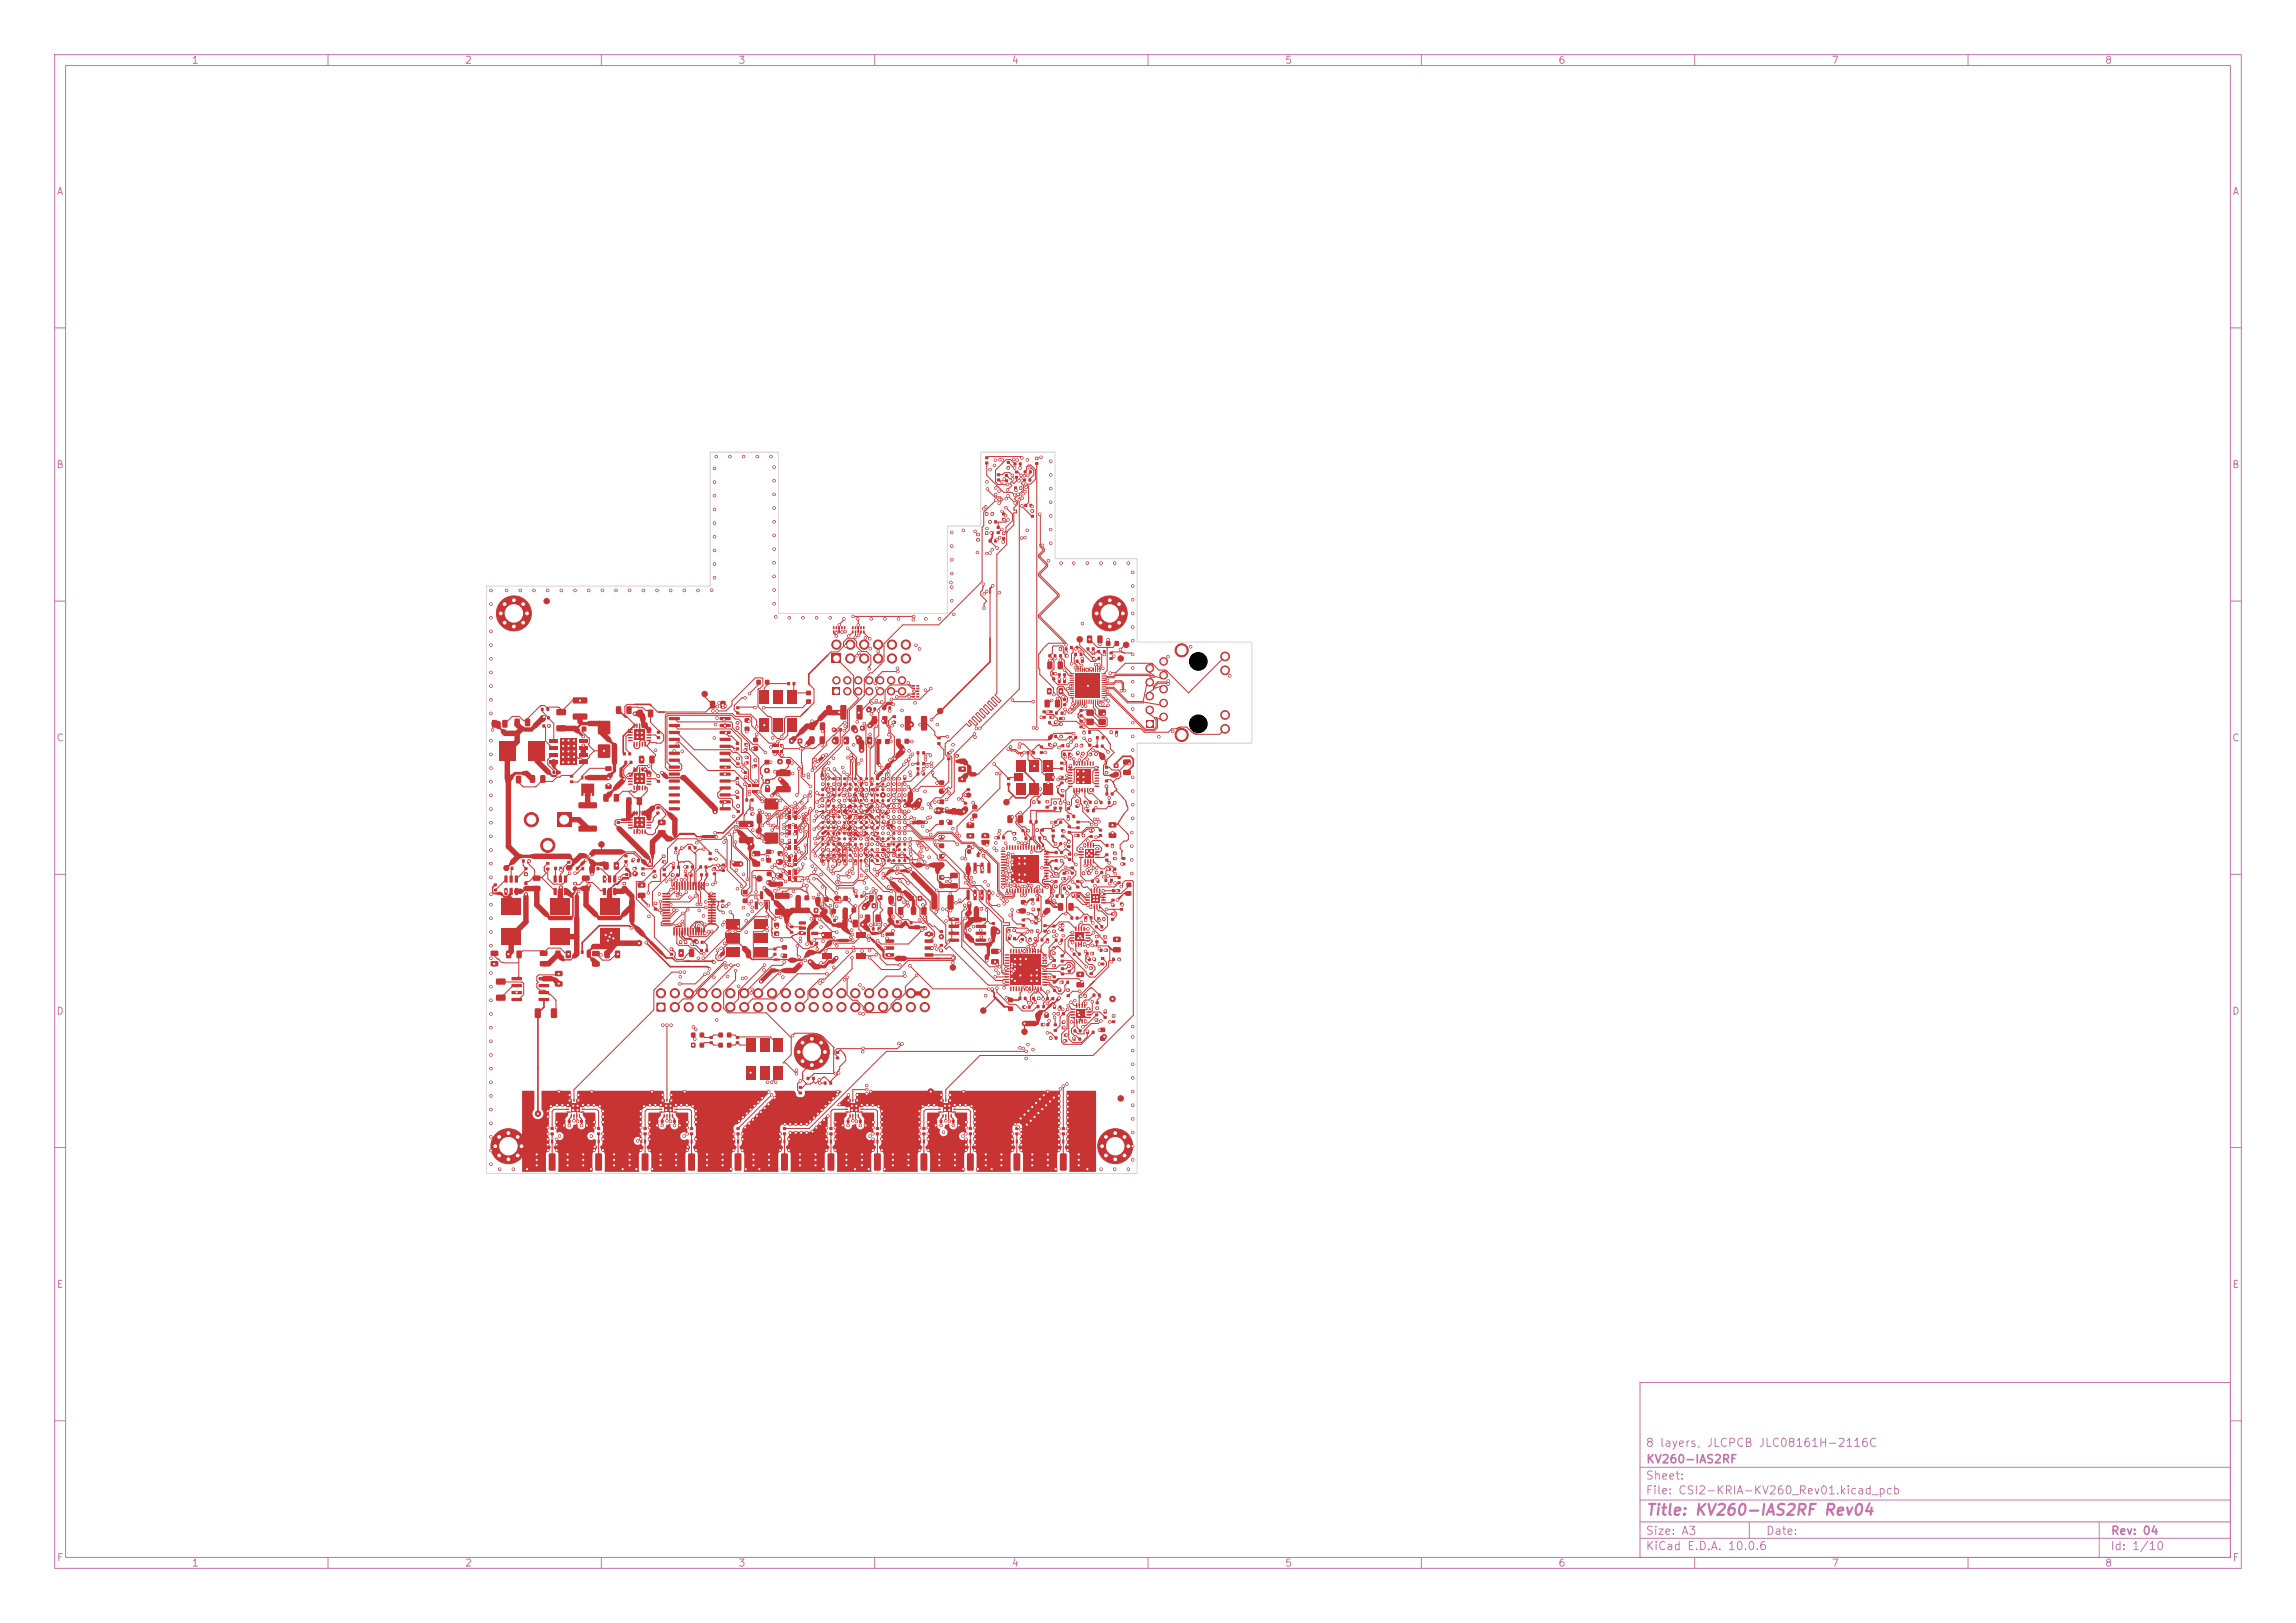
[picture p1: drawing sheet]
<svg xmlns="http://www.w3.org/2000/svg" width="420mm" height="297mm" viewBox="0 0 420 297" stroke-linecap="round" stroke-linejoin="round" font-family="sans-serif">
<defs><g id="words">
<text font-size="2" fill="#c872ab" x="301" y="277.8">Title: KV260-IAS2RF Rev04</text>
<g font-size="1.5" fill="#c872ab">
<text x="300.9" y="265.1">8 layers, JLCPCB JLC08161H-2116C</text>
<text x="301" y="268.1">KV260-IAS2RF</text>
<text x="300.9" y="273.8">File: CSI2-KRIA-KV260_Rev01.kicad_pcb</text>
<text x="300.9" y="271.1">Sheet:</text>
<text x="300.9" y="281.2">Size: A3</text>
<text x="322.9" y="281.2">Date:</text>
<text x="386" y="281.2">Rev: 04</text>
<text x="300.9" y="284">KiCad E.D.A. 10.0.6</text>
<text x="385.9" y="284">Id: 1/10</text>
</g>
<g font-size="1.3" fill="#c872ab">
<text x="35" y="12">1</text>
<text x="85" y="12">2</text>
<text x="135" y="12">3</text>
<text x="185" y="12">4</text>
<text x="235" y="12">5</text>
<text x="285" y="12">6</text>
<text x="335" y="12">7</text>
<text x="385" y="12">8</text>
<text x="10.3" y="36">A</text>
<text x="408.3" y="36">A</text>
<text x="10.2" y="86">B</text>
<text x="408.2" y="86">B</text>
<text x="10.2" y="136">C</text>
<text x="408.2" y="136">C</text>
<text x="10.2" y="186">D</text>
<text x="408.2" y="186">D</text>
<text x="10.3" y="236">E</text>
<text x="408.3" y="236">E</text>
<text x="10.3" y="286">F</text>
<text x="35" y="287">1</text>
<text x="85" y="287">2</text>
<text x="135" y="287">3</text>
<text x="185" y="287">4</text>
<text x="235" y="287">5</text>
<text x="285" y="287">6</text>
<text x="335" y="287">7</text>
<text x="385" y="287">8</text>
<text x="408.3" y="286">F</text>
</g>
</g></defs>
<g fill="none" stroke="#c872ab" stroke-width=".18">
<path d="M10 10h400v277h-400zM12 12h396v273h-396zM60 10v2M110 10v2M160 10v2M210 10v2M260 10v2M310 10v2M360 10v2M10 60h2M408 60h2M10 110h2"/>
<path d="M408 110h2M10 160h2M408 160h2M10 210h2M408 210h2M300 253h108v32h-108zM10 260h2M300 278.5h108M300 274.5h108M300 268.5h108M320 278.5v3M384 278.5v6.5"/>
<path d="M408 260h2M60 285v2M110 285v2M160 285v2M210 285v2M260 285v2M300 281.5h108M310 285v2M360 285v2"/>
</g>
<g fill="#c83434">
<path d="M92.4 158.6h.5v.6h-.5z"/>
<path d="M93.4 158.6h.5v.6h-.5z"/>
<path d="M125.9 154.9h.5v.5h-.5z"/>
<path d="M126.9 154.9h.5v.5h-.5z"/>
<path d="M186.3 182.4h.5v.6h-.5z"/>
<path d="M187.3 182.4h.5v.6h-.5z"/>
<path d="M192.9 159.6h.5v.5h-.5z"/>
<path d="M192.9 158.7h.5v.5h-.5z"/>
<path d="M180.9 95.2h.4v.6h-.4z"/>
<path d="M181.9 95.2h.4v.6h-.4z"/>
<path d="M143.3 208.6h.4v.6h-.4z"/>
<path d="M142.6 208.6h.4v.6h-.4z"/>
<path d="M147.6 197.1h.4v.5h-.4z"/>
<path d="M148.6 197.1h.4v.5h-.4z"/>
<path d="M126.4 189h.8v.8h-.8z"/>
<path d="M128 189h.8v.8h-.8z"/>
<path d="M131.4 189h.8v.8h-.8z"/>
<path d="M133 189h.8v.8h-.8z"/>
<path d="M90.8 182.1l1.5-.1 .2 .3v.7l-.2 .2-1.4-.1-.2-.2z"/>
<path d="M90.8 179.1h1.5l.2 .2v.7l-.2 .2h-1.4l-.2-.2z"/>
<path d="M193.8 119.7h.4v.6h-.4z"/>
<path d="M194.8 119.7h.4v.6h-.4z"/>
<path d="M95.9 162.4h.6v.5h-.6z"/>
<path d="M95.9 161.4h.6v.5h-.6z"/>
<path d="M155.8 132.8h.8v.9h-.8z"/>
<path d="M157.4 132.8h.8v.9h-.8z"/>
<path d="M177 155.7h.5v.4h-.5z"/>
<path d="M177 154.7h.5v.4h-.5z"/>
<path d="M195.7 170.5h.8v.2l-.8 .1z"/>
<path d="M195.7 171h.8v.2l-.8 .1z"/>
<path d="M195.7 171.5h.8v.2l-.8 .1z"/>
<path d="M195.7 172h.8v.2l-.8 .1z"/>
<path d="M196.7 172.4h.2v.9l-.2-.1z"/>
<path d="M197.2 172.4h.2v.9l-.2-.1z"/>
<path d="M197.7 172.4h.2v.9l-.2-.1z"/>
<path d="M198.2 172.4h.2v.9l-.2-.1z"/>
<path d="M198.6 172h.8v.2l-.8 .1z"/>
<path d="M198.6 171.5h.8v.2l-.8 .1z"/>
<path d="M198.6 171h.8v.2l-.8 .1z"/>
<path d="M198.6 170.5h.8v.2l-.8 .1z"/>
<path d="M198.2 169.5l.2 .1v.8h-.2z"/>
<path d="M197.7 169.5l.2 .1v.8h-.2z"/>
<path d="M197.2 169.5l.2 .1v.8h-.2z"/>
<path d="M196.7 169.5l.2 .1v.8h-.2z"/>
<path d="M196.8 170.6h1.6v1.6h-1.6z"/>
<path d="M139.9 140.6h.8v.8h-.8z"/>
<path d="M139.9 139.1h.8v.8h-.8z"/>
<path d="M134.6 145.7h.6v.5h-.6z"/>
<path d="M134.6 144.7h.6v.5h-.6z"/>
<path d="M194 175.6h.6v.5h-.6z"/>
<path d="M194 174.7h.6v.5h-.6z"/>
<path d="M105.9 139.1h1.6v.6h-1.6z"/>
<path d="M105.9 137.8h1.6v.6h-1.6z"/>
<path d="M105.9 136.6h1.6v.6h-1.6z"/>
<path d="M105.9 135.3h1.6v.6h-1.6z"/>
<path d="M100.5 135.3h1.6v.6h-1.6z"/>
<path d="M100.5 136.6h1.6v.6h-1.6z"/>
<path d="M100.5 137.8h1.6v.6h-1.6z"/>
<path d="M100.5 139.1h1.6v.6h-1.6z"/>
<path d="M102.5 135.1h3v4.9h-3z"/>
<path d="M136.4 139.3h.5v.5h-.5z"/>
<path d="M136.4 138.4h.5v.5h-.5z"/>
<path d="M141.6 170.5h.9v.7h-.9z"/>
<path d="M141.6 168.9h.9v.7h-.9z"/>
<path d="M154.6 201.9h.5v.2h-.5z"/>
<path d="M154.6 202.4h.5v.2h-.5z"/>
<path d="M154.6 202.9h.5v.2h-.5z"/>
<path d="M154.6 203.4h.5v.2h-.5z"/>
<path d="M155.4 203.9h.2v.5h-.2z"/>
<path d="M155.9 203.9h.2v.5h-.2z"/>
<path d="M156.4 203.9h.2v.5h-.2z"/>
<path d="M156.9 203.9h.2v.5h-.2z"/>
<path d="M157.4 203.4h.5v.2h-.5z"/>
<path d="M157.4 202.9h.5v.2h-.5z"/>
<path d="M157.4 202.4h.5v.2h-.5z"/>
<path d="M157.4 201.9h.5v.2h-.5z"/>
<path d="M156.9 201.1h.2v.5h-.2z"/>
<path d="M156.4 201.1h.2v.5h-.2z"/>
<path d="M155.9 201.1h.2v.5h-.2z"/>
<path d="M155.4 201.1h.2v.5h-.2z"/>
<path d="M155.5 202h1.5v1.5h-1.5z"/>
<path d="M206.1 163.1h.8v.8h-.8z"/>
<path d="M206.1 161.5h.8v.8h-.8z"/>
<path d="M193.6 165.3l.6-.1 .3 .2v1l-.2 .3h-.5l-.3-.2z"/>
<path d="M195.5 165.3l.6-.1 .3 .2v1l-.2 .3h-.5l-.3-.2z"/>
<path d="M199.3 177.9h.6v.5h-.6z"/>
<path d="M199.3 176.9h.6v.5h-.6z"/>
<path d="M103.8 158.6h.5v.4h-.5z"/>
<path d="M103.8 157.6h.5v.4h-.5z"/>
<path d="M125.9 211.1l1-.1 .2 .2v2.8l-.1 .2-.9 .1-.2-.2z"/>
<path d="M128.7 210.6l1-.1 .3 .2v3.3l-.2 .2-.9 .1-.2-.2z"/>
<path d="M123.1 210.6l1-.1 .2 .2v3.3l-.1 .2-1 .1-.2-.2z"/>
<path d="M131.4 190.8h.8v.9h-.8z"/>
<path d="M133 190.8h.8v.9h-.8z"/>
<path d="M203.5 175.3h.4v.5h-.4z"/>
<path d="M204.5 175.3h.4v.5h-.4z"/>
<path d="M193.9 140.4h.6v.5h-.6z"/>
<path d="M193.9 139.4h.6v.5h-.6z"/>
<path d="M198 159.5h.5v.6h-.5z"/>
<path d="M198.9 159.5h.5v.6h-.5z"/>
<path d="M189.5 151.6h.5v.6h-.5z"/>
<path d="M190.4 151.6h.5v.6h-.5z"/>
<path d="M171.8 150.1h.8v.8h-.8z"/>
<path d="M173.4 150.1h.8v.8h-.8z"/>
<path d="M189.5 185.4h.7v.8h-.7z"/>
<path d="M191.1 185.4h.7v.8h-.7z"/>
<path d="M163.9 135.2h.8v.9h-.8z"/>
<path d="M165.5 135.2h.8v.9h-.8z"/>
<path d="M186.9 169.1h.6v.5h-.6z"/>
<path d="M186.9 168.1h.6v.5h-.6z"/>
<path d="M203.3 165.4h.6v.5h-.6z"/>
<path d="M203.3 164.5h.6v.5h-.6z"/>
<path d="M141.5 174.4h.5v.5h-.5z"/>
<path d="M141.5 173.4h.5v.5h-.5z"/>
<path d="M144.5 170.4h.6v.4h-.6z"/>
<path d="M144.5 169.4h.6v.4h-.6z"/>
<path d="M135.2 153.2h2.5l.1 .2v.7l-.2 .2h-2.3l-.2-.3z"/>
<path d="M135.2 150.3l2.5-.1 .1 .3v.7l-.2 .1h-2.3l-.2-.2z"/>
<path d="M129.6 157h.6v.4h-.6z"/>
<path d="M129.6 156h.6v.4h-.6z"/>
<path d="M196.9 162.1h.5v.4h-.5z"/>
<path d="M196.9 161.1h.5v.4h-.5z"/>
<path d="M145.2 158h.5v.4h-.5z"/>
<path d="M145.2 157.5h.5v.3h-.5z"/>
<path d="M145.2 157h.5v.3h-.5z"/>
<path d="M145.2 156.5h.5v.4h-.5z"/>
<path d="M144.3 156.5h.4v.4h-.4z"/>
<path d="M144.3 157h.4v.3h-.4z"/>
<path d="M144.3 157.5h.4v.3h-.4z"/>
<path d="M144.3 158h.4v.4h-.4z"/>
<path d="M200.8 119h.4v.5h-.4z"/>
<path d="M201.8 119h.4v.5h-.4z"/>
<path d="M202.1 141.1h.6v.5h-.6z"/>
<path d="M202.1 140.2h.6v.5h-.6z"/>
<path d="M110.6 174l.7-.1 .2 .2 .1 1-.2 .3h-.6l-.2-.2z"/>
<path d="M112.5 174l.7-.1 .2 .2 .1 1-.2 .3h-.6l-.2-.2z"/>
<path d="M160.2 206.3h.6v.5h-.6z"/>
<path d="M160.2 207.2h.6v.5h-.6z"/>
<path d="M104.9 162.4h.6v.5h-.6z"/>
<path d="M104.9 161.4h.6v.5h-.6z"/>
<path d="M190.4 171.7h.4v.6h-.4z"/>
<path d="M191.4 171.7h.4v.6h-.4z"/>
<path d="M195.6 134.7h.5v.5h-.5z"/>
<path d="M196.5 134.7h.5v.5h-.5z"/>
<path d="M180.9 98.7h.4v.6h-.4z"/>
<path d="M181.9 98.7h.4v.6h-.4z"/>
<path d="M144 124.8h.5v.6h-.5z"/>
<path d="M145 124.8h.5v.6h-.5z"/>
<path d="M117.3 159.7h.6v.5h-.6z"/>
<path d="M117.3 158.7h.6v.5h-.6z"/>
<path d="M188.8 166.2h.5v.5h-.5z"/>
<path d="M189.7 166.2h.5v.5h-.5z"/>
<path d="M136.2 136.9h.5v.5h-.5z"/>
<path d="M136.2 136h.5v.5h-.5z"/>
<path d="M196.9 151.2h.6v.5h-.6z"/>
<path d="M196.9 150.2h.6v.5h-.6z"/>
<path d="M188.8 182.4h.5v.6h-.5z"/>
<path d="M189.8 182.4h.5v.6h-.5z"/>
<path d="M199 175.3h.5v.6h-.5z"/>
<path d="M200 175.3h.5v.6h-.5z"/>
<path d="M188.2 171.6h.5v.5h-.5z"/>
<path d="M189.1 171.6h.5v.5h-.5z"/>
<path d="M146.1 199.8h.6v.4h-.6z"/>
<path d="M146.1 198.8h.6v.4h-.6z"/>
<path d="M119.9 204.9h.5v.6h-.5z"/>
<path d="M120.9 204.9h.5v.6h-.5z"/>
</g>
<circle cx="116.9" cy="172.6" r=".5" fill="#c83434" stroke="#c83434" stroke-width=".18"/>
<g fill="#c83434">
<path d="M200.4 172.1h.5v.5h-.5z"/>
<path d="M200.4 171.1h.5v.5h-.5z"/>
<path d="M161.5 129.3h.5v.5h-.5z"/>
<path d="M162.5 129.3h.5v.5h-.5z"/>
<path d="M158.8 129.5h.4v.5h-.4z"/>
<path d="M159.8 129.5h.4v.5h-.4z"/>
<path d="M151.4 168.2h.5v.5h-.5z"/>
<path d="M152.4 168.2h.5v.5h-.5z"/>
<path d="M196.1 163.7h.5v.6h-.5z"/>
<path d="M197 163.7h.5v.6h-.5z"/>
<path d="M195.8 184.6h.9v.2h-.8z"/>
<path d="M195.8 185.1h.9v.2h-.8z"/>
<path d="M195.8 185.6h.9v.2h-.8z"/>
<path d="M195.8 186.1h.9v.2h-.8z"/>
<path d="M196.8 186.5h.3l-.1 .8h-.2z"/>
<path d="M197.3 186.5h.3l-.1 .8h-.2z"/>
<path d="M197.8 186.5h.3l-.1 .8h-.2z"/>
<path d="M198.3 186.5h.3l-.1 .8h-.2z"/>
<path d="M198.7 186.1h.8l.1 .2h-.9z"/>
<path d="M198.7 185.6h.8l.1 .2h-.9z"/>
<path d="M198.7 185.1h.8l.1 .2h-.9z"/>
<path d="M198.7 184.6h.8l.1 .2h-.9z"/>
<path d="M198.3 183.6h.3l-.1 .8h-.2z"/>
<path d="M197.8 183.6h.3l-.1 .8h-.2z"/>
<path d="M197.3 183.6h.3l-.1 .8h-.2z"/>
<path d="M196.8 183.6h.3l-.1 .8h-.2z"/>
<path d="M196.9 184.7h1.6v1.6h-1.6z"/>
<path d="M199.3 152.8h.6v.5h-.6z"/>
<path d="M199.3 151.9h.6v.5h-.6z"/>
<path d="M155.9 115.4h.2v.5h-.2z"/>
<path d="M156.4 115.4h.2v.5h-.2z"/>
<path d="M156.9 115.4h.2v.5h-.2z"/>
<path d="M157.4 115.4h.2v.5h-.2z"/>
<path d="M157.9 115.4h.2v.5h-.2z"/>
<path d="M157.9 114.6h.2v.5h-.2z"/>
<path d="M157.4 114.6h.2v.5h-.2z"/>
<path d="M156.9 114.6h.2v.5h-.2z"/>
<path d="M156.4 114.6h.2v.5h-.2z"/>
<path d="M155.9 114.6h.2v.5h-.2z"/>
<path d="M114.4 159.8h.5v.5h-.5z"/>
<path d="M114.4 158.8h.5v.5h-.5z"/>
<path d="M198.1 133.7h.4v.6h-.4z"/>
<path d="M199.1 133.7h.4v.6h-.4z"/>
<path d="M194.6 190.2h.6v.5h-.6z"/>
<path d="M194.6 189.2h.6v.5h-.6z"/>
<path d="M197.5 130.7h.5v.5h-.5z"/>
<path d="M197.5 129.8h.5v.5h-.5z"/>
<path d="M189.7 183.9h.4v.6h-.4z"/>
<path d="M190.7 183.9h.4v.6h-.4z"/>
<path d="M193.5 124.5h.5v.5h-.5z"/>
<path d="M194.5 124.5h.5v.5h-.5z"/>
<path d="M192.6 179.5h.5v.5h-.5z"/>
<path d="M192.6 178.5h.5v.5h-.5z"/>
<path d="M159.5 169.7h.5v.6h-.5z"/>
<path d="M160.5 169.7h.5v.6h-.5z"/>
<path d="M199.8 120.2h.4v.6h-.4z"/>
<path d="M200.8 120.2h.4v.6h-.4z"/>
<path d="M104.9 133h.8v.8h-.8z"/>
<path d="M106.4 133h.8v.8h-.8z"/>
<path d="M191.8 136h.4v.5h-.4z"/>
<path d="M192.8 136h.4v.5h-.4z"/>
<path d="M203.2 168h.6v.5h-.6z"/>
<path d="M203.2 167h.6v.5h-.6z"/>
<path d="M142.9 211.1l1-.1 .2 .2v2.8l-.1 .2-.9 .1-.2-.2z"/>
<path d="M145.7 210.6l1-.1 .3 .2v3.3l-.2 .2-.9 .1-.2-.2z"/>
<path d="M140.1 210.6l1-.1 .2 .2v3.3l-.1 .2-1 .1-.2-.2z"/>
<path d="M192.8 188.3h.5v.5h-.5z"/>
<path d="M192.8 187.3h.5v.5h-.5z"/>
<path d="M192.5 174.2h.6v.5h-.6z"/>
<path d="M192.5 173.2h.6v.5h-.6z"/>
<path d="M148.1 134.8l.6-.1 .3 .2v1l-.2 .3h-.6l-.2-.2z"/>
<path d="M150 134.8l.6-.1 .3 .2v1l-.2 .3h-.6l-.2-.2z"/>
<path d="M198.8 118.5h.5v.5h-.5z"/>
<path d="M199.7 118.5h.5v.5h-.5z"/>
<path d="M115.5 157.2h.5v.6h-.5z"/>
<path d="M116.5 157.2h.5v.6h-.5z"/>
<path d="M106.1 204.9h.5v.6h-.5z"/>
<path d="M107.1 204.9h.5v.6h-.5z"/>
<path d="M165.4 168.6h.5v.5h-.5z"/>
<path d="M166.4 168.6h.5v.5h-.5z"/>
<path d="M190.7 131h.6v.5h-.6z"/>
<path d="M190.7 130h.6v.5h-.6z"/>
<path d="M95.9 159.7h.6v.5h-.6z"/>
<path d="M95.9 158.7h.6v.5h-.6z"/>
<path d="M194.4 160.5h.5v.5h-.5z"/>
<path d="M194.4 159.6h.5v.5h-.5z"/>
<path d="M143.2 206.3h.6v.5h-.6z"/>
<path d="M143.2 207.2h.6v.5h-.6z"/>
<path d="M186.9 151.7h.5v.6h-.5z"/>
<path d="M187.8 151.7h.5v.6h-.5z"/>
<path d="M201.9 172.2h.5v.5h-.5z"/>
<path d="M201.9 171.2h.5v.5h-.5z"/>
<path d="M202.1 160.8h.4v.6h-.4z"/>
<path d="M203.1 160.8h.4v.6h-.4z"/>
<path d="M128.1 159.8h.5v.6h-.5z"/>
<path d="M129 159.8h.5v.6h-.5z"/>
<path d="M120.1 148.5h.5v.5h-.5z"/>
<path d="M120.1 147.6h.5v.5h-.5z"/>
<path d="M194.2 136.2h.5v.5h-.5z"/>
<path d="M195.1 136.2h.5v.5h-.5z"/>
<path d="M120.4 152l1.2-.1 .2 .2v.6l-.3 .2h-1l-.2-.2z"/>
<path d="M120.4 150.1l1.2-.1 .2 .3v.5l-.3 .2h-1l-.2-.2z"/>
<path d="M196.4 188.4h.5v.5h-.5z"/>
<path d="M197.3 188.4h.5v.5h-.5z"/>
<path d="M120.1 183.5h1.6v1.6h-1.6z"/>
</g>
<g fill="#c83434" stroke="#c83434" stroke-width=".18">
<circle cx="120.9" cy="181.8" r=".85"/>
<circle cx="123.4" cy="184.3" r=".85"/>
<circle cx="123.4" cy="181.8" r=".85"/>
<circle cx="126" cy="184.3" r=".85"/>
<circle cx="126" cy="181.8" r=".85"/>
<circle cx="128.5" cy="184.3" r=".85"/>
<circle cx="128.5" cy="181.8" r=".85"/>
<circle cx="131.1" cy="184.3" r=".85"/>
<circle cx="131.1" cy="181.8" r=".85"/>
<circle cx="133.6" cy="184.3" r=".85"/>
<circle cx="133.6" cy="181.8" r=".85"/>
<circle cx="136.1" cy="184.3" r=".85"/>
<circle cx="136.1" cy="181.8" r=".85"/>
<circle cx="138.7" cy="184.3" r=".85"/>
<circle cx="138.7" cy="181.8" r=".85"/>
<circle cx="141.2" cy="184.3" r=".85"/>
<circle cx="141.2" cy="181.8" r=".85"/>
<circle cx="143.8" cy="184.3" r=".85"/>
<circle cx="143.8" cy="181.8" r=".85"/>
<circle cx="146.3" cy="184.3" r=".85"/>
<circle cx="146.3" cy="181.8" r=".85"/>
<circle cx="148.8" cy="184.3" r=".85"/>
<circle cx="148.8" cy="181.8" r=".85"/>
<circle cx="151.4" cy="184.3" r=".85"/>
<circle cx="151.4" cy="181.8" r=".85"/>
<circle cx="153.9" cy="184.3" r=".85"/>
<circle cx="153.9" cy="181.8" r=".85"/>
<circle cx="156.5" cy="184.3" r=".85"/>
<circle cx="156.5" cy="181.8" r=".85"/>
<circle cx="159" cy="184.3" r=".85"/>
<circle cx="159" cy="181.8" r=".85"/>
<circle cx="161.5" cy="184.3" r=".85"/>
<circle cx="161.5" cy="181.8" r=".85"/>
<circle cx="164.1" cy="184.3" r=".85"/>
<circle cx="164.1" cy="181.8" r=".85"/>
<circle cx="166.6" cy="184.3" r=".85"/>
<circle cx="166.6" cy="181.8" r=".85"/>
<circle cx="169.2" cy="184.3" r=".85"/>
<circle cx="169.2" cy="181.8" r=".85"/>
</g>
<g fill="#c83434">
<path d="M162.9 168.4h.4v.6h-.4z"/>
<path d="M163.9 168.4h.4v.6h-.4z"/>
<path d="M187.2 87.6h.5v.5h-.5z"/>
<path d="M188.1 87.6h.5v.5h-.5z"/>
<path d="M193 157.2h.5v.6h-.5z"/>
<path d="M193.9 157.2h.5v.6h-.5z"/>
<path d="M199.3 137.7h.5v.6h-.5z"/>
<path d="M200.2 137.7h.5v.6h-.5z"/>
<path d="M197.5 132.8h.5v.4h-.5z"/>
<path d="M197.5 131.8h.5v.4h-.5z"/>
<path d="M198.4 167.7h.5v.5h-.5z"/>
<path d="M199.3 167.7h.5v.5h-.5z"/>
<path d="M200.7 167.9h.5v.5h-.5z"/>
<path d="M201.7 167.9h.5v.5h-.5z"/>
<path d="M191.3 147.5h.5v.4h-.5z"/>
<path d="M191.3 146.5h.5v.4h-.5z"/>
<path d="M126.2 206.3h.6v.5h-.6z"/>
<path d="M126.2 207.2h.6v.5h-.6z"/>
<path d="M97.9 184.6l.8-.1 .2 .2v1.3l-.1 .3h-.7l-.3-.2z"/>
<path d="M100.8 184.6l.8-.1 .3 .2v1.3l-.2 .3h-.7l-.2-.2z"/>
<path d="M171.9 171.2h.6v.5h-.6z"/>
<path d="M171.9 170.2h.6v.5h-.6z"/>
<path d="M183.3 94.8h.6v.5h-.6z"/>
<path d="M183.3 93.8h.6v.5h-.6z"/>
<path d="M203 133.7h.5v.6h-.5z"/>
<path d="M204 133.7h.5v.6h-.5z"/>
<path d="M183.8 87.7h.6v.5h-.6z"/>
<path d="M183.8 86.8h.6v.5h-.6z"/>
</g>
<g fill="#c83434" stroke="#c83434" stroke-width=".18">
<circle cx="150.5" cy="157.5" r=".2"/>
<circle cx="150.5" cy="156.5" r=".2"/>
<circle cx="150.5" cy="155.5" r=".2"/>
<circle cx="150.5" cy="154.5" r=".2"/>
<circle cx="150.5" cy="153.5" r=".2"/>
<circle cx="150.5" cy="152.5" r=".2"/>
<circle cx="150.5" cy="151.5" r=".2"/>
<circle cx="150.5" cy="150.5" r=".2"/>
<circle cx="150.5" cy="149.5" r=".2"/>
<circle cx="150.5" cy="148.5" r=".2"/>
<circle cx="150.5" cy="147.5" r=".2"/>
<circle cx="150.5" cy="146.5" r=".2"/>
<circle cx="150.5" cy="145.5" r=".2"/>
<circle cx="150.5" cy="144.5" r=".2"/>
<circle cx="150.5" cy="143.5" r=".2"/>
<circle cx="150.5" cy="142.5" r=".2"/>
<circle cx="151.5" cy="157.5" r=".2"/>
<circle cx="151.5" cy="156.5" r=".2"/>
<circle cx="151.5" cy="155.5" r=".2"/>
<circle cx="151.5" cy="154.5" r=".2"/>
<circle cx="151.5" cy="153.5" r=".2"/>
<circle cx="151.5" cy="152.5" r=".2"/>
<circle cx="151.5" cy="151.5" r=".2"/>
<circle cx="151.5" cy="150.5" r=".2"/>
<circle cx="151.5" cy="149.5" r=".2"/>
<circle cx="151.5" cy="148.5" r=".2"/>
<circle cx="151.5" cy="147.5" r=".2"/>
<circle cx="151.5" cy="146.5" r=".2"/>
<circle cx="151.5" cy="145.5" r=".2"/>
<circle cx="151.5" cy="144.5" r=".2"/>
<circle cx="151.5" cy="143.5" r=".2"/>
<circle cx="151.5" cy="142.5" r=".2"/>
<circle cx="152.5" cy="157.5" r=".2"/>
<circle cx="152.5" cy="156.5" r=".2"/>
<circle cx="152.5" cy="155.5" r=".2"/>
<circle cx="152.5" cy="154.5" r=".2"/>
<circle cx="152.5" cy="153.5" r=".2"/>
<circle cx="152.5" cy="152.5" r=".2"/>
<circle cx="152.5" cy="151.5" r=".2"/>
<circle cx="152.5" cy="150.5" r=".2"/>
<circle cx="152.5" cy="149.5" r=".2"/>
<circle cx="152.5" cy="148.5" r=".2"/>
<circle cx="152.5" cy="147.5" r=".2"/>
<circle cx="152.5" cy="146.5" r=".2"/>
<circle cx="152.5" cy="145.5" r=".2"/>
<circle cx="152.5" cy="144.5" r=".2"/>
<circle cx="152.5" cy="143.5" r=".2"/>
<circle cx="152.5" cy="142.5" r=".2"/>
<circle cx="153.5" cy="157.5" r=".2"/>
<circle cx="153.5" cy="156.5" r=".2"/>
<circle cx="153.5" cy="155.5" r=".2"/>
<circle cx="153.5" cy="154.5" r=".2"/>
<circle cx="153.5" cy="153.5" r=".2"/>
<circle cx="153.5" cy="152.5" r=".2"/>
<circle cx="153.5" cy="151.5" r=".2"/>
<circle cx="153.5" cy="150.5" r=".2"/>
<circle cx="153.5" cy="149.5" r=".2"/>
<circle cx="153.5" cy="148.5" r=".2"/>
<circle cx="153.5" cy="147.5" r=".2"/>
<circle cx="153.5" cy="146.5" r=".2"/>
<circle cx="153.5" cy="145.5" r=".2"/>
<circle cx="153.5" cy="144.5" r=".2"/>
<circle cx="153.5" cy="143.5" r=".2"/>
<circle cx="153.5" cy="142.5" r=".2"/>
<circle cx="154.5" cy="157.5" r=".2"/>
<circle cx="154.5" cy="156.5" r=".2"/>
<circle cx="154.5" cy="155.5" r=".2"/>
<circle cx="154.5" cy="154.5" r=".2"/>
<circle cx="154.5" cy="153.5" r=".2"/>
<circle cx="154.5" cy="152.5" r=".2"/>
<circle cx="154.5" cy="151.5" r=".2"/>
<circle cx="154.5" cy="150.5" r=".2"/>
<circle cx="154.5" cy="149.5" r=".2"/>
<circle cx="154.5" cy="148.5" r=".2"/>
<circle cx="154.5" cy="147.5" r=".2"/>
<circle cx="154.5" cy="146.5" r=".2"/>
<circle cx="154.5" cy="145.5" r=".2"/>
<circle cx="154.5" cy="144.5" r=".2"/>
<circle cx="154.5" cy="143.5" r=".2"/>
<circle cx="154.5" cy="142.5" r=".2"/>
<circle cx="155.5" cy="157.5" r=".2"/>
<circle cx="155.5" cy="156.5" r=".2"/>
<circle cx="155.5" cy="155.5" r=".2"/>
<circle cx="155.5" cy="154.5" r=".2"/>
<circle cx="155.5" cy="153.5" r=".2"/>
<circle cx="155.5" cy="152.5" r=".2"/>
<circle cx="155.5" cy="151.5" r=".2"/>
<circle cx="155.5" cy="150.5" r=".2"/>
<circle cx="155.5" cy="149.5" r=".2"/>
<circle cx="155.5" cy="148.5" r=".2"/>
<circle cx="155.5" cy="147.5" r=".2"/>
<circle cx="155.5" cy="146.5" r=".2"/>
<circle cx="155.5" cy="145.5" r=".2"/>
<circle cx="155.5" cy="144.5" r=".2"/>
<circle cx="155.5" cy="143.5" r=".2"/>
<circle cx="155.5" cy="142.5" r=".2"/>
<circle cx="156.5" cy="157.5" r=".2"/>
<circle cx="156.5" cy="156.5" r=".2"/>
<circle cx="156.5" cy="155.5" r=".2"/>
<circle cx="156.5" cy="154.5" r=".2"/>
<circle cx="156.5" cy="153.5" r=".2"/>
<circle cx="156.5" cy="152.5" r=".2"/>
<circle cx="156.5" cy="151.5" r=".2"/>
<circle cx="156.5" cy="150.5" r=".2"/>
<circle cx="156.5" cy="149.5" r=".2"/>
<circle cx="156.5" cy="148.5" r=".2"/>
<circle cx="156.5" cy="147.5" r=".2"/>
<circle cx="156.5" cy="146.5" r=".2"/>
<circle cx="156.5" cy="145.5" r=".2"/>
<circle cx="156.5" cy="144.5" r=".2"/>
<circle cx="156.5" cy="143.5" r=".2"/>
<circle cx="156.5" cy="142.5" r=".2"/>
<circle cx="157.5" cy="157.5" r=".2"/>
<circle cx="157.5" cy="156.5" r=".2"/>
<circle cx="157.5" cy="155.5" r=".2"/>
<circle cx="157.5" cy="154.5" r=".2"/>
<circle cx="157.5" cy="153.5" r=".2"/>
<circle cx="157.5" cy="152.5" r=".2"/>
<circle cx="157.5" cy="151.5" r=".2"/>
<circle cx="157.5" cy="150.5" r=".2"/>
<circle cx="157.5" cy="149.5" r=".2"/>
<circle cx="157.5" cy="148.5" r=".2"/>
<circle cx="157.5" cy="147.5" r=".2"/>
<circle cx="157.5" cy="146.5" r=".2"/>
<circle cx="157.5" cy="145.5" r=".2"/>
<circle cx="157.5" cy="144.5" r=".2"/>
<circle cx="157.5" cy="143.5" r=".2"/>
<circle cx="157.5" cy="142.5" r=".2"/>
<circle cx="158.5" cy="157.5" r=".2"/>
<circle cx="158.5" cy="156.5" r=".2"/>
<circle cx="158.5" cy="155.5" r=".2"/>
<circle cx="158.5" cy="154.5" r=".2"/>
<circle cx="158.5" cy="153.5" r=".2"/>
<circle cx="158.5" cy="152.5" r=".2"/>
<circle cx="158.5" cy="151.5" r=".2"/>
<circle cx="158.5" cy="150.5" r=".2"/>
<circle cx="158.5" cy="149.5" r=".2"/>
<circle cx="158.5" cy="148.5" r=".2"/>
<circle cx="158.5" cy="147.5" r=".2"/>
<circle cx="158.5" cy="146.5" r=".2"/>
<circle cx="158.5" cy="145.5" r=".2"/>
<circle cx="158.5" cy="144.5" r=".2"/>
<circle cx="158.5" cy="143.5" r=".2"/>
<circle cx="158.5" cy="142.5" r=".2"/>
<circle cx="159.5" cy="157.5" r=".2"/>
<circle cx="159.5" cy="156.5" r=".2"/>
<circle cx="159.5" cy="155.5" r=".2"/>
<circle cx="159.5" cy="154.5" r=".2"/>
<circle cx="159.5" cy="153.5" r=".2"/>
<circle cx="159.5" cy="152.5" r=".2"/>
<circle cx="159.5" cy="151.5" r=".2"/>
<circle cx="159.5" cy="150.5" r=".2"/>
<circle cx="159.5" cy="149.5" r=".2"/>
<circle cx="159.5" cy="148.5" r=".2"/>
<circle cx="159.5" cy="147.5" r=".2"/>
<circle cx="159.5" cy="146.5" r=".2"/>
<circle cx="159.5" cy="145.5" r=".2"/>
<circle cx="159.5" cy="144.5" r=".2"/>
<circle cx="159.5" cy="143.5" r=".2"/>
<circle cx="159.5" cy="142.5" r=".2"/>
<circle cx="160.5" cy="157.5" r=".2"/>
<circle cx="160.5" cy="156.5" r=".2"/>
<circle cx="160.5" cy="155.5" r=".2"/>
<circle cx="160.5" cy="154.5" r=".2"/>
<circle cx="160.5" cy="153.5" r=".2"/>
<circle cx="160.5" cy="152.5" r=".2"/>
<circle cx="160.5" cy="151.5" r=".2"/>
<circle cx="160.5" cy="150.5" r=".2"/>
<circle cx="160.5" cy="149.5" r=".2"/>
<circle cx="160.5" cy="148.5" r=".2"/>
<circle cx="160.5" cy="147.5" r=".2"/>
<circle cx="160.5" cy="146.5" r=".2"/>
<circle cx="160.5" cy="145.5" r=".2"/>
<circle cx="160.5" cy="144.5" r=".2"/>
<circle cx="160.5" cy="143.5" r=".2"/>
<circle cx="160.5" cy="142.5" r=".2"/>
<circle cx="161.5" cy="157.5" r=".2"/>
<circle cx="161.5" cy="156.5" r=".2"/>
<circle cx="161.5" cy="155.5" r=".2"/>
<circle cx="161.5" cy="154.5" r=".2"/>
<circle cx="161.5" cy="153.5" r=".2"/>
<circle cx="161.5" cy="152.5" r=".2"/>
<circle cx="161.5" cy="151.5" r=".2"/>
<circle cx="161.5" cy="150.5" r=".2"/>
<circle cx="161.5" cy="149.5" r=".2"/>
<circle cx="161.5" cy="148.5" r=".2"/>
<circle cx="161.5" cy="147.5" r=".2"/>
<circle cx="161.5" cy="146.5" r=".2"/>
<circle cx="161.5" cy="145.5" r=".2"/>
<circle cx="161.5" cy="144.5" r=".2"/>
<circle cx="161.5" cy="143.5" r=".2"/>
<circle cx="161.5" cy="142.5" r=".2"/>
<circle cx="162.5" cy="157.5" r=".2"/>
<circle cx="162.5" cy="156.5" r=".2"/>
<circle cx="162.5" cy="155.5" r=".2"/>
<circle cx="162.5" cy="154.5" r=".2"/>
<circle cx="162.5" cy="153.5" r=".2"/>
<circle cx="162.5" cy="152.5" r=".2"/>
<circle cx="162.5" cy="151.5" r=".2"/>
<circle cx="162.5" cy="150.5" r=".2"/>
<circle cx="162.5" cy="149.5" r=".2"/>
<circle cx="162.5" cy="148.5" r=".2"/>
<circle cx="162.5" cy="147.5" r=".2"/>
<circle cx="162.5" cy="146.5" r=".2"/>
<circle cx="162.5" cy="145.5" r=".2"/>
<circle cx="162.5" cy="144.5" r=".2"/>
<circle cx="162.5" cy="143.5" r=".2"/>
<circle cx="162.5" cy="142.5" r=".2"/>
<circle cx="163.5" cy="157.5" r=".2"/>
<circle cx="163.5" cy="156.5" r=".2"/>
<circle cx="163.5" cy="155.5" r=".2"/>
<circle cx="163.5" cy="154.5" r=".2"/>
<circle cx="163.5" cy="153.5" r=".2"/>
<circle cx="163.5" cy="152.5" r=".2"/>
<circle cx="163.5" cy="151.5" r=".2"/>
<circle cx="163.5" cy="150.5" r=".2"/>
<circle cx="163.5" cy="149.5" r=".2"/>
<circle cx="163.5" cy="148.5" r=".2"/>
<circle cx="163.5" cy="147.5" r=".2"/>
<circle cx="163.5" cy="146.5" r=".2"/>
<circle cx="163.5" cy="145.5" r=".2"/>
<circle cx="163.5" cy="144.5" r=".2"/>
<circle cx="163.5" cy="143.5" r=".2"/>
<circle cx="163.5" cy="142.5" r=".2"/>
<circle cx="164.5" cy="157.5" r=".2"/>
<circle cx="164.5" cy="156.5" r=".2"/>
<circle cx="164.5" cy="155.5" r=".2"/>
<circle cx="164.5" cy="154.5" r=".2"/>
<circle cx="164.5" cy="153.5" r=".2"/>
<circle cx="164.5" cy="152.5" r=".2"/>
<circle cx="164.5" cy="151.5" r=".2"/>
<circle cx="164.5" cy="150.5" r=".2"/>
<circle cx="164.5" cy="149.5" r=".2"/>
<circle cx="164.5" cy="148.5" r=".2"/>
<circle cx="164.5" cy="147.5" r=".2"/>
<circle cx="164.5" cy="146.5" r=".2"/>
<circle cx="164.5" cy="145.5" r=".2"/>
<circle cx="164.5" cy="144.5" r=".2"/>
<circle cx="164.5" cy="143.5" r=".2"/>
<circle cx="164.5" cy="142.5" r=".2"/>
<circle cx="165.5" cy="157.5" r=".2"/>
<circle cx="165.5" cy="156.5" r=".2"/>
<circle cx="165.5" cy="155.5" r=".2"/>
<circle cx="165.5" cy="154.5" r=".2"/>
<circle cx="165.5" cy="153.5" r=".2"/>
<circle cx="165.5" cy="152.5" r=".2"/>
<circle cx="165.5" cy="151.5" r=".2"/>
<circle cx="165.5" cy="150.5" r=".2"/>
<circle cx="165.5" cy="149.5" r=".2"/>
<circle cx="165.5" cy="148.5" r=".2"/>
<circle cx="165.5" cy="147.5" r=".2"/>
<circle cx="165.5" cy="146.5" r=".2"/>
<circle cx="165.5" cy="145.5" r=".2"/>
<circle cx="165.5" cy="144.5" r=".2"/>
<circle cx="165.5" cy="143.5" r=".2"/>
<circle cx="165.5" cy="142.5" r=".2"/>
</g>
<g fill="#c83434">
<path d="M134.7 130.2h.5v.5h-.5z"/>
<path d="M134.7 129.3h.5v.5h-.5z"/>
<path d="M200.3 159.4h.5v.5h-.5z"/>
<path d="M201.3 159.4h.5v.5h-.5z"/>
<path d="M142 143.9h2.5l.2 .2-.1 .7-.2 .2h-2.3l-.1-.3z"/>
<path d="M142 141l2.5-.1 .2 .3-.1 .7-.2 .1h-2.3l-.1-.2z"/>
</g>
<circle cx="138.9" cy="160.8" r=".5" fill="#c83434" stroke="#c83434" stroke-width=".18"/>
<g fill="#c83434">
<path d="M122.4 131.2h1.9l.1 .5-2 .1z"/>
<path d="M122.4 132.5h1.9l.1 .5-2 .1z"/>
<path d="M122.4 133.8l1.9-.1 .1 .5-2 .1z"/>
<path d="M122.4 135h1.9l.1 .5-2 .1z"/>
<path d="M122.4 136.3h1.9l.1 .5-2 .1z"/>
<path d="M122.4 137.6h1.9l.1 .5h-2z"/>
<path d="M122.4 138.9l1.9-.1 .1 .5-2 .1z"/>
<path d="M122.4 140.1h1.9l.1 .5-2 .1z"/>
<path d="M122.4 141.4h1.9l.1 .5h-2z"/>
<path d="M122.4 142.7l1.9-.1 .1 .5-2 .1z"/>
<path d="M122.4 143.9h1.9l.1 .5-2 .1z"/>
<path d="M122.4 145.2h1.9l.1 .5-2 .1z"/>
<path d="M122.4 146.5l1.9-.1 .1 .5-2 .1z"/>
<path d="M122.4 147.7h1.9l.1 .5-2 .1z"/>
<path d="M131.7 147.7h1.9l.1 .5-2 .1z"/>
<path d="M131.7 146.5l1.9-.1 .1 .5-2 .1z"/>
<path d="M131.7 145.2h1.9l.1 .5-2 .1z"/>
<path d="M131.7 143.9h1.9l.1 .5-2 .1z"/>
<path d="M131.7 142.7l1.9-.1 .1 .5-2 .1z"/>
<path d="M131.7 141.4h1.9l.1 .5h-2z"/>
<path d="M131.7 140.1h1.9l.1 .5-2 .1z"/>
<path d="M131.7 138.9l1.9-.1 .1 .5-2 .1z"/>
<path d="M131.7 137.6h1.9l.1 .5h-2z"/>
<path d="M131.7 136.3h1.9l.1 .5-2 .1z"/>
<path d="M131.7 135h1.9l.1 .5-2 .1z"/>
<path d="M131.7 133.8l1.9-.1 .1 .5-2 .1z"/>
<path d="M131.7 132.5h1.9l.1 .5-2 .1z"/>
<path d="M131.7 131.2h1.9l.1 .5-2 .1z"/>
<path d="M105.3 174h.4v.5h-.4z"/>
<path d="M106.3 174h.4v.5h-.4z"/>
<path d="M114.9 149.4h.8v.2h-.8z"/>
<path d="M114.9 149.9h.8v.2h-.8z"/>
<path d="M114.9 150.4h.8v.2h-.8z"/>
<path d="M114.9 150.9h.8v.2h-.8z"/>
<path d="M114.9 151.4h.8v.2h-.8z"/>
<path d="M115.9 151.8h.2v.8h-.2z"/>
<path d="M116.4 151.8h.2v.8h-.2z"/>
<path d="M116.9 151.8h.2v.8h-.2z"/>
<path d="M117.4 151.8h.2v.8h-.2z"/>
<path d="M117.9 151.8h.2v.8h-.2z"/>
<path d="M118.3 151.4h.8v.2h-.8z"/>
<path d="M118.3 150.9h.8v.2h-.8z"/>
<path d="M118.3 150.4h.8v.2h-.8z"/>
<path d="M118.3 149.9h.8v.2h-.8z"/>
<path d="M118.3 149.4h.8v.2h-.8z"/>
<path d="M117.9 148.4h.2v.8h-.2z"/>
<path d="M117.4 148.4h.2v.8h-.2z"/>
<path d="M116.9 148.4h.2v.8h-.2z"/>
<path d="M116.4 148.4h.2v.8h-.2z"/>
<path d="M115.9 148.4h.2v.8h-.2z"/>
<path d="M116 149.5h2v2h-2z"/>
<path d="M192.4 152.7h.5v.5h-.5z"/>
<path d="M192.4 151.8h.5v.5h-.5z"/>
<path d="M209.6 131.8h1.4v1.4h-1.4z"/>
</g>
<g fill="#c83434" stroke="#c83434" stroke-width=".18">
<circle cx="212.8" cy="131.2" r=".7"/>
<circle cx="210.3" cy="129.9" r=".7"/>
<circle cx="212.8" cy="128.7" r=".7"/>
<circle cx="210.3" cy="127.4" r=".7"/>
<circle cx="212.8" cy="126.1" r=".7"/>
<circle cx="210.3" cy="124.8" r=".7"/>
<circle cx="212.8" cy="123.6" r=".7"/>
<circle cx="210.3" cy="122.3" r=".7"/>
<circle cx="212.8" cy="121" r=".7"/>
<circle cx="224.1" cy="133.4" r=".8"/>
<circle cx="224.1" cy="130.8" r=".8"/>
<circle cx="224.1" cy="122.7" r=".8"/>
<circle cx="224.1" cy="120.1" r=".8"/>
<circle cx="216.2" cy="119" r="1.2"/>
<circle cx="216.2" cy="134.5" r="1.2"/>
</g>
<g fill="#c83434">
<path d="M142.3 157.3h.8v.8h-.8z"/>
<path d="M142.3 155.8h.8v.8h-.8z"/>
<path d="M171.8 147.9h.9v.8h-.9z"/>
<path d="M171.8 146.3h.9v.8h-.9z"/>
<path d="M189.4 84.6h.5v.5h-.5z"/>
<path d="M189.4 83.6h.5v.5h-.5z"/>
</g>
<circle cx="179.9" cy="184.9" r=".5" fill="#c83434" stroke="#c83434" stroke-width=".18"/>
<g fill="#c83434">
<path d="M188.5 170.1h.5v.6h-.5z"/>
<path d="M189.5 170.1h.5v.6h-.5z"/>
<path d="M110.8 143.6h1v.7h-1z"/>
<path d="M110.8 140.3h1v.7h-1z"/>
<path d="M191.1 128.1l.7-.1 .2 .2v1l-.1 .3h-.6l-.2-.2z"/>
<path d="M193 128.1l.7-.1 .2 .2v1l-.1 .3h-.6l-.2-.2z"/>
<path d="M150.4 170.6h1.7v1h-1.7z"/>
<path d="M156.7 170.6h1.7v1h-1.7z"/>
<path d="M150.4 174.4h1.7v1h-1.7z"/>
<path d="M156.7 174.4h1.7v1h-1.7z"/>
</g>
<circle cx="172" cy="130.1" r=".5" fill="#c83434" stroke="#c83434" stroke-width=".18"/>
<g fill="#c83434">
<path d="M108.3 176l1.3-.1 .1 .3v.5l-.2 .2h-1.1l-.1-.3z"/>
<path d="M108.3 174.1l1.3-.1 .1 .3v.5l-.2 .2h-1.1l-.1-.3z"/>
<path d="M198.4 157.2h.2v.8h-.2z"/>
<path d="M198.9 157.2h.2v.8h-.2z"/>
<path d="M199.4 157.2h.2v.8h-.2z"/>
<path d="M199.9 157.2h.2v.8h-.2z"/>
<path d="M200.3 156.8h.8v.2h-.8z"/>
<path d="M200.3 156.3h.8v.2h-.8z"/>
<path d="M200.3 155.8h.8v.2h-.8z"/>
<path d="M200.3 155.3h.8v.2h-.8z"/>
<path d="M199.9 154.3h.2v.8h-.2z"/>
<path d="M199.4 154.3h.2v.8h-.2z"/>
<path d="M198.9 154.3h.2v.8h-.2z"/>
<path d="M198.4 154.3h.2v.8h-.2z"/>
<path d="M197.4 155.3h.8v.2h-.8z"/>
<path d="M197.4 155.8h.8v.2h-.8z"/>
<path d="M197.4 156.3h.8v.2h-.8z"/>
<path d="M197.4 156.8h.8v.2h-.8z"/>
<path d="M198.4 155.4h1.6v1.6h-1.6z"/>
<path d="M140.3 161.1h.8v.8h-.8z"/>
<path d="M140.3 159.5h.8v.8h-.8z"/>
<path d="M192.7 146.7h.6v.5h-.6z"/>
<path d="M192.7 147.6h.6v.5h-.6z"/>
<path d="M125.2 159.9h.5v.5h-.5z"/>
<path d="M126.2 159.9h.5v.5h-.5z"/>
<path d="M194 143h.5v.5h-.5z"/>
<path d="M194 142h.5v.5h-.5z"/>
<path d="M193.7 132.3h.6v.4h-.6z"/>
<path d="M193.7 131.3h.6v.4h-.6z"/>
<path d="M92.6 174l.7-.1 .2 .2v1l-.1 .3h-.6l-.2-.2z"/>
<path d="M94.5 174l.7-.1 .2 .2v1l-.1 .3h-.6l-.2-.2z"/>
<path d="M100.8 208.6h.4v.6h-.4z"/>
<path d="M100.1 208.6h.4v.6h-.4z"/>
<path d="M171.5 135.8h.5v.5h-.5z"/>
<path d="M171.5 134.8h.5v.5h-.5z"/>
<path d="M170.4 163.8h.8l.3 .1v2.3l-.2 .2-.7 .1-.2-.2z"/>
<path d="M173.4 163.8h.8l.2 .1v2.3l-.1 .2-.7 .1-.3-.2z"/>
<path d="M109.4 136.3h2.2v2.3h-2.2z"/>
<path d="M109.4 132h2.2v2.3h-2.2z"/>
<path d="M132.9 168.2h2.5v1.7h-2.5z"/>
<path d="M132.9 170.8h2.5v1.6h-2.5z"/>
<path d="M132.9 173.3h2.5v1.7h-2.5z"/>
<path d="M138 173.3h2.5v1.7h-2.5z"/>
<path d="M138 170.8h2.5v1.6h-2.5z"/>
<path d="M138 168.2h2.5v1.7h-2.5z"/>
<path d="M152.7 164h.8v.8h-.8z"/>
<path d="M154.3 164h.8v.8h-.8z"/>
</g>
<g fill="#c83434" stroke="#c83434" stroke-width=".18">
<circle cx="201.6" cy="209.7" r=".4"/>
<circle cx="202.3" cy="208.1" r=".4"/>
<circle cx="202.3" cy="211.4" r=".4"/>
<circle cx="204" cy="207.4" r=".4"/>
<circle cx="204" cy="209.7" r="3.2"/>
<circle cx="204" cy="212.1" r=".4"/>
<circle cx="205.7" cy="208.1" r=".4"/>
<circle cx="205.7" cy="211.4" r=".4"/>
<circle cx="206.4" cy="209.7" r=".4"/>
</g>
<g fill="#c83434">
<path d="M101.6 174l.7-.1 .2 .2v1l-.1 .3h-.6l-.2-.2z"/>
<path d="M103.5 174l.7-.1 .2 .2v1l-.1 .3h-.6l-.2-.2z"/>
<path d="M185.8 208.6h.4v.6h-.4z"/>
<path d="M185.1 208.6h.4v.6h-.4z"/>
<path d="M201.2 173.6h.5v.6h-.5z"/>
<path d="M202.1 173.6h.5v.6h-.5z"/>
<path d="M140.2 157h.8v.8h-.8z"/>
<path d="M140.2 155.5h.8v.8h-.8z"/>
<path d="M187.8 137.5h.5v.5h-.5z"/>
<path d="M188.8 137.5h.5v.5h-.5z"/>
<path d="M185.4 211.1l1-.1 .2 .2v2.8l-.1 .2-.9 .1-.2-.2z"/>
<path d="M188.2 210.6l1-.1 .3 .2v3.3l-.2 .2-.9 .1-.2-.2z"/>
<path d="M182.6 210.6l1-.1 .2 .2v3.3l-.1 .2-.9 .1-.3-.2z"/>
<path d="M192.7 181h.5v.5h-.5z"/>
<path d="M193.6 181h.5v.5h-.5z"/>
<path d="M168.7 206.3h.6v.5h-.6z"/>
<path d="M168.7 207.2h.6v.5h-.6z"/>
<path d="M90 131.8l.7-.1 .2 .2v1l-.1 .3h-.6l-.2-.2z"/>
<path d="M91.9 131.8l.7-.1 .2 .2v1l-.1 .3h-.6l-.2-.2z"/>
<path d="M199.5 165.5h.3l-.1 .8h-.2z"/>
<path d="M200 165.5h.3l-.1 .8h-.2z"/>
<path d="M200.5 165.5h.3l-.1 .8h-.2z"/>
<path d="M201 165.5h.3l-.1 .8h-.2z"/>
<path d="M201.4 165.1h.8l.1 .2h-.9z"/>
<path d="M201.4 164.6h.8l.1 .2h-.9z"/>
<path d="M201.4 164.1h.8l.1 .2h-.9z"/>
<path d="M201.4 163.6h.8l.1 .2h-.9z"/>
<path d="M201 162.6h.3l-.1 .8h-.2z"/>
<path d="M200.5 162.6h.3l-.1 .8h-.2z"/>
<path d="M200 162.6h.3l-.1 .8h-.2z"/>
<path d="M199.5 162.6h.3l-.1 .8h-.2z"/>
<path d="M198.5 163.6h.9v.2h-.8z"/>
<path d="M198.5 164.1h.9v.2h-.8z"/>
<path d="M198.5 164.6h.9v.2h-.8z"/>
<path d="M198.5 165.1h.9v.2h-.8z"/>
<path d="M199.6 163.6h1.6v1.6h-1.6z"/>
<path d="M136.1 142.1h.5v.5h-.5z"/>
<path d="M136.1 141.1h.5v.5h-.5z"/>
<path d="M104.8 130.6h2.5l.1 .2v.7l-.2 .2h-2.3l-.2-.2z"/>
<path d="M104.8 127.7l2.5-.1 .1 .3v.7l-.2 .2-2.3-.1-.2-.2z"/>
<path d="M195.8 118.2h.4v.6h-.4z"/>
<path d="M196.8 118.2h.4v.6h-.4z"/>
<path d="M139.9 152.4h2.4v1.9h-2.4z"/>
<path d="M139.9 146.2h2.4v1.9h-2.4z"/>
<path d="M115.9 159.7h.5v.4h-.5z"/>
<path d="M115.9 158.7h.5v.4h-.5z"/>
<path d="M99.9 158.8h.6v.4h-.6z"/>
<path d="M99.9 157.8h.6v.4h-.6z"/>
<path d="M113.9 162.4h.6v.5h-.6z"/>
<path d="M113.9 161.4h.6v.5h-.6z"/>
<path d="M176.9 211.1l1-.1 .2 .2v2.8l-.1 .2-.9 .1-.2-.2z"/>
<path d="M179.7 210.6l1-.1 .3 .2v3.3l-.2 .2-.9 .1-.2-.2z"/>
<path d="M174.1 210.6l1-.1 .2 .2v3.3l-.1 .2-1 .1-.2-.2z"/>
<path d="M166.9 125.4h.4l.1 .2h-.5z"/>
<path d="M166.9 125.9h.4l.1 .2h-.5z"/>
<path d="M166.9 126.4h.4l.1 .2h-.5z"/>
<path d="M166.9 126.9h.4l.1 .2h-.5z"/>
<path d="M166.9 127.4h.4l.1 .2h-.5z"/>
<path d="M167.6 127.4h.5l.1 .2h-.5z"/>
<path d="M167.6 126.9h.5l.1 .2h-.5z"/>
<path d="M167.6 126.4h.5l.1 .2h-.5z"/>
<path d="M167.6 125.9h.5l.1 .2h-.5z"/>
<path d="M167.6 125.4h.5l.1 .2h-.5z"/>
<path d="M203.4 186.7h.6v.5h-.6z"/>
<path d="M203.4 185.7h.6v.5h-.6z"/>
<path d="M196.8 120.7h.5v.6h-.5z"/>
<path d="M197.7 120.7h.5v.6h-.5z"/>
<path d="M108.1 158.7h.5v.5h-.5z"/>
<path d="M109.1 158.7h.5v.5h-.5z"/>
<path d="M200.2 146.6h.5v.5h-.5z"/>
<path d="M201.2 146.6h.5v.5h-.5z"/>
<path d="M145.2 160.8h.5v.4h-.5z"/>
<path d="M145.2 160.3h.5v.3h-.5z"/>
<path d="M145.2 159.8h.5v.3h-.5z"/>
<path d="M145.2 159.3h.5v.4h-.5z"/>
<path d="M144.3 159.3h.4v.4h-.4z"/>
<path d="M144.3 159.8h.4v.3h-.4z"/>
<path d="M144.3 160.3h.4v.3h-.4z"/>
<path d="M144.3 160.8h.4v.4h-.4z"/>
<path d="M191.8 132h.4v.5h-.4z"/>
<path d="M192.8 132h.4v.5h-.4z"/>
<path d="M170.9 204.9h.5v.6h-.5z"/>
<path d="M171.9 204.9h.5v.6h-.5z"/>
<path d="M150.5 166.3h.8v.9h-.8z"/>
<path d="M152.1 166.3h.8v.9h-.8z"/>
<path d="M145.2 149.6h.5v.4h-.5z"/>
<path d="M145.2 149.1h.5v.3h-.5z"/>
<path d="M145.2 148.6h.5v.3h-.5z"/>
<path d="M145.2 148.1h.5v.4h-.5z"/>
<path d="M144.3 148.1h.4v.4h-.4z"/>
<path d="M144.3 148.6h.4v.3h-.4z"/>
<path d="M144.3 149.1h.4v.3h-.4z"/>
<path d="M144.3 149.6h.4v.4h-.4z"/>
<path d="M188.6 164.4h.5v.5h-.5z"/>
<path d="M189.6 164.4h.5v.5h-.5z"/>
<path d="M137.7 157.7l1.2-.1 .2 .2v.6l-.3 .2h-1l-.2-.2z"/>
<path d="M137.7 155.8l1.2-.1 .2 .2v.6l-.3 .2h-1l-.2-.2z"/>
<path d="M173.5 168h1.9v.5h-1.8z"/>
<path d="M173.5 169.3l1.9-.1v.5l-1.8 .1z"/>
<path d="M173.5 170.5h1.9v.5l-1.8 .1z"/>
<path d="M173.5 171.8h1.9v.5h-1.8z"/>
<path d="M178.5 171.8h1.8l.1 .5h-1.9z"/>
<path d="M178.5 170.5h1.8l.1 .5-1.9 .1z"/>
<path d="M178.5 169.3l1.8-.1 .1 .5-1.9 .1z"/>
<path d="M178.5 168h1.8l.1 .5h-1.9z"/>
<path d="M137 144.6h.4v.5h-.4z"/>
<path d="M137.5 144.6h.3v.5h-.3z"/>
<path d="M138 144.6h.3v.5h-.3z"/>
<path d="M138.5 144.6h.4v.5h-.4z"/>
<path d="M138.5 143.5h.4v.5h-.4z"/>
<path d="M138 143.5h.3v.5h-.3z"/>
<path d="M137.5 143.5h.3v.5h-.3z"/>
<path d="M137 143.5h.4v.5h-.4z"/>
<path d="M144.4 135.2h.8v.8h-.8z"/>
<path d="M145.9 135.2h.8v.8h-.8z"/>
</g>
<circle cx="187.4" cy="188.8" r=".5" fill="#c83434" stroke="#c83434" stroke-width=".18"/>
<g fill="#c83434">
<path d="M199.9 181.8h.5v.6h-.5z"/>
<path d="M200.8 181.8h.5v.6h-.5z"/>
<path d="M184.2 143.3h.6v.4h-.6z"/>
<path d="M184.2 142.3h.6v.4h-.6z"/>
<path d="M156.4 163.7h.5v.6h-.5z"/>
<path d="M157.4 163.7h.5v.6h-.5z"/>
<path d="M185.4 84.6h.5v.6h-.5z"/>
<path d="M186.4 84.6h.5v.6h-.5z"/>
<path d="M104.3 142.8h.5v.5h-.5z"/>
<path d="M104.3 141.8h.5v.5h-.5z"/>
</g>
<circle cx="151.7" cy="129.6" r=".5" fill="#c83434" stroke="#c83434" stroke-width=".18"/>
<g fill="#c83434">
<path d="M194.2 206.3h.6v.5h-.6z"/>
<path d="M194.2 207.2h.6v.5h-.6z"/>
<path d="M193 171.8h.4v.5h-.4z"/>
<path d="M194 171.8h.4v.5h-.4z"/>
</g>
<circle cx="184.1" cy="146.8" r=".5" fill="#c83434" stroke="#c83434" stroke-width=".18"/>
<g fill="#c83434">
<path d="M202.3 154.4h.5v.6h-.5z"/>
<path d="M203.2 154.4h.5v.6h-.5z"/>
<path d="M194.4 137.7h.5v.6h-.5z"/>
<path d="M195.4 137.7h.5v.6h-.5z"/>
<path d="M200.5 134.7h.5v.6h-.5z"/>
<path d="M201.5 134.7h.5v.6h-.5z"/>
<path d="M131.9 165.7h.6v.4h-.6z"/>
<path d="M131.9 164.7h.6v.4h-.6z"/>
<path d="M196.2 174.3h.5v.6h-.5z"/>
<path d="M197.2 174.3h.5v.6h-.5z"/>
<path d="M97.5 162.2l1.2-.1 .2 .3v.5l-.3 .2h-1l-.2-.3z"/>
<path d="M97.5 160.3l1.2-.1 .2 .3v.5l-.3 .2h-1l-.2-.3z"/>
<path d="M162.6 164h.8v.8h-.8z"/>
<path d="M164.1 164h.8v.8h-.8z"/>
<path d="M120.2 134.7h.5v.5h-.5z"/>
<path d="M120.2 133.8h.5v.5h-.5z"/>
<path d="M171.9 173.8h.6v.4h-.6z"/>
<path d="M171.9 172.8h.6v.4h-.6z"/>
<path d="M168.7 140.4h.5v.6h-.5z"/>
<path d="M167.7 140.4h.5v.6h-.5z"/>
<path d="M143.1 174.6h.8v.7h-.8z"/>
<path d="M143.1 173h.8v.7h-.8z"/>
<path d="M137.3 148.7h.5v.5h-.5z"/>
<path d="M137.3 147.8h.5v.5h-.5z"/>
<path d="M89.8 175.9h1.2l.2 .2v.6l-.3 .2-1-.1-.2-.2z"/>
<path d="M89.8 174h1.2l.2 .2v.6l-.3 .2-1-.1-.2-.2z"/>
<path d="M178.6 97.6h.6v.5h-.6z"/>
<path d="M178.6 98.5h.6v.5h-.6z"/>
<path d="M159 163.8h.8v.9h-.8z"/>
<path d="M160.6 163.8h.8v.9h-.8z"/>
<path d="M200.4 184.2h.6v.5h-.6z"/>
<path d="M200.4 183.3h.6v.5h-.6z"/>
<path d="M187 184h.5v.6h-.5z"/>
<path d="M188 184h.5v.6h-.5z"/>
<path d="M185.7 87.1h.5v.5h-.5z"/>
<path d="M185.7 86.1h.5v.5h-.5z"/>
<path d="M134.6 190.6h.6v.4h-.6z"/>
<path d="M134.6 189.6h.6v.5h-.6z"/>
<path d="M193.3 185.2h.5v.6h-.5z"/>
<path d="M194.3 185.2h.5v.6h-.5z"/>
<path d="M195.2 154.7h.6v.4h-.6z"/>
<path d="M195.2 153.7h.6v.4h-.6z"/>
<path d="M157.1 204.9h.5v.6h-.5z"/>
<path d="M158.1 204.9h.5v.6h-.5z"/>
<path d="M168.8 208.6h.4v.6h-.4z"/>
<path d="M168.1 208.6h.4v.6h-.4z"/>
<path d="M187.4 92.2h.5v.6h-.5z"/>
<path d="M188.3 92.2h.5v.6h-.5z"/>
<path d="M105.4 158.7h.4v.5h-.4z"/>
<path d="M106.4 158.7h.4v.5h-.4z"/>
<path d="M105.9 151.1h3.1l.2 .2v.7l-.3 .2h-2.9l-.2-.2z"/>
<path d="M105.9 146.9l3.1-.1 .2 .2v.8l-.3 .1h-2.9l-.2-.2z"/>
<path d="M121.2 163.4h1.3l.1 .2-1.4 .1z"/>
<path d="M121.2 163.9h1.3l.1 .2-1.4 .1z"/>
<path d="M121.2 164.4h1.3l.1 .2-1.4 .1z"/>
<path d="M121.2 164.9h1.3l.1 .2-1.4 .1z"/>
<path d="M121.2 165.4h1.3l.1 .2-1.4 .1z"/>
<path d="M121.2 165.9h1.3l.1 .2-1.4 .1z"/>
<path d="M121.2 166.4h1.3l.1 .2-1.4 .1z"/>
<path d="M121.2 166.9h1.3l.1 .2-1.4 .1z"/>
<path d="M121.2 167.4h1.3l.1 .2-1.4 .1z"/>
<path d="M121.2 167.9h1.3l.1 .2-1.4 .1z"/>
<path d="M121.2 168.4h1.3l.1 .2-1.4 .1z"/>
<path d="M121.2 168.9h1.3l.1 .2-1.4 .1z"/>
<path d="M123.2 169.7l.3 .1-.1 1.4-.2-.1z"/>
<path d="M123.7 169.7l.2 .1v1.4l-.3-.1z"/>
<path d="M124.2 169.7l.2 .1v1.4l-.3-.1z"/>
<path d="M124.7 169.7l.2 .1v1.4l-.2-.1z"/>
<path d="M125.2 169.7l.3 .1-.1 1.4-.3-.1z"/>
<path d="M125.7 169.7l.2 .1v1.4l-.3-.1z"/>
<path d="M126.2 169.7l.2 .1v1.4l-.2-.1z"/>
<path d="M126.7 169.7l.3 .1-.1 1.4-.3-.1z"/>
<path d="M127.2 169.7l.2 .1v1.4l-.3-.1z"/>
<path d="M127.7 169.7l.2 .1v1.4l-.3-.1z"/>
<path d="M128.2 169.7l.3 .1-.1 1.4-.2-.1z"/>
<path d="M128.7 169.7l.2 .1v1.4l-.3-.1z"/>
<path d="M129.5 168.9h1.4v.2l-1.4 .1z"/>
<path d="M129.5 168.4h1.4v.2l-1.4 .1z"/>
<path d="M129.5 167.9h1.4v.2l-1.4 .1z"/>
<path d="M129.5 167.4h1.4v.2l-1.4 .1z"/>
<path d="M129.5 166.9h1.4v.2l-1.4 .1z"/>
<path d="M129.5 166.4h1.4v.2l-1.4 .1z"/>
<path d="M129.5 165.9h1.4v.2l-1.4 .1z"/>
<path d="M129.5 165.4h1.4v.2l-1.4 .1z"/>
<path d="M129.5 164.9h1.4v.2l-1.4 .1z"/>
<path d="M129.5 164.4h1.4v.2l-1.4 .1z"/>
<path d="M129.5 163.9h1.4v.2l-1.4 .1z"/>
<path d="M129.5 163.4h1.4v.2l-1.4 .1z"/>
<path d="M128.7 161.4l.2 .1v1.4l-.3-.1z"/>
<path d="M128.2 161.4l.3 .1-.1 1.4-.2-.1z"/>
<path d="M127.7 161.4l.2 .1v1.4l-.3-.1z"/>
<path d="M127.2 161.4l.2 .1v1.4l-.3-.1z"/>
<path d="M126.7 161.4l.3 .1-.1 1.4-.3-.1z"/>
<path d="M126.2 161.4l.2 .1v1.4l-.2-.1z"/>
<path d="M125.7 161.4l.2 .1v1.4l-.3-.1z"/>
<path d="M125.2 161.4l.3 .1-.1 1.4-.3-.1z"/>
<path d="M124.7 161.4l.2 .1v1.4l-.2-.1z"/>
<path d="M124.2 161.4l.2 .1v1.4l-.3-.1z"/>
<path d="M123.7 161.4l.2 .1v1.4l-.3-.1z"/>
<path d="M123.2 161.4l.3 .1-.1 1.4-.2-.1z"/>
<path d="M126.4 190.8h.8v.9h-.8z"/>
<path d="M128 190.8h.8v.9h-.8z"/>
<path d="M198.8 148.1h.4v.5h-.4z"/>
<path d="M199.8 148.1h.4v.5h-.4z"/>
<path d="M145.6 163.9h.8v.8h-.8z"/>
<path d="M147.2 163.9h.8v.8h-.8z"/>
<path d="M92.5 142l.7-.1 .2 .2 .1 1-.2 .3h-.6l-.2-.2z"/>
<path d="M94.4 142l.7-.1 .2 .2 .1 1-.2 .3h-.6l-.2-.2z"/>
<path d="M193.1 163.7h.5v.6h-.5z"/>
<path d="M194.1 163.7h.5v.6h-.5z"/>
<path d="M192.6 176.5h.5v.5h-.5z"/>
<path d="M192.6 175.5h.5v.5h-.5z"/>
<path d="M125.4 158.4h.5v.5h-.5z"/>
<path d="M126.4 158.4h.5v.5h-.5z"/>
<path d="M147.3 166.2h.8v.8h-.8z"/>
<path d="M148.9 166.2h.8v.8h-.8z"/>
<path d="M153.9 204.9h.5v.6h-.5z"/>
<path d="M154.9 204.9h.5v.6h-.5z"/>
<path d="M194.5 128.7h.5v.5h-.5z"/>
<path d="M194.5 127.8h.5v.5h-.5z"/>
<path d="M192.9 134.5h.4v.5h-.4z"/>
<path d="M193.9 134.5h.4v.5h-.4z"/>
<path d="M186.7 171.7h.6v.5h-.6z"/>
<path d="M186.7 170.7h.6v.5h-.6z"/>
<path d="M109.2 206.3h.6v.5h-.6z"/>
<path d="M109.2 207.2h.6v.5h-.6z"/>
<path d="M122.7 159.9h.5v.5h-.5z"/>
<path d="M123.7 159.9h.5v.5h-.5z"/>
<path d="M198.7 188.6h.5v.6h-.5z"/>
<path d="M199.7 188.6h.5v.6h-.5z"/>
<path d="M97 141.9l.7-.1 .2 .2v1l-.2 .3h-.6l-.2-.2z"/>
<path d="M98.9 141.9l.7-.1 .2 .2v1l-.2 .3h-.6l-.2-.2z"/>
</g>
<circle cx="98.4" cy="203.8" r=".5" fill="#c83434" stroke="#c83434" stroke-width=".18"/>
<g fill="#c83434">
<path d="M110.4 157.8l.7-.1 .2 .2v1l-.1 .3h-.6l-.2-.2z"/>
<path d="M112.3 157.8l.7-.1 .2 .2v1l-.1 .3h-.6l-.2-.2z"/>
<path d="M148.1 132.2h.7l.2 .1v1.1l-.1 .2h-.6l-.2-.1z"/>
<path d="M150 132.2h.7l.2 .1v1.1l-.1 .2h-.6l-.2-.1z"/>
<path d="M90.3 162.6h.6v.5h-.6z"/>
<path d="M90.3 161.7h.6v.5h-.6z"/>
<path d="M154.1 168.3h.7l.2 .1 .1 1.1-.2 .2h-.6l-.2-.1z"/>
<path d="M156 168.3h.7l.2 .1 .1 1.1-.2 .2h-.6l-.2-.1z"/>
<path d="M101.8 132.8l1.6-.1 .1 .3v.7l-.2 .2-1.4-.1-.2-.2z"/>
<path d="M101.8 129.8h1.6l.1 .2v.7l-.2 .2h-1.4l-.2-.2z"/>
<path d="M159.5 131.1l.7-.1 .2 .2 .1 1-.2 .3h-.6l-.2-.2z"/>
<path d="M161.4 131.1l.7-.1 .2 .2 .1 1-.2 .3h-.6l-.2-.2z"/>
<path d="M190.3 173.6l.2 .1v.8h-.2z"/>
<path d="M189.8 173.6l.2 .1v.8h-.2z"/>
<path d="M189.3 173.6l.2 .1v.8h-.2z"/>
<path d="M188.8 173.6l.2 .1v.8h-.2z"/>
<path d="M188.3 173.6l.2 .1v.8h-.2z"/>
<path d="M187.8 173.6l.2 .1v.8h-.2z"/>
<path d="M187.3 173.6l.2 .1v.8h-.2z"/>
<path d="M186.8 173.6l.2 .1v.8h-.2z"/>
<path d="M186.3 173.6l.2 .1v.8h-.2z"/>
<path d="M185.8 173.6l.2 .1v.8h-.2z"/>
<path d="M185.3 173.6l.2 .1v.8h-.2z"/>
<path d="M184.8 173.6l.2 .1v.8h-.2z"/>
<path d="M183.8 174.6h.8v.2l-.8 .1z"/>
<path d="M183.8 175.1h.8v.2l-.8 .1z"/>
<path d="M183.8 175.6h.8v.2l-.8 .1z"/>
<path d="M183.8 176.1h.8v.2l-.8 .1z"/>
<path d="M183.8 176.6h.8v.2l-.8 .1z"/>
<path d="M183.8 177.1h.8v.2l-.8 .1z"/>
<path d="M183.8 177.6h.8v.2l-.8 .1z"/>
<path d="M183.8 178.1h.8v.2l-.8 .1z"/>
<path d="M183.8 178.6h.8v.2l-.8 .1z"/>
<path d="M183.8 179.1h.8v.2l-.8 .1z"/>
<path d="M183.8 179.6h.8v.2l-.8 .1z"/>
<path d="M183.8 180.1h.8v.2l-.8 .1z"/>
<path d="M184.8 180.5h.2v.9l-.2-.1z"/>
<path d="M185.3 180.5h.2v.9l-.2-.1z"/>
<path d="M185.8 180.5h.2v.9l-.2-.1z"/>
<path d="M186.3 180.5h.2v.9l-.2-.1z"/>
<path d="M186.8 180.5h.2v.9l-.2-.1z"/>
<path d="M187.3 180.5h.2v.9l-.2-.1z"/>
<path d="M187.8 180.5h.2v.9l-.2-.1z"/>
<path d="M188.3 180.5h.2v.9l-.2-.1z"/>
<path d="M188.8 180.5h.2v.9l-.2-.1z"/>
<path d="M189.3 180.5h.2v.9l-.2-.1z"/>
<path d="M189.8 180.5h.2v.9l-.2-.1z"/>
<path d="M190.3 180.5h.2v.9l-.2-.1z"/>
<path d="M190.7 180.1h.8v.2l-.8 .1z"/>
<path d="M190.7 179.6h.8v.2l-.8 .1z"/>
<path d="M190.7 179.1h.8v.2l-.8 .1z"/>
<path d="M190.7 178.6h.8v.2l-.8 .1z"/>
<path d="M190.7 178.1h.8v.2l-.8 .1z"/>
<path d="M190.7 177.6h.8v.2l-.8 .1z"/>
<path d="M190.7 177.1h.8v.2l-.8 .1z"/>
<path d="M190.7 176.6h.8v.2l-.8 .1z"/>
<path d="M190.7 176.1h.8v.2l-.8 .1z"/>
<path d="M190.7 175.6h.8v.2l-.8 .1z"/>
<path d="M190.7 175.1h.8v.2l-.8 .1z"/>
<path d="M190.7 174.6h.8v.2l-.8 .1z"/>
<path d="M184.9 174.7h5.5v5.6h-5.5z"/>
<path d="M93.6 178.8h1.8l.1 .5-1.9 .1z"/>
<path d="M93.6 180.1h1.8l.1 .5-1.9 .1z"/>
<path d="M93.6 181.4l1.8-.1 .1 .5-1.9 .1z"/>
<path d="M93.6 182.6h1.8l.1 .5-1.9 .1z"/>
<path d="M98.5 182.6h1.9v.5l-1.8 .1z"/>
<path d="M98.5 181.4l1.9-.1v.5l-1.8 .1z"/>
<path d="M98.5 180.1h1.9v.5l-1.8 .1z"/>
<path d="M98.5 178.8h1.9v.5l-1.8 .1z"/>
</g>
<circle cx="174.3" cy="177.1" r=".5" fill="#c83434" stroke="#c83434" stroke-width=".18"/>
<g fill="#c83434">
<path d="M194 169.9h.6v.5h-.6z"/>
<path d="M194 169h.6v.5h-.6z"/>
<path d="M202.3 117.3h.8v.9h-.8z"/>
<path d="M203.9 117.3h.8v.9h-.8z"/>
<path d="M162.4 166h.7l.2 .1v1.1l-.1 .2h-.6l-.2-.1z"/>
<path d="M164.3 166h.7l.2 .1v1.1l-.1 .2h-.6l-.2-.1z"/>
<path d="M174.1 204.9h.5v.6h-.5z"/>
<path d="M175.1 204.9h.5v.6h-.5z"/>
<path d="M197 152.6h.5v.6h-.5z"/>
<path d="M197.9 152.6h.5v.6h-.5z"/>
<path d="M184.4 171.5h.5v.5h-.5z"/>
<path d="M185.3 171.5h.5v.5h-.5z"/>
<path d="M192 189.7h.5v.5h-.5z"/>
<path d="M192.9 189.7h.5v.5h-.5z"/>
</g>
<g fill="#c83434" stroke="#c83434" stroke-width=".18">
<circle cx="90.6" cy="209.7" r=".4"/>
<circle cx="91.3" cy="208.1" r=".4"/>
<circle cx="91.3" cy="211.4" r=".4"/>
<circle cx="93" cy="207.4" r=".4"/>
<circle cx="93" cy="209.7" r="3.2"/>
<circle cx="93" cy="212.1" r=".4"/>
<circle cx="94.7" cy="208.1" r=".4"/>
<circle cx="94.7" cy="211.4" r=".4"/>
<circle cx="95.4" cy="209.7" r=".4"/>
</g>
<g fill="#c83434">
<path d="M199.1 136.1h.5v.5h-.5z"/>
<path d="M199.1 135.2h.5v.5h-.5z"/>
<path d="M145.2 152.4h.5v.4h-.5z"/>
<path d="M145.2 151.9h.5v.3h-.5z"/>
<path d="M145.2 151.4h.5v.3h-.5z"/>
<path d="M145.2 150.9h.5v.3h-.5z"/>
<path d="M144.3 150.9h.4v.3h-.4z"/>
<path d="M144.3 151.4h.4v.3h-.4z"/>
<path d="M144.3 151.9h.4v.3h-.4z"/>
<path d="M144.3 152.4h.4v.4h-.4z"/>
<path d="M148.2 172.4h.5v.5h-.5z"/>
<path d="M149.1 172.4h.5v.5h-.5z"/>
<path d="M112.7 129.3l.7-.1 .2 .2v1l-.1 .3h-.6l-.2-.2z"/>
<path d="M114.6 129.3l.7-.1 .2 .2v1l-.1 .3h-.6l-.2-.2z"/>
<path d="M124.2 172.2h.5v.5h-.5z"/>
<path d="M125.2 172.2h.5v.5h-.5z"/>
</g>
<g fill="#c83434" stroke="#c83434" stroke-width=".18">
<circle cx="91.6" cy="112.2" r=".4"/>
<circle cx="92.3" cy="110.6" r=".4"/>
<circle cx="92.3" cy="113.9" r=".4"/>
<circle cx="94" cy="109.9" r=".4"/>
<circle cx="94" cy="112.2" r="3.2"/>
<circle cx="94" cy="114.7" r=".4"/>
<circle cx="95.7" cy="110.6" r=".4"/>
<circle cx="95.7" cy="113.9" r=".4"/>
<circle cx="96.4" cy="112.2" r=".4"/>
</g>
<g fill="#c83434">
<path d="M196.7 147.3h.6v.5h-.6z"/>
<path d="M196.7 146.4h.6v.5h-.6z"/>
<path d="M95.5 157.3h.5v.5h-.5z"/>
<path d="M96.5 157.3h.5v.5h-.5z"/>
<path d="M195.3 152.1h.6v.4h-.6z"/>
<path d="M195.3 151.1h.6v.4h-.6z"/>
<path d="M188.9 146.5h.5v.6h-.5z"/>
<path d="M189.8 146.5h.5v.6h-.5z"/>
<path d="M134.7 206.3h.6v.5h-.6z"/>
<path d="M134.7 207.2h.6v.5h-.6z"/>
<path d="M195.2 147.7h.5v.5h-.5z"/>
<path d="M195.2 146.8h.5v.5h-.5z"/>
<path d="M168.7 139.5h.5v.5h-.5z"/>
<path d="M167.7 139.5h.5v.5h-.5z"/>
<path d="M114.9 141.4h.8v.2h-.8z"/>
<path d="M114.9 141.9h.8v.2h-.8z"/>
<path d="M114.9 142.4h.8v.2h-.8z"/>
<path d="M114.9 142.9h.8v.2h-.8z"/>
<path d="M114.9 143.4h.8v.2h-.8z"/>
<path d="M115.9 143.8h.2v.8h-.2z"/>
<path d="M116.4 143.8h.2v.8h-.2z"/>
<path d="M116.9 143.8h.2v.8h-.2z"/>
<path d="M117.4 143.8h.2v.8h-.2z"/>
<path d="M117.9 143.8h.2v.8h-.2z"/>
<path d="M118.3 143.4h.8v.2h-.8z"/>
<path d="M118.3 142.9h.8v.2h-.8z"/>
<path d="M118.3 142.4h.8v.2h-.8z"/>
<path d="M118.3 141.9h.8v.2h-.8z"/>
<path d="M118.3 141.4h.8v.2h-.8z"/>
<path d="M117.9 140.4h.2v.8h-.2z"/>
<path d="M117.4 140.4h.2v.8h-.2z"/>
<path d="M116.9 140.4h.2v.8h-.2z"/>
<path d="M116.4 140.4h.2v.8h-.2z"/>
<path d="M115.9 140.4h.2v.8h-.2z"/>
<path d="M116 141.5h2v2h-2z"/>
<path d="M205.5 140.9h1.2l.2 .2v.6l-.3 .2-1-.1-.2-.2z"/>
<path d="M205.5 139h1.2l.2 .2v.6l-.3 .2-1-.1-.2-.2z"/>
<path d="M188.6 94.2h.5v.5h-.5z"/>
<path d="M188.6 93.3h.5v.5h-.5z"/>
<path d="M99.1 131.1h.4v.5h-.4z"/>
<path d="M100.1 131.1h.4v.5h-.4z"/>
<path d="M126.3 208.6h.4v.6h-.4z"/>
<path d="M125.6 208.6h.4v.6h-.4z"/>
</g>
<circle cx="128.9" cy="127" r=".5" fill="#c83434" stroke="#c83434" stroke-width=".18"/>
<g fill="#c83434">
<path d="M201.5 127.6h.8v.1l-.8 .1z"/>
<path d="M201.5 127.2h.8v.2h-.8z"/>
<path d="M201.5 126.8h.8v.1l-.8 .1z"/>
<path d="M201.5 126.4h.8v.2h-.8z"/>
<path d="M201.5 126h.8v.1l-.8 .1z"/>
<path d="M201.5 125.6h.8v.2h-.8z"/>
<path d="M201.5 125.2h.8v.1l-.8 .1z"/>
<path d="M201.5 124.8h.8v.2h-.8z"/>
<path d="M201.5 124.4h.8v.1l-.8 .1z"/>
<path d="M201.5 124h.8v.2h-.8z"/>
<path d="M201.5 123.6h.8v.1l-.8 .1z"/>
<path d="M201.5 123.2h.8v.2h-.8z"/>
<path d="M201.1 122.2h.2l-.1 .8h-.1z"/>
<path d="M200.7 122.2h.2v.8h-.2z"/>
<path d="M200.3 122.2h.2l-.1 .8h-.1z"/>
<path d="M199.9 122.2h.2l-.1 .8h-.1z"/>
<path d="M199.5 122.2h.2l-.1 .8h-.1z"/>
<path d="M199.1 122.2h.2l-.1 .8h-.1z"/>
<path d="M198.7 122.2h.2l-.1 .8h-.1z"/>
<path d="M198.3 122.2h.2l-.1 .8h-.1z"/>
<path d="M197.9 122.2h.2l-.1 .8h-.1z"/>
<path d="M197.5 122.2h.2l-.1 .8h-.1z"/>
<path d="M197.1 122.2h.2l-.1 .8h-.1z"/>
<path d="M196.7 122.2h.2l-.1 .8h-.1z"/>
<path d="M195.7 123.2h.8v.2h-.8z"/>
<path d="M195.7 123.6h.8v.1l-.8 .1z"/>
<path d="M195.7 124h.8v.2h-.8z"/>
<path d="M195.7 124.4h.8v.1l-.8 .1z"/>
<path d="M195.7 124.8h.8v.2h-.8z"/>
<path d="M195.7 125.2h.8v.1l-.8 .1z"/>
<path d="M195.7 125.6h.8v.2h-.8z"/>
<path d="M195.7 126h.8v.1l-.8 .1z"/>
<path d="M195.7 126.4h.8v.2h-.8z"/>
<path d="M195.7 126.8h.8v.1l-.8 .1z"/>
<path d="M195.7 127.2h.8v.2h-.8z"/>
<path d="M195.7 127.6h.8v.1l-.8 .1z"/>
<path d="M196.7 128h.2l-.1 .8h-.1z"/>
<path d="M197.1 128h.2l-.1 .8h-.1z"/>
<path d="M197.5 128h.2l-.1 .8h-.1z"/>
<path d="M197.9 128h.2l-.1 .8h-.1z"/>
<path d="M198.3 128h.2l-.1 .8h-.1z"/>
<path d="M198.7 128h.2l-.1 .8h-.1z"/>
<path d="M199.1 128h.2l-.1 .8h-.1z"/>
<path d="M199.5 128h.2l-.1 .8h-.1z"/>
<path d="M199.9 128h.2l-.1 .8h-.1z"/>
<path d="M200.3 128h.2l-.1 .8h-.1z"/>
<path d="M200.7 128h.2v.8h-.2z"/>
<path d="M201.1 128h.2l-.1 .8h-.1z"/>
<path d="M196.8 123.3h4.4v4.4h-4.4z"/>
<path d="M177.9 148.9h.8v.8h-.8z"/>
<path d="M177.9 147.3h.8v.8h-.8z"/>
<path d="M152.5 134.8h.7l.2 .1v1.1l-.2 .2h-.6l-.2-.1z"/>
<path d="M154.4 134.8h.7l.2 .1v1.1l-.2 .2h-.6l-.2-.1z"/>
<path d="M151.7 206.3h.6v.5h-.6z"/>
<path d="M151.7 207.2h.6v.5h-.6z"/>
<path d="M108.9 211.1l1-.1 .2 .2v2.8l-.1 .2-.9 .1-.2-.2z"/>
<path d="M111.7 210.6l1.1-.1 .2 .2v3.3l-.2 .2-.9 .1-.2-.2z"/>
<path d="M106.1 210.6l1-.1 .2 .2 .1 3.3-.2 .2-1 .1-.2-.2z"/>
<path d="M194.1 179.5h.4v.5h-.4z"/>
<path d="M195.1 179.5h.4v.5h-.4z"/>
<path d="M193.8 118.5h.4v.5h-.4z"/>
<path d="M194.8 118.5h.4v.5h-.4z"/>
</g>
<circle cx="206" cy="118" r=".5" fill="#c83434" stroke="#c83434" stroke-width=".18"/>
<g fill="#c83434">
<path d="M140 144.1h.8v.8h-.8z"/>
<path d="M140 142.6h.8v.8h-.8z"/>
<path d="M202.2 157.1h.5v.5h-.5z"/>
<path d="M202.2 156.2h.5v.5h-.5z"/>
<path d="M195.3 177.5h.6v.5h-.6z"/>
<path d="M195.3 176.5h.6v.5h-.6z"/>
<path d="M165.6 131.1l.8-.1 .2 .2v2.3l-.1 .2h-.8l-.2-.2z"/>
<path d="M168.5 131.1l.8-.1 .3 .2v2.3l-.2 .2h-.7l-.2-.2z"/>
<path d="M171.8 154.4h.9v.8h-.9z"/>
<path d="M171.8 152.8h.9v.8h-.9z"/>
<path d="M195.8 167.7h.5v.6h-.5z"/>
<path d="M196.8 167.7h.5v.6h-.5z"/>
</g>
<circle cx="110" cy="154.5" r=".5" fill="#c83434" stroke="#c83434" stroke-width=".18"/>
<g fill="#c83434">
<path d="M138.1 165h.5v1.4l-.5-.1z"/>
<path d="M140 165h.5v1.4l-.5-.1z"/>
<path d="M139 163.1l.6 .1-.1 1.3h-.5z"/>
<path d="M194.1 145.4h.5v.5h-.5z"/>
<path d="M194.1 144.4h.5v.5h-.5z"/>
<path d="M122.6 174.4h.5v.5h-.5z"/>
<path d="M122.6 173.4h.5v.5h-.5z"/>
<path d="M92.3 162.5l.5 .1v1.2l-.5-.1z"/>
<path d="M93.2 162.5l.6 .1-.1 1.2-.5-.1z"/>
<path d="M94.2 162.5l.5 .1v1.2l-.5-.1z"/>
<path d="M94.2 160.2l.5 .1v1.2l-.5-.1z"/>
<path d="M93.2 160.2l.6 .1-.1 1.2-.5-.1z"/>
<path d="M92.3 160.2l.5 .1v1.2l-.5-.1z"/>
<path d="M117.4 211.1l1-.1 .2 .2v2.8l-.1 .2-.9 .1-.2-.2z"/>
<path d="M120.2 210.6l1-.1 .3 .2v3.3l-.2 .2-.9 .1-.2-.2z"/>
<path d="M114.6 210.6l1-.1 .2 .2v3.3l-.1 .2-1 .1-.2-.2z"/>
<path d="M121.2 159.8h.6v.5h-.6z"/>
<path d="M121.2 158.9h.6v.5h-.6z"/>
<path d="M100.8 164.5h3.5v2.9h-3.5z"/>
<path d="M100.8 170h3.5v2.9h-3.5z"/>
<path d="M175.3 142.2h1.3l.1 .2v.6l-.2 .2-1.1-.1-.1-.2z"/>
<path d="M175.3 140.3h1.3l.1 .2v.6l-.2 .1h-1.1l-.1-.2z"/>
<path d="M134.4 211.1l1-.1 .2 .2v2.8l-.1 .2-.9 .1-.2-.2z"/>
<path d="M137.2 210.6l1-.1 .3 .2v3.3l-.2 .2-.9 .1-.2-.2z"/>
<path d="M131.6 210.6l1-.1 .2 .2v3.3l-.1 .2-1 .1-.2-.2z"/>
<path d="M195.1 182h.6v.4h-.6z"/>
<path d="M195.1 181h.6v.4h-.6z"/>
<path d="M101.1 141.1h.5v.5h-.5z"/>
<path d="M102 141.1h.5v.5h-.5z"/>
<path d="M185.5 89h.5v.6h-.5z"/>
<path d="M186.5 89h.5v.6h-.5z"/>
<path d="M192.5 124h.5v.5h-.5z"/>
<path d="M192.5 123h.5v.5h-.5z"/>
<path d="M137.8 136.6h.8v.8h-.8z"/>
<path d="M137.8 135h.8v.8h-.8z"/>
</g>
<g fill="#c83434" stroke="#c83434" stroke-width=".18">
<circle cx="146.1" cy="192.5" r=".4"/>
<circle cx="146.8" cy="190.8" r=".4"/>
<circle cx="146.8" cy="194.2" r=".4"/>
<circle cx="148.5" cy="190.1" r=".4"/>
<circle cx="148.5" cy="192.5" r="3.2"/>
<circle cx="148.5" cy="194.9" r=".4"/>
<circle cx="150.2" cy="190.8" r=".4"/>
<circle cx="150.2" cy="194.2" r=".4"/>
<circle cx="150.9" cy="192.5" r=".4"/>
</g>
<g fill="#c83434">
<path d="M120.2 142.7h.5v.5h-.5z"/>
<path d="M120.2 141.8h.5v.5h-.5z"/>
<path d="M190.4 187.2h.5v.6h-.5z"/>
<path d="M191.4 187.2h.5v.6h-.5z"/>
<path d="M114.9 133.4h.8v.2h-.8z"/>
<path d="M114.9 133.9h.8v.2h-.8z"/>
<path d="M114.9 134.4h.8v.2h-.8z"/>
<path d="M114.9 134.9h.8v.2h-.8z"/>
<path d="M114.9 135.4h.8v.2h-.8z"/>
<path d="M115.9 135.8h.2v.8h-.2z"/>
<path d="M116.4 135.8h.2v.8h-.2z"/>
<path d="M116.9 135.8h.2v.8h-.2z"/>
<path d="M117.4 135.8h.2v.8h-.2z"/>
<path d="M117.9 135.8h.2v.8h-.2z"/>
<path d="M118.3 135.4h.8v.2h-.8z"/>
<path d="M118.3 134.9h.8v.2h-.8z"/>
<path d="M118.3 134.4h.8v.2h-.8z"/>
<path d="M118.3 133.9h.8v.2h-.8z"/>
<path d="M118.3 133.4h.8v.2h-.8z"/>
<path d="M117.9 132.4h.2v.8h-.2z"/>
<path d="M117.4 132.4h.2v.8h-.2z"/>
<path d="M116.9 132.4h.2v.8h-.2z"/>
<path d="M116.4 132.4h.2v.8h-.2z"/>
<path d="M115.9 132.4h.2v.8h-.2z"/>
<path d="M116 133.5h2v2h-2z"/>
<path d="M194.1 178h.5v.5h-.5z"/>
<path d="M194.1 177h.5v.5h-.5z"/>
<path d="M134.6 143.1h.6v.5h-.6z"/>
<path d="M134.6 142.2h.6v.5h-.6z"/>
<path d="M178.3 166h.5v.6h-.5z"/>
<path d="M179.3 166h.5v.6h-.5z"/>
<path d="M100.7 206.3h.6v.5h-.6z"/>
<path d="M100.7 207.2h.6v.5h-.6z"/>
<path d="M106.5 162.2l1.2-.1 .2 .3v.5l-.3 .2h-1l-.2-.3z"/>
<path d="M106.5 160.3l1.2-.1 .2 .3v.5l-.3 .2h-1l-.2-.3z"/>
</g>
<g fill="#c83434" stroke="#c83434" stroke-width=".18">
<circle cx="200.6" cy="112.2" r=".4"/>
<circle cx="201.3" cy="110.6" r=".4"/>
<circle cx="201.3" cy="113.9" r=".4"/>
<circle cx="203" cy="109.9" r=".4"/>
<circle cx="203" cy="112.2" r="3.2"/>
<circle cx="203" cy="114.7" r=".4"/>
<circle cx="204.7" cy="110.6" r=".4"/>
<circle cx="204.7" cy="113.9" r=".4"/>
<circle cx="205.4" cy="112.2" r=".4"/>
</g>
<g fill="#c83434">
<path d="M204.9 166.2h.5v.4h-.5z"/>
<path d="M204.9 165.2h.5v.4h-.5z"/>
<path d="M195.9 159.5h.5v.5h-.5z"/>
<path d="M195.9 158.6h.5v.5h-.5z"/>
<path d="M157.9 165.3h.8v.9h-.8z"/>
<path d="M159.5 165.3h.8v.9h-.8z"/>
<path d="M132 159.1h.6v.4h-.6z"/>
<path d="M132 158.1h.6v.4h-.6z"/>
<path d="M193 130.2h.5v.6h-.5z"/>
<path d="M194 130.2h.5v.6h-.5z"/>
<path d="M196.5 119.5h.5v.5h-.5z"/>
<path d="M197.5 119.5h.5v.5h-.5z"/>
<path d="M184.3 170h.5v.5h-.5z"/>
<path d="M185.3 170h.5v.5h-.5z"/>
<path d="M200.4 136.3h.5v.5h-.5z"/>
<path d="M201.4 136.3h.5v.5h-.5z"/>
<path d="M162 170.7l1.5-.1 .1 .6-1.5 .1z"/>
<path d="M162 171.9h1.5l.1 .5-1.5 .1z"/>
<path d="M162 173.2h1.5l.1 .5-1.5 .1z"/>
<path d="M162 174.5l1.5-.1 .1 .6-1.5 .1z"/>
<path d="M169.2 174.5l1.4-.1 .1 .6-1.5 .1z"/>
<path d="M169.2 173.2h1.4l.1 .5-1.5 .1z"/>
<path d="M169.2 171.9h1.4l.1 .5-1.5 .1z"/>
<path d="M169.2 170.7l1.4-.1 .1 .6-1.5 .1z"/>
<path d="M183.3 98.3h.6v.5h-.6z"/>
<path d="M183.3 97.3h.6v.5h-.6z"/>
<path d="M176.9 145.3h.5v.4h-.5z"/>
<path d="M176.9 144.3h.5v.4h-.5z"/>
<path d="M191.6 121.1l.7-.1 .2 .2v1l-.1 .3h-.6l-.2-.2z"/>
<path d="M193.5 121.1l.7-.1 .2 .2v1l-.1 .3h-.6l-.2-.2z"/>
<path d="M173.3 138.6h.5v.5h-.5z"/>
<path d="M173.3 137.6h.5v.5h-.5z"/>
<path d="M136.5 195.1h1.6v2.5h-1.6z"/>
<path d="M139 195.1h1.7v2.5h-1.7z"/>
<path d="M141.6 195.1h1.6v2.5h-1.6z"/>
<path d="M141.6 190h1.6v2.5h-1.6z"/>
<path d="M139 190h1.7v2.5h-1.7z"/>
<path d="M136.5 190h1.6v2.5h-1.6z"/>
<path d="M192 131h.5v.5h-.5z"/>
<path d="M192 130h.5v.5h-.5z"/>
<path d="M190.2 137.5h.6v.4h-.6z"/>
<path d="M190.2 136.5h.6v.4h-.6z"/>
<path d="M176.3 147.8h.6v.4h-.6z"/>
<path d="M176.3 146.8h.6v.4h-.6z"/>
<path d="M135.9 164.5h.8v.7h-.8z"/>
<path d="M135.9 162.9h.8v.7h-.8z"/>
<path d="M153.8 129.1l.8-.1 .2 .2v2.3l-.1 .2h-.8l-.2-.2z"/>
<path d="M156.7 129.1l.8-.1 .3 .2v2.3l-.2 .2h-.7l-.2-.2z"/>
<path d="M195.2 149.1h.4v.6h-.4z"/>
<path d="M196.2 149.1h.4v.6h-.4z"/>
<path d="M193 155.7h.5v.6h-.5z"/>
<path d="M193.9 155.7h.5v.6h-.5z"/>
<path d="M101.9 148.7h2.6v2.6h-2.6z"/>
</g>
<g fill="#c83434" stroke="#c83434" stroke-width=".18">
<circle cx="97.2" cy="150" r="1.3"/>
<circle cx="100.2" cy="154.7" r="1.3"/>
</g>
<g fill="#c83434">
<path d="M185.7 207.2h.6v.5h-.6z"/>
<path d="M185.7 206.3h.6v.5h-.6z"/>
<path d="M136.4 146.1h.4v.6h-.4z"/>
<path d="M137.4 146.1h.4v.6h-.4z"/>
<path d="M193.9 211.1l1-.1 .2 .2v2.8l-.1 .2-.9 .1-.2-.2z"/>
<path d="M196.7 210.6l1-.1 .3 .2v3.3l-.2 .2-.9 .1-.2-.2z"/>
<path d="M191.1 210.6l1-.1 .2 .2v3.3l-.1 .2-1 .1-.2-.2z"/>
<path d="M141.8 166.4l2.5-.1 .1 .3v.7l-.2 .1h-2.3l-.2-.2z"/>
<path d="M141.8 163.4h2.5l.1 .2v.7l-.2 .2h-2.3l-.2-.2z"/>
<path d="M146.1 168.6h1.2l.1 .5-1.2 .1z"/>
<path d="M146.1 169.6h1.2l.1 .5h-1.2z"/>
<path d="M146.1 170.5h1.2l.1 .5-1.2 .1z"/>
<path d="M148.4 170.5h1.2l.1 .5-1.2 .1z"/>
<path d="M148.4 168.6h1.2l.1 .5-1.2 .1z"/>
<path d="M197.3 182h.5v.6h-.5z"/>
<path d="M198.3 182h.5v.6h-.5z"/>
<path d="M152.3 125.8h1.4v1.4h-1.4z"/>
</g>
<g fill="#c83434" stroke="#c83434" stroke-width=".18">
<circle cx="153" cy="124.5" r=".67"/>
<circle cx="155" cy="126.5" r=".67"/>
<circle cx="155" cy="124.5" r=".67"/>
<circle cx="157" cy="126.5" r=".67"/>
<circle cx="157" cy="124.5" r=".67"/>
<circle cx="159" cy="126.5" r=".67"/>
<circle cx="159" cy="124.5" r=".67"/>
<circle cx="161" cy="126.5" r=".67"/>
<circle cx="161" cy="124.5" r=".67"/>
<circle cx="163" cy="126.5" r=".67"/>
<circle cx="163" cy="124.5" r=".67"/>
<circle cx="165" cy="126.5" r=".67"/>
<circle cx="165" cy="124.5" r=".67"/>
</g>
<g fill="#c83434">
<path d="M191.4 182.5h.5v.5h-.5z"/>
<path d="M192.3 182.5h.5v.5h-.5z"/>
<path d="M151.4 211.1l1-.1 .2 .2v2.8l-.1 .2-.9 .1-.2-.2z"/>
<path d="M154.2 210.6l1-.1 .3 .2v3.3l-.2 .2-.9 .1-.2-.2z"/>
<path d="M148.6 210.6l1-.1 .2 .2v3.3l-.1 .2-1 .1-.2-.2z"/>
</g>
<circle cx="197.5" cy="117" r=".5" fill="#c83434" stroke="#c83434" stroke-width=".18"/>
<g fill="#c83434">
<path d="M180.3 97.3h.4v.5h-.4z"/>
<path d="M181.3 97.3h.4v.5h-.4z"/>
<path d="M156.7 134.8h.7l.2 .1v1.1l-.1 .2h-.6l-.2-.1z"/>
<path d="M158.6 134.8h.7l.2 .1v1.1l-.1 .2h-.6l-.2-.1z"/>
<path d="M151.8 208.6h.4v.6h-.4z"/>
<path d="M151.1 208.6h.4v.6h-.4z"/>
<path d="M123.4 155h.5v.5h-.5z"/>
<path d="M124.4 155h.5v.5h-.5z"/>
<path d="M199.6 161h.5v.5h-.5z"/>
<path d="M200.6 161h.5v.5h-.5z"/>
<path d="M196.9 137.6h.5v.6h-.5z"/>
<path d="M197.8 137.6h.5v.6h-.5z"/>
<path d="M124.2 173.7h.6l.3 .1v1.1l-.2 .2h-.6l-.2-.1z"/>
<path d="M126.1 173.7h.6l.3 .1v1.1l-.2 .2h-.6l-.2-.1z"/>
</g>
<circle cx="205" cy="201" r=".5" fill="#c83434" stroke="#c83434" stroke-width=".18"/>
<g fill="#c83434">
<path d="M171.6 201.9h.5v.2h-.5z"/>
<path d="M171.6 202.4h.5v.2h-.5z"/>
<path d="M171.6 202.9h.5v.2h-.5z"/>
<path d="M171.6 203.4h.5v.2h-.5z"/>
<path d="M172.4 203.9h.2v.5h-.2z"/>
<path d="M172.9 203.9h.2v.5h-.2z"/>
<path d="M173.4 203.9h.2v.5h-.2z"/>
<path d="M173.9 203.9h.2v.5h-.2z"/>
<path d="M174.4 203.4h.5v.2h-.5z"/>
<path d="M174.4 202.9h.5v.2h-.5z"/>
<path d="M174.4 202.4h.5v.2h-.5z"/>
<path d="M174.4 201.9h.5v.2h-.5z"/>
<path d="M173.9 201.1h.2v.5h-.2z"/>
<path d="M173.4 201.1h.2v.5h-.2z"/>
<path d="M172.9 201.1h.2v.5h-.2z"/>
<path d="M172.4 201.1h.2v.5h-.2z"/>
<path d="M172.5 202h1.5v1.5h-1.5z"/>
<path d="M108.3 142h.4l-.1 .6h-.3z"/>
<path d="M107.6 142h.4v.6h-.4z"/>
<path d="M107 142h.4l-.1 .6h-.3z"/>
<path d="M106.3 142h.4v.6h-.4z"/>
<path d="M106.3 143.4h2.4v2.3h-.4v-.6h-.3v.6h-.4v-.6h-.2v.6h-.4v-.6h-.3v.6h-.4z"/>
<path d="M196.3 144.2h.3l-.1 .8h-.2z"/>
<path d="M196.8 144.2h.3l-.1 .8h-.2z"/>
<path d="M197.3 144.2h.3l-.1 .8h-.2z"/>
<path d="M197.8 144.2h.3l-.1 .8h-.2z"/>
<path d="M198.3 144.2h.3l-.1 .8h-.2z"/>
<path d="M198.8 144.2h.3l-.1 .8h-.2z"/>
<path d="M199.3 144.2h.3l-.1 .8h-.2z"/>
<path d="M199.8 144.2h.3l-.1 .8h-.2z"/>
<path d="M200.2 143.8h.8v.2h-.7z"/>
<path d="M200.2 143.3h.8v.2h-.7z"/>
<path d="M200.2 142.8h.8v.2h-.7z"/>
<path d="M200.2 142.3h.8v.2h-.7z"/>
<path d="M200.2 141.8h.8v.2h-.7z"/>
<path d="M200.2 141.3h.8v.2h-.7z"/>
<path d="M200.2 140.8h.8v.2h-.7z"/>
<path d="M200.2 140.3h.8v.2h-.7z"/>
<path d="M199.8 139.3h.3l-.1 .8h-.2z"/>
<path d="M199.3 139.3h.3l-.1 .8h-.2z"/>
<path d="M198.8 139.3h.3l-.1 .8h-.2z"/>
<path d="M198.3 139.3h.3l-.1 .8h-.2z"/>
<path d="M197.8 139.3h.3l-.1 .8h-.2z"/>
<path d="M197.3 139.3h.3l-.1 .8h-.2z"/>
<path d="M196.8 139.3h.3l-.1 .8h-.2z"/>
<path d="M196.3 139.3h.3l-.1 .8h-.2z"/>
<path d="M195.4 140.3h.7l.1 .2h-.8z"/>
<path d="M195.4 140.8h.7l.1 .2h-.8z"/>
<path d="M195.4 141.3h.7l.1 .2h-.8z"/>
<path d="M195.4 141.8h.7l.1 .2h-.8z"/>
<path d="M195.4 142.3h.7l.1 .2h-.8z"/>
<path d="M195.4 142.8h.7l.1 .2h-.8z"/>
<path d="M195.4 143.3h.7l.1 .2h-.8z"/>
<path d="M195.4 143.8h.7l.1 .2h-.8z"/>
<path d="M196.8 140.8h2.7v2.7h-2.7z"/>
<path d="M152.9 193.4h.6v.4h-.6z"/>
<path d="M152.9 192.4h.6v.4h-.6z"/>
<path d="M145.2 155.1h.5v.4h-.5z"/>
<path d="M145.2 154.7h.5v.3h-.5z"/>
<path d="M145.2 154.2h.5v.3h-.5z"/>
<path d="M145.2 153.6h.5v.4h-.5z"/>
<path d="M144.3 153.6h.4v.4h-.4z"/>
<path d="M144.3 154.2h.4v.3h-.4z"/>
<path d="M144.3 154.7h.4v.3h-.4z"/>
<path d="M144.3 155.1h.4v.4h-.4z"/>
<path d="M176.8 162.8l.6 .1-.1 1.8h-.5z"/>
<path d="M178.1 162.8l.6 .1-.1 1.8h-.5z"/>
<path d="M179.4 162.8l.5 .1-.1 1.8h-.5z"/>
<path d="M180.6 162.8l.6 .1-.1 1.8h-.5z"/>
<path d="M180.6 157.9h.6l-.1 1.9-.5-.1z"/>
<path d="M179.4 157.9h.5l-.1 1.9-.5-.1z"/>
<path d="M178.1 157.9h.6l-.1 1.9-.5-.1z"/>
<path d="M176.8 157.9h.6l-.1 1.9-.5-.1z"/>
<path d="M141.2 137.2h.4v.5h-.4z"/>
<path d="M141.7 137.2h.3v.5h-.3z"/>
<path d="M142.2 137.2h.3v.5h-.3z"/>
<path d="M142.7 137.2h.4v.5h-.4z"/>
<path d="M142.7 136.2h.4v.5h-.4z"/>
<path d="M142.2 136.2h.3v.5h-.3z"/>
<path d="M141.7 136.2h.3v.5h-.3z"/>
<path d="M141.2 136.2h.4v.5h-.4z"/>
<path d="M120.6 201.9h.5v.2h-.5z"/>
<path d="M120.6 202.4h.5v.2h-.5z"/>
<path d="M120.6 202.9h.5v.2h-.5z"/>
<path d="M120.6 203.4h.5v.2h-.5z"/>
<path d="M121.4 203.9h.2v.5h-.2z"/>
<path d="M121.9 203.9h.2v.5h-.2z"/>
<path d="M122.4 203.9h.2v.5h-.2z"/>
<path d="M122.9 203.9h.2v.5h-.2z"/>
<path d="M123.4 203.4h.5v.2h-.5z"/>
<path d="M123.4 202.9h.5v.2h-.5z"/>
<path d="M123.4 202.4h.5v.2h-.5z"/>
<path d="M123.4 201.9h.5v.2h-.5z"/>
<path d="M122.9 201.1h.2v.5h-.2z"/>
<path d="M122.4 201.1h.2v.5h-.2z"/>
<path d="M121.9 201.1h.2v.5h-.2z"/>
<path d="M121.4 201.1h.2v.5h-.2z"/>
<path d="M121.5 202h1.5v1.5h-1.5z"/>
<path d="M129.8 190.6h.6v.4h-.6z"/>
<path d="M129.8 189.6h.6v.5h-.6z"/>
<path d="M100.4 211.1l1-.1 .2 .2v2.8l-.1 .2-.9 .1-.2-.2z"/>
<path d="M103.2 210.6l1.1-.1 .2 .2v3.3l-.2 .2-.9 .1-.2-.2z"/>
<path d="M97.6 210.6l1-.1 .2 .2 .1 3.3-.2 .2-.9 .1-.3-.2z"/>
<path d="M203 120.3h.5v.4h-.5z"/>
<path d="M203 119.3h.5v.4h-.5z"/>
<path d="M166.7 166h.7l.2 .1v1.1l-.2 .2h-.6l-.2-.1z"/>
<path d="M168.6 166h.6l.3 .1v1.1l-.2 .2h-.6l-.2-.1z"/>
<path d="M168.7 137.5h.5v.6h-.5z"/>
<path d="M167.7 137.5h.5v.6h-.5z"/>
<path d="M171.8 157.9h.9v.8h-.9z"/>
<path d="M171.8 156.3h.9v.8h-.9z"/>
<path d="M177.2 206.3h.6v.5h-.6z"/>
<path d="M177.2 207.2h.6v.5h-.6z"/>
<path d="M152.5 133.3h.5v.5h-.5z"/>
<path d="M153.5 133.3h.5v.5h-.5z"/>
<path d="M201 152.6h.6v.5h-.6z"/>
<path d="M201 151.7h.6v.5h-.6z"/>
<path d="M112.8 151.2h.6v.5h-.6z"/>
<path d="M112.8 150.3h.6v.5h-.6z"/>
<path d="M203.7 141.3h.9v.8h-.9z"/>
<path d="M203.7 139.7h.9v.8h-.9z"/>
<path d="M193.5 123.2h.5v.6h-.5z"/>
<path d="M194.5 123.2h.5v.6h-.5z"/>
<path d="M160.4 135.3h.8v.8h-.8z"/>
<path d="M161.9 135.3h.8v.8h-.8z"/>
<path d="M178.7 156.3h.5v.5h-.5z"/>
<path d="M179.6 156.3h.5v.5h-.5z"/>
<path d="M167.7 141.3h.5v.6h-.5z"/>
<path d="M168.7 141.3h.5v.6h-.5z"/>
<path d="M203.6 173.4l1.3-.1 .1 .3v.5l-.2 .2h-1.1l-.1-.3z"/>
<path d="M203.6 171.5l1.3-.1 .1 .2v.6l-.2 .2h-1.1l-.1-.3z"/>
<path d="M166.3 164h.8v.8h-.8z"/>
<path d="M167.9 164h.8v.8h-.8z"/>
<path d="M129.9 128.3l.7-.1 .2 .2v1l-.1 .3h-.6l-.2-.2z"/>
<path d="M131.8 128.3l.7-.1 .2 .2 .1 1-.2 .3h-.6l-.2-.2z"/>
<path d="M134.7 139.5h.6v.5h-.6z"/>
<path d="M134.7 138.6h.6v.5h-.6z"/>
<path d="M127.2 172.2h.5v.5h-.5z"/>
<path d="M128.2 172.2h.5v.5h-.5z"/>
<path d="M203.4 162.7h.5v.6h-.5z"/>
<path d="M204.4 162.7h.5v.6h-.5z"/>
<path d="M202.7 158.8h.5v.5h-.5z"/>
<path d="M203.7 158.8h.5v.5h-.5z"/>
<path d="M194.3 208.6h.4v.6h-.4z"/>
<path d="M193.6 208.6h.4v.6h-.4z"/>
<path d="M201.9 185.9h.5v.5h-.5z"/>
<path d="M201.9 185h.5v.5h-.5z"/>
<path d="M185.3 153.2h.6v.5h-.6z"/>
<path d="M185.3 152.3h.6v.5h-.6z"/>
<path d="M200.3 186.4h.6v.5h-.6z"/>
<path d="M200.3 185.5h.6v.5h-.6z"/>
<path d="M134.6 133h.6v.5h-.6z"/>
<path d="M134.6 132h.6v.5h-.6z"/>
<path d="M99.2 132.6h.5v.5h-.5z"/>
<path d="M100.2 132.6h.5v.5h-.5z"/>
</g>
<circle cx="205" cy="120.5" r=".5" fill="#c83434" stroke="#c83434" stroke-width=".18"/>
<g fill="#c83434">
<path d="M196.9 179.8l1.3-.1 .1 .3v.5l-.2 .2h-1.1l-.1-.2z"/>
<path d="M196.9 177.9l1.3-.1 .1 .3v.5l-.2 .2h-1.1l-.1-.2z"/>
<path d="M198.2 146.5h.5v.6h-.5z"/>
<path d="M199.2 146.5h.5v.6h-.5z"/>
<path d="M194.1 152.8h.6v.4h-.6z"/>
<path d="M194.1 151.8h.6v.4h-.6z"/>
<path d="M159.9 211.1l1-.1 .2 .2v2.8l-.1 .2-.9 .1-.2-.2z"/>
<path d="M162.7 210.6l1-.1 .3 .2v3.3l-.2 .2-.9 .1-.2-.2z"/>
<path d="M157.1 210.6l1-.1 .2 .2v3.3l-.1 .2-1 .1-.2-.2z"/>
<path d="M180.2 84.5h.6v.5h-.6z"/>
<path d="M180.2 83.5h.6v.5h-.6z"/>
<path d="M196.3 189.9h.4v.5h-.4z"/>
<path d="M197.3 189.9h.4v.5h-.4z"/>
<path d="M91.7 164.5h3.5v2.9h-3.5z"/>
<path d="M91.7 170h3.5v2.9h-3.5z"/>
<path d="M192.9 162h.5v.5h-.5z"/>
<path d="M192.9 161.1h.5v.5h-.5z"/>
<path d="M189.2 168.7h.6v.4h-.6z"/>
<path d="M189.2 167.7h.6v.4h-.6z"/>
<path d="M103.6 201.9h.5v.2h-.5z"/>
<path d="M103.6 202.4h.5v.2h-.5z"/>
<path d="M103.6 202.9h.5v.2h-.5z"/>
<path d="M103.6 203.4h.5v.2h-.5z"/>
<path d="M104.4 203.9h.2v.5h-.2z"/>
<path d="M104.9 203.9h.2v.5h-.2z"/>
<path d="M105.4 203.9h.2v.5h-.2z"/>
<path d="M105.9 203.9h.2v.5h-.2z"/>
<path d="M106.4 203.4h.5v.2h-.5z"/>
<path d="M106.4 202.9h.5v.2h-.5z"/>
<path d="M106.4 202.4h.5v.2h-.5z"/>
<path d="M106.4 201.9h.5v.2h-.5z"/>
<path d="M105.9 201.1h.2v.5h-.2z"/>
<path d="M105.4 201.1h.2v.5h-.2z"/>
<path d="M104.9 201.1h.2v.5h-.2z"/>
<path d="M104.4 201.1h.2v.5h-.2z"/>
<path d="M104.5 202h1.5v1.5h-1.5z"/>
<path d="M128.1 173.7h.5v.5h-.5z"/>
<path d="M129 173.7h.5v.5h-.5z"/>
<path d="M114.6 145.9h.7l.2 .1v1.1l-.1 .2h-.6l-.2-.1z"/>
<path d="M116.5 145.9h.7l.2 .1v1.1l-.1 .2h-.6l-.2-.1z"/>
<path d="M171.8 144.4h.9v.8h-.9z"/>
<path d="M171.8 142.8h.9v.8h-.9z"/>
<path d="M123.1 204.9h.5v.6h-.5z"/>
<path d="M124.1 204.9h.5v.6h-.5z"/>
<path d="M200.3 169.3h.5v.6h-.5z"/>
<path d="M201.3 169.3h.5v.6h-.5z"/>
<path d="M204.4 161.3h.6v.5h-.6z"/>
<path d="M204.4 160.3h.6v.5h-.6z"/>
<path d="M203.6 156.9h.6v.4h-.6z"/>
<path d="M203.6 155.9h.6v.4h-.6z"/>
<path d="M114 137.7h.5v.5h-.5z"/>
<path d="M114.9 137.7h.5v.5h-.5z"/>
<path d="M163.3 131.9h.6v.5h-.6z"/>
<path d="M163.3 130.9h.6v.5h-.6z"/>
<path d="M122.9 158.4h.5v.6h-.5z"/>
<path d="M123.9 158.4h.5v.6h-.5z"/>
<path d="M121.1 157.5h.6v.4h-.6z"/>
<path d="M121.1 156.5h.6v.4h-.6z"/>
<path d="M198.6 174.2h.5v.6h-.5z"/>
<path d="M199.6 174.2h.5v.6h-.5z"/>
<path d="M152.1 119.6h1.8v1.8h-1.8z"/>
</g>
<g fill="#c83434" stroke="#c83434" stroke-width=".18">
<circle cx="153" cy="118" r=".85"/>
<circle cx="155.5" cy="120.5" r=".85"/>
<circle cx="155.5" cy="118" r=".85"/>
<circle cx="158.1" cy="120.5" r=".85"/>
<circle cx="158.1" cy="118" r=".85"/>
<circle cx="160.6" cy="120.5" r=".85"/>
<circle cx="160.6" cy="118" r=".85"/>
<circle cx="163.2" cy="120.5" r=".85"/>
<circle cx="163.2" cy="118" r=".85"/>
<circle cx="165.7" cy="120.5" r=".85"/>
<circle cx="165.7" cy="118" r=".85"/>
</g>
<g fill="#c83434">
<path d="M101.3 162.5l.5 .1v1.2l-.5-.1z"/>
<path d="M102.2 162.5l.6 .1-.1 1.2-.5-.1z"/>
<path d="M103.2 162.5l.5 .1v1.2l-.5-.1z"/>
<path d="M103.2 160.2l.5 .1v1.2l-.5-.1z"/>
<path d="M102.2 160.2l.6 .1-.1 1.2-.5-.1z"/>
<path d="M101.3 160.2l.5 .1v1.2l-.5-.1z"/>
<path d="M184.4 184.2h.9v.8h-.9z"/>
<path d="M184.4 182.6h.9v.8h-.9z"/>
<path d="M114.2 139.2h.5v.6h-.5z"/>
<path d="M115.2 139.2h.5v.6h-.5z"/>
<path d="M179.5 153.7h1.5v.7l-.4 .3h-.8l-.3-.3z"/>
<path d="M179.6 152.6l.3-.2h.8l.3 .3v.7h-1.5z"/>
<path d="M191.2 166.2h.9v.8h-.9z"/>
<path d="M191.2 164.6h.9v.8h-.9z"/>
</g>
<circle cx="170.3" cy="199.8" r=".5" fill="#c83434" stroke="#c83434" stroke-width=".18"/>
<g fill="#c83434">
<path d="M138.4 124.4h.7v.9h-.7z"/>
<path d="M140 124.4h.7v.9h-.7z"/>
<path d="M168.4 211.1l1-.1 .2 .2v2.8l-.1 .2-.9 .1-.2-.2z"/>
<path d="M171.2 210.6l1-.1 .3 .2v3.3l-.2 .2-.9 .1-.2-.2z"/>
<path d="M165.6 210.6l1-.1 .2 .2v3.3l-.1 .2-1 .1-.2-.2z"/>
<path d="M94.2 131.5h.6l.3 .1v1.1l-.2 .2h-.6l-.2-.1z"/>
<path d="M96.1 131.5h.6l.3 .1v1.1l-.2 .2h-.6l-.2-.1z"/>
<path d="M174.8 139.1h.6v.4h-.6z"/>
<path d="M174.8 138.1h.6v.4h-.6z"/>
<path d="M198.8 131.6h1.2v1h-1.2z"/>
<path d="M201 131.6h1.2v1h-1.2z"/>
<path d="M201 129.9h1.2v1h-1.2z"/>
<path d="M198.8 129.9h1.2v1h-1.2z"/>
</g>
<circle cx="203.5" cy="182.8" r=".5" fill="#c83434" stroke="#c83434" stroke-width=".18"/>
<g fill="#c83434">
<path d="M134.6 136.8h.6v.5h-.6z"/>
<path d="M134.6 135.8h.6v.5h-.6z"/>
<path d="M134.8 148.3h.5v.4h-.5z"/>
<path d="M134.8 147.3h.5v.4h-.5z"/>
<path d="M187.3 86.1h.5v.5h-.5z"/>
<path d="M188.2 86.1h.5v.5h-.5z"/>
<path d="M185.8 143.3h1.8v2.1h-1.8z"/>
<path d="M188.4 143.3h1.7v2.1h-1.7z"/>
<path d="M190.9 143.3h1.6v2.1h-1.6z"/>
<path d="M190.9 139.1h1.6v2.1h-1.6z"/>
<path d="M188.4 139.1h1.7v2.1h-1.7z"/>
<path d="M185.8 139.1h1.8v2.1h-1.8z"/>
<path d="M185.6 141.6h1.5v1.3h-1.5z"/>
<path d="M191.3 141.6h1.5v1.3h-1.5z"/>
<path d="M136.2 133h.9v.8h-.9z"/>
<path d="M136.2 131.4h.9v.8h-.9z"/>
<path d="M114.2 157.4h.6v.5h-.6z"/>
<path d="M114.2 156.4h.6v.5h-.6z"/>
<path d="M137.9 139.9h.5v.4h-.5z"/>
<path d="M137.9 138.9h.5v.4h-.5z"/>
<path d="M160.3 208.6h.4v.6h-.4z"/>
<path d="M159.6 208.6h.4v.6h-.4z"/>
<path d="M202.2 145h.5v.6h-.5z"/>
<path d="M203.2 145h.5v.6h-.5z"/>
<path d="M101.5 179.6h1.3l.1 .2v.6l-.2 .1h-1.1l-.1-.2z"/>
<path d="M101.5 177.7h1.3l.1 .2v.6l-.2 .1h-1.1l-.1-.2z"/>
<path d="M192.8 150.2h.5v.5h-.5z"/>
<path d="M193.8 150.2h.5v.5h-.5z"/>
<path d="M117.8 208.6h.4v.6h-.4z"/>
<path d="M117.1 208.6h.4v.6h-.4z"/>
<path d="M147.5 128h.8v.8h-.8z"/>
<path d="M147.5 126.4h.8v.8h-.8z"/>
<path d="M98.8 175.9h1.2l.2 .2v.6l-.3 .2-1-.1-.2-.2z"/>
<path d="M98.8 174h1.2l.2 .2v.6l-.3 .2-1-.1-.2-.2z"/>
<path d="M186.8 166.3h.8v.8h-.8z"/>
<path d="M186.8 164.7h.8v.8h-.8z"/>
<path d="M102.9 204.9h.5v.6h-.5z"/>
<path d="M103.9 204.9h.5v.6h-.5z"/>
<path d="M202.1 143.6h.6v.5h-.6z"/>
<path d="M202.1 142.7h.6v.5h-.6z"/>
<path d="M205.3 157.9h.5v.4h-.5z"/>
<path d="M205.3 156.9h.5v.4h-.5z"/>
<path d="M142.3 138.9h.8v.9h-.8z"/>
<path d="M143.8 138.9h.8v.9h-.8z"/>
<path d="M110.3 162.5l.5 .1v1.2l-.5-.1z"/>
<path d="M111.2 162.5l.6 .1-.1 1.2-.5-.1z"/>
<path d="M112.2 162.5l.5 .1v1.2l-.5-.1z"/>
<path d="M112.2 160.2l.5 .1v1.2l-.5-.1z"/>
<path d="M111.2 160.2l.6 .1-.1 1.2-.5-.1z"/>
<path d="M110.3 160.2l.5 .1v1.2l-.5-.1z"/>
<path d="M201.3 189.7h.8v.7h-.8z"/>
<path d="M201.3 188.1h.8v.7h-.8z"/>
<path d="M127.9 158.4h.5v.5h-.5z"/>
<path d="M128.9 158.4h.5v.5h-.5z"/>
<path d="M187.4 153.2h.5v.5h-.5z"/>
<path d="M188.4 153.2h.5v.5h-.5z"/>
<path d="M189.3 150.1h.5v.6h-.5z"/>
<path d="M188.3 150.1h.5v.6h-.5z"/>
<path d="M184.2 85.3h.5v.5h-.5z"/>
<path d="M184.2 84.4h.5v.5h-.5z"/>
<path d="M184.3 149.2h.7l.2 .1v1.1l-.1 .2h-.6l-.2-.1z"/>
<path d="M186.2 149.2h.7l.2 .1v1.1l-.1 .2h-.6l-.2-.1z"/>
<path d="M117.7 206.3h.6v.5h-.6z"/>
<path d="M117.7 207.2h.6v.5h-.6z"/>
<path d="M194.2 187.8h.6v.5h-.6z"/>
<path d="M194.2 186.9h.6v.5h-.6z"/>
<path d="M176.8 152.5h1.3l.1 .2v.6l-.2 .2-1.1-.1-.1-.2z"/>
<path d="M176.8 150.6h1.3l.1 .2v.6l-.2 .2-1.1-.1-.1-.2z"/>
<path d="M202.8 152.4h1.3l.1 .2v.6l-.2 .2-1.1-.1-.1-.2z"/>
<path d="M202.8 150.5h1.3l.1 .2v.6l-.2 .2-1.1-.1-.1-.2z"/>
<path d="M116.9 138.3h.7l.2 .1v1.1l-.1 .2h-.6l-.2-.1z"/>
<path d="M118.8 138.3h.7l.2 .1v1.1l-.1 .2h-.6l-.2-.1z"/>
<path d="M195.4 157h.5v.5h-.5z"/>
<path d="M195.4 156.1h.5v.5h-.5z"/>
<path d="M182.4 87.6h.5v.5h-.5z"/>
<path d="M182.4 86.6h.5v.5h-.5z"/>
<path d="M189.9 153.1h.5v.5h-.5z"/>
<path d="M190.9 153.1h.5v.5h-.5z"/>
<path d="M198.9 116.3h.6l.3 .1v1.1l-.2 .2h-.6l-.2-.1z"/>
<path d="M200.8 116.3h.6l.3 .1v1.1l-.2 .2h-.6l-.2-.1z"/>
<path d="M130.4 159.6h.6v.5h-.6z"/>
<path d="M130.4 158.7h.6v.5h-.6z"/>
<path d="M109.7 164.5h3.5v2.9h-3.5z"/>
<path d="M109.7 170h3.5v2.9h-3.5z"/>
<path d="M101.4 158.6h.5v.6h-.5z"/>
<path d="M102.3 158.6h.5v.6h-.5z"/>
<path d="M192.7 184h.4v.6h-.4z"/>
<path d="M193.7 184h.4v.6h-.4z"/>
<path d="M96.7 135.8h3v3.5h-3z"/>
<path d="M91.3 135.8h3v3.5h-3z"/>
<path d="M119.4 160.2h.6v.5h-.6z"/>
<path d="M119.4 159.2h.6v.5h-.6z"/>
<path d="M116.7 129.9l.7-.1 .2 .2v1l-.2 .3h-.6l-.2-.2z"/>
<path d="M118.6 129.9l.7-.1 .2 .2v1l-.2 .3h-.6l-.2-.2z"/>
<path d="M139 131.4h1.6v2.6h-1.6z"/>
<path d="M141.5 131.4h1.7v2.6h-1.7z"/>
<path d="M144.1 131.4h1.6v2.6h-1.6z"/>
<path d="M144.1 126.3h1.6v2.6h-1.6z"/>
<path d="M141.5 126.3h1.7v2.6h-1.7z"/>
<path d="M139 126.3h1.6v2.6h-1.6z"/>
<path d="M154.2 166.1h.8v.9h-.8z"/>
<path d="M155.8 166.1h.8v.9h-.8z"/>
<path d="M191.6 126l.6-.1 .2 .1v.9l-.2 .2h-.5l-.2-.1z"/>
<path d="M193.7 126l.6-.1 .2 .1v.9l-.1 .2h-.6l-.2-.1z"/>
<path d="M182.3 97.2h.6v.5h-.6z"/>
<path d="M182.3 96.3h.6v.5h-.6z"/>
<path d="M158.3 167.4l.6-.1 .3 .2v1l-.2 .3h-.6l-.2-.2z"/>
<path d="M160.2 167.4l.7-.1 .2 .2v1l-.2 .3h-.6l-.2-.2z"/>
</g>
<circle cx="100" cy="110" r=".5" fill="#c83434" stroke="#c83434" stroke-width=".18"/>
<g fill="#c83434">
<path d="M142.3 161.4h.9v.8h-.9z"/>
<path d="M142.3 159.8h.9v.8h-.9z"/>
<path d="M173.8 161.7l1.3-.1 .1 .3v.5l-.2 .2h-1.1l-.1-.2z"/>
<path d="M173.8 159.8l1.3-.1 .1 .3v.5l-.2 .2h-1.1l-.1-.2z"/>
<path d="M183.1 155.7h.8v.2h-.8z"/>
<path d="M183.1 156.2h.8v.2h-.8z"/>
<path d="M183.1 156.7h.8v.2h-.8z"/>
<path d="M183.1 157.2h.8v.2h-.8z"/>
<path d="M183.1 157.7h.8v.2h-.8z"/>
<path d="M183.1 158.2h.8v.2h-.8z"/>
<path d="M183.1 158.7h.8v.2h-.8z"/>
<path d="M183.1 159.2h.8v.2h-.8z"/>
<path d="M183.1 159.7h.8v.2h-.8z"/>
<path d="M183.1 160.2h.8v.2h-.8z"/>
<path d="M183.1 160.7h.8v.2h-.8z"/>
<path d="M183.1 161.2h.8v.2h-.8z"/>
<path d="M183.1 161.7h.8v.2h-.8z"/>
<path d="M183.1 162.2h.8v.2h-.8z"/>
<path d="M184.1 162.6h.2v.8h-.2z"/>
<path d="M184.6 162.6h.2v.8h-.2z"/>
<path d="M185.1 162.6h.2v.8h-.2z"/>
<path d="M185.6 162.6h.2v.8h-.2z"/>
<path d="M186.1 162.6h.2v.8h-.2z"/>
<path d="M186.6 162.6h.2v.8h-.2z"/>
<path d="M187.1 162.6h.2v.8h-.2z"/>
<path d="M187.6 162.6h.2v.8h-.2z"/>
<path d="M188.1 162.6h.2v.8h-.2z"/>
<path d="M188.6 162.6h.2v.8h-.2z"/>
<path d="M189.1 162.6h.2v.8h-.2z"/>
<path d="M189.6 162.6h.2v.8h-.2z"/>
<path d="M190.1 162.6h.2v.8h-.2z"/>
<path d="M190.6 162.6h.2v.8h-.2z"/>
<path d="M191 162.2h.8v.2h-.8z"/>
<path d="M191 161.7h.8v.2h-.8z"/>
<path d="M191 161.2h.8v.2h-.8z"/>
<path d="M191 160.7h.8v.2h-.8z"/>
<path d="M191 160.2h.8v.2h-.8z"/>
<path d="M191 159.7h.8v.2h-.8z"/>
<path d="M191 159.2h.8v.2h-.8z"/>
<path d="M191 158.7h.8v.2h-.8z"/>
<path d="M191 158.2h.8v.2h-.8z"/>
<path d="M191 157.7h.8v.2h-.8z"/>
<path d="M191 157.2h.8v.2h-.8z"/>
<path d="M191 156.7h.8v.2h-.8z"/>
<path d="M191 156.2h.8v.2h-.8z"/>
<path d="M191 155.7h.8v.2h-.8z"/>
<path d="M190.6 154.7h.2v.8h-.2z"/>
<path d="M190.1 154.7h.2v.8h-.2z"/>
<path d="M189.6 154.7h.2v.8h-.2z"/>
<path d="M189.1 154.7h.2v.8h-.2z"/>
<path d="M188.6 154.7h.2v.8h-.2z"/>
<path d="M188.1 154.7h.2v.8h-.2z"/>
<path d="M187.6 154.7h.2v.8h-.2z"/>
<path d="M187.1 154.7h.2v.8h-.2z"/>
<path d="M186.6 154.7h.2v.8h-.2z"/>
<path d="M186.1 154.7h.2v.8h-.2z"/>
<path d="M185.6 154.7h.2v.8h-.2z"/>
<path d="M185.1 154.7h.2v.8h-.2z"/>
<path d="M184.6 154.7h.2v.8h-.2z"/>
<path d="M184.1 154.7h.2v.8h-.2z"/>
<path d="M184.9 156.5h5.1v5.1h-5.1z"/>
<path d="M119.6 166.1h.6v.5h-.6z"/>
<path d="M119.6 165.1h.6v.5h-.6z"/>
<path d="M134.8 208.6h.4v.6h-.4z"/>
<path d="M134.1 208.6h.4v.6h-.4z"/>
<path d="M116.7 163.4h1.2l.2 .2v.6l-.3 .1h-1l-.2-.2z"/>
<path d="M116.7 161.5h1.2l.2 .2v.6l-.3 .1h-1l-.2-.2z"/>
<path d="M99 129.5h.4v.6h-.4z"/>
<path d="M100 129.5h.4v.6h-.4z"/>
<path d="M152.4 115.4h.2v.5h-.2z"/>
<path d="M152.9 115.4h.2v.5h-.2z"/>
<path d="M153.4 115.4h.2v.5h-.2z"/>
<path d="M153.9 115.4h.2v.5h-.2z"/>
<path d="M154.4 115.4h.2v.5h-.2z"/>
<path d="M154.4 114.6h.2v.5h-.2z"/>
<path d="M153.9 114.6h.2v.5h-.2z"/>
<path d="M153.4 114.6h.2v.5h-.2z"/>
<path d="M152.9 114.6h.2v.5h-.2z"/>
<path d="M152.4 114.6h.2v.5h-.2z"/>
<path d="M177.3 208.6h.4v.6h-.4z"/>
<path d="M176.6 208.6h.4v.6h-.4z"/>
<path d="M171.8 161.7h.9v.8h-.9z"/>
<path d="M171.8 160.2h.9v.8h-.9z"/>
<path d="M180.3 93.8h.4v.5h-.4z"/>
<path d="M181.3 93.8h.4v.5h-.4z"/>
<path d="M193.7 146.7h.6v.5h-.6z"/>
<path d="M193.7 147.6h.6v.5h-.6z"/>
<path d="M182.4 153h.5v.6h-.5z"/>
<path d="M183.3 153h.5v.6h-.5z"/>
<path d="M191.8 119.7h.5v.6h-.5z"/>
<path d="M192.7 119.7h.5v.6h-.5z"/>
<path d="M181.4 169.8h.6v.4h-.6z"/>
<path d="M181.4 168.8h.6v.4h-.6z"/>
<path d="M196.7 136.1h.5v.6h-.5z"/>
<path d="M197.6 136.1h.5v.6h-.5z"/>
<path d="M194.5 162.3h.4v.5h-.4z"/>
<path d="M195.5 162.3h.4v.5h-.4z"/>
<path d="M192.8 154.1h.5v.6h-.5z"/>
<path d="M193.8 154.1h.5v.6h-.5z"/>
<path d="M110.4 145.3h.7l.2 .1v1.1l-.1 .2h-.6l-.2-.1z"/>
<path d="M112.3 145.3h.7l.2 .1v1.1l-.1 .2h-.6l-.2-.1z"/>
<path d="M192.5 170.2h.6v.5h-.6z"/>
<path d="M192.5 169.2h.6v.5h-.6z"/>
<path d="M181.3 175.6l1.3-.1 .1 .3v.5l-.2 .2h-1.1l-.1-.2z"/>
<path d="M181.3 173.7l1.3-.1 .1 .3v.5l-.2 .2h-1.1l-.1-.3z"/>
<path d="M150.7 197.9h.5v.6h-.5z"/>
<path d="M151.7 197.9h.5v.6h-.5z"/>
<path d="M109.3 208.6h.4v.6h-.4z"/>
<path d="M108.6 208.6h.4v.6h-.4z"/>
<path d="M201.4 176.2h.6v.4h-.6z"/>
<path d="M201.4 175.2h.6v.4h-.6z"/>
<path d="M202.7 146.6h.4v.6h-.4z"/>
<path d="M203.7 146.6h.4v.6h-.4z"/>
<path d="M149.2 164.2h.8v.8h-.8z"/>
<path d="M150.8 164.2h.8v.8h-.8z"/>
<path d="M190.9 170.2h.5v.4h-.5z"/>
<path d="M190.9 169.2h.5v.4h-.5z"/>
</g>
<g fill="#c83434" stroke="#c83434" stroke-width=".18">
<circle cx="202" cy="189.7" r=".22"/>
<circle cx="204.4" cy="164.7" r=".22"/>
<circle cx="174.3" cy="176.2" r=".22"/>
<circle cx="99.5" cy="131.2" r=".22"/>
<circle cx="108.3" cy="160" r=".23"/>
<circle cx="181" cy="172" r=".22"/>
<circle cx="192.8" cy="164.8" r=".23"/>
<circle cx="156" cy="172.1" r=".23"/>
<circle cx="174.3" cy="175.3" r=".22"/>
<circle cx="131.6" cy="175.1" r=".23"/>
<circle cx="158.9" cy="171.3" r=".22"/>
<circle cx="130.6" cy="176.1" r=".23"/>
<circle cx="116.1" cy="130.6" r=".22"/>
<circle cx="107.7" cy="162" r=".23"/>
<circle cx="131" cy="157.2" r=".22"/>
<circle cx="128.7" cy="155.4" r=".23"/>
<circle cx="101.8" cy="210.5" r=".22"/>
<circle cx="194.1" cy="103" r=".22"/>
<circle cx="187.7" cy="193.7" r=".22"/>
<circle cx="141.3" cy="135.1" r=".23"/>
<circle cx="141.6" cy="85.5" r=".23"/>
<circle cx="163.3" cy="213.3" r=".23"/>
<circle cx="194.4" cy="127.5" r=".23"/>
<circle cx="162.5" cy="143.5" r=".22"/>
<circle cx="105.2" cy="108.1" r=".23"/>
<circle cx="204.7" cy="175.6" r=".22"/>
<circle cx="193.7" cy="207.5" r=".22"/>
<circle cx="123.7" cy="213.2" r=".22"/>
<circle cx="207.2" cy="187.9" r=".23"/>
<circle cx="169.8" cy="208.5" r=".22"/>
<circle cx="184" cy="154.3" r=".22"/>
<circle cx="178.3" cy="208.5" r=".22"/>
<circle cx="120.2" cy="206" r=".23"/>
<circle cx="190.2" cy="201.1" r=".22"/>
<circle cx="189" cy="166.4" r=".22"/>
<circle cx="127.3" cy="208.5" r=".22"/>
<circle cx="187.4" cy="158" r=".23"/>
<circle cx="149.9" cy="197.6" r=".22"/>
<circle cx="144.4" cy="113" r=".22"/>
<circle cx="201.2" cy="117.9" r=".22"/>
<circle cx="108.7" cy="205.4" r=".22"/>
<circle cx="141.6" cy="103" r=".22"/>
<circle cx="157.7" cy="133.2" r=".22"/>
<circle cx="171.8" cy="211.2" r=".22"/>
<circle cx="107.6" cy="202.2" r=".22"/>
<circle cx="168.2" cy="206.4" r=".22"/>
<circle cx="188.2" cy="162.5" r=".23"/>
<circle cx="194.2" cy="157.5" r=".23"/>
<circle cx="207.2" cy="192.3" r=".23"/>
<circle cx="149.2" cy="211.3" r=".23"/>
<circle cx="105" cy="136.5" r=".22"/>
<circle cx="176" cy="157" r=".22"/>
<circle cx="136.4" cy="179" r=".22"/>
<circle cx="195.3" cy="208.5" r=".22"/>
<circle cx="116.6" cy="134.9" r=".22"/>
<circle cx="171.1" cy="173" r=".22"/>
<circle cx="182.8" cy="91.4" r=".22"/>
<circle cx="193.7" cy="201.5" r=".22"/>
<circle cx="141.7" cy="200.9" r=".23"/>
<circle cx="193.4" cy="127.8" r=".23"/>
<circle cx="158" cy="150" r=".23"/>
<circle cx="142.7" cy="208.5" r=".22"/>
<circle cx="186.8" cy="208.5" r=".22"/>
<circle cx="193.1" cy="214" r=".23"/>
<circle cx="191.7" cy="212.3" r=".23"/>
<circle cx="157.8" cy="192.4" r=".23"/>
<circle cx="175" cy="169" r=".22"/>
<circle cx="195.1" cy="198.4" r=".23"/>
<circle cx="108.1" cy="213.9" r=".22"/>
<circle cx="224.9" cy="123.7" r=".23"/>
<circle cx="185.7" cy="176.5" r=".22"/>
<circle cx="175.4" cy="169" r=".23"/>
<circle cx="108.6" cy="202.2" r=".22"/>
<circle cx="141.6" cy="95.5" r=".23"/>
<circle cx="89.8" cy="143" r=".23"/>
<circle cx="178.3" cy="207.5" r=".22"/>
<circle cx="159.7" cy="205.4" r=".22"/>
<circle cx="168.8" cy="202.4" r=".23"/>
<circle cx="125.2" cy="108" r=".22"/>
<circle cx="155.1" cy="138.6" r=".23"/>
<circle cx="138" cy="202.3" r=".22"/>
<circle cx="197.3" cy="212.3" r=".23"/>
<circle cx="185.2" cy="210.5" r=".22"/>
<circle cx="197.6" cy="171.3" r=".22"/>
<circle cx="176.7" cy="209.5" r=".22"/>
<circle cx="187.2" cy="191.9" r=".22"/>
<circle cx="116.6" cy="150.9" r=".22"/>
<circle cx="142.3" cy="160" r=".23"/>
<circle cx="194.4" cy="184.7" r=".22"/>
<circle cx="183.5" cy="164.7" r=".23"/>
<circle cx="105.8" cy="200.4" r=".22"/>
<circle cx="198.2" cy="141.2" r=".22"/>
<circle cx="201.7" cy="128.8" r=".22"/>
<circle cx="167.2" cy="126.5" r=".22"/>
<circle cx="180.3" cy="211.3" r=".23"/>
<circle cx="150.3" cy="203.1" r=".22"/>
<circle cx="169.3" cy="126.3" r=".22"/>
<circle cx="156.7" cy="120" r=".22"/>
<circle cx="182.8" cy="108.5" r=".22"/>
<circle cx="204.2" cy="134.5" r=".23"/>
<circle cx="155.2" cy="200.4" r=".22"/>
<circle cx="125.4" cy="172.4" r=".23"/>
<circle cx="168.7" cy="156.7" r=".22"/>
<circle cx="190.4" cy="83.7" r=".23"/>
<circle cx="134.9" cy="150.5" r=".23"/>
<circle cx="159.7" cy="210.5" r=".22"/>
<circle cx="203.7" cy="185.9" r=".22"/>
<circle cx="137.5" cy="148.1" r=".22"/>
<circle cx="176.4" cy="165.7" r=".23"/>
<circle cx="172.2" cy="201.4" r=".23"/>
<circle cx="184.9" cy="161.7" r=".22"/>
<circle cx="136.5" cy="138.6" r=".22"/>
<circle cx="101.8" cy="206.3" r=".22"/>
<circle cx="182.9" cy="84.1" r=".22"/>
<circle cx="185.4" cy="84.1" r=".22"/>
<circle cx="104" cy="138.5" r=".22"/>
<circle cx="132.8" cy="177" r=".22"/>
<circle cx="185.1" cy="179.1" r=".23"/>
<circle cx="151.2" cy="210.5" r=".22"/>
<circle cx="197.5" cy="119.2" r=".22"/>
<circle cx="89.8" cy="180.6" r=".23"/>
<circle cx="144.3" cy="208.5" r=".22"/>
<circle cx="204.3" cy="171.9" r=".22"/>
<circle cx="146.3" cy="212.2" r=".22"/>
<circle cx="192.7" cy="173.6" r=".22"/>
<circle cx="137.6" cy="166.8" r=".23"/>
<circle cx="158.5" cy="147.5" r=".22"/>
<circle cx="132.2" cy="212.2" r=".23"/>
<circle cx="171.9" cy="113.2" r=".23"/>
<circle cx="89.8" cy="165.6" r=".22"/>
<circle cx="196.4" cy="103" r=".22"/>
<circle cx="174.4" cy="168.1" r=".23"/>
<circle cx="200.7" cy="164.1" r=".22"/>
<circle cx="147.3" cy="157" r=".23"/>
<circle cx="106.7" cy="211.3" r=".23"/>
<circle cx="176.2" cy="214" r=".23"/>
<circle cx="166.4" cy="141.3" r=".23"/>
<circle cx="184" cy="159.3" r=".22"/>
<circle cx="171.2" cy="205.9" r=".22"/>
<circle cx="156.5" cy="155.5" r=".23"/>
<circle cx="157.6" cy="202.2" r=".23"/>
<circle cx="207.2" cy="202.3" r=".23"/>
<circle cx="189.7" cy="178.5" r=".22"/>
<circle cx="188.8" cy="212.2" r=".22"/>
<circle cx="200.7" cy="164.7" r=".22"/>
<circle cx="146.6" cy="207.3" r=".22"/>
<circle cx="181.5" cy="100.6" r=".23"/>
<circle cx="121.2" cy="200.4" r=".22"/>
<circle cx="117.2" cy="206.4" r=".22"/>
<circle cx="108.7" cy="206.4" r=".22"/>
<circle cx="164.5" cy="149.5" r=".22"/>
<circle cx="129.3" cy="213.2" r=".22"/>
<circle cx="160.3" cy="174.7" r=".22"/>
<circle cx="171.8" cy="212.2" r=".22"/>
<circle cx="134.2" cy="210.5" r=".22"/>
<circle cx="178.3" cy="159.6" r=".22"/>
<circle cx="169.8" cy="205.4" r=".22"/>
<circle cx="89.8" cy="193.1" r=".22"/>
<circle cx="155.4" cy="142.5" r=".22"/>
<circle cx="207.2" cy="127.2" r=".23"/>
<circle cx="207.2" cy="204.8" r=".22"/>
<circle cx="120.9" cy="202.2" r=".23"/>
<circle cx="145.5" cy="146.9" r=".23"/>
<circle cx="186.7" cy="204.7" r=".23"/>
<circle cx="176.2" cy="97.1" r=".22"/>
<circle cx="195.3" cy="200.5" r=".22"/>
<circle cx="96.4" cy="213.9" r=".22"/>
<circle cx="174.1" cy="109.9" r=".22"/>
<circle cx="118.8" cy="207.5" r=".22"/>
<circle cx="200.1" cy="164.7" r=".23"/>
<circle cx="200.6" cy="158.8" r=".22"/>
<circle cx="110.2" cy="108.1" r=".23"/>
<circle cx="188.1" cy="154.2" r=".23"/>
<circle cx="171.9" cy="153.1" r=".22"/>
<circle cx="160.9" cy="170.2" r=".22"/>
<circle cx="100.2" cy="208.5" r=".22"/>
<circle cx="141.6" cy="88" r=".23"/>
<circle cx="91.4" cy="213.9" r=".22"/>
<circle cx="175.5" cy="153" r=".22"/>
<circle cx="146.3" cy="135.6" r=".23"/>
<circle cx="188.1" cy="161.6" r=".22"/>
<circle cx="179.9" cy="156.6" r=".22"/>
<circle cx="121.2" cy="201.4" r=".22"/>
<circle cx="139.8" cy="177.5" r=".23"/>
<circle cx="191.7" cy="143.3" r=".23"/>
<circle cx="202.2" cy="171.5" r=".23"/>
<circle cx="131.5" cy="128.7" r=".23"/>
<circle cx="148.9" cy="160.8" r=".22"/>
<circle cx="174.3" cy="136.3" r=".22"/>
<circle cx="167.5" cy="118.1" r=".22"/>
<circle cx="190" cy="182.7" r=".22"/>
<circle cx="131.1" cy="186.7" r=".22"/>
<circle cx="193.8" cy="184.7" r=".23"/>
<circle cx="173.5" cy="172.4" r=".22"/>
<circle cx="117.4" cy="162" r=".23"/>
<circle cx="106.7" cy="212.3" r=".23"/>
<circle cx="117.2" cy="204.4" r=".22"/>
<circle cx="156.6" cy="203.1" r=".23"/>
<circle cx="182.6" cy="163.8" r=".23"/>
<circle cx="89.8" cy="185.6" r=".23"/>
<circle cx="180" cy="108.7" r=".23"/>
<circle cx="154.8" cy="212.2" r=".23"/>
<circle cx="152.8" cy="206.4" r=".22"/>
<circle cx="194.5" cy="131.5" r=".23"/>
<circle cx="187" cy="161.2" r=".22"/>
<circle cx="187.4" cy="204" r=".22"/>
<circle cx="89.8" cy="123.1" r=".23"/>
<circle cx="125.6" cy="202.2" r=".22"/>
<circle cx="143.1" cy="153.8" r=".23"/>
<circle cx="194.1" cy="134.8" r=".22"/>
<circle cx="147.5" cy="205.7" r=".22"/>
<circle cx="140.7" cy="212.2" r=".22"/>
<circle cx="180.3" cy="212.3" r=".23"/>
<circle cx="122.7" cy="108.1" r=".23"/>
<circle cx="89.8" cy="108.1" r=".23"/>
<circle cx="183.2" cy="213.2" r=".22"/>
<circle cx="117.4" cy="134.9" r=".22"/>
<circle cx="186.8" cy="207.5" r=".22"/>
<circle cx="170.2" cy="152.7" r=".22"/>
<circle cx="127.3" cy="205.4" r=".22"/>
<circle cx="147.6" cy="162.1" r=".22"/>
<circle cx="152.8" cy="207.5" r=".22"/>
<circle cx="135.9" cy="204.5" r=".22"/>
<circle cx="185.1" cy="176.3" r=".22"/>
<circle cx="168.3" cy="132.6" r=".22"/>
<circle cx="192.2" cy="99.4" r=".22"/>
<circle cx="193.1" cy="123.3" r=".22"/>
<circle cx="102.9" cy="202.2" r=".22"/>
<circle cx="157.3" cy="185.4" r=".22"/>
<circle cx="195.3" cy="201.5" r=".22"/>
<circle cx="89.8" cy="118.1" r=".23"/>
<circle cx="89.8" cy="158" r=".23"/>
<circle cx="180.2" cy="161.3" r=".22"/>
<circle cx="187.4" cy="87.1" r=".22"/>
<circle cx="138.9" cy="153" r=".22"/>
<circle cx="199.7" cy="155.7" r=".22"/>
<circle cx="154.6" cy="132.9" r=".22"/>
<circle cx="198.1" cy="137.9" r=".22"/>
<circle cx="105" cy="137.5" r=".22"/>
<circle cx="193" cy="120.5" r=".23"/>
<circle cx="185.5" cy="170.2" r=".23"/>
<circle cx="130.9" cy="132.6" r=".23"/>
<circle cx="197.6" cy="178.3" r=".22"/>
<circle cx="198.2" cy="143.2" r=".22"/>
<circle cx="89.8" cy="148" r=".23"/>
<circle cx="197.9" cy="161.3" r=".22"/>
<circle cx="127.3" cy="210.5" r=".22"/>
<circle cx="117.8" cy="202.4" r=".22"/>
<circle cx="181" cy="163.4" r=".22"/>
<circle cx="187.5" cy="90" r=".23"/>
<circle cx="89.8" cy="153" r=".23"/>
<circle cx="192.8" cy="171.3" r=".22"/>
<circle cx="199.1" cy="184.6" r=".22"/>
<circle cx="188.1" cy="152" r=".23"/>
<circle cx="89.8" cy="213.1" r=".22"/>
<circle cx="191.1" cy="153.4" r=".23"/>
<circle cx="115.2" cy="108.1" r=".23"/>
<circle cx="133.7" cy="214" r=".23"/>
<circle cx="156.4" cy="214" r=".23"/>
<circle cx="159.9" cy="165.8" r=".22"/>
<circle cx="108.7" cy="210.5" r=".22"/>
<circle cx="135.1" cy="169.5" r=".22"/>
<circle cx="137.8" cy="156.4" r=".22"/>
<circle cx="173.6" cy="202.3" r=".22"/>
<circle cx="121.9" cy="203.1" r=".22"/>
<circle cx="175.6" cy="202.2" r=".23"/>
<circle cx="116.9" cy="152.2" r=".22"/>
<circle cx="105" cy="138.5" r=".22"/>
<circle cx="161.3" cy="208.5" r=".22"/>
<circle cx="156.6" cy="202.4" r=".22"/>
<circle cx="187.4" cy="170.8" r=".22"/>
<circle cx="186.7" cy="178.5" r=".22"/>
<circle cx="188.7" cy="179.5" r=".22"/>
<circle cx="135.8" cy="207.5" r=".22"/>
<circle cx="207.2" cy="149.8" r=".23"/>
<circle cx="161.3" cy="204.3" r=".22"/>
<circle cx="183.3" cy="84.2" r=".22"/>
<circle cx="173.2" cy="161.3" r=".22"/>
<circle cx="185.6" cy="161.4" r=".23"/>
<circle cx="95.2" cy="108.1" r=".23"/>
<circle cx="165.4" cy="178" r=".22"/>
<circle cx="168.2" cy="205.4" r=".22"/>
<circle cx="139.9" cy="202.8" r=".23"/>
<circle cx="185.2" cy="209.5" r=".22"/>
<circle cx="98.2" cy="213.3" r=".23"/>
<circle cx="158.6" cy="202.2" r=".23"/>
<circle cx="169.9" cy="202.2" r=".23"/>
<circle cx="104" cy="135.5" r=".22"/>
<circle cx="117.2" cy="203.4" r=".22"/>
<circle cx="161.3" cy="205.3" r=".22"/>
<circle cx="171.4" cy="143.3" r=".23"/>
<circle cx="188.5" cy="205.1" r=".23"/>
<circle cx="188.8" cy="202.6" r=".22"/>
<circle cx="207.2" cy="144.8" r=".23"/>
<circle cx="89.8" cy="125.6" r=".22"/>
<circle cx="203.5" cy="182.8" r=".23"/>
<circle cx="166.9" cy="138" r=".22"/>
<circle cx="141.6" cy="98" r=".22"/>
<circle cx="173.3" cy="134.8" r=".22"/>
<circle cx="195.2" cy="159.7" r=".23"/>
<circle cx="118.8" cy="210.5" r=".22"/>
<circle cx="89.8" cy="115.5" r=".23"/>
<circle cx="189.9" cy="203.7" r=".22"/>
<circle cx="104.2" cy="200.4" r=".23"/>
<circle cx="178.3" cy="206.3" r=".22"/>
<circle cx="119.9" cy="202.2" r=".23"/>
<circle cx="187.4" cy="160" r=".23"/>
<circle cx="126.7" cy="202.4" r=".23"/>
<circle cx="141.6" cy="105.5" r=".23"/>
<circle cx="187.5" cy="162.2" r=".22"/>
<circle cx="148.4" cy="168.2" r=".23"/>
<circle cx="207.2" cy="209.8" r=".22"/>
<circle cx="150.6" cy="213.9" r=".22"/>
<circle cx="144.5" cy="205.7" r=".22"/>
<circle cx="149" cy="139.6" r=".23"/>
<circle cx="191.5" cy="162.4" r=".23"/>
<circle cx="137" cy="205.6" r=".23"/>
<circle cx="140.4" cy="143.1" r=".23"/>
<circle cx="152.8" cy="210.5" r=".22"/>
<circle cx="180.3" cy="92.7" r=".22"/>
<circle cx="207.2" cy="114.8" r=".22"/>
<circle cx="153.1" cy="200.3" r=".23"/>
<circle cx="168.3" cy="164.4" r=".22"/>
<circle cx="195.9" cy="138.2" r=".22"/>
<circle cx="152.8" cy="205.4" r=".22"/>
<circle cx="187" cy="162.2" r=".22"/>
<circle cx="161.3" cy="207.5" r=".22"/>
<circle cx="192.8" cy="185.5" r=".22"/>
<circle cx="193.7" cy="210.5" r=".22"/>
<circle cx="152.8" cy="208.5" r=".22"/>
<circle cx="199.9" cy="151.9" r=".22"/>
<circle cx="122.6" cy="203.1" r=".23"/>
<circle cx="164.4" cy="191" r=".22"/>
<circle cx="105.6" cy="202.4" r=".22"/>
<circle cx="185.1" cy="178.1" r=".23"/>
<circle cx="200.6" cy="171.4" r=".23"/>
<circle cx="153.5" cy="114.4" r=".22"/>
<circle cx="89.8" cy="155.6" r=".22"/>
<circle cx="178.9" cy="213.9" r=".22"/>
<circle cx="140.6" cy="202.1" r=".22"/>
<circle cx="198.9" cy="159.2" r=".22"/>
<circle cx="153.6" cy="202.1" r=".22"/>
<circle cx="148.6" cy="207.1" r=".22"/>
<circle cx="100.4" cy="132.8" r=".22"/>
<circle cx="191.6" cy="146.7" r=".22"/>
<circle cx="128.9" cy="170.8" r=".22"/>
<circle cx="189" cy="192.1" r=".22"/>
<circle cx="127.7" cy="175.4" r=".22"/>
<circle cx="163" cy="135.7" r=".23"/>
<circle cx="114.2" cy="161.7" r=".23"/>
<circle cx="190.7" cy="203" r=".22"/>
<circle cx="144.8" cy="147.5" r=".22"/>
<circle cx="153.1" cy="156.6" r=".22"/>
<circle cx="192.2" cy="96.9" r=".23"/>
<circle cx="140.8" cy="149" r=".23"/>
<circle cx="159.7" cy="207.5" r=".22"/>
<circle cx="173.8" cy="137.7" r=".23"/>
<circle cx="90.1" cy="133.6" r=".22"/>
<circle cx="97.7" cy="108.1" r=".22"/>
<circle cx="197.4" cy="185.7" r=".22"/>
<circle cx="177.4" cy="170.2" r=".23"/>
<circle cx="121" cy="150.5" r=".22"/>
<circle cx="199.9" cy="168.9" r=".22"/>
<circle cx="169.6" cy="140.2" r=".23"/>
<circle cx="171.7" cy="146.7" r=".23"/>
<circle cx="169.8" cy="207.5" r=".22"/>
<circle cx="110.3" cy="210.5" r=".22"/>
<circle cx="154.4" cy="113.2" r=".22"/>
<circle cx="93.9" cy="214" r=".23"/>
<circle cx="122.6" cy="205.2" r=".23"/>
<circle cx="166.8" cy="135.7" r=".23"/>
<circle cx="186.3" cy="154.2" r=".22"/>
<circle cx="169.2" cy="144.9" r=".22"/>
<circle cx="182.3" cy="155.6" r=".22"/>
<circle cx="134.2" cy="207.5" r=".22"/>
<circle cx="182.2" cy="177.5" r=".22"/>
<circle cx="150.2" cy="176.2" r=".22"/>
<circle cx="185.2" cy="158.3" r=".22"/>
<circle cx="150.5" cy="172.2" r=".22"/>
<circle cx="102.7" cy="108.1" r=".23"/>
<circle cx="195.3" cy="203.5" r=".22"/>
<circle cx="125.2" cy="199.7" r=".23"/>
<circle cx="180.5" cy="96.7" r=".22"/>
<circle cx="170.9" cy="202.2" r=".23"/>
<circle cx="156" cy="159.8" r=".23"/>
<circle cx="129.3" cy="212.2" r=".22"/>
<circle cx="179.7" cy="159.2" r=".22"/>
<circle cx="176.7" cy="205.4" r=".22"/>
<circle cx="136.4" cy="214" r=".23"/>
<circle cx="197.2" cy="143.2" r=".22"/>
<circle cx="166.2" cy="212.2" r=".23"/>
<circle cx="160" cy="152" r=".23"/>
<circle cx="100.2" cy="207.5" r=".22"/>
<circle cx="172.9" cy="203.1" r=".23"/>
<circle cx="100.2" cy="210.5" r=".22"/>
<circle cx="194.7" cy="124.2" r=".22"/>
<circle cx="183.7" cy="180.7" r=".23"/>
<circle cx="201.4" cy="103" r=".22"/>
<circle cx="174.6" cy="202.2" r=".23"/>
<circle cx="110.3" cy="208.5" r=".22"/>
<circle cx="183.2" cy="212.2" r=".22"/>
<circle cx="185.6" cy="177.4" r=".22"/>
<circle cx="200.8" cy="149.9" r=".22"/>
<circle cx="100.2" cy="206.4" r=".22"/>
<circle cx="175.3" cy="205.9" r=".22"/>
<circle cx="161.3" cy="210.5" r=".22"/>
<circle cx="168.4" cy="155.8" r=".23"/>
<circle cx="172.5" cy="156.6" r=".22"/>
<circle cx="89.8" cy="110.5" r=".23"/>
<circle cx="185.2" cy="208.5" r=".22"/>
<circle cx="173.7" cy="203.1" r=".22"/>
<circle cx="89.8" cy="150.6" r=".22"/>
<circle cx="194" cy="120.8" r=".22"/>
<circle cx="103" cy="138.5" r=".22"/>
<circle cx="164.9" cy="163.8" r=".22"/>
<circle cx="182.7" cy="89.9" r=".23"/>
<circle cx="163.3" cy="212.2" r=".23"/>
<circle cx="141.7" cy="168.2" r=".23"/>
<circle cx="173.7" cy="145.1" r=".22"/>
<circle cx="130.7" cy="90.7" r=".23"/>
<circle cx="200.1" cy="164.2" r=".23"/>
<circle cx="179.6" cy="158.8" r=".22"/>
<circle cx="185.2" cy="207.5" r=".22"/>
<circle cx="158.5" cy="159.3" r=".22"/>
<circle cx="138.2" cy="139.1" r=".22"/>
<circle cx="109.7" cy="202.4" r=".23"/>
<circle cx="192.2" cy="86.9" r=".23"/>
<circle cx="163.5" cy="146.5" r=".22"/>
<circle cx="161.6" cy="159.9" r=".22"/>
<circle cx="191.6" cy="199.7" r=".23"/>
<circle cx="155.9" cy="203.1" r=".22"/>
<circle cx="185" cy="159.4" r=".23"/>
<circle cx="142.9" cy="156.4" r=".22"/>
<circle cx="187.4" cy="157" r=".23"/>
<circle cx="173.8" cy="201.4" r=".23"/>
<circle cx="170.1" cy="149.6" r=".22"/>
<circle cx="150" cy="179.9" r=".23"/>
<circle cx="174.7" cy="213.3" r=".23"/>
<circle cx="149.3" cy="206.4" r=".23"/>
<circle cx="148.2" cy="205.2" r=".23"/>
<circle cx="137.6" cy="181" r=".23"/>
<circle cx="176.7" cy="207.5" r=".22"/>
<circle cx="197.2" cy="142.2" r=".22"/>
<circle cx="164.4" cy="113.2" r=".23"/>
<circle cx="112.8" cy="158.4" r=".22"/>
<circle cx="120.8" cy="212.2" r=".23"/>
<circle cx="107.3" cy="206" r=".23"/>
<circle cx="106.7" cy="213.3" r=".23"/>
<circle cx="136.6" cy="203.8" r=".22"/>
<circle cx="130.7" cy="98.2" r=".22"/>
<circle cx="198.9" cy="214" r=".23"/>
<circle cx="174.1" cy="97.4" r=".23"/>
<circle cx="207.2" cy="122.2" r=".23"/>
<circle cx="139.2" cy="165.4" r=".23"/>
<circle cx="188.2" cy="183.5" r=".23"/>
<circle cx="141.7" cy="163" r=".22"/>
<circle cx="176.7" cy="208.5" r=".22"/>
<circle cx="173.2" cy="147.9" r=".23"/>
<circle cx="160.5" cy="147.5" r=".22"/>
<circle cx="168.2" cy="210.5" r=".22"/>
<circle cx="198.2" cy="152.9" r=".22"/>
<circle cx="200" cy="119.3" r=".22"/>
<circle cx="182.3" cy="141.6" r=".22"/>
<circle cx="135.2" cy="205.2" r=".22"/>
<circle cx="178.2" cy="161.5" r=".22"/>
<circle cx="132.8" cy="134.1" r=".22"/>
<circle cx="135.8" cy="208.5" r=".22"/>
<circle cx="103.8" cy="211.3" r=".23"/>
<circle cx="199.2" cy="156.2" r=".22"/>
<circle cx="180.5" cy="88.2" r=".22"/>
<circle cx="98.2" cy="211.3" r=".23"/>
<circle cx="100.8" cy="202.4" r=".22"/>
<circle cx="194.7" cy="139.7" r=".22"/>
<circle cx="89.8" cy="178" r=".23"/>
<circle cx="189.7" cy="163.9" r=".22"/>
<circle cx="140.4" cy="198.1" r=".22"/>
<circle cx="161.3" cy="140.5" r=".22"/>
<circle cx="103" cy="139.5" r=".22"/>
<circle cx="89.8" cy="195.6" r=".23"/>
<circle cx="179.9" cy="93.1" r=".22"/>
<circle cx="195.3" cy="209.5" r=".22"/>
<circle cx="192.2" cy="91.9" r=".23"/>
<circle cx="100.2" cy="203.4" r=".22"/>
<circle cx="132.3" cy="129.4" r=".22"/>
<circle cx="173.7" cy="205.2" r=".22"/>
<circle cx="132.2" cy="129" r=".22"/>
<circle cx="185.7" cy="175.5" r=".22"/>
<circle cx="168.8" cy="151.2" r=".22"/>
<circle cx="159.6" cy="202.2" r=".23"/>
<circle cx="178.3" cy="134.9" r=".22"/>
<circle cx="121.2" cy="187.6" r=".22"/>
<circle cx="132.7" cy="129.2" r=".22"/>
<circle cx="194" cy="199.3" r=".22"/>
<circle cx="123.7" cy="211.2" r=".22"/>
<circle cx="126.1" cy="159.9" r=".22"/>
<circle cx="183.1" cy="164.4" r=".23"/>
<circle cx="89.8" cy="138.1" r=".23"/>
<circle cx="145.5" cy="205.7" r=".22"/>
<circle cx="100.2" cy="209.5" r=".22"/>
<circle cx="144.6" cy="163.9" r=".23"/>
<circle cx="212" cy="134.8" r=".23"/>
<circle cx="101.9" cy="202.2" r=".22"/>
<circle cx="125.7" cy="205.4" r=".22"/>
<circle cx="130.7" cy="85.7" r=".23"/>
<circle cx="168.2" cy="204.4" r=".22"/>
<circle cx="195.3" cy="207.5" r=".22"/>
<circle cx="171.4" cy="132.6" r=".23"/>
<circle cx="159.2" cy="118.7" r=".22"/>
<circle cx="151.2" cy="207.5" r=".22"/>
<circle cx="198.4" cy="154.7" r=".22"/>
<circle cx="129.3" cy="211.2" r=".22"/>
<circle cx="124.8" cy="168.6" r=".22"/>
<circle cx="192.2" cy="89.4" r=".22"/>
<circle cx="135" cy="147.5" r=".22"/>
<circle cx="188.7" cy="178.5" r=".22"/>
<circle cx="141.8" cy="141.2" r=".23"/>
<circle cx="117.2" cy="210.5" r=".22"/>
<circle cx="182.1" cy="89.3" r=".23"/>
<circle cx="207.2" cy="194.7" r=".23"/>
<circle cx="141.3" cy="155.9" r=".23"/>
<circle cx="207.2" cy="129.8" r=".23"/>
<circle cx="124.7" cy="155.2" r=".22"/>
<circle cx="150.4" cy="147.4" r=".23"/>
<circle cx="187.7" cy="89.2" r=".22"/>
<circle cx="184.2" cy="164.9" r=".22"/>
<circle cx="131" cy="83.5" r=".22"/>
<circle cx="166.2" cy="213.3" r=".23"/>
<circle cx="161.5" cy="131.9" r=".22"/>
<circle cx="137.8" cy="211.3" r=".23"/>
<circle cx="192.2" cy="84.4" r=".22"/>
<circle cx="177.4" cy="150.7" r=".23"/>
<circle cx="206.4" cy="103" r=".22"/>
<circle cx="159.5" cy="154.5" r=".23"/>
<circle cx="139.2" cy="203.5" r=".22"/>
<circle cx="141.9" cy="198" r=".22"/>
<circle cx="141" cy="83.5" r=".22"/>
<circle cx="89.8" cy="175.4" r=".22"/>
<circle cx="130.7" cy="100.7" r=".23"/>
<circle cx="120.8" cy="211.3" r=".23"/>
<circle cx="116.6" cy="150.1" r=".23"/>
<circle cx="89.8" cy="183" r=".23"/>
<circle cx="154.5" cy="149.5" r=".22"/>
<circle cx="203.9" cy="146.9" r=".22"/>
<circle cx="206.4" cy="213.9" r=".22"/>
<circle cx="199.6" cy="122.4" r=".22"/>
<circle cx="188.1" cy="203.3" r=".23"/>
<circle cx="178.3" cy="210.5" r=".22"/>
<circle cx="151.2" cy="208.5" r=".22"/>
<circle cx="193.7" cy="202.5" r=".22"/>
<circle cx="160" cy="156.9" r=".22"/>
<circle cx="207.2" cy="112.2" r=".23"/>
<circle cx="89.8" cy="190.6" r=".23"/>
<circle cx="174.5" cy="112.4" r=".23"/>
<circle cx="135.9" cy="141.1" r=".22"/>
<circle cx="189.7" cy="177.5" r=".22"/>
<circle cx="176.7" cy="206.4" r=".22"/>
<circle cx="130.7" cy="103.2" r=".22"/>
<circle cx="139.8" cy="132.7" r=".22"/>
<circle cx="193.7" cy="209.5" r=".22"/>
<circle cx="146.3" cy="211.2" r=".22"/>
<circle cx="159.6" cy="152.6" r=".22"/>
<circle cx="94.5" cy="181.6" r=".22"/>
<circle cx="117.4" cy="150.1" r=".23"/>
<circle cx="146.9" cy="113.1" r=".23"/>
<circle cx="207.2" cy="124.8" r=".23"/>
<circle cx="186.4" cy="88" r=".23"/>
<circle cx="198.3" cy="132" r=".22"/>
<circle cx="181.1" cy="101.2" r=".23"/>
<circle cx="89.8" cy="173" r=".23"/>
<circle cx="187.8" cy="205.8" r=".22"/>
<circle cx="184" cy="91.2" r=".23"/>
<circle cx="198.8" cy="156.6" r=".22"/>
<circle cx="127.7" cy="108.1" r=".23"/>
<circle cx="193.9" cy="169.4" r=".22"/>
<circle cx="106.6" cy="202.2" r=".22"/>
<circle cx="186.8" cy="210.5" r=".22"/>
<circle cx="117.4" cy="142.9" r=".22"/>
<circle cx="115.2" cy="212.3" r=".23"/>
<circle cx="157.7" cy="212.2" r=".23"/>
<circle cx="122.8" cy="200.4" r=".22"/>
<circle cx="112.3" cy="213.2" r=".22"/>
<circle cx="164.2" cy="122.3" r=".23"/>
<circle cx="112.7" cy="108.1" r=".23"/>
<circle cx="207.2" cy="212.2" r=".23"/>
<circle cx="118.8" cy="205.3" r=".22"/>
<circle cx="191.7" cy="213.3" r=".23"/>
<circle cx="135.8" cy="210.5" r=".22"/>
<circle cx="169.8" cy="210.5" r=".22"/>
<circle cx="172.5" cy="153.1" r=".23"/>
<circle cx="116.6" cy="142.1" r=".23"/>
<circle cx="108.8" cy="209.8" r=".22"/>
<circle cx="182.7" cy="178.1" r=".22"/>
<circle cx="127.3" cy="203.4" r=".22"/>
<circle cx="183.6" cy="97.6" r=".22"/>
<circle cx="123.2" cy="162.3" r=".22"/>
<circle cx="168.6" cy="155.1" r=".22"/>
<circle cx="159.1" cy="135.5" r=".22"/>
<circle cx="168.2" cy="208.5" r=".22"/>
<circle cx="191.8" cy="102.6" r=".23"/>
<circle cx="166.6" cy="138.4" r=".22"/>
<circle cx="182.1" cy="84.2" r=".23"/>
<circle cx="125.7" cy="207.5" r=".22"/>
<circle cx="207.2" cy="109.8" r=".22"/>
<circle cx="127.4" cy="154.2" r=".22"/>
<circle cx="147.6" cy="207.3" r=".22"/>
<circle cx="162.6" cy="134.4" r=".22"/>
<circle cx="137.7" cy="204.9" r=".22"/>
<circle cx="194.8" cy="154.3" r=".23"/>
<circle cx="217.8" cy="118.4" r=".23"/>
<circle cx="207" cy="152.3" r=".23"/>
<circle cx="192.2" cy="94.4" r=".22"/>
<circle cx="193" cy="136.2" r=".22"/>
<circle cx="116.6" cy="134.1" r=".23"/>
<circle cx="157.7" cy="213.3" r=".23"/>
<circle cx="167.1" cy="113.4" r=".22"/>
<circle cx="159.7" cy="208.5" r=".22"/>
<circle cx="150" cy="205.7" r=".22"/>
<circle cx="178.3" cy="209.5" r=".22"/>
<circle cx="105.7" cy="205.2" r=".23"/>
<circle cx="141.9" cy="112.9" r=".22"/>
<circle cx="159.3" cy="199.7" r=".22"/>
<circle cx="105.2" cy="161.7" r=".23"/>
<circle cx="158.9" cy="213.9" r=".22"/>
<circle cx="117.7" cy="108.1" r=".23"/>
<circle cx="124.8" cy="137.5" r=".22"/>
<circle cx="201.9" cy="168.2" r=".23"/>
<circle cx="104.8" cy="202.4" r=".22"/>
<circle cx="130.7" cy="93.2" r=".22"/>
<circle cx="203.5" cy="151" r=".23"/>
<circle cx="102.2" cy="199.7" r=".23"/>
<circle cx="118.8" cy="208.5" r=".22"/>
<circle cx="155.5" cy="148.8" r=".23"/>
<circle cx="104" cy="137.5" r=".22"/>
<circle cx="130.7" cy="95.7" r=".23"/>
<circle cx="138.4" cy="204.2" r=".23"/>
<circle cx="89.8" cy="188.1" r=".22"/>
<circle cx="185.2" cy="157.3" r=".22"/>
<circle cx="200.5" cy="138" r=".23"/>
<circle cx="195.3" cy="202.5" r=".22"/>
<circle cx="165.5" cy="152.5" r=".22"/>
<circle cx="140.7" cy="211.2" r=".22"/>
<circle cx="158.6" cy="200.1" r=".22"/>
<circle cx="182.7" cy="165.7" r=".22"/>
<circle cx="197.2" cy="185.2" r=".23"/>
<circle cx="151.2" cy="206.3" r=".22"/>
<circle cx="172.4" cy="160.5" r=".23"/>
<circle cx="203.9" cy="214" r=".23"/>
<circle cx="185.4" cy="177.7" r=".23"/>
<circle cx="116.4" cy="214" r=".23"/>
<circle cx="186.4" cy="157" r=".23"/>
<circle cx="131.2" cy="131.4" r=".22"/>
<circle cx="138.7" cy="201.6" r=".23"/>
<circle cx="183.3" cy="93.6" r=".22"/>
<circle cx="149.2" cy="213.3" r=".23"/>
<circle cx="186.7" cy="87.6" r=".23"/>
<circle cx="178.4" cy="97.2" r=".23"/>
<circle cx="165" cy="167.6" r=".23"/>
<circle cx="189.1" cy="133.2" r=".22"/>
<circle cx="207" cy="159.9" r=".22"/>
<circle cx="207.2" cy="147.3" r=".22"/>
<circle cx="146.5" cy="205.7" r=".22"/>
<circle cx="199.4" cy="152" r=".22"/>
<circle cx="166.2" cy="211.3" r=".23"/>
<circle cx="183.7" cy="165.4" r=".22"/>
<circle cx="169.4" cy="113.2" r=".23"/>
<circle cx="147.3" cy="175.7" r=".23"/>
<circle cx="147" cy="141.9" r=".22"/>
<circle cx="159.3" cy="150.3" r=".22"/>
<circle cx="103" cy="136.5" r=".22"/>
<circle cx="176.3" cy="199.7" r=".22"/>
<circle cx="143.2" cy="178.8" r=".22"/>
<circle cx="120.8" cy="213.3" r=".23"/>
<circle cx="193.7" cy="206.5" r=".22"/>
<circle cx="89.8" cy="168" r=".23"/>
<circle cx="130.1" cy="163.5" r=".23"/>
<circle cx="188.8" cy="211.2" r=".22"/>
<circle cx="107.7" cy="108.1" r=".23"/>
<circle cx="146.7" cy="170.7" r=".23"/>
<circle cx="136" cy="83.5" r=".22"/>
<circle cx="151.9" cy="113.1" r=".23"/>
<circle cx="197.3" cy="171.7" r=".23"/>
<circle cx="100.2" cy="204.4" r=".22"/>
<circle cx="104" cy="174.6" r=".22"/>
<circle cx="184.9" cy="162.2" r=".22"/>
<circle cx="118.8" cy="206.3" r=".22"/>
<circle cx="136" cy="160" r=".23"/>
<circle cx="169.7" cy="149.7" r=".23"/>
<circle cx="181.9" cy="85.2" r=".22"/>
<circle cx="118.9" cy="202.2" r=".23"/>
<circle cx="135" cy="138.8" r=".22"/>
<circle cx="183.2" cy="211.2" r=".22"/>
<circle cx="110.3" cy="204.4" r=".22"/>
<circle cx="158.5" cy="198.6" r=".22"/>
<circle cx="132.5" cy="154.1" r=".22"/>
<circle cx="171.8" cy="213.2" r=".22"/>
<circle cx="185.7" cy="205.7" r=".23"/>
<circle cx="156.8" cy="200.4" r=".23"/>
<circle cx="185.3" cy="160.9" r=".22"/>
<circle cx="207.2" cy="132.2" r=".23"/>
<circle cx="108.2" cy="199.7" r=".23"/>
<circle cx="192.2" cy="190" r=".22"/>
<circle cx="109.9" cy="174.7" r=".22"/>
<circle cx="156.5" cy="149.6" r=".22"/>
<circle cx="165" cy="132.8" r=".22"/>
<circle cx="173.9" cy="163.6" r=".23"/>
<circle cx="130.2" cy="108" r=".23"/>
<circle cx="89.8" cy="203.1" r=".22"/>
<circle cx="103.9" cy="202.2" r=".22"/>
<circle cx="148.3" cy="145.6" r=".22"/>
<circle cx="161.8" cy="214" r=".23"/>
<circle cx="132.2" cy="211.3" r=".23"/>
<circle cx="132.5" cy="172.6" r=".23"/>
<circle cx="173.9" cy="166.7" r=".22"/>
<circle cx="149.5" cy="173.7" r=".22"/>
<circle cx="149.6" cy="203.8" r=".22"/>
<circle cx="185.7" cy="179.5" r=".22"/>
<circle cx="149.3" cy="166.6" r=".22"/>
<circle cx="134.2" cy="208.5" r=".22"/>
<circle cx="125.7" cy="210.5" r=".22"/>
<circle cx="141.6" cy="108" r=".22"/>
<circle cx="89.8" cy="120.5" r=".23"/>
<circle cx="207.2" cy="207.3" r=".23"/>
<circle cx="115.2" cy="211.3" r=".23"/>
<circle cx="182.9" cy="152" r=".23"/>
<circle cx="158.3" cy="116.7" r=".22"/>
<circle cx="141.6" cy="110.5" r=".23"/>
<circle cx="157.1" cy="130.4" r=".23"/>
<circle cx="159.4" cy="113.2" r=".22"/>
<circle cx="207.2" cy="199.7" r=".23"/>
<circle cx="110.5" cy="137.4" r=".22"/>
<circle cx="199" cy="125.5" r=".22"/>
<circle cx="163.4" cy="156.6" r=".22"/>
<circle cx="172.8" cy="202.4" r=".22"/>
<circle cx="106.1" cy="128.2" r=".22"/>
<circle cx="130.7" cy="105.7" r=".23"/>
<circle cx="129.6" cy="178" r=".22"/>
<circle cx="116.6" cy="142.9" r=".22"/>
<circle cx="89.8" cy="135.6" r=".22"/>
<circle cx="151.6" cy="150.1" r=".22"/>
<circle cx="199.5" cy="159.4" r=".23"/>
<circle cx="104.8" cy="203.1" r=".23"/>
<circle cx="157.7" cy="211.3" r=".23"/>
<circle cx="189.5" cy="201.8" r=".22"/>
<circle cx="117.2" cy="207.5" r=".22"/>
<circle cx="156.5" cy="165.8" r=".23"/>
<circle cx="160.8" cy="164.2" r=".22"/>
<circle cx="132.6" cy="146.8" r=".23"/>
<circle cx="187.5" cy="98.4" r=".22"/>
<circle cx="184" cy="92.9" r=".22"/>
<circle cx="199.2" cy="159.8" r=".23"/>
<circle cx="119.9" cy="165.3" r=".22"/>
<circle cx="189.7" cy="179.5" r=".22"/>
<circle cx="141.6" cy="90.5" r=".23"/>
<circle cx="112.3" cy="212.2" r=".22"/>
<circle cx="181.1" cy="85.9" r=".23"/>
<circle cx="184.7" cy="160.6" r=".23"/>
<circle cx="162.6" cy="174.8" r=".22"/>
<circle cx="153.3" cy="199.7" r=".22"/>
<circle cx="193.7" cy="204.5" r=".22"/>
<circle cx="207.2" cy="104.8" r=".22"/>
<circle cx="102.2" cy="178.2" r=".23"/>
<circle cx="182.1" cy="90.5" r=".23"/>
<circle cx="178.3" cy="204.3" r=".22"/>
<circle cx="156.6" cy="205.2" r=".23"/>
<circle cx="151.7" cy="201.7" r=".22"/>
<circle cx="158.3" cy="205.9" r=".22"/>
<circle cx="187" cy="91.1" r=".22"/>
<circle cx="137.3" cy="203.1" r=".22"/>
<circle cx="186.8" cy="206.8" r=".22"/>
<circle cx="191.7" cy="211.3" r=".23"/>
<circle cx="198.8" cy="155.7" r=".23"/>
<circle cx="207.2" cy="119.8" r=".22"/>
<circle cx="140.6" cy="199.8" r=".23"/>
<circle cx="204" cy="161.6" r=".22"/>
<circle cx="180.3" cy="213.3" r=".23"/>
<circle cx="195.4" cy="147" r=".22"/>
<circle cx="110.3" cy="205.4" r=".22"/>
<circle cx="140.7" cy="213.2" r=".22"/>
<circle cx="136.3" cy="206.3" r=".23"/>
<circle cx="163.3" cy="211.3" r=".23"/>
<circle cx="168.2" cy="156.2" r=".22"/>
<circle cx="198.5" cy="182.3" r=".22"/>
<circle cx="193.7" cy="208.5" r=".22"/>
<circle cx="89.8" cy="210.5" r=".23"/>
<circle cx="89.8" cy="163.7" r=".22"/>
<circle cx="192.8" cy="151.2" r=".22"/>
<circle cx="123.7" cy="212.2" r=".22"/>
<circle cx="153.5" cy="146.5" r=".22"/>
<circle cx="104.2" cy="201.4" r=".23"/>
<circle cx="161.9" cy="113.2" r=".23"/>
<circle cx="154.5" cy="179.3" r=".22"/>
<circle cx="178.3" cy="203.3" r=".22"/>
<circle cx="188.8" cy="213.2" r=".22"/>
<circle cx="89.8" cy="145.6" r=".22"/>
<circle cx="89.8" cy="128.1" r=".23"/>
<circle cx="172.2" cy="200.4" r=".23"/>
<circle cx="155.5" cy="168.3" r=".23"/>
<circle cx="161.3" cy="203.3" r=".22"/>
<circle cx="154.2" cy="205.9" r=".22"/>
<circle cx="197.3" cy="213.3" r=".23"/>
<circle cx="174.1" cy="137.3" r=".23"/>
<circle cx="89.8" cy="205.5" r=".23"/>
<circle cx="174.1" cy="107.4" r=".23"/>
<circle cx="125.7" cy="206.4" r=".22"/>
<circle cx="178.3" cy="205.3" r=".22"/>
<circle cx="166.6" cy="156.3" r=".22"/>
<circle cx="139.4" cy="200.9" r=".22"/>
<circle cx="198.9" cy="138.9" r=".23"/>
<circle cx="133.6" cy="166.9" r=".22"/>
<circle cx="148.9" cy="204.5" r=".22"/>
<circle cx="178" cy="146.9" r=".22"/>
<circle cx="170.3" cy="199.7" r=".22"/>
<circle cx="157" cy="114.4" r=".22"/>
<circle cx="186.4" cy="160" r=".23"/>
<circle cx="89.8" cy="113.1" r=".23"/>
<circle cx="101.8" cy="209.5" r=".22"/>
<circle cx="186.8" cy="209.5" r=".22"/>
<circle cx="189" cy="165.3" r=".22"/>
<circle cx="201.7" cy="122.3" r=".22"/>
<circle cx="89.8" cy="140.6" r=".22"/>
<circle cx="120.2" cy="108" r=".22"/>
<circle cx="138.9" cy="213.9" r=".22"/>
<circle cx="169.2" cy="167.9" r=".23"/>
<circle cx="105.8" cy="201.4" r=".22"/>
<circle cx="137.3" cy="196.3" r=".22"/>
<circle cx="197.9" cy="138.4" r=".22"/>
<circle cx="170.6" cy="141.4" r=".22"/>
<circle cx="130.4" cy="130.1" r=".23"/>
<circle cx="155.8" cy="202.4" r=".22"/>
<circle cx="149.2" cy="212.2" r=".23"/>
<circle cx="185.3" cy="156.3" r=".22"/>
<circle cx="117.4" cy="142.1" r=".23"/>
<circle cx="131.3" cy="158.3" r=".23"/>
<circle cx="198.9" cy="122.6" r=".22"/>
<circle cx="98.2" cy="212.2" r=".23"/>
<circle cx="137.8" cy="213.3" r=".23"/>
<circle cx="194.4" cy="169.4" r=".22"/>
<circle cx="213.6" cy="120.2" r=".22"/>
<circle cx="89.8" cy="130.6" r=".22"/>
<circle cx="165.5" cy="142.1" r=".23"/>
<circle cx="170" cy="156.9" r=".22"/>
<circle cx="104" cy="139.5" r=".22"/>
<circle cx="139.5" cy="148.6" r=".22"/>
<circle cx="182.8" cy="174" r=".22"/>
<circle cx="198" cy="114.1" r=".22"/>
<circle cx="186.4" cy="158" r=".23"/>
<circle cx="201" cy="150.4" r=".22"/>
<circle cx="134.8" cy="144.9" r=".22"/>
<circle cx="207.2" cy="107.2" r=".23"/>
<circle cx="192.8" cy="200.9" r=".22"/>
<circle cx="160" cy="145" r=".23"/>
<circle cx="150.5" cy="133.8" r=".23"/>
<circle cx="193.3" cy="171.1" r=".22"/>
<circle cx="104" cy="136.5" r=".22"/>
<circle cx="156.9" cy="113.2" r=".23"/>
<circle cx="207.2" cy="137.3" r=".22"/>
<circle cx="169.8" cy="206.4" r=".22"/>
<circle cx="193.7" cy="205.5" r=".22"/>
<circle cx="130.7" cy="88.2" r=".22"/>
<circle cx="89.8" cy="208.1" r=".22"/>
<circle cx="105" cy="135.5" r=".22"/>
<circle cx="92.6" cy="163.1" r=".23"/>
<circle cx="186.7" cy="176.5" r=".22"/>
<circle cx="179.5" cy="166.3" r=".22"/>
<circle cx="198" cy="120.5" r=".23"/>
<circle cx="110.3" cy="203.4" r=".22"/>
<circle cx="154.8" cy="211.3" r=".23"/>
<circle cx="152.4" cy="201" r=".22"/>
<circle cx="176.1" cy="140.7" r=".23"/>
<circle cx="174.1" cy="104.9" r=".22"/>
<circle cx="174.1" cy="102.4" r=".23"/>
<circle cx="186.7" cy="90.8" r=".22"/>
<circle cx="178.6" cy="133.3" r=".22"/>
<circle cx="207" cy="154.9" r=".22"/>
<circle cx="142.7" cy="210.5" r=".22"/>
<circle cx="166.5" cy="155.8" r=".23"/>
<circle cx="198.2" cy="142.2" r=".22"/>
<circle cx="132.2" cy="213.3" r=".23"/>
<circle cx="124.6" cy="202.2" r=".22"/>
<circle cx="192.1" cy="201.6" r=".22"/>
<circle cx="159.7" cy="206.4" r=".22"/>
<circle cx="174.7" cy="212.2" r=".23"/>
<circle cx="161.7" cy="150.3" r=".23"/>
<circle cx="197.8" cy="171.7" r=".23"/>
<circle cx="144.6" cy="207.3" r=".22"/>
<circle cx="207" cy="157.3" r=".23"/>
<circle cx="148.8" cy="164.3" r=".22"/>
<circle cx="177.7" cy="160.6" r=".23"/>
<circle cx="176.7" cy="210.5" r=".22"/>
<circle cx="92.7" cy="108" r=".22"/>
<circle cx="207.2" cy="117.2" r=".23"/>
<circle cx="154.6" cy="135.5" r=".22"/>
<circle cx="157.3" cy="180.2" r=".22"/>
<circle cx="176.6" cy="202.2" r=".23"/>
<circle cx="189.4" cy="171.8" r=".23"/>
<circle cx="117.2" cy="205.4" r=".22"/>
<circle cx="165" cy="130" r=".22"/>
<circle cx="174.7" cy="211.3" r=".23"/>
<circle cx="164.5" cy="164.4" r=".23"/>
<circle cx="149.4" cy="113" r=".22"/>
<circle cx="152.5" cy="143.5" r=".22"/>
<circle cx="186.6" cy="191.7" r=".23"/>
<circle cx="113.9" cy="214" r=".23"/>
<circle cx="121.8" cy="202.3" r=".22"/>
<circle cx="189.2" cy="204.4" r=".22"/>
<circle cx="160.4" cy="125.9" r=".23"/>
<circle cx="119.2" cy="199.7" r=".23"/>
<circle cx="207.2" cy="197.3" r=".23"/>
<circle cx="119.3" cy="214" r=".23"/>
<circle cx="125.8" cy="209.8" r=".22"/>
<circle cx="195.5" cy="176.8" r=".23"/>
<circle cx="117.2" cy="208.5" r=".22"/>
<circle cx="123.6" cy="202.2" r=".22"/>
<circle cx="207.2" cy="142.3" r=".22"/>
<circle cx="201.9" cy="160.4" r=".22"/>
<circle cx="117.4" cy="134.1" r=".23"/>
<circle cx="112.3" cy="211.2" r=".22"/>
<circle cx="199" cy="147.5" r=".23"/>
<circle cx="160.7" cy="202.4" r=".23"/>
<circle cx="180.2" cy="152.9" r=".22"/>
<circle cx="157.5" cy="152.5" r=".22"/>
<circle cx="173.2" cy="166.4" r=".22"/>
<circle cx="197.1" cy="146.6" r=".22"/>
<circle cx="161.3" cy="206.3" r=".22"/>
<circle cx="195.3" cy="210.5" r=".22"/>
<circle cx="194.4" cy="144.7" r=".22"/>
<circle cx="144.3" cy="210.5" r=".22"/>
<circle cx="203.9" cy="103.1" r=".22"/>
<circle cx="113" cy="174.6" r=".22"/>
<circle cx="201.4" cy="213.9" r=".22"/>
<circle cx="89.8" cy="198.1" r=".22"/>
<circle cx="188" cy="191.1" r=".22"/>
<circle cx="185.5" cy="152.6" r=".22"/>
<circle cx="137" cy="151" r=".23"/>
<circle cx="197.3" cy="211.3" r=".23"/>
<circle cx="134.9" cy="132.3" r=".22"/>
<circle cx="181.4" cy="214" r=".23"/>
<circle cx="195.3" cy="205.5" r=".22"/>
<circle cx="89.8" cy="200.6" r=".23"/>
<circle cx="173.8" cy="200.4" r=".23"/>
<circle cx="193.7" cy="203.5" r=".22"/>
<circle cx="127.3" cy="204.4" r=".22"/>
<circle cx="183.9" cy="94.3" r=".22"/>
<circle cx="132.6" cy="141.7" r=".23"/>
<circle cx="197.2" cy="141.2" r=".22"/>
<circle cx="141.6" cy="100.5" r=".23"/>
<circle cx="103.8" cy="213.3" r=".23"/>
<circle cx="103" cy="137.5" r=".22"/>
<circle cx="156.8" cy="201.4" r=".23"/>
<circle cx="168.2" cy="207.5" r=".22"/>
<circle cx="191.4" cy="202.3" r=".22"/>
<circle cx="89.8" cy="160.6" r=".22"/>
<circle cx="103.8" cy="212.3" r=".23"/>
<circle cx="141" cy="139.5" r=".22"/>
<circle cx="168.2" cy="203.4" r=".22"/>
<circle cx="103" cy="135.5" r=".22"/>
<circle cx="187.1" cy="90.4" r=".22"/>
<circle cx="195" cy="119.3" r=".23"/>
<circle cx="200.4" cy="147.8" r=".23"/>
<circle cx="151" cy="202.4" r=".22"/>
<circle cx="122.8" cy="173.7" r=".22"/>
<circle cx="169.6" cy="158.8" r=".22"/>
<circle cx="138.5" cy="83.5" r=".23"/>
<circle cx="166" cy="165.2" r=".23"/>
<circle cx="105.7" cy="203.1" r=".23"/>
<circle cx="155.2" cy="201.4" r=".22"/>
<circle cx="185.1" cy="176.9" r=".23"/>
<circle cx="153.4" cy="196.4" r=".22"/>
<circle cx="190.9" cy="200.4" r=".22"/>
<circle cx="133.5" cy="83.5" r=".23"/>
<circle cx="206.6" cy="139.8" r=".23"/>
<circle cx="144.9" cy="139.6" r=".23"/>
<circle cx="154.9" cy="174.2" r=".22"/>
<circle cx="195.3" cy="206.5" r=".22"/>
<circle cx="200.2" cy="149.9" r=".22"/>
<circle cx="137.8" cy="212.2" r=".23"/>
<circle cx="177.7" cy="202.4" r=".23"/>
<circle cx="195.3" cy="204.5" r=".22"/>
<circle cx="142.7" cy="207.5" r=".22"/>
<circle cx="193.7" cy="200.5" r=".22"/>
<circle cx="186.4" cy="161" r=".23"/>
<circle cx="192.7" cy="163.1" r=".22"/>
<circle cx="167.4" cy="128.6" r=".22"/>
<circle cx="185.1" cy="157.8" r=".23"/>
<circle cx="187.7" cy="175.5" r=".22"/>
<circle cx="132.3" cy="167" r=".23"/>
<circle cx="124.5" cy="178.7" r=".22"/>
<circle cx="101.8" cy="208.5" r=".22"/>
<circle cx="124.5" cy="163.7" r=".22"/>
<circle cx="115.2" cy="213.3" r=".23"/>
<circle cx="142.1" cy="146.6" r=".22"/>
<circle cx="96.8" cy="157.6" r=".22"/>
<circle cx="89.8" cy="170.6" r=".22"/>
<circle cx="214.5" cy="133.9" r=".22"/>
<circle cx="120.4" cy="142" r=".23"/>
<circle cx="145.6" cy="207.3" r=".22"/>
<circle cx="185.2" cy="159.8" r=".23"/>
<circle cx="125.2" cy="177.9" r=".22"/>
<circle cx="117.4" cy="150.9" r=".22"/>
<circle cx="160.3" cy="128.2" r=".22"/>
<circle cx="124.3" cy="206" r=".23"/>
<circle cx="195.7" cy="138.8" r=".22"/>
<circle cx="122.8" cy="201.4" r=".22"/>
<circle cx="199.6" cy="156.5" r=".22"/>
<circle cx="154.8" cy="213.3" r=".23"/>
<circle cx="145.7" cy="195.8" r=".23"/>
<circle cx="100.2" cy="108.1" r=".23"/>
<circle cx="122.6" cy="202.4" r=".22"/>
<circle cx="207.2" cy="134.8" r=".23"/>
<circle cx="131.9" cy="173.5" r=".22"/>
<circle cx="207.2" cy="189.7" r=".23"/>
<circle cx="198.9" cy="103.1" r=".22"/>
<circle cx="186.4" cy="136.8" r=".23"/>
<circle cx="110.3" cy="207.5" r=".22"/>
<circle cx="122.8" cy="187.6" r=".22"/>
<circle cx="151.4" cy="204.2" r=".22"/>
<circle cx="101.8" cy="205.3" r=".22"/>
<circle cx="121.4" cy="156.7" r=".23"/>
<circle cx="150.4" cy="136.4" r=".22"/>
<circle cx="174.1" cy="99.9" r=".22"/>
<circle cx="153.4" cy="160.9" r=".22"/>
<circle cx="105" cy="139.5" r=".22"/>
<circle cx="155.3" cy="164.7" r=".23"/>
<circle cx="141.6" cy="93" r=".22"/>
<circle cx="146.3" cy="213.2" r=".22"/>
<circle cx="156" cy="152" r=".23"/>
<circle cx="182.9" cy="98.4" r=".23"/>
<circle cx="152.5" cy="153.5" r=".22"/>
<circle cx="186.7" cy="175.5" r=".22"/>
<circle cx="150.7" cy="204.9" r=".23"/>
<circle cx="143.5" cy="205.7" r=".22"/>
<circle cx="103.2" cy="206" r=".23"/>
<circle cx="185" cy="177.4" r=".23"/>
<circle cx="180.3" cy="182.2" r=".22"/>
<circle cx="184.1" cy="182.6" r=".22"/>
<circle cx="182.4" cy="176.5" r=".23"/>
<circle cx="184.5" cy="170.5" r=".23"/>
<circle cx="186.9" cy="174.3" r=".23"/>
<circle cx="182" cy="176" r=".22"/>
<circle cx="190.8" cy="155.2" r=".22"/>
<circle cx="191.2" cy="160.7" r=".23"/>
<circle cx="193.2" cy="159.9" r=".22"/>
<circle cx="189.7" cy="151.9" r=".22"/>
<circle cx="194.4" cy="160.8" r=".22"/>
<circle cx="193.1" cy="154.4" r=".23"/>
<circle cx="186.6" cy="148.7" r=".22"/>
<circle cx="193.1" cy="162.2" r=".22"/>
<circle cx="181.6" cy="107.2" r=".22"/>
<circle cx="183.7" cy="95.1" r=".22"/>
<circle cx="117.7" cy="160" r=".23"/>
<circle cx="115.5" cy="169.8" r=".22"/>
<circle cx="170.4" cy="131.7" r=".23"/>
<circle cx="181.5" cy="94.1" r=".22"/>
<circle cx="182.4" cy="100.3" r=".23"/>
<circle cx="181.1" cy="95.5" r=".23"/>
<circle cx="170.2" cy="138.2" r=".22"/>
<circle cx="137.7" cy="148.9" r=".22"/>
<circle cx="183.5" cy="99.2" r=".23"/>
<circle cx="115.9" cy="157.3" r=".22"/>
<circle cx="143" cy="134.8" r=".22"/>
<circle cx="159" cy="122.4" r=".23"/>
<circle cx="181.3" cy="97.5" r=".22"/>
<circle cx="168.7" cy="141.4" r=".22"/>
<circle cx="162.5" cy="142.5" r=".22"/>
<circle cx="186.9" cy="98.5" r=".22"/>
<circle cx="184.4" cy="95.1" r=".23"/>
<circle cx="183.7" cy="87.7" r=".22"/>
<circle cx="145" cy="189.5" r=".22"/>
<circle cx="145.2" cy="163.1" r=".22"/>
<circle cx="137.4" cy="181.7" r=".22"/>
<circle cx="152" cy="150.5" r=".22"/>
<circle cx="142.9" cy="149.6" r=".22"/>
<circle cx="152.8" cy="196.4" r=".23"/>
<circle cx="127.3" cy="188.4" r=".23"/>
<circle cx="127.6" cy="165.5" r=".22"/>
<circle cx="130.5" cy="159.1" r=".22"/>
<circle cx="127.1" cy="190.1" r=".22"/>
<circle cx="129.1" cy="165" r=".23"/>
<circle cx="196.7" cy="118.8" r=".23"/>
<circle cx="195.2" cy="120" r=".22"/>
<circle cx="159.1" cy="132.8" r=".22"/>
<circle cx="169.4" cy="150.5" r=".23"/>
<circle cx="162" cy="150.9" r=".22"/>
<circle cx="166.1" cy="144" r=".22"/>
<circle cx="200" cy="137.3" r=".23"/>
<circle cx="190.5" cy="131.3" r=".22"/>
<circle cx="202" cy="119.8" r=".22"/>
<circle cx="171.1" cy="148.3" r=".23"/>
<circle cx="166.7" cy="150.5" r=".23"/>
<circle cx="172.7" cy="148.3" r=".23"/>
<circle cx="192.1" cy="120.8" r=".22"/>
<circle cx="151.6" cy="139.6" r=".22"/>
<circle cx="152.5" cy="133.5" r=".22"/>
<circle cx="102.2" cy="180" r=".22"/>
<circle cx="162.5" cy="148.5" r=".22"/>
<circle cx="150.6" cy="138.4" r=".22"/>
<circle cx="167.2" cy="147.9" r=".23"/>
<circle cx="158" cy="143" r=".23"/>
<circle cx="127.8" cy="169.4" r=".22"/>
<circle cx="196.4" cy="134.2" r=".22"/>
<circle cx="150.5" cy="142.3" r=".22"/>
<circle cx="132.6" cy="132.8" r=".22"/>
<circle cx="148.5" cy="132" r=".22"/>
<circle cx="125.2" cy="207.9" r=".22"/>
<circle cx="124.6" cy="174.4" r=".23"/>
<circle cx="158.5" cy="146.5" r=".22"/>
<circle cx="118.7" cy="141.9" r=".22"/>
<circle cx="176.3" cy="148.5" r=".22"/>
<circle cx="176.1" cy="207.9" r=".23"/>
<circle cx="168.2" cy="146.5" r=".22"/>
<circle cx="108.2" cy="207.9" r=".22"/>
<circle cx="195.8" cy="125.6" r=".22"/>
<circle cx="172.2" cy="171.4" r=".23"/>
<circle cx="158.3" cy="146.1" r=".22"/>
<circle cx="163.4" cy="132.2" r=".22"/>
<circle cx="176" cy="142.6" r=".22"/>
<circle cx="158.9" cy="129.9" r=".22"/>
<circle cx="96.2" cy="160" r=".23"/>
<circle cx="171" cy="146.8" r=".22"/>
<circle cx="191.7" cy="130.2" r=".22"/>
<circle cx="163.4" cy="128.9" r=".23"/>
<circle cx="160.2" cy="152.6" r=".22"/>
<circle cx="164.5" cy="144.5" r=".22"/>
<circle cx="134.9" cy="133.2" r=".22"/>
<circle cx="144.8" cy="135.6" r=".23"/>
<circle cx="169.9" cy="170.9" r=".22"/>
<circle cx="156.5" cy="133.7" r=".23"/>
<circle cx="166.7" cy="132.6" r=".23"/>
<circle cx="117.4" cy="139" r=".23"/>
<circle cx="154.7" cy="151.2" r=".22"/>
<circle cx="163.7" cy="138.8" r=".22"/>
<circle cx="140.3" cy="141" r=".23"/>
<circle cx="159.2" cy="207.9" r=".23"/>
<circle cx="93" cy="174.6" r=".22"/>
<circle cx="177.9" cy="155" r=".22"/>
<circle cx="90.4" cy="176.4" r=".22"/>
<circle cx="127.5" cy="172.4" r=".22"/>
<circle cx="172.7" cy="144.5" r=".22"/>
<circle cx="153.5" cy="130.3" r=".22"/>
<circle cx="177.5" cy="153" r=".22"/>
<circle cx="152.5" cy="148.5" r=".22"/>
<circle cx="140.4" cy="144" r=".23"/>
<circle cx="161.5" cy="145.5" r=".22"/>
<circle cx="163.5" cy="151.5" r=".22"/>
<circle cx="152.9" cy="148" r=".22"/>
<circle cx="202.7" cy="117.1" r=".22"/>
<circle cx="96.2" cy="163.7" r=".22"/>
<circle cx="124.5" cy="172.4" r=".22"/>
<circle cx="118" cy="140.8" r=".22"/>
<circle cx="151.5" cy="145.5" r=".22"/>
<circle cx="165.3" cy="137.2" r=".22"/>
<circle cx="149.6" cy="139.3" r=".22"/>
<circle cx="193.8" cy="124.2" r=".23"/>
<circle cx="194.7" cy="130.5" r=".22"/>
<circle cx="171.7" cy="148.3" r=".23"/>
<circle cx="154.5" cy="144.5" r=".22"/>
<circle cx="142.7" cy="139.4" r=".23"/>
<circle cx="119.9" cy="137.3" r=".23"/>
<circle cx="176.6" cy="145.5" r=".22"/>
<circle cx="165.5" cy="147.5" r=".22"/>
<circle cx="158.9" cy="172" r=".22"/>
<circle cx="160.6" cy="172.1" r=".22"/>
<circle cx="168.7" cy="170.2" r=".22"/>
<circle cx="176.6" cy="157.1" r=".22"/>
<circle cx="150.6" cy="171.1" r=".22"/>
<circle cx="158.5" cy="164.3" r=".22"/>
<circle cx="160.3" cy="149.6" r=".23"/>
<circle cx="152.6" cy="172.6" r=".22"/>
<circle cx="198.6" cy="174.1" r=".23"/>
<circle cx="196.2" cy="170.6" r=".22"/>
<circle cx="196.1" cy="173.8" r=".23"/>
<circle cx="201.1" cy="176.4" r=".23"/>
<circle cx="195" cy="167.2" r=".22"/>
<circle cx="199.7" cy="174.5" r=".22"/>
<circle cx="196.2" cy="172.5" r=".23"/>
<circle cx="199.5" cy="177.2" r=".23"/>
<circle cx="198.6" cy="183.6" r=".22"/>
<circle cx="198.6" cy="186.9" r=".23"/>
<circle cx="200.7" cy="184.5" r=".22"/>
<circle cx="199" cy="170" r=".22"/>
<circle cx="193.9" cy="170" r=".22"/>
<circle cx="199.8" cy="173" r=".22"/>
<circle cx="201.1" cy="188.5" r=".23"/>
<circle cx="197.8" cy="168.8" r=".23"/>
<circle cx="197.7" cy="182.3" r=".22"/>
<circle cx="198.4" cy="172.8" r=".22"/>
<circle cx="199" cy="175.3" r=".22"/>
<circle cx="199" cy="173.1" r=".22"/>
<circle cx="201.1" cy="173.6" r=".22"/>
<circle cx="200" cy="170.7" r=".22"/>
<circle cx="106.7" cy="134.8" r=".22"/>
<circle cx="106.7" cy="136.4" r=".23"/>
<circle cx="111.3" cy="143.6" r=".22"/>
<circle cx="111.3" cy="142.4" r=".23"/>
<circle cx="136.3" cy="137.3" r=".23"/>
<circle cx="135.7" cy="140.4" r=".23"/>
<circle cx="136.4" cy="139.7" r=".23"/>
<circle cx="137.8" cy="140.3" r=".22"/>
<circle cx="137.7" cy="137" r=".23"/>
<circle cx="142.2" cy="171" r=".22"/>
<circle cx="143" cy="172" r=".22"/>
<circle cx="142.1" cy="169.7" r=".23"/>
<circle cx="140.3" cy="169.7" r=".23"/>
<circle cx="155.1" cy="206" r=".23"/>
<circle cx="156" cy="205.1" r=".23"/>
<circle cx="157.4" cy="206" r=".23"/>
<circle cx="158.5" cy="199.4" r=".22"/>
<circle cx="192.8" cy="170.4" r=".23"/>
<circle cx="197.8" cy="155.3" r=".23"/>
<circle cx="198.6" cy="168.4" r=".23"/>
<circle cx="203.5" cy="152.4" r=".23"/>
<circle cx="199" cy="163.6" r=".22"/>
<circle cx="201.6" cy="163.6" r=".22"/>
<circle cx="199" cy="165.7" r=".22"/>
<circle cx="200.7" cy="155.3" r=".22"/>
<circle cx="201.1" cy="168.4" r=".23"/>
<circle cx="198.2" cy="159.8" r=".23"/>
<circle cx="196.8" cy="156.4" r=".23"/>
<circle cx="196.8" cy="152.9" r=".22"/>
<circle cx="203.3" cy="176" r=".22"/>
<circle cx="198.7" cy="176.9" r=".22"/>
<circle cx="198.7" cy="146.9" r=".22"/>
<circle cx="191.7" cy="140.2" r=".22"/>
<circle cx="149.3" cy="149.3" r=".22"/>
<circle cx="153" cy="163.4" r=".23"/>
<circle cx="147.7" cy="160.6" r=".23"/>
<circle cx="153.2" cy="162.5" r=".22"/>
<circle cx="143.5" cy="158.4" r=".22"/>
<circle cx="168.1" cy="154.7" r=".23"/>
<circle cx="169.6" cy="152" r=".22"/>
<circle cx="160.5" cy="160.1" r=".23"/>
<circle cx="166.5" cy="159" r=".22"/>
<circle cx="141.6" cy="160.8" r=".22"/>
<circle cx="156.1" cy="150.6" r=".22"/>
<circle cx="156.5" cy="163.6" r=".22"/>
<circle cx="160.2" cy="169.2" r=".23"/>
<circle cx="169.6" cy="155.4" r=".22"/>
<circle cx="174.3" cy="151.6" r=".22"/>
<circle cx="168.7" cy="147.9" r=".23"/>
<circle cx="153" cy="161.4" r=".23"/>
<circle cx="156.1" cy="173.4" r=".23"/>
<circle cx="152.3" cy="158.6" r=".22"/>
<circle cx="168.2" cy="168.3" r=".23"/>
<circle cx="167.8" cy="154.3" r=".22"/>
<circle cx="159.3" cy="163.3" r=".22"/>
<circle cx="164.6" cy="176.5" r=".22"/>
<circle cx="177.8" cy="150" r=".22"/>
<circle cx="151" cy="174" r=".23"/>
<circle cx="156.4" cy="151.6" r=".22"/>
<circle cx="169.8" cy="147.2" r=".22"/>
<circle cx="172.4" cy="166.3" r=".23"/>
<circle cx="173.4" cy="150.3" r=".22"/>
<circle cx="187.4" cy="187.3" r=".22"/>
<circle cx="194.5" cy="171.2" r=".23"/>
<circle cx="190.9" cy="167.5" r=".23"/>
<circle cx="193.7" cy="182.7" r=".22"/>
<circle cx="118.9" cy="158.1" r=".23"/>
<circle cx="197.9" cy="179.7" r=".23"/>
<circle cx="192.7" cy="176.7" r=".22"/>
<circle cx="184.8" cy="171.3" r=".22"/>
<circle cx="189.4" cy="181.3" r=".23"/>
<circle cx="188.4" cy="172.1" r=".23"/>
<circle cx="191.4" cy="185.5" r=".23"/>
<circle cx="189.4" cy="183.4" r=".23"/>
<circle cx="187.4" cy="174" r=".23"/>
<circle cx="186.7" cy="172.2" r=".22"/>
<circle cx="189" cy="173.4" r=".22"/>
<circle cx="191.1" cy="176.1" r=".23"/>
<circle cx="192.7" cy="174.4" r=".22"/>
<circle cx="185.1" cy="166.5" r=".23"/>
<circle cx="190.1" cy="168.4" r=".22"/>
<circle cx="188.1" cy="167.2" r=".23"/>
<circle cx="191.8" cy="170.6" r=".22"/>
<circle cx="191.7" cy="181.5" r=".22"/>
<circle cx="187.5" cy="184.3" r=".22"/>
<circle cx="200.1" cy="175.5" r=".23"/>
<circle cx="188.8" cy="168.7" r=".23"/>
<circle cx="199.7" cy="150.9" r=".22"/>
<circle cx="203.5" cy="154.9" r=".22"/>
<circle cx="203.5" cy="165.5" r=".23"/>
<circle cx="114.2" cy="142.6" r=".23"/>
<circle cx="158.9" cy="153" r=".22"/>
<circle cx="121.1" cy="141.4" r=".22"/>
<circle cx="156.2" cy="148.4" r=".23"/>
<circle cx="182.5" cy="170.5" r=".23"/>
<circle cx="176.6" cy="170.3" r=".22"/>
<circle cx="137.4" cy="154.5" r=".23"/>
<circle cx="139.8" cy="162.5" r=".22"/>
<circle cx="155.6" cy="157.4" r=".22"/>
<circle cx="177.3" cy="165.3" r=".22"/>
<circle cx="155.9" cy="171" r=".22"/>
<circle cx="134.6" cy="151.6" r=".22"/>
<circle cx="177.6" cy="161.3" r=".22"/>
<circle cx="181.5" cy="181" r=".22"/>
<circle cx="118.7" cy="140.2" r=".22"/>
<circle cx="158.2" cy="148.6" r=".23"/>
<circle cx="140.4" cy="161.5" r=".23"/>
<circle cx="130.8" cy="148.6" r=".22"/>
<circle cx="179.3" cy="155.9" r=".22"/>
<circle cx="160.6" cy="148.4" r=".22"/>
<circle cx="154.6" cy="154.5" r=".22"/>
<circle cx="114.9" cy="141.9" r=".22"/>
<circle cx="151.5" cy="155.5" r=".22"/>
<circle cx="153.5" cy="151.5" r=".22"/>
<circle cx="169.3" cy="169.9" r=".22"/>
<circle cx="186.2" cy="166.8" r=".23"/>
<circle cx="180.5" cy="175.8" r=".23"/>
<circle cx="140.4" cy="156.8" r=".23"/>
<circle cx="176.8" cy="160.2" r=".22"/>
<circle cx="157.8" cy="169.2" r=".23"/>
<circle cx="128.9" cy="178.3" r=".22"/>
<circle cx="124.4" cy="180" r=".23"/>
<circle cx="167.1" cy="112.8" r=".22"/>
<circle cx="156" cy="112.8" r=".22"/>
<circle cx="144.4" cy="169.3" r=".22"/>
<circle cx="182.8" cy="92.1" r=".22"/>
<circle cx="180.6" cy="89.5" r=".23"/>
<circle cx="130.6" cy="135.1" r=".23"/>
<circle cx="178.8" cy="101.1" r=".22"/>
<circle cx="126.6" cy="172.8" r=".23"/>
<circle cx="118.7" cy="167.7" r=".23"/>
<circle cx="118.6" cy="163.4" r=".23"/>
<circle cx="196.2" cy="161.4" r=".23"/>
<circle cx="192.4" cy="161.3" r=".22"/>
<circle cx="149.5" cy="146.8" r=".23"/>
<circle cx="148.3" cy="148" r=".22"/>
<circle cx="147.3" cy="154.7" r=".23"/>
<circle cx="153.5" cy="147.6" r=".22"/>
<circle cx="156" cy="151.1" r=".23"/>
<circle cx="154.5" cy="146.5" r=".22"/>
<circle cx="155" cy="145" r=".23"/>
<circle cx="142.3" cy="145.4" r=".22"/>
<circle cx="155.7" cy="144" r=".23"/>
<circle cx="137.1" cy="145.4" r=".23"/>
<circle cx="146.1" cy="149.6" r=".22"/>
<circle cx="146.5" cy="152.1" r=".23"/>
<circle cx="145.9" cy="147.7" r=".22"/>
<circle cx="146.1" cy="140.7" r=".23"/>
<circle cx="145.6" cy="155.9" r=".22"/>
<circle cx="155.5" cy="145.4" r=".23"/>
<circle cx="145.7" cy="145.5" r=".22"/>
<circle cx="124.9" cy="167.2" r=".23"/>
<circle cx="144.7" cy="156.6" r=".22"/>
<circle cx="124.9" cy="169.2" r=".23"/>
<circle cx="143.8" cy="156.3" r=".22"/>
<circle cx="136" cy="166.1" r=".23"/>
<circle cx="143.9" cy="157.6" r=".22"/>
<circle cx="128.8" cy="174.6" r=".23"/>
<circle cx="132.5" cy="131.7" r=".22"/>
<circle cx="137.4" cy="165" r=".22"/>
<circle cx="132.6" cy="153.4" r=".23"/>
<circle cx="144.4" cy="158.2" r=".22"/>
<circle cx="135.6" cy="162.2" r=".23"/>
<circle cx="199.4" cy="138.1" r=".22"/>
<circle cx="195.8" cy="140.1" r=".23"/>
<circle cx="202.4" cy="143.9" r=".22"/>
<circle cx="204.2" cy="140.1" r=".23"/>
<circle cx="197.2" cy="137.7" r=".23"/>
<circle cx="194.9" cy="138.5" r=".22"/>
<circle cx="200.5" cy="140.5" r=".22"/>
<circle cx="202.4" cy="141.4" r=".22"/>
<circle cx="195.4" cy="149.9" r=".22"/>
<circle cx="190.3" cy="144.4" r=".22"/>
<circle cx="189.1" cy="146.8" r=".23"/>
<circle cx="193.5" cy="144" r=".23"/>
<circle cx="139.8" cy="154" r=".22"/>
<circle cx="118.2" cy="172.5" r=".22"/>
<circle cx="116.1" cy="159.8" r=".22"/>
<circle cx="157" cy="150" r=".23"/>
<circle cx="142.7" cy="142.6" r=".23"/>
<circle cx="148.2" cy="176" r=".22"/>
<circle cx="156" cy="147.8" r=".23"/>
<circle cx="129.8" cy="177.3" r=".22"/>
<circle cx="160.9" cy="140" r=".22"/>
<circle cx="155" cy="150" r=".23"/>
<circle cx="146.6" cy="176.3" r=".22"/>
<circle cx="116.9" cy="172.6" r=".22"/>
<circle cx="156" cy="153" r=".23"/>
<circle cx="139.2" cy="179.6" r=".22"/>
<circle cx="163.4" cy="165.5" r=".23"/>
<circle cx="156.9" cy="135" r=".22"/>
<circle cx="155.8" cy="170.2" r=".23"/>
<circle cx="112.2" cy="171.7" r=".23"/>
<circle cx="147.5" cy="136.4" r=".22"/>
<circle cx="155" cy="152.1" r=".23"/>
<circle cx="141.2" cy="145.6" r=".22"/>
<circle cx="155" cy="148" r=".23"/>
<circle cx="139.5" cy="157.3" r=".22"/>
<circle cx="138.9" cy="148.3" r=".22"/>
<circle cx="154.4" cy="141.3" r=".22"/>
<circle cx="158.1" cy="166.1" r=".23"/>
<circle cx="111.8" cy="170.7" r=".22"/>
<circle cx="110.8" cy="171.1" r=".22"/>
<circle cx="135.5" cy="158.1" r=".22"/>
<circle cx="157.6" cy="137.3" r=".22"/>
<circle cx="158" cy="152" r=".23"/>
<circle cx="152.6" cy="135.6" r=".22"/>
<circle cx="134.1" cy="157.8" r=".23"/>
<circle cx="157.6" cy="139.1" r=".22"/>
<circle cx="133.1" cy="178.7" r=".23"/>
<circle cx="111.2" cy="172.1" r=".23"/>
<circle cx="142.3" cy="157.7" r=".23"/>
<circle cx="153.6" cy="164.6" r=".22"/>
<circle cx="111.5" cy="171.4" r=".22"/>
<circle cx="153" cy="175.3" r=".22"/>
<circle cx="191.1" cy="175.3" r=".22"/>
<circle cx="191.6" cy="172.3" r=".22"/>
<circle cx="193.9" cy="172.6" r=".22"/>
<circle cx="191.1" cy="177.3" r=".22"/>
<circle cx="195.9" cy="135.2" r=".22"/>
<circle cx="196.4" cy="138.9" r=".22"/>
<circle cx="169" cy="140.7" r=".22"/>
<circle cx="195.9" cy="135.9" r=".22"/>
<circle cx="186.9" cy="138.2" r=".22"/>
<circle cx="170.4" cy="140.3" r=".22"/>
<circle cx="184.4" cy="137.1" r=".22"/>
<circle cx="183.2" cy="88.2" r=".22"/>
<circle cx="166.3" cy="138.9" r=".22"/>
<circle cx="163.5" cy="145.5" r=".22"/>
<circle cx="182.4" cy="98.7" r=".23"/>
<circle cx="136.4" cy="142.2" r=".22"/>
<circle cx="136.6" cy="133.9" r=".22"/>
<circle cx="136.2" cy="143.5" r=".22"/>
<circle cx="136.6" cy="136.4" r=".23"/>
<circle cx="132.7" cy="140.5" r=".22"/>
<circle cx="140.3" cy="170.3" r=".22"/>
<circle cx="146.4" cy="197.8" r=".23"/>
<circle cx="151.5" cy="149.5" r=".22"/>
<circle cx="145.7" cy="196.5" r=".23"/>
<circle cx="148.9" cy="159.6" r=".22"/>
<circle cx="134.6" cy="177.6" r=".22"/>
<circle cx="152" cy="151.2" r=".23"/>
<circle cx="116.6" cy="208.8" r=".23"/>
<circle cx="121.1" cy="206" r=".23"/>
<circle cx="164.6" cy="161.2" r=".22"/>
<circle cx="159.6" cy="142.8" r=".22"/>
<circle cx="162.7" cy="130.1" r=".23"/>
<circle cx="159.4" cy="130.6" r=".23"/>
<circle cx="159" cy="145.1" r=".23"/>
<circle cx="162" cy="173.5" r=".22"/>
<circle cx="160.3" cy="132.9" r=".22"/>
<circle cx="153" cy="168" r=".23"/>
<circle cx="160.6" cy="119.2" r=".22"/>
<circle cx="163.4" cy="167.8" r=".23"/>
<circle cx="159.1" cy="136.6" r=".22"/>
<circle cx="174.8" cy="165.2" r=".22"/>
<circle cx="179.5" cy="171.5" r=".23"/>
<circle cx="158.5" cy="153.6" r=".22"/>
<circle cx="159" cy="151.2" r=".22"/>
<circle cx="166.2" cy="165.7" r=".23"/>
<circle cx="196.8" cy="158.2" r=".22"/>
<circle cx="196.3" cy="163.8" r=".22"/>
<circle cx="194.6" cy="188" r=".22"/>
<circle cx="195.4" cy="184" r=".22"/>
<circle cx="196.4" cy="190" r=".22"/>
<circle cx="192.9" cy="186.2" r=".23"/>
<circle cx="198.9" cy="188.7" r=".22"/>
<circle cx="194.6" cy="187" r=".22"/>
<circle cx="196" cy="187" r=".22"/>
<circle cx="199.8" cy="183.3" r=".22"/>
<circle cx="200.5" cy="186.6" r=".22"/>
<circle cx="195.3" cy="184.7" r=".22"/>
<circle cx="195.9" cy="183.4" r=".23"/>
<circle cx="155.2" cy="116.4" r=".22"/>
<circle cx="155" cy="136.9" r=".23"/>
<circle cx="154.5" cy="133.7" r=".23"/>
<circle cx="156.5" cy="116.6" r=".22"/>
<circle cx="155.7" cy="138.2" r=".22"/>
<circle cx="157.1" cy="119.5" r=".23"/>
<circle cx="158.5" cy="143.5" r=".23"/>
<circle cx="157" cy="116.3" r=".22"/>
<circle cx="159.1" cy="116.9" r=".23"/>
<circle cx="155.7" cy="138.8" r=".23"/>
<circle cx="113.3" cy="160.7" r=".23"/>
<circle cx="110.7" cy="160.9" r=".22"/>
<circle cx="198.3" cy="135.1" r=".22"/>
<circle cx="198.3" cy="134.1" r=".22"/>
<circle cx="196.9" cy="139.6" r=".23"/>
<circle cx="191.6" cy="189" r=".22"/>
<circle cx="192.2" cy="175.4" r=".22"/>
<circle cx="194.7" cy="190.5" r=".22"/>
<circle cx="191.9" cy="186.8" r=".23"/>
<circle cx="197.5" cy="181.4" r=".23"/>
<circle cx="195.1" cy="189.4" r=".23"/>
<circle cx="202.2" cy="185" r=".22"/>
<circle cx="182.4" cy="180.8" r=".22"/>
<circle cx="187.9" cy="170.5" r=".22"/>
<circle cx="202.2" cy="173.9" r=".22"/>
<circle cx="189.5" cy="168.6" r=".22"/>
<circle cx="159.9" cy="163.3" r=".23"/>
<circle cx="157.5" cy="153.5" r=".23"/>
<circle cx="160.3" cy="163" r=".22"/>
<circle cx="159.1" cy="156.1" r=".23"/>
<circle cx="158.6" cy="158.4" r=".22"/>
<circle cx="157.1" cy="139.8" r=".23"/>
<circle cx="154.2" cy="140.5" r=".23"/>
<circle cx="200.4" cy="121.6" r=".22"/>
<circle cx="200.1" cy="120.6" r=".23"/>
<circle cx="195.1" cy="141.9" r=".22"/>
<circle cx="192.2" cy="136.4" r=".23"/>
<circle cx="193.7" cy="136.8" r=".22"/>
<circle cx="202.4" cy="166.4" r=".22"/>
<circle cx="199.5" cy="166" r=".23"/>
<circle cx="203.7" cy="167.2" r=".22"/>
<circle cx="205.3" cy="165.6" r=".22"/>
<circle cx="106.4" cy="205.9" r=".22"/>
<circle cx="179.5" cy="163.9" r=".22"/>
<circle cx="168.9" cy="168.7" r=".23"/>
<circle cx="173" cy="168.6" r=".22"/>
<circle cx="193.6" cy="185.5" r=".22"/>
<circle cx="187.7" cy="192.4" r=".22"/>
<circle cx="198.5" cy="158.4" r=".23"/>
<circle cx="202.7" cy="159" r=".22"/>
<circle cx="204" cy="159.9" r=".22"/>
<circle cx="203" cy="161.7" r=".22"/>
<circle cx="132.2" cy="165.7" r=".22"/>
<circle cx="127.9" cy="166.6" r=".22"/>
<circle cx="126.8" cy="191.2" r=".22"/>
<circle cx="128.2" cy="165.5" r=".22"/>
<circle cx="126.8" cy="187.9" r=".22"/>
<circle cx="130.9" cy="161.5" r=".22"/>
<circle cx="195.3" cy="136.3" r=".22"/>
<circle cx="188.7" cy="170.5" r=".22"/>
<circle cx="105.8" cy="163.2" r=".23"/>
<circle cx="107.2" cy="157.4" r=".22"/>
<circle cx="131.1" cy="153.2" r=".23"/>
<circle cx="155.4" cy="159.4" r=".23"/>
<circle cx="159.7" cy="162.7" r=".22"/>
<circle cx="107.9" cy="156.6" r=".23"/>
<circle cx="171.5" cy="154.6" r=".22"/>
<circle cx="166.7" cy="157.6" r=".22"/>
<circle cx="161.6" cy="160.6" r=".22"/>
<circle cx="166.7" cy="159.5" r=".22"/>
<circle cx="201.4" cy="186.8" r=".22"/>
<circle cx="203" cy="187" r=".22"/>
<circle cx="129.6" cy="170.5" r=".23"/>
<circle cx="148.7" cy="155.9" r=".22"/>
<circle cx="135.9" cy="179" r=".22"/>
<circle cx="149.6" cy="153.1" r=".22"/>
<circle cx="149.1" cy="156.6" r=".22"/>
<circle cx="133.7" cy="176.6" r=".22"/>
<circle cx="142.8" cy="167.9" r=".23"/>
<circle cx="149" cy="153.5" r=".22"/>
<circle cx="128.6" cy="175.4" r=".22"/>
<circle cx="149.2" cy="159" r=".22"/>
<circle cx="151" cy="154.1" r=".23"/>
<circle cx="149.2" cy="154.3" r=".22"/>
<circle cx="151.5" cy="153.5" r=".22"/>
<circle cx="136.5" cy="168.5" r=".22"/>
<circle cx="146.6" cy="156.1" r=".23"/>
<circle cx="136.5" cy="170.6" r=".22"/>
<circle cx="132.6" cy="176.1" r=".23"/>
<circle cx="150" cy="156.8" r=".23"/>
<circle cx="148.6" cy="158.5" r=".22"/>
<circle cx="150.5" cy="155.5" r=".23"/>
<circle cx="135" cy="176.6" r=".22"/>
<circle cx="152" cy="159.5" r=".23"/>
<circle cx="147.6" cy="172.8" r=".22"/>
<circle cx="150.6" cy="158.1" r=".23"/>
<circle cx="139.8" cy="176.6" r=".22"/>
<circle cx="151" cy="156.7" r=".23"/>
<circle cx="152.2" cy="154" r=".23"/>
<circle cx="130.6" cy="178.9" r=".23"/>
<circle cx="151.3" cy="178.2" r=".22"/>
<circle cx="151.5" cy="159" r=".22"/>
<circle cx="150.4" cy="165.4" r=".23"/>
<circle cx="143.5" cy="176" r=".23"/>
<circle cx="152" cy="156" r=".22"/>
<circle cx="150.4" cy="162.3" r=".22"/>
<circle cx="146.2" cy="175.1" r=".22"/>
<circle cx="145.9" cy="173.1" r=".22"/>
<circle cx="152" cy="156.7" r=".23"/>
<circle cx="142.6" cy="178.1" r=".23"/>
<circle cx="153.4" cy="158.1" r=".23"/>
<circle cx="150.9" cy="165.8" r=".22"/>
<circle cx="151.9" cy="165.7" r=".22"/>
<circle cx="152.4" cy="159.9" r=".22"/>
<circle cx="150.2" cy="169.6" r=".22"/>
<circle cx="152.6" cy="157.5" r=".22"/>
<circle cx="153" cy="165.9" r=".23"/>
<circle cx="154.5" cy="155.8" r=".23"/>
<circle cx="152.5" cy="171.7" r=".22"/>
<circle cx="153.5" cy="157.5" r=".22"/>
<circle cx="148.9" cy="172" r=".23"/>
<circle cx="156.2" cy="173.9" r=".22"/>
<circle cx="154.5" cy="158" r=".23"/>
<circle cx="155.6" cy="171.6" r=".22"/>
<circle cx="154.5" cy="157" r=".22"/>
<circle cx="156.2" cy="156" r=".22"/>
<circle cx="155" cy="159.8" r=".22"/>
<circle cx="155.6" cy="155" r=".22"/>
<circle cx="153.6" cy="161.5" r=".22"/>
<circle cx="152.5" cy="177" r=".22"/>
<circle cx="158.1" cy="163.3" r=".23"/>
<circle cx="158.1" cy="161.6" r=".22"/>
<circle cx="155.8" cy="175.2" r=".22"/>
<circle cx="155.9" cy="159" r=".22"/>
<circle cx="156.5" cy="158" r=".23"/>
<circle cx="156.6" cy="163" r=".22"/>
<circle cx="150.5" cy="179.6" r=".23"/>
<circle cx="156.5" cy="156.5" r=".23"/>
<circle cx="163" cy="163.2" r=".23"/>
<circle cx="161.9" cy="169.2" r=".22"/>
<circle cx="160" cy="159.1" r=".22"/>
<circle cx="160.7" cy="169.2" r=".23"/>
<circle cx="159.3" cy="169.3" r=".22"/>
<circle cx="157.5" cy="156.5" r=".23"/>
<circle cx="159.1" cy="174" r=".22"/>
<circle cx="157.6" cy="167.7" r=".22"/>
<circle cx="157.5" cy="155.5" r=".23"/>
<circle cx="165.5" cy="178.6" r=".23"/>
<circle cx="157.6" cy="154.8" r=".22"/>
<circle cx="161.4" cy="171.2" r=".23"/>
<circle cx="162.5" cy="162.3" r=".22"/>
<circle cx="158.5" cy="157.5" r=".23"/>
<circle cx="158.7" cy="155.7" r=".23"/>
<circle cx="161.2" cy="158.2" r=".22"/>
<circle cx="184.4" cy="90.8" r=".22"/>
<circle cx="179.4" cy="170.3" r=".22"/>
<circle cx="178.4" cy="163.8" r=".22"/>
<circle cx="164.6" cy="168.6" r=".22"/>
<circle cx="171.2" cy="166.9" r=".22"/>
<circle cx="185.7" cy="92" r=".22"/>
<circle cx="186.2" cy="90.5" r=".22"/>
<circle cx="166.5" cy="153.5" r=".22"/>
<circle cx="161.5" cy="154.5" r=".23"/>
<circle cx="170.3" cy="147.8" r=".22"/>
<circle cx="186.9" cy="92.6" r=".22"/>
<circle cx="188.3" cy="85.6" r=".22"/>
<circle cx="198.3" cy="133.1" r=".23"/>
<circle cx="202.7" cy="128.3" r=".23"/>
<circle cx="194" cy="146.9" r=".22"/>
<circle cx="195.1" cy="142.9" r=".22"/>
<circle cx="98.4" cy="203.8" r=".22"/>
<circle cx="102.4" cy="207.9" r=".23"/>
<circle cx="203.3" cy="134" r=".22"/>
<circle cx="201.9" cy="130.6" r=".23"/>
<circle cx="185.3" cy="87.7" r=".23"/>
<circle cx="186" cy="84.2" r=".23"/>
<circle cx="138.7" cy="144.9" r=".22"/>
<circle cx="148.9" cy="151.7" r=".23"/>
<circle cx="147.6" cy="150" r=".22"/>
<circle cx="151" cy="151.2" r=".22"/>
<circle cx="139.3" cy="146.1" r=".23"/>
<circle cx="150.5" cy="149.5" r=".22"/>
<circle cx="139.5" cy="146.6" r=".23"/>
<circle cx="142.7" cy="146.5" r=".22"/>
<circle cx="149.4" cy="148.5" r=".22"/>
<circle cx="150.4" cy="146.4" r=".23"/>
<circle cx="143" cy="138.2" r=".22"/>
<circle cx="149.5" cy="145.1" r=".23"/>
<circle cx="148.2" cy="143.9" r=".22"/>
<circle cx="141.8" cy="138.1" r=".23"/>
<circle cx="150.8" cy="140.8" r=".22"/>
<circle cx="149.2" cy="139" r=".23"/>
<circle cx="150.5" cy="143.5" r=".22"/>
<circle cx="147.2" cy="147.8" r=".22"/>
<circle cx="137.1" cy="144.9" r=".22"/>
<circle cx="151.5" cy="148.5" r=".22"/>
<circle cx="151.5" cy="140.7" r=".22"/>
<circle cx="146.5" cy="137" r=".23"/>
<circle cx="135.1" cy="180.5" r=".23"/>
<circle cx="150" cy="198.2" r=".22"/>
<circle cx="136.9" cy="167.4" r=".22"/>
<circle cx="148.9" cy="150.2" r=".22"/>
<circle cx="134.7" cy="159.3" r=".22"/>
<circle cx="137.1" cy="165.4" r=".23"/>
<circle cx="151.5" cy="144.5" r=".22"/>
<circle cx="147.4" cy="148.9" r=".22"/>
<circle cx="152.1" cy="145" r=".23"/>
<circle cx="143.8" cy="149.5" r=".22"/>
<circle cx="145.1" cy="150.9" r=".22"/>
<circle cx="148.3" cy="144.9" r=".22"/>
<circle cx="151.4" cy="142.5" r=".22"/>
<circle cx="157.6" cy="160.2" r=".22"/>
<circle cx="157.7" cy="174" r=".23"/>
<circle cx="157.9" cy="185.5" r=".22"/>
<circle cx="154.2" cy="152.1" r=".23"/>
<circle cx="156.3" cy="155" r=".22"/>
<circle cx="153" cy="151.2" r=".22"/>
<circle cx="172.6" cy="207.2" r=".22"/>
<circle cx="157.9" cy="191.8" r=".22"/>
<circle cx="158.5" cy="162.6" r=".22"/>
<circle cx="165" cy="191.1" r=".22"/>
<circle cx="157.9" cy="180.8" r=".22"/>
<circle cx="151" cy="150.2" r=".22"/>
<circle cx="146" cy="155.3" r=".23"/>
<circle cx="149.8" cy="151.5" r=".22"/>
<circle cx="152.5" cy="146.5" r=".22"/>
<circle cx="147.3" cy="150.9" r=".22"/>
<circle cx="164.3" cy="122.9" r=".22"/>
<circle cx="181.8" cy="139.8" r=".22"/>
<circle cx="160.1" cy="125.1" r=".23"/>
<circle cx="156.8" cy="132.1" r=".23"/>
<circle cx="148.6" cy="140.9" r=".22"/>
<circle cx="154.6" cy="132.2" r=".22"/>
<circle cx="152" cy="144.2" r=".23"/>
<circle cx="147.3" cy="145.7" r=".22"/>
<circle cx="151.4" cy="141.8" r=".23"/>
<circle cx="194.7" cy="146.6" r=".23"/>
<circle cx="181.6" cy="163.4" r=".22"/>
<circle cx="153.5" cy="150.5" r=".22"/>
<circle cx="192.4" cy="150.5" r=".23"/>
<circle cx="182.1" cy="154.3" r=".22"/>
<circle cx="166.1" cy="161.6" r=".22"/>
<circle cx="175.6" cy="164.7" r=".23"/>
<circle cx="163" cy="160.7" r=".23"/>
<circle cx="161.3" cy="128.4" r=".22"/>
<circle cx="170.3" cy="126" r=".22"/>
<circle cx="156.2" cy="136.3" r=".23"/>
<circle cx="192.6" cy="142.3" r=".22"/>
<circle cx="153.2" cy="149.2" r=".22"/>
<circle cx="152.5" cy="138.8" r=".23"/>
<circle cx="193.9" cy="142.3" r=".22"/>
<circle cx="159.5" cy="128.6" r=".23"/>
<circle cx="186.5" cy="136.2" r=".22"/>
<circle cx="163" cy="128" r=".23"/>
<circle cx="156" cy="146.2" r=".22"/>
<circle cx="151.8" cy="153" r=".23"/>
<circle cx="146.9" cy="158.1" r=".22"/>
<circle cx="152" cy="149.2" r=".22"/>
<circle cx="146.7" cy="146.9" r=".22"/>
<circle cx="152.6" cy="140.7" r=".22"/>
<circle cx="146.7" cy="151.5" r=".22"/>
<circle cx="153.4" cy="143.6" r=".22"/>
<circle cx="147.9" cy="141.7" r=".22"/>
<circle cx="140.2" cy="149" r=".22"/>
<circle cx="140.9" cy="151" r=".23"/>
<circle cx="145.3" cy="152.6" r=".22"/>
<circle cx="146.9" cy="149" r=".22"/>
<circle cx="153.3" cy="142.5" r=".22"/>
<circle cx="150.2" cy="160" r=".22"/>
<circle cx="153" cy="170.6" r=".22"/>
<circle cx="167.7" cy="178.5" r=".22"/>
<circle cx="172.1" cy="173.9" r=".22"/>
<circle cx="155" cy="178.8" r=".22"/>
<circle cx="149.8" cy="163.7" r=".23"/>
<circle cx="153" cy="153.2" r=".23"/>
<circle cx="149.9" cy="168.1" r=".22"/>
<circle cx="140.4" cy="149.6" r=".22"/>
<circle cx="142.4" cy="162.7" r=".22"/>
<circle cx="147" cy="162" r=".22"/>
<circle cx="143.9" cy="152.9" r=".22"/>
<circle cx="146.2" cy="155.9" r=".22"/>
<circle cx="147.9" cy="142.2" r=".22"/>
<circle cx="141.6" cy="151" r=".22"/>
<circle cx="154.4" cy="147.5" r=".22"/>
<circle cx="147.2" cy="160.7" r=".22"/>
<circle cx="154.3" cy="145.6" r=".23"/>
<circle cx="147.5" cy="152.2" r=".22"/>
<circle cx="155.1" cy="146" r=".23"/>
<circle cx="145.5" cy="148.2" r=".22"/>
<circle cx="149.8" cy="147.5" r=".22"/>
<circle cx="156" cy="146.9" r=".22"/>
<circle cx="154.6" cy="115.6" r=".22"/>
<circle cx="159.2" cy="134.4" r=".23"/>
<circle cx="157.2" cy="145" r=".22"/>
<circle cx="143.7" cy="161.3" r=".22"/>
<circle cx="133.4" cy="152.6" r=".23"/>
<circle cx="146" cy="159" r=".23"/>
<circle cx="134.2" cy="149.4" r=".22"/>
<circle cx="156.8" cy="144" r=".23"/>
<circle cx="155.9" cy="139.2" r=".22"/>
<circle cx="154" cy="115.7" r=".22"/>
<circle cx="138.3" cy="163.3" r=".23"/>
<circle cx="151.1" cy="138.1" r=".23"/>
<circle cx="138.3" cy="142.9" r=".22"/>
<circle cx="136.7" cy="160.9" r=".22"/>
<circle cx="145" cy="141.6" r=".22"/>
<circle cx="157.5" cy="148.3" r=".22"/>
<circle cx="134.4" cy="152.2" r=".23"/>
<circle cx="138" cy="160.4" r=".22"/>
<circle cx="138.3" cy="164.2" r=".22"/>
<circle cx="157.4" cy="144.5" r=".22"/>
<circle cx="154.7" cy="118.2" r=".23"/>
<circle cx="153" cy="115.8" r=".23"/>
<circle cx="190.2" cy="163" r=".23"/>
<circle cx="158.5" cy="154.5" r=".23"/>
<circle cx="168.8" cy="165.6" r=".23"/>
<circle cx="164.2" cy="158.9" r=".22"/>
<circle cx="184.8" cy="167.5" r=".22"/>
<circle cx="154.9" cy="141.7" r=".22"/>
<circle cx="157.1" cy="143" r=".22"/>
<circle cx="159.1" cy="175.3" r=".22"/>
<circle cx="153.1" cy="173.1" r=".22"/>
<circle cx="147.9" cy="161.2" r=".23"/>
<circle cx="158.5" cy="145.5" r=".22"/>
<circle cx="152.3" cy="167.6" r=".23"/>
<circle cx="156" cy="153.8" r=".22"/>
<circle cx="162.3" cy="171.7" r=".22"/>
<circle cx="155.1" cy="154.9" r=".22"/>
<circle cx="157.1" cy="147.9" r=".23"/>
<circle cx="153" cy="156" r=".22"/>
<circle cx="158.4" cy="144.6" r=".22"/>
<circle cx="153.3" cy="160.3" r=".23"/>
<circle cx="155.3" cy="160.5" r=".23"/>
<circle cx="158.1" cy="132.4" r=".23"/>
<circle cx="153" cy="116.4" r=".22"/>
<circle cx="189.3" cy="173" r=".22"/>
<circle cx="187.4" cy="180.6" r=".23"/>
<circle cx="171.3" cy="163" r=".22"/>
<circle cx="175.4" cy="146.2" r=".22"/>
<circle cx="159.6" cy="148.5" r=".22"/>
<circle cx="160.5" cy="159.5" r=".22"/>
<circle cx="166.4" cy="176.7" r=".22"/>
<circle cx="188.4" cy="181.5" r=".22"/>
<circle cx="180.9" cy="181" r=".22"/>
<circle cx="160.5" cy="155.5" r=".23"/>
<circle cx="187.9" cy="180.9" r=".22"/>
<circle cx="189.9" cy="162.3" r=".22"/>
<circle cx="182.2" cy="91.5" r=".23"/>
<circle cx="158.4" cy="160.6" r=".22"/>
<circle cx="187.6" cy="88.6" r=".22"/>
<circle cx="160.5" cy="154.5" r=".23"/>
<circle cx="160.9" cy="147.9" r=".23"/>
<circle cx="166.1" cy="125" r=".22"/>
<circle cx="163.3" cy="170.3" r=".23"/>
<circle cx="166.3" cy="148.4" r=".22"/>
<circle cx="175" cy="138.4" r=".22"/>
<circle cx="162.6" cy="141.1" r=".22"/>
<circle cx="162.7" cy="139.1" r=".23"/>
<circle cx="182.9" cy="141.5" r=".22"/>
<circle cx="165.3" cy="165.1" r=".23"/>
<circle cx="189.7" cy="133.3" r=".22"/>
<circle cx="175" cy="152.5" r=".22"/>
<circle cx="161.5" cy="157.5" r=".23"/>
<circle cx="173.2" cy="146.3" r=".23"/>
<circle cx="185.6" cy="90.6" r=".22"/>
<circle cx="186.4" cy="91.5" r=".22"/>
<circle cx="166.5" cy="154.5" r=".23"/>
<circle cx="178.3" cy="134.3" r=".22"/>
<circle cx="179.2" cy="133.3" r=".22"/>
<circle cx="161.5" cy="156.5" r=".23"/>
<circle cx="161.5" cy="152.5" r=".22"/>
<circle cx="187.5" cy="163.9" r=".23"/>
<circle cx="160.7" cy="130.1" r=".23"/>
<circle cx="161.4" cy="151.5" r=".22"/>
<circle cx="160.2" cy="141.4" r=".22"/>
<circle cx="161.3" cy="149.1" r=".22"/>
<circle cx="160" cy="148" r=".23"/>
<circle cx="176" cy="146.4" r=".23"/>
<circle cx="161.4" cy="148.5" r=".23"/>
<circle cx="167.7" cy="144.6" r=".23"/>
<circle cx="161.4" cy="147.5" r=".23"/>
<circle cx="167.1" cy="144.6" r=".22"/>
<circle cx="180.5" cy="94.1" r=".22"/>
<circle cx="184.4" cy="85.7" r=".23"/>
<circle cx="161.5" cy="142.5" r=".22"/>
<circle cx="168.2" cy="118.8" r=".23"/>
<circle cx="162.6" cy="141.8" r=".22"/>
<circle cx="178.9" cy="98.8" r=".22"/>
<circle cx="166.3" cy="137.4" r=".22"/>
<circle cx="174" cy="106.6" r=".22"/>
<circle cx="162.5" cy="156.5" r=".23"/>
<circle cx="184.3" cy="88.6" r=".22"/>
<circle cx="184.3" cy="89.6" r=".22"/>
<circle cx="162.5" cy="155.5" r=".23"/>
<circle cx="186.9" cy="163.9" r=".23"/>
<circle cx="162.5" cy="152.5" r=".22"/>
<circle cx="175.1" cy="154.5" r=".23"/>
<circle cx="164" cy="127.5" r=".23"/>
<circle cx="166.3" cy="127.5" r=".22"/>
<circle cx="165.7" cy="139.3" r=".23"/>
<circle cx="166.7" cy="149.6" r=".22"/>
<circle cx="162.5" cy="149.5" r=".22"/>
<circle cx="176.7" cy="161.5" r=".23"/>
<circle cx="167" cy="139.9" r=".22"/>
<circle cx="165.3" cy="139.9" r=".23"/>
<circle cx="185.9" cy="89.7" r=".23"/>
<circle cx="180.5" cy="101.3" r=".23"/>
<circle cx="180.5" cy="97.5" r=".22"/>
<circle cx="162.5" cy="145.5" r=".22"/>
<circle cx="180.5" cy="108.2" r=".23"/>
<circle cx="163.2" cy="132.8" r=".22"/>
<circle cx="169.3" cy="138.4" r=".22"/>
<circle cx="162.5" cy="144.5" r=".22"/>
<circle cx="187.5" cy="154.3" r=".23"/>
<circle cx="163.5" cy="150.5" r=".22"/>
<circle cx="163" cy="153.1" r=".22"/>
<circle cx="164.1" cy="159.8" r=".22"/>
<circle cx="183.7" cy="177.7" r=".23"/>
<circle cx="163.5" cy="149.5" r=".22"/>
<circle cx="176.5" cy="168.1" r=".22"/>
<circle cx="184" cy="177.3" r=".22"/>
<circle cx="182.8" cy="176.9" r=".22"/>
<circle cx="163.5" cy="148.5" r=".22"/>
<circle cx="165" cy="156.2" r=".23"/>
<circle cx="170.9" cy="154.1" r=".22"/>
<circle cx="163.5" cy="147.5" r=".22"/>
<circle cx="186.9" cy="154.3" r=".23"/>
<circle cx="169.3" cy="139" r=".22"/>
<circle cx="163.5" cy="144.5" r=".22"/>
<circle cx="163.5" cy="143.5" r=".22"/>
<circle cx="184.5" cy="156.8" r=".23"/>
<circle cx="184.5" cy="156.2" r=".22"/>
<circle cx="163.5" cy="142.5" r=".22"/>
<circle cx="168.1" cy="157.3" r=".22"/>
<circle cx="164.5" cy="153.5" r=".22"/>
<circle cx="176.6" cy="166.3" r=".23"/>
<circle cx="173.8" cy="161.2" r=".22"/>
<circle cx="166.7" cy="157" r=".22"/>
<circle cx="186.1" cy="162" r=".23"/>
<circle cx="164.5" cy="152.5" r=".22"/>
<circle cx="164.5" cy="151.5" r=".22"/>
<circle cx="185.6" cy="162" r=".23"/>
<circle cx="180.8" cy="162" r=".22"/>
<circle cx="183.7" cy="179.7" r=".23"/>
<circle cx="167.3" cy="149.8" r=".23"/>
<circle cx="164.5" cy="150.5" r=".22"/>
<circle cx="183.4" cy="162.3" r=".23"/>
<circle cx="182.7" cy="152.6" r=".22"/>
<circle cx="166.5" cy="141.9" r=".22"/>
<circle cx="164.5" cy="148.5" r=".22"/>
<circle cx="183.5" cy="155.3" r=".23"/>
<circle cx="164.5" cy="147.5" r=".22"/>
<circle cx="164" cy="146.1" r=".22"/>
<circle cx="184.3" cy="162" r=".22"/>
<circle cx="164.5" cy="145.5" r=".22"/>
<circle cx="184.1" cy="161.3" r=".23"/>
<circle cx="184.3" cy="158.2" r=".22"/>
<circle cx="164.5" cy="143.5" r=".22"/>
<circle cx="184.3" cy="157.6" r=".22"/>
<circle cx="164.5" cy="142.5" r=".22"/>
<circle cx="182" cy="178.7" r=".23"/>
<circle cx="166.5" cy="155.1" r=".22"/>
<circle cx="169.1" cy="157.8" r=".22"/>
<circle cx="165.5" cy="153.5" r=".22"/>
<circle cx="178" cy="169.6" r=".23"/>
<circle cx="165.5" cy="151.5" r=".22"/>
<circle cx="165.5" cy="150.5" r=".23"/>
<circle cx="165.5" cy="149.5" r=".22"/>
<circle cx="184.7" cy="163.5" r=".22"/>
<circle cx="184.1" cy="163.5" r=".23"/>
<circle cx="165.5" cy="148.5" r=".22"/>
<circle cx="184.1" cy="160.7" r=".23"/>
<circle cx="165.5" cy="145.5" r=".22"/>
<circle cx="165.5" cy="144.5" r=".22"/>
<circle cx="184.2" cy="160.2" r=".23"/>
<circle cx="165.5" cy="143.5" r=".22"/>
<circle cx="183.5" cy="159.8" r=".23"/>
<circle cx="136.3" cy="127.7" r=".23"/>
<circle cx="137.1" cy="126.9" r=".23"/>
<circle cx="138.4" cy="134.4" r=".23"/>
<circle cx="138.4" cy="133" r=".23"/>
<circle cx="139.7" cy="129.5" r=".22"/>
<circle cx="138.1" cy="129.5" r=".22"/>
<circle cx="137" cy="132" r=".23"/>
<circle cx="205.1" cy="162.3" r=".22"/>
<circle cx="200.6" cy="159.7" r=".23"/>
<circle cx="143.1" cy="136.6" r=".23"/>
<circle cx="123.9" cy="136.1" r=".23"/>
<circle cx="123.3" cy="137.4" r=".23"/>
<circle cx="142.3" cy="135.7" r=".23"/>
<circle cx="140" cy="137.7" r=".23"/>
<circle cx="141" cy="136.7" r=".23"/>
<circle cx="130.8" cy="152.4" r=".22"/>
<circle cx="120.6" cy="163.6" r=".22"/>
<circle cx="134.9" cy="143.2" r=".22"/>
<circle cx="123.1" cy="160.1" r=".22"/>
<circle cx="134.5" cy="137.2" r=".22"/>
<circle cx="118.6" cy="165.7" r=".23"/>
<circle cx="123.7" cy="161.1" r=".22"/>
<circle cx="131.2" cy="129.3" r=".22"/>
<circle cx="205.1" cy="126.4" r=".23"/>
<circle cx="213.7" cy="124.6" r=".22"/>
<circle cx="213.7" cy="125.2" r=".22"/>
<circle cx="205.7" cy="126.4" r=".23"/>
<circle cx="196.2" cy="128.7" r=".22"/>
<circle cx="192.5" cy="131.2" r=".23"/>
<circle cx="203.1" cy="123.2" r=".23"/>
<circle cx="193.1" cy="132.1" r=".22"/>
<circle cx="189.6" cy="83.9" r=".22"/>
<circle cx="188.1" cy="173.2" r=".23"/>
<circle cx="197.8" cy="136.5" r=".22"/>
<circle cx="189.8" cy="170.3" r=".22"/>
<circle cx="202.6" cy="126.5" r=".22"/>
<circle cx="202.7" cy="129.1" r=".22"/>
<circle cx="194" cy="126.5" r=".22"/>
<circle cx="202.6" cy="124.5" r=".22"/>
<circle cx="192.4" cy="128.2" r=".23"/>
<circle cx="197.8" cy="121.8" r=".23"/>
<circle cx="199.2" cy="158.5" r=".23"/>
<circle cx="204" cy="156.2" r=".22"/>
<circle cx="204" cy="157.1" r=".22"/>
<circle cx="200.7" cy="161" r=".22"/>
<circle cx="200" cy="158.9" r=".22"/>
<circle cx="200.5" cy="153.2" r=".22"/>
<circle cx="199" cy="153.9" r=".22"/>
<circle cx="193.6" cy="142.6" r=".23"/>
<circle cx="198.6" cy="148" r=".23"/>
<circle cx="193" cy="146.9" r=".22"/>
<circle cx="194.1" cy="132.5" r=".22"/>
<circle cx="196.1" cy="129.4" r=".23"/>
<circle cx="131.2" cy="173.9" r=".22"/>
<circle cx="124.4" cy="177.9" r=".22"/>
<circle cx="189.2" cy="140.2" r=".22"/>
<circle cx="200.5" cy="146.8" r=".23"/>
<circle cx="195.3" cy="181.2" r=".22"/>
<circle cx="193.8" cy="181" r=".22"/>
<circle cx="201.8" cy="163" r=".23"/>
<circle cx="200.3" cy="162.1" r=".22"/>
<circle cx="196" cy="121.5" r=".23"/>
<circle cx="196.7" cy="122.1" r=".22"/>
<circle cx="116" cy="159" r=".23"/>
<circle cx="114.5" cy="158.3" r=".22"/>
<circle cx="105.2" cy="159.8" r=".23"/>
<circle cx="104.2" cy="159.8" r=".23"/>
<circle cx="132.2" cy="169.2" r=".22"/>
<circle cx="128.9" cy="169.2" r=".23"/>
<circle cx="141.7" cy="158.3" r=".22"/>
<circle cx="137.6" cy="166" r=".23"/>
<circle cx="133.5" cy="170.4" r=".22"/>
<circle cx="143.3" cy="159.4" r=".22"/>
<circle cx="130.2" cy="170.4" r=".22"/>
<circle cx="126.8" cy="169.7" r=".22"/>
<circle cx="140.3" cy="167.7" r=".23"/>
<circle cx="134.5" cy="170.4" r=".22"/>
<circle cx="146.8" cy="161.2" r=".23"/>
<circle cx="172.1" cy="206" r=".23"/>
<circle cx="125.8" cy="166.4" r=".22"/>
<circle cx="143.6" cy="147.8" r=".23"/>
<circle cx="144.3" cy="148.2" r=".22"/>
<circle cx="139.5" cy="151" r=".23"/>
<circle cx="130.4" cy="161.9" r=".23"/>
<circle cx="122.8" cy="162.8" r=".23"/>
<circle cx="131.1" cy="155.6" r=".23"/>
<circle cx="131.7" cy="158.9" r=".22"/>
<circle cx="143.9" cy="148.6" r=".22"/>
<circle cx="141.2" cy="151.9" r=".22"/>
<circle cx="137.7" cy="151.9" r=".22"/>
<circle cx="123.6" cy="163.3" r=".22"/>
<circle cx="143.4" cy="149.1" r=".23"/>
<circle cx="142.2" cy="149.3" r=".22"/>
<circle cx="143.4" cy="150.9" r=".22"/>
<circle cx="125.6" cy="163.2" r=".22"/>
<circle cx="185.2" cy="149.5" r=".22"/>
<circle cx="184.4" cy="158.8" r=".23"/>
<circle cx="182.2" cy="153.3" r=".23"/>
<circle cx="188.7" cy="155.9" r=".22"/>
<circle cx="187.6" cy="165.4" r=".22"/>
<circle cx="188.7" cy="162.1" r=".22"/>
<circle cx="185.6" cy="153.5" r=".22"/>
<circle cx="180.4" cy="166.5" r=".23"/>
<circle cx="180.5" cy="154.6" r=".22"/>
<circle cx="181.8" cy="155.2" r=".22"/>
<circle cx="186.6" cy="85.6" r=".22"/>
<circle cx="197.4" cy="139.1" r=".23"/>
<circle cx="194.5" cy="198.7" r=".23"/>
<circle cx="170.5" cy="173.5" r=".23"/>
<circle cx="171.3" cy="173.7" r=".23"/>
<circle cx="143.1" cy="174.8" r=".22"/>
<circle cx="191.6" cy="183.6" r=".22"/>
<circle cx="190.8" cy="182.8" r=".23"/>
<circle cx="186.8" cy="87" r=".22"/>
<circle cx="204.3" cy="163" r=".22"/>
<circle cx="195.2" cy="163.4" r=".23"/>
<circle cx="195" cy="155" r=".22"/>
<circle cx="194.9" cy="156.8" r=".23"/>
<circle cx="195.5" cy="154.1" r=".23"/>
<circle cx="192.8" cy="127.1" r=".23"/>
<circle cx="190.2" cy="94.1" r=".22"/>
<circle cx="188.8" cy="92.7" r=".22"/>
<circle cx="195.7" cy="129.9" r=".22"/>
<circle cx="129.3" cy="161.9" r=".23"/>
<circle cx="143.4" cy="151.6" r=".22"/>
<circle cx="127.2" cy="164" r=".22"/>
<circle cx="142.3" cy="151.4" r=".22"/>
<circle cx="125.4" cy="159.5" r=".23"/>
<circle cx="122.7" cy="165.6" r=".22"/>
<circle cx="122.6" cy="161" r=".22"/>
<circle cx="144" cy="151.6" r=".22"/>
<circle cx="129.1" cy="166" r=".23"/>
<circle cx="143.9" cy="152.1" r=".22"/>
<circle cx="143" cy="152.6" r=".22"/>
<circle cx="128.1" cy="153.6" r=".22"/>
<circle cx="120.8" cy="165" r=".22"/>
<circle cx="139.4" cy="153.5" r=".23"/>
<circle cx="121.9" cy="161.3" r=".22"/>
<circle cx="144.4" cy="153.8" r=".23"/>
<circle cx="134.9" cy="162.7" r=".22"/>
<circle cx="121.1" cy="167" r=".23"/>
<circle cx="123.2" cy="166.5" r=".23"/>
<circle cx="143" cy="154.3" r=".23"/>
<circle cx="123.8" cy="166.6" r=".22"/>
<circle cx="144" cy="154.8" r=".23"/>
<circle cx="126.2" cy="164.2" r=".22"/>
<circle cx="141.3" cy="158.7" r=".22"/>
<circle cx="124.2" cy="169.2" r=".23"/>
<circle cx="143.8" cy="155.3" r=".23"/>
<circle cx="132.5" cy="168.7" r=".22"/>
<circle cx="123.6" cy="156" r=".23"/>
<circle cx="125.3" cy="161" r=".23"/>
<circle cx="119.9" cy="160.3" r=".22"/>
<circle cx="121.6" cy="157.7" r=".23"/>
<circle cx="146.4" cy="172.3" r=".22"/>
<circle cx="125.3" cy="158.6" r=".23"/>
<circle cx="124.6" cy="161" r=".23"/>
<circle cx="123.2" cy="158" r=".23"/>
<circle cx="123.9" cy="163.9" r=".22"/>
<circle cx="132.9" cy="165.8" r=".22"/>
<circle cx="128.7" cy="167.6" r=".22"/>
<circle cx="120.6" cy="166.6" r=".23"/>
<circle cx="146.4" cy="171.7" r=".23"/>
<circle cx="133.3" cy="165.4" r=".23"/>
<circle cx="202.7" cy="160.3" r=".22"/>
<circle cx="194.6" cy="152.2" r=".22"/>
<circle cx="195.6" cy="160.6" r=".22"/>
<circle cx="194.9" cy="158.7" r=".23"/>
<circle cx="190.6" cy="158.8" r=".23"/>
<circle cx="192" cy="178.9" r=".22"/>
<circle cx="192.9" cy="184.1" r=".23"/>
<circle cx="199.3" cy="117" r=".22"/>
<circle cx="202.3" cy="127.8" r=".22"/>
<circle cx="174.4" cy="206" r=".23"/>
<circle cx="184.9" cy="136.7" r=".22"/>
<circle cx="187.4" cy="137.7" r=".22"/>
<circle cx="199.4" cy="135.4" r=".22"/>
<circle cx="170.4" cy="139.6" r=".23"/>
<circle cx="197.3" cy="147.3" r=".23"/>
<circle cx="199.5" cy="144.6" r=".22"/>
<circle cx="141.1" cy="198" r=".22"/>
<circle cx="141.1" cy="200.3" r=".22"/>
<circle cx="196.5" cy="145.7" r=".23"/>
<circle cx="197.2" cy="145" r=".23"/>
<circle cx="195" cy="118" r=".22"/>
<circle cx="194.8" cy="129.8" r=".22"/>
<circle cx="190.7" cy="99.8" r=".22"/>
<circle cx="188.8" cy="93.5" r=".23"/>
<circle cx="203.7" cy="120.1" r=".23"/>
<circle cx="204.9" cy="118.9" r=".22"/>
<circle cx="201" cy="121.6" r=".22"/>
<circle cx="194.7" cy="122.6" r=".22"/>
<circle cx="193.9" cy="118.8" r=".22"/>
<circle cx="191.9" cy="126.5" r=".22"/>
<circle cx="195.3" cy="126" r=".23"/>
<circle cx="179.9" cy="106.9" r=".23"/>
<circle cx="189" cy="128.4" r=".22"/>
<circle cx="198" cy="129.2" r=".22"/>
<circle cx="178.9" cy="97.8" r=".22"/>
<circle cx="180" cy="111.3" r=".22"/>
<circle cx="185.2" cy="128.1" r=".23"/>
<circle cx="183.3" cy="96.9" r=".22"/>
<circle cx="187.9" cy="97.1" r=".22"/>
<circle cx="198.6" cy="129.2" r=".23"/>
<circle cx="198.1" cy="187.9" r=".23"/>
<circle cx="194.1" cy="179.8" r=".23"/>
<circle cx="196.6" cy="183.1" r=".23"/>
<circle cx="190.9" cy="187.5" r=".23"/>
<circle cx="202.9" cy="157.9" r=".22"/>
<circle cx="205.2" cy="158.1" r=".23"/>
<circle cx="102.6" cy="159.2" r=".22"/>
<circle cx="102.6" cy="162.4" r=".23"/>
<circle cx="186.7" cy="89.3" r=".22"/>
<circle cx="192.4" cy="160.4" r=".23"/>
<circle cx="195.5" cy="162.3" r=".22"/>
<circle cx="202.9" cy="146" r=".23"/>
<circle cx="202.7" cy="137.6" r=".22"/>
<circle cx="196.9" cy="136.4" r=".23"/>
<circle cx="191.2" cy="137.7" r=".23"/>
<circle cx="149" cy="140.5" r=".22"/>
<circle cx="134.6" cy="154.1" r=".22"/>
<circle cx="140.4" cy="150.6" r=".22"/>
<circle cx="142.6" cy="148.7" r=".23"/>
<circle cx="200.5" cy="150.9" r=".22"/>
<circle cx="186.3" cy="206.3" r=".23"/>
<circle cx="173" cy="205.1" r=".22"/>
<circle cx="122" cy="205.1" r=".23"/>
<circle cx="123.4" cy="205.9" r=".22"/>
<circle cx="131.2" cy="130.1" r=".22"/>
<circle cx="122" cy="187.6" r=".22"/>
<circle cx="186.9" cy="83.8" r=".23"/>
<circle cx="187.9" cy="84.1" r=".23"/>
<circle cx="104.1" cy="205.9" r=".22"/>
<circle cx="105" cy="205.1" r=".23"/>
<circle cx="188" cy="87" r=".22"/>
<circle cx="185.6" cy="85.6" r=".22"/>
<circle cx="185.2" cy="87" r=".23"/>
</g>
<path d="M132.1 174.6l-.2 .2" fill="none" stroke="#c83434" stroke-width=".61"/>
<g fill="none" stroke="#c83434" stroke-width=".3">
<path d="M181.5 97.6v.8l-.2 .2v.4M183.6 98.5v.6M181.1 117.1v4l-9.2 9.2M181.4 107.4l-.3 .3v.6M91.4 133.2l.3 .3M113.1 129.9l1.3 1.3h.3M115.3 133.8h-.4l-.9 .9v3.1M116 132.8l-.7 .7M116.1 132.6h.1M116.4 128.9h2.5l.1 .1M120.7 130.3h.6M130.8 129.3h.4"/>
<path d="M132.6 136.6h1.3l.6 .6 .2-.2M147.5 130l-.7 .7M151.2 120.1l-3.3 3.3v1.7M159 122.1v.3M163.3 139.3l-.4 .4M191.9 135.3h.1M194.7 138v.3l.2 .2v-.2M194.8 134.2l1.6 .1M197.1 137.9h.1M197.2 137.7l-.1 .2M199.5 138l-.1 .1M199.5 138h.1"/>
<path d="M93.4 158.1l-.3 .4M100.6 141.6l.4 .4M107.1 156.6l.7 .8M115 159.4l.3 .3M115.7 141.6l-.4 .4M118.3 158.2l.3 .4M118.5 156.9l.4 .4v.4M119.3 157v.4M121.7 148.3l.4 .3M122 142.3h2.9M124.3 152.6l-.4 .5M127 152.6l.5 .5"/>
<path d="M134.6 151.6l.6 .6M134.9 143.4l1 1v4.4l-3.6 3.6h-1.5M138.7 152.1l.8 .8h.2M138.9 150.9v.5M150.4 141.2v.5M155.5 151.2v.3M159.5 149.5l.3 .3M160.2 150.2l.3 .3M161.9 140.7l-.7 .7M162.1 151h.9M162.8 156h.8M166 157l.1 .1"/>
<path d="M166.1 144l.5 .4v.4M168.8 158.3h.5M182.2 153.3h.4M184.5 143.5v1.2l1.3 1.3h1.8l1.6-1.6M185.2 149.5l-.5 .4M185.6 153.5h.1M186.7 140.1v.4l2.5 2.5v1.4M187.1 152h.1M189.1 146.8h.1M189.2 144.4h1.1M189.7 151.9h.1M190.2 153.4v.5l.7 .8-.1 .5"/>
<path d="M190.9 155.3h.1M191.4 157.8l.1 .4M191.4 156h1.8M192.6 153v.9l.5 .5M193 159.7l.1 .2M193.2 157.5h-.8l-.7 .7M194.2 143.3l-.7 .7v1l.6 .6h.3M195.4 149.4h.1M195.4 149.4v.5M195.8 140.4h.1M195.8 140.1l.1 .7M196.8 152.9h.4"/>
<path d="M198.2 159.8h.1M200.6 140.4h.1M200.6 140.4l-.1 .1M202.4 141.4h.1M202.4 143.9l.1 .1v1.3M203.5 152.4v.4M204.1 140.1l.1-.5 1.2-1.2h1.4l.5 .5v1.2l-1.2 1.2M90.3 163.5h.4M90.6 161.9l-.5 .5M96.2 162.6l-.5 .5h-.4M104.5 163.9l.3 .3v3.4l-.4 .4M105.1 162.7v.6l-.3 .3"/>
<path d="M105.1 174.9l-.3 .4M105.2 162.6h1M107.7 174.9l.6 .6M108.3 173.5l-.6 .6M112.9 161.8h-.4l-.4 .3M114 160.7l-.7 .7M115.5 169.8l-.4-.4h-5.5l-3.1 3.1v1.7M117.4 163.8v.7l1.2 1.2M118.2 172.5l4.4 4.4h6.8l.4 .4M121.9 175.3h1.1l.3 .3M124.8 170.9v.4l.5 .5h.5M125.1 175.9h5.3"/>
<path d="M126.3 171.8l.5 .5h.3M137.2 175.2l.4 .4M141.3 164.5l.4 .4M142.2 177.6h1M143.9 168.7v1l.8 .8M144.2 175.7h.1M145.7 175.7h1M148.1 166.8l.8 .8M149.5 167.6h.6M151.1 173.2l-.7 .7M155.1 172.1h.9M155.3 170.7l.3 .3h.3"/>
<path d="M158.8 170.1l.7 .7M158.9 171.3l.7 .7M159.9 172.3l.3 .3M161.4 170.5l-.3 .3h-.5M161.9 175.4h2M162.2 160.7l.8 .7M162.4 169.5l-.3 .3M164.4 162.9l.4 .3h.4M168 169.7h1.1M174.3 175.3l-.1 .1h-8.3M177 167.3v.5l.3 .3M177.1 160.3v.5l.5 .5"/>
<path d="M177.7 172l.8 .8M184.6 170.2h.1M184.6 170.4l-.1 .1M184.8 171.4v-.1l-.2 .2v.2M187 171.9l-.3 .3M187.4 174v.1M188.4 171.9v.2M188.9 164.7l-.5-.1-.8 .8-.4-.3M191.4 160.3l-.2 .4M191.6 165l1.2 1 1.2-.1M192.7 174.4h.1M192.7 176.7h.1"/>
<path d="M192.8 174.4h.1M193.1 162.2v.1M193.7 179.1l-.6 .6h-.3M194 170l.1 .2h.2M194.6 160.8h-.2M197.9 179.7l-.3 .3v.2M198.6 167.9v.5M200 179.7l-.5 .5M200.6 172.3v.8M201 168.2l.1 .2M201.6 163.6l.2 .1M202.8 173.2l.6 .6h.9"/>
<path d="M205.2 163.9l-.4 .4M99.5 182.9v1.4l-1.1 1.1v18.4M181.5 181.3l.4 .4v.7M183.7 184.2h.7l.4 .4M184.1 182.6h.5l.2 .4M184.8 183h.1M186.6 182.7l-.3 .3h-1.5M189.1 182.7l.3 .7M189.4 180.9v.4M190.6 185h.5M191.4 185.5v.3M191.8 184.3l-.3 .3"/>
<path d="M193.4 182.9l-.6 .7h-.3M200.7 184.5h.1M201.7 188.5h-.6M108.8 208.9l-.1 1.4M125.8 208.9l-.1 1.4"/>
</g>
<g fill="none" stroke="#c83434" stroke-width="1">
<path d="M90.4 132.4h.7v.5M92.1 133.9l.3 .3h2.2M92.8 137.5h.1M92.8 137.5v4.9l.2 .2M94.6 134.2v1.5l-1.8 1.8M94.6 132.2v.4l.8 .8-.8 .8M98.2 139.2l2.1 2.1M99.3 131.3v.3h-.2l-1.1 1.1M101.3 139.4v.5M102.6 133.3h2.6M105.3 133.4l.3 .4M106.1 131.1v1"/>
<path d="M106.7 136.9v1.2M107.8 132.4h1.9M109.9 133.9l1.4 1.4M112.4 136.4v3.1M116.6 130.6h.5M117.1 130.6l.4 .4 .1 .8M117.1 130.5v.1M117.4 139h.1M118 132.6v.2M118.7 133.5h.1M142.7 139.3v.1M144.8 135.6h.1"/>
<path d="M145.2 135.2l-.4 .4M148.5 135.5l-.1-.1-.6 .7M149 132.5l-.4 .4h-1l-1 1M152.9 135.5l-.3 .1M154.3 130.4h-3.2l-1.1 1.1M156.2 133.2v.2l.3 .3M156.9 135l.3 .3v.2M157.1 135.5h.1M157.2 135.5l.4 .4v1.4M159 129.8l-.1 .1M159.9 131.7l.1 .2-.9 .9M164.6 136.5l.4 .4"/>
<path d="M165 137.5l-.7 .7M166.1 132.4h.4l.1 .2M175.7 139.3h.6l.3 .3M201.6 138.2l.1 .4M92.7 158.8l-.1 .1M93 142.6v12.3l1.8 1.8-1.1 1.1M93 142.6l-.1 .1M93.5 142.2l-.5 .4M96.3 141.5l1.1 1.1M97.7 156.7h6.4M103.2 150h2.7l1.6 1.6M104.2 158.8h-.2"/>
<path d="M106.6 156.6h-.4l-1 1M107.5 144.3v3.1M108.2 157.7l.4 .4M108.3 158.7v.8M108.3 158.9v.1M110.5 158.1l.3 .4M111.5 145.3l-.7 .7M111.6 141.9l-.4 .4h-3.5M113.3 151.7l4.9 4.9M113.6 155.9h-5l-.3 .4M113.9 142.9l-1.1 1.1M115 146.6v2.8"/>
<path d="M116.2 159.9h.1M118 148.8h.7M118.7 141.5h.1M119.3 147.9l-.6 .7v.9M122.6 153.5h-.5l-1.1-1.1-1.7 1.7v1.9M122.8 149.3l.7 .7v2.5M124.9 142.3h.2l5.7 5.7v.5M134.4 158.1h1.1M135.5 152.5l1 1M136.5 153.7l1 1v.2l-.3 .3M138 157.7l.4 .4M138.9 149.3v1.1"/>
<path d="M138.9 151.9l-.2 .2M140.3 141h.1M140.3 153.5l.3 .4M141.1 153.4h.1M141.1 153.4l-.6 .6M142.4 144.4h.9M142.7 157.7l-.1 .1M143.1 143l.7 .7v.2l-.5 .5M143.3 144.4h.1M161.5 145.5h.1M166.5 145.3v1.2M167 159.9l3.9 3.9"/>
<path d="M167.8 158.3h.5M168 146.7v.5M168.2 146.5l-1.1 1.1M170.8 158.3h1.4l-.7 .7M171.6 148.2l.1 .1M172.2 148.3l-.4 .2h-.4M172.2 144.8h.1M174.3 148.5l.2-.1 .2 .1M174.7 148.5h.1M174.7 148.5h.6M174.7 148.5l.1 .1M175.2 148.6l.2-.1 .2 .2"/>
<path d="M175.5 148.6h.5M176 148.6l-.1 .1M176.3 148.5l-.1-.1-.2 .2M176.3 148.3v.2M176.6 148v.2l-.3 .3M176.6 142l-.6 .7M177.1 158.8v.5M177.2 145.5h-.1M204.1 141.7h.1M90.4 176.3v.1M93.2 164.4l.3 .3M94.8 163.1h.5"/>
<path d="M96.2 162.6h2v3l1.7 1.7M96.2 164.2v4.5l-2.7 2.7v2.7l-.4 .6M99.5 179.1h1.3M101.6 179.4l.6 .7M102.5 171.4h3M102.5 163.1v2.9M102.7 175.3l-.7-.6-1.6 1.6h-1M103.7 163.1l.4 .4M105.5 168v6.6l-.4 .3M106.7 162.6h.5v3l1.7 1.7M108.7 175.9l.3 .3v.2M111.5 163.1v2.9"/>
<path d="M111.5 171.4l1.2 1.2M111.7 173.8l-.7 .7v.2M112.7 172.6l-.7 .7-3.4-.1M112.7 172.6h3.7M114.2 162.6l1 1M114.2 162.6h.1M114.3 162.7l-.4 .4h-1M115.6 165v3.5M115.6 165.8l-1.5 1.5M116.6 170l.7 .7M136.2 173.6l.7 .7v.6M140.5 163.2l.4 .4"/>
<path d="M141 161.8h.9M142 165.2l1.1 1.1M143.1 166.9l.8 .8M143.9 167.7v.5M146 164.3v2.3M146.3 176.6l-1 1h-1.5M147.7 166.6h-2.8l-1 1.1M148.2 176l.9 .9h.6M148.6 174.3h-.5l-.3 .4M149 168.9l-.7 .7M149.6 164.6v.5M150.4 167.3l1.1 1.1"/>
<path d="M150.9 166.8l-.4 .4M151.7 172.6l-.1 .1M153.1 164.4h.3M153.3 169.3h1M154.3 169.7l.3 .3M154.6 166.6v1.4M157.8 169.1l.7 .7M158.3 165.8v.1M158.4 165.8l-.3 .3M158.7 168.3l-.9 .9M162.8 168.4l.3 .3M163 164.4h.1"/>
<path d="M163 164.4v.7M163.3 161.8l1.1 1.1M164.1 175.4h1.3M165.9 163.6l.8 .8M167.1 166.2v.5M169.9 170.9h.1M172.2 171.4h.1M177 171.3l.7 .7M177.3 167l-.3 .3M177.6 168.4h.2M178.6 166.3v2M179.3 168.3h-1.4l-1 1"/>
<path d="M181.7 170v1.1M182.2 170.2l.3 .3M186.8 166.7h.4M191.6 166.6l-.4 .4M187.4 187.3h1.9M189.9 185.8v.5M190.3 185.4l-.4 .4M202 189.7l-.3 .3"/>
</g>
<g fill="none" stroke="#c83434" stroke-width=".8">
<path d="M163.2 118h.1M95.9 133.5h1.3M98 132.7l-.4 .4M116.1 130.6h.5M132.6 132.8h.1M145.2 135.2h.1M149.3 132.2l-.3 .3M152.5 133.5l.2 .1M160.8 135.7h.1M161.8 129.5l-.1 .1M162.6 140l-.4 .4M164.3 135.7v.5l.3 .3"/>
<path d="M192.1 135h.1M94.8 156.7h.5M95.8 141.5h.5M96.2 160h.1M97.2 156.7h.5M106.6 156.6h.5M110 158.1h.5M112.8 144l-.3 .3M116.1 159.8l.1 .1M117.6 157.6l.3 .3M118 140.8h.1M118.2 156.6l.3 .3"/>
<path d="M121.4 141.7l.4 .4M122.4 149l.4 .3M124.9 142.3h.1M135.2 152.2l.3 .3M140.4 144v.5M142.3 157.7l.3 .1M142.7 142.6l.4 .4M165.8 147.2h.5M166.6 145.2l-.1 .1M167.8 150.5h.6M170.3 158.3h.5M171.2 148.4l.2 .1"/>
<path d="M171.5 159v.6M172.2 144.8h.2M173.7 148.5l.1 .1M173.8 148.6h.4M177.1 159.3v.5M177.2 155.8v.1M177.3 140.4v.9l.4 .4h.6M204.1 141.7l-.2 .2h-.4M94.8 163.1h-.4M96.2 162.6h.1M96.2 163.6v.6M99.5 179.1h.1"/>
<path d="M100.6 168h3.8M102.6 162.4v.6M104.1 163.5l.4 .4M105.2 162.6l-.1 .1M105.2 162.6h.1M105.5 164v4M107.7 162.1l-.5 .5M107.7 174.1v.8M108.3 175.5l.4 .4M109.6 168h3.8M112 173.3v.2l-.3 .3M116.3 169.7l.3 .3"/>
<path d="M117.3 170.7l.4 .4M127.2 172.2h.1M140.2 162.9l.3 .3M141.7 177.6h-.5l-2 2M141.9 161.8h.9M143.2 177.6h.6M143.9 168.2v.5M149.6 165.1v.4M151.6 172.7l-.3 .3M151.8 172.5l-.1 .1M153 175.3l-.7 .7M154.6 168v1"/>
<path d="M154.6 170l.3 .4M158.5 169.8l.3 .3M158.8 165.3l-.4 .5M159.4 164.2v.1M162.8 166.7v.6M164 175.4h.1M165.2 169.2l-.3 .3M165.5 163.2l.4 .4M167.5 169.7h.5M172.2 162.1h.6M173.4 162.1h1.1M177.3 165.3v.6"/>
<path d="M180.5 175v.4M181.1 172.8l-.3 .3M181.7 171.1v.5M181.9 169.9l.3 .3M206 163.5h.5M166.6 181.8h2.6"/>
</g>
<g fill="none" stroke="#c83434" stroke-width=".6">
<path d="M95.4 133.4l.2-.2 .3 .3M97.6 133.1l-.4 .4M106.1 132.1l.3 .3h1.4M106.7 136.4v.2M111.3 135.3l.4 .4M112.4 139.5v1.6M117.6 131.8v.6M117.6 132.2l.4 .4M118 132.8l.7 .7M134.9 133.2h.1M147.8 136.1l-.3 .3M150.5 138.5l-.6 .5"/>
<path d="M152.7 133.5v.1M160.8 135.7l-.2 .2v3.8l.3 .3M161.7 129.6h.1M162.4 128.7h.7M163.6 132.2h.1M164 138.6l-.4 .3M165 136.9l.3 .3-.3 .3M175.1 139.3h.6M192.1 135l-.1 .1M192.3 134.7l-.2 .3M201.2 137.9l.4 .3M93.7 157.8l-.3 .3"/>
<path d="M93.8 141.9l-.3 .3M95.3 156.7h1.9M104.1 156.7l.3 .3M105.2 157.6l-.3 .3v.2M106.8 157.8l-.4 .4M107.8 157.4l.4 .3M108.3 159.5v.5M108.6 158.1v.3M110 158.1h-1.1l-.6 .6M111.8 145l-.3 .3M113.6 140.7v1.3M115.1 149.5l-.5 .5"/>
<path d="M116 148.8l-.7 .7M116.1 141h.1M118 140.8l.7 .7v.4M119.3 156v.5M121.1 141.4l.3 .3M121.8 142.1l.2 .2M128.6 153.1h2.4M134.1 157.8l.3 .3M139.8 154h.7M140.4 156.8v.2M141.6 145.2l-.4 .4M142.4 144.4l-.4 .4"/>
<path d="M150.4 141.7v.5M155.2 151.8l.3-.3-.4 .5M155.5 147.5l-1 1M155.5 149.5l-.5 .5M158.2 146.2l.3 .3M159 149l.5 .5M159.5 147.5l-1 1h-.3M160.5 142.1v.4M161.2 141.4l-.3 .3M161.5 155.5h.3M162.4 148.5h.1M162.5 148.5l-.3 .3"/>
<path d="M162.5 148.5l-.4 .4M163 151l.5 .5M163.3 159.3h-.5l-.3 .4M165.3 159.3h.2M166.5 146.5l-.7 .7M166.9 150.5h.4M167.2 150.5h-.1M167.3 150.5h.1M168 147.2v.5M168.4 150.5h1M173.7 148.5h.1M177 141.6l-.4 .4"/>
<path d="M177.2 140.2l.1 .2M91.2 163.5h.4M99.9 167.3l.7 .7M100.8 179.1h.5l.3 .3M102.7 175.3l.4 .3M107.7 162v.1M108.6 173.2l-.3 .3M108.9 167.3l.7 .7M114.1 167.3l-.7 .7M115.6 168.5v.5M119.1 172.5l1.8 1.8M124.5 172.4h.1"/>
<path d="M127.2 172.2l-.1 .1M130.4 175.9l.2 .2M139.8 162.5l.4 .4M140.9 163.6l.4 .4v.5M145.2 175.7h.5M146.6 176.3l-.3 .3M147.8 174.7l-.4 .3M148.3 169.6l-.4 .4v2.1M148.6 174.3h.4M148.9 167.6h.6M149 168.5v.4M150.6 166.5l.3 .3"/>
<path d="M151.1 176.6l-.3 .3h-1.1M151.3 173l-.2 .2M151.7 176h.6M151.9 168.7v.1M152 172.3l-.2 .2M152.4 169.3h.9M153.6 172.1h1.5M154.9 170.4l.4 .3M159.4 164.2v.6h-.1M159.5 170.8h.5M160.6 173l.6 .6M163 161.4l.3 .4"/>
<path d="M163.8 169.5h1.1M163.9 175.4h.1M165.6 168.8l-.4 .4M165.9 169.1v.1M166.4 169.7h1.1M167.1 164.8v1.4M169.1 169.7l.2 .2M172.8 162.1h.6M177.3 165.9v1.1M177.3 168.1l.3 .3M180.6 172.8h.5M180.8 173.1v1.6l-.3 .3"/>
<path d="M181.7 171.6v.6M186.3 166.7h.5"/>
</g>
<g fill="none" stroke="#c83434" stroke-width=".4">
<path d="M91.7 133.5l.4 .4M106.4 132.4l-.8 .8M111.7 135.7l.3 .3M114.5 139.8l-.9 .9M117.6 132.4l-.1 .4M118.7 133.5v.5M146 134.5l-.7 .7M149.9 139l-.3 .3M162.9 139.7l-.3 .3M163.6 138.9l-.3 .4M176.6 139.6l.6 .6M192 135.1l-.1 .2"/>
<path d="M93.1 158.5l-.4 .3M101 142h.6M101.3 140.4l.3 .3M101.9 141.4h.4M101.9 141v.7M104.4 157l.4 .4M106 158.6l-.4 .3M107.1 157.4l-.3 .4M108.3 156.3l-.4 .3M112.4 141.1l-.4 .4M112.5 144.3l-.7 .7M114.3 150h1"/>
<path d="M115.3 159.7v.6M116 148.8h.5M117.5 140.8h.1M117.5 140.8h.5M117.5 148.8h.5M118.7 141.9v.1M118.7 149.5v.5M118.9 157.7v.4M119.7 147.6l-.4 .3M122.1 148.6l.3 .4M124.3 152.6h2.7M137.2 155.8v1.1"/>
<path d="M138.9 148.3v1M138.9 150.4v.5M139.7 152.9l.3 .3M154.7 151.2l-.2 .3M155.8 147.8h.2M156.2 148.4h.2M158 143l-.5 .5v.4M158 152l.5 .5-.5 .5M158.1 156.1l.4 .4M160.5 152.5l-.3 .1h.1M162.2 140.4l-.3 .3M165.9 156.9l.1 .1"/>
<path d="M166 159.6h.6l.4 .3M166.6 144.8v.4M166.6 157.7l.7 .6h.5M171.5 154.6h.3M172.7 144.5l-.3 .3M173.1 148.6h.1M203 141.9h.5M90.7 163.5h.5M92.2 164.1h.7l.3 .3M111.8 162.5v.3M113.3 161.4l-.4 .4M121.1 174.5l.8 .8"/>
<path d="M124.8 170.5v.4M125.8 171.8h.5M127.8 169.4v1.1M136.9 174.9l.3 .3M141.7 164.9l.3 .3M149 167.6v.9M149.6 165.5l.6 .7M150.4 173.9l-.4 .4h-1M150.5 167.2l-.4 .4M151.9 168.8l.5 .5M160.2 172.6l.4 .4M161.3 173.7l.3 .3v1.1"/>
<path d="M162.1 169.8l-.7 .7M163.4 169.2l.4 .3M165.2 163.2h.3M165.4 175.4h.5M165.9 169.2l.5 .5M176.8 160.2h.3M176.9 169.3l-.3 .3v1.3l.4 .4M180.5 175.4v.4M181.9 182.4l1.8 1.8"/>
</g>
<g fill="none" stroke="#c83434" stroke-width=".2">
<path d="M154.3 113.5l-.8 .8v1.3M154.4 113.5h-.1M157 113.4h.1M157 113.4v2.2M128.9 127.5l1.4 1.5M148.6 132v.9M151.6 139.6h-.2l-.7 .7M154.3 130.4h-.8M163 126.5h2M167.1 126.5h.8M199.9 137.3l.2 .1M201.7 138.6l.5 .5"/>
<path d="M101.6 140.7l.3 .3M101.9 141.7l-.3 .3M110 154.5v1.4M112.5 150.3v.6l.4 .4M114.1 155.9h2.1l1.1 1.1v.3l.3 .3M116 141.1l-.3 .3M116.6 140.3v.2l-.3 .3M116.8 140.1h1.8M119.3 157.4v.5M121 147.6l.7 .7M123 153.5h.5M123.5 153v.5"/>
<path d="M123.9 153.1l-.4 .4M153.4 151.5l-.7 .6M154.8 148.8l.7 .7 .4-.5h.4M155.1 152v.7l.2 .3h.7M155.1 150v.7l.4 .5M156 152l-.5 .5M157.5 149.5h.3M157.8 145.8l.4 .4M158.1 155.7v.4M158.2 148.5l-.5 .4M158.5 149.5l-.5 .5M158.7 149h.3"/>
<path d="M159.5 144.5l.5 .5M159.5 151.5l.5 .5M159.8 149.8l.4 .4M161.8 155.5l.5 .5M162.7 151l.5 .5M164 155v.6l-.4 .4 .3 .2M164.1 157h1.5M165.5 157v.5M166.6 147.5l.6 .6h.4l.4-.4M169.3 158.3h.5M172.2 148.3h.6l.3 .3M185.3 145.5l-1.2 1.3"/>
<path d="M90.1 163.3l.2 .2M91.9 163.8l.3 .3M93.2 163.8l-.3 .3M115.3 160.3l-.4 .4M123.3 175.6l.3 .3h1.5M132.4 173.4v.5M133.1 172.7h2.2l.8 .8M137.6 175.6h4M138.3 160.8h.6M144.1 175.6l.1 .1M152.2 172.1l-.2 .2M161.6 175.1l.3 .3"/>
<path d="M174.3 176.2v.8M206 163.5h-.4l-.4 .4M182.1 182.7l-2.2 2.2M187.4 187.3v1.5M103.2 205.2v.7M104.5 204.1v.3l-.4 .4v1.1M106 204.1v.3l.4 .4v1.1M107.3 205.2v.7M120.2 205.2v.7M121.5 204.1v.3l-.4 .4v1.1M123 204.1v.3l.4 .4v1.1M124.3 205.2v.7"/>
<path d="M154.2 205.2v.7M155.5 204.1v.3l-.4 .4v1.1M157 204.1v.3l.4 .4v1.1M158.3 205.2v.7M171.2 205.2v.7M172.5 204.1v.3l-.4 .4v1.1M174 204.1v.3l.4 .4v1.1M175.3 205.2v.7"/>
</g>
<g fill="none" stroke="#c83434" stroke-width=".5">
<path d="M91.1 132.9l.3 .3M99.5 131.2l-.2 .2M101.3 139.9v.5M105.6 133.8l1.1 1M112 136l.4 .4M150 131.5l-.7 .7M150.6 138.4l-.1 .1M162.4 128.7l-.6 .6v.2M163.1 128.7l.3 .2M163.4 132.2h.2M163.7 138.9h.1M164.3 138.2l-.3 .4"/>
<path d="M95.8 141.5h-1.6l-.4 .4M100.3 141.3l.3 .3M104.8 157.4l.3 .3M104.9 158.1l-.7 .7M107.2 142.3h.5M112 141.5l-.4 .4M113.6 142l.6 .6-.3 .3M113.6 155.9h.5M113.8 150h.5M114.7 159.1l.3 .3M116.3 140.8l-.3 .3M117.9 157.9l.4 .3"/>
<path d="M119.3 156.5v.5M128.5 153.1h.1M137.2 155.2v.6M137.2 156.9l.8 .8M138.9 151.4v.5M140 153.2l.3 .3M142 144.8l-.4 .4M150.4 142.2l.1 .3M151 152.1l-.4 .4M152.6 148.3l.3-.3-.4 .5M154.5 148.5l.3 .3M154.7 151.2v.1"/>
<path d="M155.2 151.8l-.2 .3M155.5 147.5l.3 .3M157 153l-.5-.5-.5 .5M157.1 149.5h.4l-.5 .5M158.2 146.2v-.1l.3 .4M160.9 141.7l-.4 .4M162 150.9l.1 .1M162.4 148.5l-.4 .4h.1M162.5 159.7l-.3 .3M163.2 151.5h.3M164.5 154.5l-.5 .5M164.8 159.3h.5"/>
<path d="M165.5 159.3h.4l.1 .3M165.8 147.2l-.3 .3h1.3l.4 .5M166.3 147.2l.3 .3M166.7 150.5h.2M167.1 147.6v.3M167.8 150.5h-.5M168.3 158.3h.5M171.1 148.3l.1 .1M173.2 148.6h.1M173.4 148.6h.1M173.5 148.6h.1M173.6 148.5l-.5 .1"/>
<path d="M176.6 145.5h.6M177.1 159.8v.5M177.3 141.3l-.3 .3M179.3 155.9l-.4 .4M91.6 163.5l.3 .3M93.5 163.5l-.3 .3M103.7 163.1h-.2M104.8 163.6l-.3 .3M106.2 162.6h.5M112.9 163.1h-.5M114 160.7h.9M115.6 169l.7 .7"/>
<path d="M117.7 171.1l1.4 1.4M120.9 174.3l.2 .2M127.8 169.4v.1M141.7 177.6h.5M147.9 172.1l.5 .5M150.2 166.2l.4 .3M151.7 176l-.6 .6M153.2 172.1h.4M153.4 164.4l.2 .2M159.3 164.8l-.5 .5M159.6 172l.3 .3M160 170.8h.6"/>
<path d="M161.2 173.6l.1 .1M162.8 167.3v1.1M163 165.1l.4 .4M163.1 168.8l.3 .4M171.9 161.4l.3 .4M178.5 172.8h2.1M181.7 172.2l-.6 .6M191.2 167l-.3 .3M181.5 181v.3M192.2 183.9l-.4 .4"/>
</g>
<path d="M136.1 173.5l.1 .1" fill="none" stroke="#c83434" stroke-width=".82"/>
<path d="M144.3 175.7h.1" fill="none" stroke="#c83434" stroke-width=".35"/>
<g fill="none" stroke="#c83434" stroke-width=".18">
<path d="M180.5 84.7v2.3l3.1 3.1h1.5l.5 .5M180.6 89.6l1.4 1.4 1-.1 .4 .5-.6 .7M180.7 83.6h6l.2 .2M181.1 99l1.3 1.3M182.2 91.5l-2.3 2.2v2.5l-.3 .3v9.9l-7.9 8h-6.6l-3.4 3.4v3.1l-2.2 2.2h-.4l-1 1.1v3l-2.8 2.8v3.5l-1.3 1.4v1.6l-5 5v6.5l-.8 .8v8.5l4.8 4.7h3l1-.9h.9l.5-.5M182.4 98.7l-.3 .3M182.6 95.5v1M182.6 87.8l.4 .4M182.6 86.9h.8l.4-.4h.9l.5 .5M183.2 96.9l-.6 .6M183.3 93.6l.3 .3v.2M183.6 97.6h.1"/>
<path d="M183.8 87.7l.3 .3M184 92.9l1.2 1.2v1.2l-1.2 1.2v.7l-.4 .4M184 87h.1M184.1 87l.6 .7h.5M184.1 87h.1M184.2 97.4h.1M184.4 95.2l-.4 .3h-1.8M184.4 90.7l1.3 1.3M184.4 84.6l1.1 1M185.7 84.9l-.8-.8h-.8l-2 2v2.1l.4 .5h1.8M185.8 89.6v.1M186 87.3v.7l-.5 .5-.4-.4-.4 .4 .4 .3-.8 .8"/>
<path d="M186.1 86.4l.7 .6M186.5 91.5v34.6l-7.3 7.2M186.6 84.9v.7M186.9 92.6l1.8 1.9M187.4 87.9l-.6 .6 .4 .4v.7l-1.5 1.6 .4 .6v.5l-.6 .6v.5h.5v.5h-.5v2.2l-1.4 1.3v2.2l-1.8 1.9v25.3l-.3 .4 1.1 1-.4 .4-1-1.1-.4 .4 1.1 1.1-.4 .3-1-1.1-.4 .4 1.1 1.1-.4 .3-1.1-1-.3 .3 1.1 1.1-.4 .3-1.1-1-.3 .3 1 1.1-.3 .3-1.1-1-.3 .3 1 1.1-.3 .3-1.1-1-.3 .3 1 1.1-.3 .3-1.1-1-.3 .3 .6 .5-.4 .4-.5-.6-3.2 3.2h-.2l-.5 .5v2l.3 .3h.7l.2 .1v5.5l-.3 .3-.3-.3-.3 .4 .3 .3-1.3 1.3h-1.1l-.8 .9v.9M187.5 86.3l.3-.3v-.6l.3-.3h.4l.9 .9v1.7l-.9 .9h-.9M187.7 88.6l.5 .4v3l-.6 .5M188.3 85.6h.3l.5 .5v.8l-.7 .7M188.4 86.6l-.4 .4M189.6 84.8v48.5M190.3 94.2v5.4l-.1 .1 .1 .4 .5 .5v.1l-.8 .8v.5l1.4 1.4v.1l-1.4 1.4v.5l3.5 3.5v.1l-3.5 3.5v.5l4.7 4.7h-2.9l-1.8 2v2.6l.2 .2v.9l2.5 2.5 .1 1.2M190.5 99.9l.5 .5v.5l-.8 .8v.1l1.4 1.4v.5l-1.4 1.4v.1l3.5 3.5v.5l-3.5 3.5v.1l4.7 4.7 .1 .3"/>
<path d="M151.4 119.9l.6-.6h1.3l1-1v-.8l.7-.7h1.1l.6 .6v.9l.9 .9h.9l.8 .8v1.6l-.3 .4M152.5 115.6l.1 .4 .4 .4M153 115.6v.2M153.5 114.4v.5M154 115.6v.1M154.6 115.6h-.1M155.5 118l-.6-.1-.2 .3M156 115.6l-.8 .8M156 112.8h11.1M156.5 115.6v1M157 114.4v.5M157.1 119.5l1 1"/>
<path d="M157.5 115.6l-.5 .7M158 115.6l.1 .3 1 1M179.9 106.9l-.2 1.1-.3 .3v.6l1 1v.2l-.4 .4v.8M181.1 108.5v8.4M181.5 107.3l-.1 .1M193 120v.5M194.8 119.8l-.3-.3v-1.1l-.2-.2h-1.6l-.2 .2v1.1l-.5 .5 .8 1v1.4l-.6 .6v.6l.6 .5v.5l.7 .7h1.8M195 118.8v.5M196 118.5l.3 .3v.5l-.3 .3v1.9M197 118.5h.4l.9 .8v.5l1.2 1.2h.8l.5-.4M197.5 117v1.1l2.4 2.4M197.5 119.4v-.2l.3 .6"/>
<path d="M199 119l.8 .7h.4l.6-.6M199.3 117l1.5 1.5h2.8l.7-.8M200 118.8v.5M200.9 119.1l.6 .7v2l-.3 .3v.5M201.2 117v.9M202 119.3v.5M202.4 118.5l.1 .1v4.1l-.6 .6M202.7 117.1v.6M203.3 119.5h.1M205.2 119.3h.1M205.4 119.3v.1M205.4 119.4l-2-.1-.1 .2"/>
<path d="M205.4 119.4h.1M205.4 119.4l.3 .1M205.6 119.5h1.3l.3 .3M205.8 118l-.9 .8M96.4 131.9h-.6l-.8-.8h-1.3l-1.3 1.3M96.4 131.9l.1 .3M99.2 129.8v.4l.9 .9M99.5 132.8l.3 .3v2.5l1.3 1.3M100.1 129.6l-.5-.5-.8 .1-2.3 2.3-.1 .4M100.2 129.8l-.1-.1 .1-.3h1.9l.8 .6M100.3 131.4l1 1v3.2M100.4 132.8h.1"/>
<path d="M101.1 138.1l-.9 .9v.9l1.1 1.1v.4M104 137.5l.3-.2 1.5 1.5 .4-.1 .4 .4M106.1 128.2l-.3-.3h-.8l-2.3 2.4M106.1 128.2h.1M106.6 139.1l.2 .7-2.2 2.2M106.8 133.4l-.3 .3v.2l1.3 1.2-.1 1.2 1 1.1M108.7 137.4l-.9 .9v.3l-.4 .4-.8 .1M108.7 137.4h1.8M115 130l.6-.6 2 .1 .5 .5h.3l.7 .7-.1 1.5 1.6 1.6M115.3 134.5h-.5l-.3 .3v2.3l.8 .8M115.3 133.5v.5M115.4 139.5l-1.3 1.3v1l.7 .7h.5"/>
<path d="M116.2 128.9h-1.5l-.4 .4v1.5l2 2h.2M117 132.8v.5l.4 .4-.1 1.1M117 134.5l.4 .4v.4l-.4 .4v1l-.3 .3h-.4l-.3-.3v-.5M117.3 135.4h.4l.3 .3v.5l1.9 1.9v.2l-.6 .8M118.7 135.5l.1 .4M118.7 134.5h1.2l.5 .5M118.8 135.9l-.5 .6M119 130.5v.1M119.1 129.1l1.2 1.2h.2M119.3 139v.1M119.3 139.1l-.1 1.7 1.3 1.2M120.6 133.8l-.1 .2"/>
<path d="M120.6 133.8l.8 .7v1l-.5 .5-2.1-.1M123.4 131.5l.6 .6h9.7l.3 .3v.8l.6 .6h.2l2.3 2.3v1l1.7 1.7v4.8M123.4 132.8l.6 .6h9.7l1.9 1.9v2.4h1.1l.6 .6v4.2l.8 .8v.4M123.4 137.5v.3M123.8 134l3.2 3.2h6.6l.5 .5h.7l.9 .9v1.1l1.2 1.2v1.8l.8 .8-.1 .1M123.8 135.3l5.7 5.7h4.8l2.8 2.8M123.9 136.1l-.5 .5M129.7 129.7l-.6 .6h-7.6M131.2 130.1h1.6l1.1-1.1v-.7l4.3-4.2h1.2l.1 .1v1.3l-.5 .5-.4 .1v3.2l1.9 1.8h.4l.3 .4v2.7l1 .9 1.1 .3 .8-.8v-.7l.8-1.2M131.7 128.7h-.2l.7 .3M132.6 134l.7 .7h.5l1.2 1.1-.1 .3M133 137.8l2 2"/>
<path d="M133.4 139.1l1.3 1.3h1M134.9 132.3h.1M135 138.8h.1M135.1 129.4h2.9M135.2 130.7h2.1l1.1 1.1v1.2M136.3 127.7h-.6l-1.4 1.4v.8l.7 .6M136.5 138.6h.1M136.6 133.4v.5M137.7 137h.5M138.2 139.1h.1M138.4 134.4v.3l-.2 .2v.5M138.8 125.2l-1.7 1.7"/>
<path d="M139.8 132.7h.1M140 137.7l-1.5-1.5h-.8l-2.1-2.1v-2l-.5-.5h-.6l-.7-.7h-11.6l-.2 .2v8.4l.9 .9M140.3 139.5h.1M141 139.5h-.9l-1 1.1v.9l.4 .5-.2 .4 .3 .3 .1 .6M141.4 136.4l-.3 .3M141.4 137.7l.4 .4M141.9 136.5v-.5h-1.2l-3.2-3.2v-1.4l-.3-.3h-2.7l-.5-.5h-12l-.3 .3v9.5l.6 .6h2.1l.3-.3v-.7l-.9-.9M142 137.7l.9 .9h1.6l2.1 2v1.6l1.6 1.7M142.4 137.7l.5 .5M142.4 135.8v.7M144.3 125.1h-3.7l-.8 .8v1.7M144.7 139.7h.2l-.7-.4 .3 .4-.3 .3v.3l-.5 .5h-.9l-.8 .8 .1 .4a1.63 1.63 0 0 1-1.3 .6l-.4 .4"/>
<path d="M145.2 125.1v1.2l.5 .5h2.2M146.3 135.6l-.3 .4a1.73 1.73 0 0 0 1.1 .8l.1 .1M146.4 137h-3.1l-.4 .4M146.6 130.9l-.2 .2h-2.5l-.4 .4v2.6l-.5 .5M147.2 136.9l-.6 .6v2l.2 .7v1.5l.2 .2M147.9 128.4l-1.1 1.1h-7.1M148.1 125.3l.8 .8v2.5l-1.2 1.2M150.5 133.8l-.1-.9 .4 .4 .1 .6-.1 .1v1.4l-.2 .2M150.6 135.6l-.2 .3-1.6 1.1-1.6-.1M150.6 135.6l-.2-.2v1M153 120.5l3.1 3.1v3.3l.9 .9-1.9 2.1v3.2l-.7 .6M153.7 133.6v2.5l-4.4 4.4h-.3"/>
<path d="M154.5 132.3h-.2l-1 .9v.7l-2.2 2v.4l-2.5 2.6v2M155.1 137l1.6 1.6v3.1l.8 .8M155.5 138.9v2.8l-.6 .7v1.2l-.9 .7v.7l-.5 .5M155.7 138.2l.8 .7v3.6M155.9 139.3v3.7l.6 .5M157.1 130.4h.1M157.2 130.4h.1M157.7 133.2h.1M158.1 132.4l.3 .3 .1 9.8M159 135.5h.1M160 130.1l-.6 .6M160.3 132.9l-.4 .4v3l-.8 .8v6l.4 .4"/>
<path d="M160.7 130.2v4.4l-.6 .7v6M161 126.5l-1.9 1.8v.2l-1.9 1.9M161.3 128.5l-.2 .2h-1.7M161.5 131.9l.8 .8v.2l.3 .3v1.2l.4 .4v.2l-.7 .7h.7M161.8 131.7l-.2 .3M162.8 129.6v.5M163.3 131.1l-.8 .8v.9l.3 .3v.9l.8 .8v3.4l-.8 .9M164.3 122.9h-2.9l-1.3 1.3v.8M165.3 140l-2.3 2.3v3.7l-.5 .5M165.9 135.7h.9M166.1 125l.6 .5h.4M166.3 138.9v1.2l-2.3 2.2v2.7l-.5 .5"/>
<path d="M166.3 127.5h.8M167 125.9h-.2l-.6-.6h-3.4l-.9 1v2.2l-1.2 1.2v.4M167.1 127h-.9l-.6 .5h-1.6M167.9 137.8v1.9h-.8M169 139.7h1.3M169 132.4l.3-.2 1.7 1.7v.6l.5 .5h.4l.2-.2h1.2M169 132.4h-.5l-.2 .2M169 132.4h.1M169.1 138h.8l.3 .2M170.3 126l-2 2h-5.1M171.7 130.5l-1.3 1.2M171.7 136.3l.9 .9v1.6l-5.5 5.5v.3"/>
<path d="M171.8 135h-.1M173.6 138.9v4.2l-.9 .8h-4.2l-.8 .8M173.8 137.7l-.2 .1M178.2 134.3l-3.7 3.7v6.9l-1.4 1.4M181.8 139.8l2.7 2.6M184.6 137l.4 .4h.7l.5 .6h.5l.2 .2M184.7 136.8a.98 .98 0 0 0 1.1 .4l.5 .5h1M185.2 128.1l.3 .3h3.5M186.5 136.2h.7l1.4 1.3v.7l.7 .7h.8l.5 .4v2l.9 1M188 137.8v1.2l1.2 1.2M190.5 131.3h.5M190.5 136.7h.1"/>
<path d="M190.5 137.7h.7M191 130.3l.5 .5h1.1l.8 .8v.2l.3 .2h3.2l.5 .5h.9l.9 .9 9.5-.1 .6 .7h4.4l.6-.6h.9M191.7 130.2h.5M191.9 135.3l-.1 .1h-6.6l-6.3 6.3h-.6M192 132.3l.5 .5h.8l.5-.4M192 120.8v1M192.4 128.2l-.6 .6M192.4 122.8h.1M192.8 123.3h.3M193 136.2l-.6 .8h-1.6l-.8-.7-1.2 1.1 .3 .4M193.2 134.8l.6 .6h1.2l.6-.6M193.4 127.8v1"/>
<path d="M193.8 124.2h.1M193.8 123.5v1.2M193.9 120.8v1M194 120.2l.7 .7v1l1.4 1.4M194 131.5h.5M194.1 126.5l1.2 1.2v.6l-.6 .6M194.1 134.7v.1M194.2 139.6l.5 .1M194.3 130.5h.4M194.4 136.4h-.3l-.4 .4M194.4 127.7v-.2l.3 .5M194.7 123.5v1.2"/>
<path d="M194.7 122.6l.9 1h.4M194.7 124.2h.1M194.8 134.2h-2l-.5 .5M195.4 126.1h.7M195.6 138l-.1 .1v.5l.2 .2M195.7 127.2l-.3-.1v-.4l-.9-1h-.8l-.3 .3v1.1l.8 1v1.3l-.9 1M196.1 124.9h-.5l-.3 .3M196.1 125.3l-.3 .3M196.1 127.7l.1 .2 .1 .8M196.2 128.4h.1M196.5 139v.7M196.7 128.8l-.5 .6"/>
<path d="M196.7 121.5h.1M196.7 128.9h.1M196.8 120.1l-.3 .2v1l.7 .7v.6M196.8 122.2v.1M196.8 135l-.8 .9M196.9 136.4l-.9 .9h-1.5l-.3 .3v.9l.9 .9v1.7l.3 .3M197 121l.8 .8-.2 .2v.6M197.2 128.4v.5l-1 1h-.5M197.2 130.7v.6l.5 .5v.2h.6M197.2 130.7l.5-.7 1.2-.1 2.2 2.2h.5M197.2 130.6v.1M197.4 139.1v.6"/>
<path d="M197.6 128.4v.5l-1.6 1.6h-.5l-.7-.7M197.7 133h.5M197.9 131l.6 .6h.4M198 120.5v.5M198 122.6h.8M198 128.4v.8M198.1 137.9h.1M198.3 135.1l1 1.3M198.4 128.4v.6l.2 .2M198.9 122.6h.1M199.3 134l-.1-.1 .1-.3h1.5l1.2 1.2M199.6 122.4l-.7 .2"/>
<path d="M199.6 122.6h.4M200 128.4v1.1l.3 .3v.8l.6 .6h1.3l.3 .4v1.1l-.3 .3h-1.3l-.8-.9M200.1 137.4h.6l.5 .5M200.4 121.6v1M200.4 128.8v.4l1.2 1.2M200.5 138h.1M200.7 135v1.6h-.7l-1.1 1.1v.6l-1 1v.4M200.8 128.4v.5l.4 .4h1.2l.2-.2M201 121.7l-.2 .1v.8M201.7 136.6l1 1M201.9 124.5h.7M201.9 126.5h.7"/>
<path d="M202 134.8l.5 .4 .3 .6a1.35 1.35 0 0 1 .3 1.2l.7 .7-1.3 1.3-.1 .9-.2 .2 .2 .3M202 134.8l-.2 .2M202.2 139.1v.6l-.3 .4v1.6l.2 .2h.9M202.3 126.1l1.3-.1 2.6 2.6h3l.1-.1 3 .5M202.3 125.3l1.5-.1 .4-.4h.8l.3 .3v1.3M202.3 126.9l.8 .1 6.5 6.5h1.4l.5-.5v-1.2l-.3-.5-1.2-.8M202.3 127.3l.6-.1 6.5 6.5h1.8l.5-.5v-1.6l-.3-.3 1.2 .5M202.3 124.1l1.5-.1 .4-.4h5.9l.3 .3h.8l.1-.1 1.3 .4M202.3 124.9l1.3 .1 .4-.4h1.2l.3 .3v1.5M202.7 128.3h-1.1l-.4 .1M203.7 120.1l-.4 .4M204.2 134v.5"/>
<path d="M206.1 139.4l.1 .2-1.5 1.5M209.8 125.2l-.8 3.2h-2.6l-2.6-2.6-1.5-.1M210 122.9l1.1 .7-.5 .1-.3-.3h-6.3l-.4 .4-1.3-.1M210.6 121.4l.1 .1M210.6 121.4h-4.8l-1.7 1.7h-1M210.7 121.5h.1M210.8 121.5l1.2 1.1 1.2 .1M210.8 121.5h.1M210.9 121.6h.1M213.2 122.7l.1 .1M213.5 122.9h.1M213.7 124.8h-2l-.7 .7 .1 .6-1.1 .7"/>
<path d="M213.7 125h-1.8l-.7 .7v.1l.1 .1 1.3-.4M215.2 133.4h.1M215.3 133.3h.1M215.5 133.2h-.1M215.6 133.2l.4-.1h1.1l1 .9M215.6 133.2l-.3 .2M215.7 133.1h.1M217.9 133.9h.1M218 134h.1M218.1 134h.1M218.1 134l.1 .1M218.2 134.1h.1"/>
<path d="M218.3 134.1l.2 .1M218.3 134.2h.1M218.4 134.2l.1 .1M218.7 134.3h.1M219 134.3v.1M224.1 120.1l-6.7 6.7-4.1-4.1M224.1 133.4l-1 1-4.6-.1M93.5 159.1v1.8M94.8 142.7l-.2 .2 1.2 1.1h2.1l1.1-1 .6-.1M95.7 157.6v.8l.5 .5M96.2 159.1l-1.8 1.8M96.8 157.5l-.3 .4 1.3 1.3v1.1"/>
<path d="M100.2 158l-.7 .8 .1 .1-.1 .3 .4 .6-.8 .8M100.2 159v1.8l1 1h1.7l.5-.5M101.6 158.9v2M104 157.8l-.9 .9v.7l-.6 .6v.9M104.2 159.8l-.8 .8M104.6 142l-1.9-.1-.3 .3h-.5l-.8 .8h-1.4l-.4-.4M104.6 142h-.1M106.4 159l-.8 .8h-.4M106.5 142.3l-.8 .8h-1.1M109.4 159h.6l1.5 1.5M111.3 140.6h-3.4l-1.4 1.4M113.1 150.5h2.2"/>
<path d="M113.8 150h-1l-.3 .3M114.3 156.4l.2-.2h1.4l1.1 1-.2 .3M114.3 156.4l-1.8 1.7 .3 .4M114.3 156.4l.2 .2M114.5 157.7v.5l-2.1 2.1M114.6 160h-.6l-.7 .7M115.1 144.9l-1.2-.1-1.1 1.2M115.1 144.9l1 1.1h.3l.6 .6M116.2 151.2l-.9 .3M116.5 144.2h.1M116.5 152.2h.1M116.8 152l-.3 .2"/>
<path d="M116.8 144l-.3 .2M116.8 140.1l-.2 .2M117 146.6h.1M117 144.2l-.9 .8-.6-.3-.4 .2M117 140.8v.5l-.4 .4 .1 1.1M117 144.2h.1M117 146.6l-.1 .3 .2 1.6-.1 .8-.4 .4 .1 1.1M117 152.2h.1M117 150.5l-.4 .4v.9l.4 .4M117 142.5l-.4 .4v.9l.4 .4M118 144.2l.1-.1 .3 .1-.1 .7-1.5 1.5M118 144.2h.1"/>
<path d="M118 152.2h.1M118.6 158.6h.6M118.7 142.5h1.2l.5 .5M119.2 159h.1M119.3 157.9v.5M119.6 159.4l-1.9 1.9h-1.3v3.2l3.3 3.3v3.7l3.1 3.1M119.7 158.5v.1M120 147.3l-.3 .3M120.4 147.8l.3-.1 1.1 1.3v.2l-.7 .7 .1 .3-.2 .3M120.4 148.8l-.9 .9v.5l-.3 .3h-.5M120.7 157.4h.1M120.7 147.3l.3 .3"/>
<path d="M121 150.5h.1M121 150.5l-.7 .7-.4 .6v.5l-.4 .4h-1l-.5-.5M121.4 156.7l-2.2 2.3h-1.6M123.2 158h-.6l-1.1 1.1M123.2 158.7v.4l-.8 .7v.3l-3.1 3.1v2.5l.8 .6M123.6 155.2v.8M124.1 157.8l.4-.1 .6 .1 .2-.2h.7l.9 .8-.1 .6-.4 .4v.8M124.1 158.7h.1M124.7 155.2l-.5 .5v.5l-.3 .3v.9l.2 .2v1.2l.2 .2v1.2l-.1 .1-.3-.1M124.7 155.2v.1M125.3 158.6h.4M126.1 155.2l1 .9"/>
<path d="M126.9 158.6h-.3M127.1 156.1l.2 .2v2.6l-.3 .3v2.7l-.2 .2M127.2 155.1l-.7-.6h-.7l-.7 .7h-.4M128.2 158.6l-.9 .9v3.9l.4 .4v1.5l-.2 .2M128.7 155.4h-.9l-.7 .7M129.1 158.6v.8l.3 .4v.6l-.5 .7-.1 .5-.6 .6v.2l.3 .1 1.3 1.3M129.4 160l-.1 .1M129.9 157.2h1.1M129.9 156l-2.5-2.5h-3.5l-1.8 1.8v2.5l-1.3 1.3v2.2h-1.6l-.6 .6v1.4M130.7 158.9l.4 .4h1.2M131 155.7l1.8 1.7v1.2l-.3 .3h-.8M132.2 144.2l-.9 .9v.7l.3 .3h2.1l.3 .3v1.1l1 1"/>
<path d="M132.3 158.3l-.1 .1-1.9-.1-.3 .3h-.4l-.4 .3M132.6 145.5h1.9l.4 .4M132.6 141.7h.1M132.6 146.7l-.4 .5v.8l.1 .1 .3-.1M132.6 153.4l.4 .4v5.4l2.6 2.7v.2M133.4 152.7l.4 .4v4.3l-.2 .1v1.3l2.9 2.8v.4l-.9 .8v.8l.3 .3h.7l.9-.8v-3.5l.3-.3h3.4l.6 .7v.4l.5 .5h.9l.5 .4M134.4 152.2l-.3 .3v2.3l2.6 2.6v3.5M134.5 154.1v.8l2.6 2.6v4.9l-.8 .8M134.8 144.9l.1 .1M134.9 142.4l-.5 .5h-1.8M135.1 147.5h-.1M136 141.1h-.1l.1-.1 .3 .4"/>
<path d="M136.2 143.5l.4 .4v2.5M137.1 148l-.6 .6v.2l-.4 .5v1.5l.1 .1 .3-.1-1.6-.3h.2M137.1 148l.1 .1 .3-.1M137.6 146.4l-.1-.1-.3 .1-.1 1.6M137.6 146.4h.1M137.8 145v.1l1.5 1.5M138 140.1l-.2 .2M138.2 144.9v.2l1.1 1M138.3 156.2l.1 .2M139.4 153.5h-.9l-1.9-1.9h-1.4l-.4-.5h-.4l-2.5 2.5h-3.8M139.7 143.3l-.3 .3-.2 .5v1.1l1.9 1.9M140.4 143l-.2 .3h-.5"/>
<path d="M140.6 155.9h.1M140.7 160l.9 .9M141.1 147.1h.1M141.3 155.9h-.9l-.5 .5h-2.1M141.7 158.3l.7 .7h.9l1 1M142 141.2h-.3l1.6 .3M142.2 149.3v1.6l-1 1M142.3 145.4l2.1 2.1-1.8 1.9v5.1l.8 .8v2.5l.8 .8h.8l.1-1.2 .2-.3M142.3 160l.5 .2M142.6 148.8h-.5l-1.6 1.7M143 152.6h1.5M143 154.3l1.3 .1"/>
<path d="M143.2 159.4l1.1 1.1M143.3 140.8l.2 .4-.2 .3M143.3 141.5h.1M143.4 149.1h.9M143.6 147.8l-.6 .6h-.9l-2.7 2.7M143.7 156.3v.3l.6 .5M143.8 155.4h.7M143.9 157.7h.6M143.9 152.1h.5M144 151.6h.5M144 148.8h.5M144 154.8h.5"/>
<path d="M144.5 151.1h-.6l-.5 .5M144.5 149.7l-1.1 1.2M145.2 151h.3M145.6 155.4h.3M145.6 155.9l-.1 .6M146 159h-.8l-.1 .2v1.5l.2 .1M146.1 140.7v4.4l-.4 .4M146.5 151.5l-.6 .6v1.4l-.4 .4M146.8 158.2v.6l-1 1h-.2M146.9 149.1l-.2 .2v1.2l-.9 1h-.2M147.1 147.8l-1.3 1.3h-.2M147.2 145.8l-2.1 2.2v1.4l.2 .2"/>
<path d="M147.3 154.7v1.3l-1.5 1.5h-.2M147.4 150.9v.3l-.4 .4v1.4l-1.3 1.3M147.4 148.9v.3l-.4 .5v.8l-1.4 1.5M147.5 152.2v.9l-1.8 1.7M148.2 145l-.4 .4v1.2l-2 2h-.2M148.2 148l-.3 .4v.6l-.8 .7v.4l.8 .8v2.3l-.2 .2v2.7l-1.9 1.9h-.2M149.4 148.5h1.1M149.4 145.1l.4 .4h.7M150.4 147.4l.1 .1M150.5 153.7l-1.8 1.8v.4M150.5 150.5h-.3l-1.3 1.2M150.5 156.5v.4l-.4 .4v.4l.4 .4"/>
<path d="M150.5 151.6l-.9 1v.5M150.5 154.7l-1.4 1.3v.6M150.7 140.3l-.3 .3v.6M150.9 140.9v3.1l-.4 .5M151 152.1h1.7M151.4 141.8l.7 .7h.4M151.5 154.5l-.5 .5v.5l-1 1v.3M151.5 146.5l-.4 .4v1.6l-.5 .4h-.4l-1.3 1.3M151.5 152.5l-.6 .6h-.7l-.5 .5h-.6M151.5 143.5v.4l-.5 .4v.4l.4 .4h.7M151.5 157.5v1.4M151.5 140.7l1.4 1.4v3.6l-1 .8v.6l-.4 .4"/>
<path d="M151.5 156.5l-.5 .2M151.6 150.1l-.1 .4M152 150.5h.5M152.1 144.2l.4 .3M152.5 145.5h-.3l-.5 .5h-1.5l-.8 .8M152.5 147.5v.3l-.5 .4v.4l-1 .8v.8M152.5 149.5v.5l.4 .4v.8M152.5 152.5v.4l-.5 .5v.2l-.5 .5h-.5M152.5 154.5l.4 .4v.6l1 .8v.3l-.9 .8v1.1l-1 .9M152.5 155.5l-.5 .6M152.5 156.5l-.5 .2M152.6 140.7l1.3 1.3v1.8l-.5 .5"/>
<path d="M153.2 149.3l.2 .2M153.4 144.3h.1M153.5 156.5h-.3l-.5 .5h-.4l-.2 .2-.4-.2h-.4l-.5 .5h-.3M153.5 146.5v.3l.5 .5v.4l-.2 .2 .2 .4-.1 .6 .7 .7M153.5 153.5l-.5 .5h-.9M153.5 155.5l-.4-.4v-.8l.2-.2h.3l.7 .9h.2l.4 .4v2.8l-1.3 1.2h-.8l-.4 .4M153.5 154.5l.6 .6v2.3l-.7 .7M153.5 148.5h-.3l-.5 .5h-.6M154.5 150.5v.2l-.4 .5v.4l-1.1 .9v.7M154.5 155.5v.3M154.5 156.5v.5M154.5 157.5v.5"/>
<path d="M154.5 145.5l-.2 .1M154.6 149.6h.1M155.1 146.1l.4 .4M155.4 142.5h.1M155.5 148.5v.3M155.5 152.5h.3l.5-.5h.4l.5 .5h.3M155.5 156.5l.5 .5v1.9M155.5 154.5l.1 .5M155.7 155.5l.5 .5M155.7 144h-.2l-.5 .5v.6M155.9 153.9h-.3l-.5 .5v.5M156 146.9l.5 .5"/>
<path d="M156.1 150.5h.3M156.3 149h.4l.4 .5M156.4 154.7l.6 .5v5.5l-.9 .9h-2.5M156.5 145.5l.3 .3 .2 .9 .3 .3h.6l.6 .5 .5-.5h.7l.3-.3M156.5 149.5l-1 1M156.5 157.5v.5M156.6 148.5l.4 .4h.7M156.8 144l.1 .7-.8 .7v.3l.4 .4v.4M157 153h1M157.4 153.5h.1M157.5 143.9l.4 .4M157.5 157.5v1.5l4.1 4.2h1.4"/>
<path d="M157.5 154.5v.2M157.5 155.5h.1M157.5 148.3v.2M157.5 148.5h.1M157.6 150.5l.4 .4 .5-.4M157.8 144.3l.1 .1M157.8 145.3l.1 .1M157.9 144.7l-.3 .3 .3 .3M157.9 144.7h-.1M157.9 145.7l-.1 .1M157.9 145.4l-.1 .4M157.9 144.3v.4"/>
<path d="M157.9 145.6h.1M157.9 144.6v.1M158.5 149.5l1.5 1.4-.5 .6M158.5 155.5l.2 .2M158.5 151.5l-.5-.5-.5 .5-1.1 .1M158.7 149h-.4l-.5 .5M158.9 153.1v1.6l-.8 .6v.4M159.1 156.1v.4l-1 .8v.4l.5 .5v.2M159.5 152.5l.6 .5h.6l.3 .3v.4l.3 .3h.7l.5-.5M159.5 155.5l.5 .5h1.7l.3 .3v.7h.5l.5 .4v.6h3.4l5 5M159.5 156.7l-.5 .4v2.4l3.3 3.3h1l.5 .5v3.8l1.3 1.2h1l.5 .6M159.5 157.5l.7 .7h1.1"/>
<path d="M159.5 143.5l-.5 .4v1.2M159.6 153.5l.5 .5h.5l.4 .3v.4l.3 .3h1.3l.4-.4v-.6h3.5l.3-.1h1.3l.1 .1h.7l2.5 2.6v.4l.4 .4h1.2l2.5 2.4v2.7M159.6 142.6v.2M160 144.4l-.3-.1-.2 .2M160 146.7l.5 .5v.3M160 156.9l.5 .6M160.5 146.5l.4 .5h.6l.9 1h2.3l.3 .3v.4l.3 .3h.4l.6-.5M160.5 156.5l.6 .6 .6 .1M161 148l-.1 3.1-.4 .4M161.3 149.1l.2 .2M161.7 157.2h.1M161.7 150.3l-.2 .2"/>
<path d="M161.7 157.2l.2 .1v.8l-1.4 1.4M161.9 157.4v.1M162.5 143.5l-.5 .5h-.7l-.3-.2-.2 .2h-.5l-.3 .3v2.4M162.5 151.5l.6 .6h3.7l1.7 1.6h3.1l.2 .2h2.7l.6 .6M162.5 141.1l-.5 .5v1.1l-.3 .3h-.4l-.6 .5h-.2M163.8 159.3h1M163.9 156.2v.5l.2 .3M164.1 159.8h.8l5.2 5.2v1.4l2.9 2.9v3.2l.3 .3-.6 .6 .4 .3 .5-.5 7.1 7.1h3.5M165.5 151.5l.4-.4h.4l2.3 2.3h2.2l.9-.9h2.3l1.9 1.9h2.1l1 1h.5l.6 .6h.2l2.2 2.2v4.9l1.2 1.2h1.6l.3-.3 .1-1M165.5 150.5l.4 .4h.5l2.3 2.3h1.9l.9-.9h2.7l1.8 1.8h2.1l1.1 1.1h.5l.5 .5h.2l2.3 2.3v4.9l1.2 1.2h1.2l.2-.2-.1-.9M165.5 142.1v.4M165.9 156.9l-.3 .1"/>
<path d="M166.1 157.1l.5 .6M166.4 158.9h-.7l-.6-.6h-1.3l-.6 .6h-1.5l-1.2 1.2M166.5 155.1l2.6 2.7M166.6 157l.4 .3h1.1M166.7 149.6l-.4 .4h-3.5l-.3 .3v.2M167.8 154.3h.6l1.1 1.1M167.9 140.7v.9l-1.3 1.4h-1.3l-.3 .3v3.3l-.4 .4h-1.6l-.5 .5M170.4 140.1v.2M170.6 141.4l.1 .1-.1 .5 .3 .3h.2l.7 .8 .4 .1-.8 .1 .3-.3M170.9 154.1v.5l1.5 1.5h.3l3.7 3.6v.9l1.3 1.4h1.7l1 1.1v2l3.2 3.1v.7h1v.4h-1v7.2l.3 .2M171.7 146.7h.5M171.8 150.9a1.25 1.25 0 0 0-1.1 .6l-.6 .5h-.5"/>
<path d="M172.5 156.6l-.3 .1M176 146.4l.6 .6M176.1 140.7l-.1 .1M176.9 144.5l-.8 .8v.5l-.4 .4h-.4M177.2 154.9l-.6 .6v1.6M177.4 150.7l.1 .4M177.7 155.3h.1M177.8 155.2h.1M177.9 155l-.7 .8M178 146.9l.3 .3-.1 .2 .1 .3M178.3 147.7h.1M178.3 149.4l-.5 .6"/>
<path d="M178.4 158.8v-.4h.8l.4 .4M179.9 156.6l1 1.1v1.1M180.2 152.9h.1M180.9 158.8h.1M182.9 141.6v2.7l-4.2 4.1h-.8l-2.9 2.8v1.3M183.5 159.3h.5l.5 .5 .1-.1h1.3l2.2 2.2M183.5 158.8h.9M184.3 157.6l-.2 .2h-.6M184.3 158.2l-.8 .1M184.5 156.2l-.7 .6h-.3M184.5 156.8l-.5 .5h-.5M184.7 142.3h1.6"/>
<path d="M185.6 152.5l-.2 .1-.5-.5h-.5l-1 .9 .2 .3M185.6 152.5h.1M186.3 149.8l-.1 .1 .1 .8 .7 .7 .4-.1 .7 .7M186.3 149.8l.3 .1M186.6 148.7l-.4 .1-.4 .4 .1 .3-.1 1.1 1.6 1.7v.5l.3 .3v.4M186.9 154.3l.3 .4v.4M187.4 159l.1 .4-.4 .3h-.4l-.4 .4M187.5 154.3l.2 .2v.6M188 151.9l-.3 .3v.4l.9 .8M188.1 152h.1M188.6 153.4l-.3 .3-.1 1.4M188.6 153.4v.1"/>
<path d="M188.7 155.1v.8M189.2 155.1v.5l.4 .3h.7l.6-.6M190.1 146.8h.1M190.1 145.8l-.9-.1a1.67 1.67 0 0 0-.7 1.8l-2.2 2.3M190.6 151.8l.2-.2h1.4l.4 .4M190.6 151.8l-.3 .1v.6l.5 .6 1.9 1.9 .7 .1M190.6 151.8l.1 .1M190.6 158.8h.8M190.7 151.9h.1M190.7 155.1l.7 .7v.5M191.1 153.4h.1M191.4 159.3h.5l.6 .6v.3l.3 .3h.9v-.7l.6-.6h1.3l.6 .6"/>
<path d="M191.4 158.3l.1-.1 .5 .1 .3 .4v.4l.7 .6M191.4 157.3v.5M191.4 159.8v.5l-.2 .4M191.4 156.8h3.7l.5 .5M191.5 146.7h.1M191.7 144.3l-.3-.1-1.7 2v.2l.4 .4M192.2 140.7h2M193 147.9v.4h-4.5v2.2l.4 .3 .1 3 .9 .9-.2 .4M193.1 150.4l.5-.5h.9l1.1 1.1v.3M193.4 155.1l.8 .9M194 146.9v-.7h-1.7v1.1l-.8 .4M194 147.9v.7h-4.4v1.9l-.4 .3v2.1l.1 .1v.7l.9 .9v.5"/>
<path d="M194 150.5l-.6 .6h-.5l-.6 .6M194 154.4l-.6 .7M194.2 157.5l.4 .4-.1 .3-1 1-.4-.3M194.2 156h.1M194.2 156l.5-.5a1.08 1.08 0 0 1 1.1 .6l-.1 .2M194.4 144.7h.1M194.6 159.8l.3-.3 .3 .2zM194.6 153l.9 .9M194.9 146.5l-.2 .1M195 158.8h1.2M195.1 154.9h.4M195.2 141.9h.5"/>
<path d="M195.2 142.9h.5M195.4 147h.1M195.7 142.4h-.6l-.3 .3h-1.2M195.7 143.9l-.8 .8v3.5l.6 .7h.3l.6 .5M195.8 143.4h.4l.3-.3v-2.4l.2-.2h3.8l.1 .4h-.4l-.3 .3v1.9l.3 .3h.4M195.8 151.5h1.4M196.2 158.9l.6 .6v.6l-1.8 1.8h-.6l-.3 .3v1.5l.3 .3M196.5 144.6v.4l1.1 1.2a1.31 1.31 0 0 0 .4 1.2v1.1l2.5 2.4M196.5 140.8l-.7 .1M196.5 145.7l-.5 .5v1.1l-.5 .5v.2M196.8 156.4h1M196.9 144.6l-.1 .1 .1 .3h.4"/>
<path d="M197 146.6h.1M197.2 150.4h2l.5 .5M197.4 144.6h.5M197.7 157v3.3l.9 .9h1.2l1.7-1.5M197.8 155.3v.1M198.2 152.9h.1M198.2 142.1v.1M198.4 154.7h.1M198.4 144.6v1.2l1.1 1M198.5 154.7h.1M198.5 157.6v.8M198.6 148l.4 .4"/>
<path d="M198.9 159.2l.3 .6M199 145l.2 .3h.6l1.6 1.6M199 153.9v.8M199 157.6v.7l.2 .2M199.2 159.8h.1M199.5 159.5v-.1l-.3 .4M199.5 154.7v-.5l.4-.4h1.4l.9 .9h.3M199.5 157.6v.5l.5 .5v.3M199.6 152.1l.1-.1-.1-.3a1.22 1.22 0 0 0-1.1 .4l-.6 .5 .3 .3M199.6 153.1h-.5l-2.1 2.1v.4l.3 .3h.5M199.6 152.1h.1M199.6 144.6h.3"/>
<path d="M199.9 150.4h.1M200 154.7h1l.5 .5v.4l-.3 .3h-.5M200 154.7h.1M200 157.6l1.4 1.4h.6l.5-.5h.9l.5 .5-.3 .3v.2l.4 .4M200.4 156.2l.3 .2M200.7 155.3v.1M200.7 155.9l-.8 .8h-.3l-.4-.5M201.3 152.9l-.3 .3h-.5M201.3 151.9l-.5-.5h-2l-.9 .9h-2.3l.6 .6v4.7l.6 .6M202 141.9h.1M202.4 140.4h.5l.5 .5h1.2a1.27 1.27 0 0 1 .4 1.2l-.4 .4h-.4l-.6 .6M202.4 142.9h.1"/>
<path d="M202.4 142.9l.2-.2h.6l.4 .4M202.4 156.4l-.5 .5h-1.2M202.4 157.4l.5 .5M202.7 159l-.4 .4v1.7M202.9 146v.9M203.4 145.3h.1M203.6 143.1l.3 .6v.3l.4 .4-.1 .3M203.9 146.9l-.7 .7-.4-.1-.5 .5h-2.3l-.1 .3 .1 .1 .4-.6v.2M204.2 144.7l1.2 1.3a1.31 1.31 0 0 1 .6 1.1l.3 .6v.5l-.7 .7-1.1 1.9M204.2 144.7h-.2l-.6 .6M204.5 150.8l1.9 2v.8l-.3 .3h-.5l-.7 .7v.7l.4 .4-.1 1.4 .3 .1v-.1M204.5 150.8l-.4 .2-.6-.1"/>
<path d="M205.2 158.1h.4M90.1 162.4v.9M90.4 174.4l-.2 .3 .8 .8h.2a1.23 1.23 0 0 0 1 .7h2.7M91.7 179.7h3.8l.3 .3v2l-.9 .9M92.6 163.1h-.1M92.6 160.9l-2 2M95 174.6l.1 .4-.2 .2v3.5l-.4 .4M97.8 160.3l.4 .4M97.8 160.3l-1 1h-.6l-.1 .1 .1 .3M99.1 160.6l-1 .1M99.1 160.6l2.5 2.5M99.4 174.4l.9-.9h2.2l.8 .8h.4l.2 .4"/>
<path d="M99.6 174.2l-.2-.2h-3.8l-.6 .7M102.2 178.2l-.2 .2h-3.5l-.3 .3v.8l.2 .2-.2 .3v.7l.5 .5 .9 .1M104.8 175.3l-.4 .3M106.9 161l.5 .5h1l1.5 1.5 .4-.2 .2 .3M107.1 160.7l-1.1 1.2h-.5l-.3-.2M112.1 162.1l-.3 .4M113 174.6l-.3 .3h-.3l-.9 .8h-1.3l-1.2-1.2 .9 .2h-.2M114.2 161.7h.1M117.4 162h.1M119.9 165.3h.1M120.1 166.6h.5M120.8 165v1.1l.4 .5"/>
<path d="M121 167h.9M121.2 168.6l-.3 .3v.4l.2 .1 3-.1M121.5 160.1l.5 .4M121.9 165.5h.8M121.9 166.1h7.2M122.8 162.8l-.8 .8M122.8 173.7l.4 .3a1.01 1.01 0 0 1 .2 1.2l.4 .4h1.1l1.3-1.4 .3 .2M123.2 166.5v.3l-.7 .7M123.3 162.1h.1M123.6 163.3h-.4l-.7 .7M123.8 170.5v2.2l.3 .3h1.8l.5 .5h.7l1.1 1.1h.5M123.8 161.2v.9"/>
<path d="M123.8 166.7l-1.3 1.4M123.9 160.2l-1 1v.9l.1 .1 .3-.1M123.9 160.1v.1M124.1 163.4h.1M124.3 162.1v1.1l-.3 .4v.3M124.3 170.5v.8l1.1 1.1M124.4 177.9h-1.5l-3.3 3.3v3.6l-14.6 14.6v2M124.7 161.1v1M124.9 167.1l-1.9 1.9h-1.1M124.9 169.2l-.4 .4h-.9l-.3 .2M125.3 161v.4M125.5 160.2l.3 .3v1.6"/>
<path d="M125.5 163.2l-1.2 1.4h-2.4M125.8 166.5l-.5 .5v3.5M126.4 160.2l-.1 .1v1.8M126.4 160.1v.1M126.6 172.8l.2 .2h.5l1 1M126.8 169.7v.8M127.2 163.9l-1 1.2h-4.3M127.9 162.9h.1M128.3 162.1h.1M128.3 170.5h.1M128.3 160.1v.8l-.4 .5v1.6l.3 .2v2.3M128.5 161.9l.3 .2"/>
<path d="M128.7 170.4l-.4 .1M128.7 170.4l.1 .1M128.8 162.1h.1M128.8 170.5h.1M128.9 169.7l-.9-.9-.7 .1-.1 .1 .1 1.5M128.9 172.3v.2l.5 .5-.1 1M128.9 169.2l-.6-.6h-1l-1 1v.9M128.9 172.3h-.4l-.1 .1M128.9 178.3l-1.7 1.8h-2.9M129.3 160.1h.1M129.8 163.8v.4l.4 .4M129.9 163.7l.3 .3"/>
<path d="M130.2 164.6v.5M130.2 165.6v3.4M130.2 168.9h-.4l-.4 .3a1.79 1.79 0 0 0-.7 1.2M130.2 169l.7 .1 .5 .6-2.5 2.6M130.2 164.9l1 .1 1-.1M130.2 168v.1M130.2 166v.1M130.2 167h.1M130.2 170.5l-.9 .9h-3.2l-.3-.3M130.2 169h.1M130.2 163.6l-.1-.1-.3 .3M130.2 166.6h.1"/>
<path d="M130.2 167.5v.1M130.2 165.5v.1M130.2 168.6h.1M130.2 164.6h.1M130.5 165l.1 .2-.4 .4M130.8 160.1v1.4M131.2 173.9v.6l-.3 .3v.6l.4 .4h.7l.8-.8 1.4-.9M131.5 165l-.3 1.2a.73 .73 0 0 0 .8 .5l.3 .3M132.2 164.9h.1M132.6 176.2h-.2l-5.7 5.5M133.1 172.7l-.7 .7M133.6 166.9l.6 .6v1.6"/>
<path d="M133.7 176.6h-1.5l-4.8 4.8v.3l-1 1.1h-1.5l-1.4 1.5M134.5 177.6v1.7l-2.1 2.2v3.1l.8 .8h7l4.5 4.5v3.1l-1.5 1.5h.5l2 2M135 176.6h-.7l-5.2 5.1M138 160.4l.3 .3v2.6M138.2 164.2l.4 .4v.8M139.3 163.8h-2l-1 1M139.8 176.6l-4.7 4.7v1.5l-1.5 1.5M140.2 165.7l-.1 1.1 1.2 1.4M140.3 169.7l-.8 .8h-1.7v4.8h3.3l.7-.7M140.3 167.8h-2.1l-2.7 2.7h-1M141.3 168.2l-.1 .1v1.5l.1 .1a.6 .6 0 0 0 0 .9l-.1 .4 .4 .4h3l.4-.4 .4-.2h.4l.5-.5h.2l.3 .3M141.3 168.2h.4"/>
<path d="M142.6 175.6h1.5M142.6 178.2h-.3l-3.6 3.5M142.8 167.8h-.8l-1.3-1.2v-1.6l-.1-.2h-.8v1l-4.3 4.3h-2.2l-.6 .6v.9l-3.8 3.8h-.3M143.4 173.3h-1.2l-.4 .4h-2.2M143.4 176.3l-.4 .3h-1.8l-5 5.1M144.4 169.3l.3 .2M144.5 160.9l.4 .4h1.7l.1-.1M144.7 163.9h-1.6l-.2-.3 .3-.5h.7l.4-.4h2.2l1 .5 .3 .3v.6l-.2 .2M144.8 171.4l2.1 2.2h1l.3-.3h.5l.7-.6M144.8 169.6h1.8M145.5 160.5h1.3l.3 .3M145.9 173.1v1.7l.3 .3"/>
<path d="M147 162l-.5 .5h-4M147.4 175l-.7 .7M147.6 162.1v1.2M147.7 160.7l.6-.7h1.1l3.4 3.4M147.9 161.2l2.7 2.7v1.1l1.2 1.3v.8l.5 .5M148.9 160.8h.6l1.6 1.6-.1 1.4 .3 .3v.4M149 170.8h1.2l.3 .3M149.1 172.9l.4 .4v.4M149.3 166.6h.1M149.9 168.2l2.3 2.3h.7M151 174l.5-.4h8.2l1.3 1.2v.6l1.2 1.2h2.4M151.2 164.6h.1"/>
<path d="M151.2 174.9l.3 .3-.2 .3a.87 .87 0 0 1-1.1 .7M151.2 178.2h-5.3l-3.1 3.1v.3l-1.2 1.2h-4l-1.4 1.5M151.3 164.5a1.46 1.46 0 0 1 1.4 .7M151.3 164.5l-.1 .1M152.2 172.1h1M152.4 171.8h-3.2l-.3 .2M152.7 165.2l-.2 .2v.8l-.3 .3 .3 .2M153 168l-.4 .4M153.2 162.5h3M153.3 160.3h1.8l.2 .2M154.7 164.5l-.4 .1-.6 .6h-1M154.7 164.5v-.1l.6 .3h-.2"/>
<path d="M154.7 164.5l1.4 1.4M155.9 175.2v2.1l-4.5 4.4M156.1 165.9l.4-.1-.3 .8M156.1 162.5v.7l.4 .5M156.1 165.9l.1 .7M156.1 174l-5.2 5.2h-.9l-2.2 2.1v1.5l-1.5 1.5M156.2 166.6l-.3 .3 .1 .2-.5 .5 .1 .3a1.04 1.04 0 0 0 .7 1.2l.1-.1M157.5 171.3l-1.3 1.3h-3.4M157.8 170.9l1.1 1.1M158.6 164.4l-1.5 1.5v4.2l.7 .7M159.3 163.3l-.2 .3h-.6l-.5 .4h-.4M159.9 165.8h.1"/>
<path d="M159.9 163.4l.3-.4v2.1l.3 .2v.9l-.8 .8v3M160.3 174.7l-.2 .2h-2l-.2 .2-.4-.2M160.9 167.7l.3 .5 .1 .7-.1 .7-.4 .4M161 164.3l-.3-.2-.1 .1v.5l.4 .4v.9l.5 .5-.5 .5v.6l-.4 .5M162.2 171.7l.6 .5M162.8 174.8h-.2M163 160.8h2.2l.9 .8M163.3 170.4l-.5 .5M164.1 168.7h.5M164.5 164.4l.3-.2h.3l.7 .7v.6l-1 1 .2 1.1v-.2M164.7 161.2l2.9 3v1.3l.7 .8v1.4l2.6 2.8v.8l-.8 .9M165.5 178.6h-3.4l-3.1 3.1"/>
<path d="M166.4 176.7l4.2 4.2h10.2M166.8 168.8h2M167.6 178.5l-2 2v1.2l-1.1 1.1h-.6l-.9 1v.6l-.9 .9h-3.6l-.6-.6v-.5l-1.2-1.1h-.8l-1-1.1v-3.1M168.3 164.4h.1M168.3 164.4l.1 .1a.8 .8 0 0 1 .9 .4 .8 .8 0 0 1-.2 1l.3 .4-.4 .4-.1 .4 .6 .6a1.75 1.75 0 0 0 .4 1.4h.2l.4 .4h.5l1 1h.2M168.7 170.2l-2.6 2.6h-5l-.6-.7M169.9 174.7h4.5l.3 .4v.4l-.2 .3h-8.4l-1.7 1.6h-3.2l-2.1-2.1M171.5 161.1l.4 .3M172 173.1l-.5 .5M172.2 170.5h.1M173.9 166.6v-1.5l-.3-.1-.1 .1v1.2l-.3 .3 .3 .3-.1 .8 .7 .7M174.1 168.4v.7l.4 .4"/>
<path d="M174.2 170.5l-.1 .1v1.5l.3 .1 .1-.1M174.2 169.2l-.2 .3 .1 .9 .4 .4M174.5 168.2l-.1-.1-.3 .3M174.5 160.2l-.5 .5-1.5-.2-.3 .1M175.1 169.2l-.1-.2-.5 .5M175.5 169l-1 .5M175.5 162.5l-.6 .7h-3.2v3.2l-.5 .5M175.5 162.5h1.9l1 1M176.5 168.1l-.3 .4v3.6l4.8 4.8h1.8M176.5 166.3l-.6 .6v6.3l6.2 6.2h1.3l.2-.1h.6M176.7 161.5l.7 .8h1l.7 .7v1.7l4.2 4v9.2l.3 .3h.6M177.1 163.9l-1.3 1.3h-.9"/>
<path d="M179.4 170.2v.6M179.4 171.6v.4M179.5 166.3h.1M180.4 166.5l.2 .2v1.8M180.6 168.5l-1 1M180.6 168.5l.5 .5h.6M180.9 163.8v1.4l.5 .5h1.3M182.1 178.8h2.1M182.7 174v.1h-.7M183.5 161.3h.6M183.5 160.3h.6M183.5 161.8h.6l.1 .2"/>
<path d="M183.8 177.8h.4M183.8 179.7h.4M184.1 160.8h-.6M184.2 163l-.1 .5M184.6 170.4l-.1 .1M184.6 170.2h.1M184.7 163v.5M185.2 166.5v1.8l.8 .8h.9M185.5 170.2h.1M185.5 170.2l.5 .5h.7l.3 .3M185.5 162l.7 .7v.3M186.1 162l.6 .5v.5"/>
<path d="M186.9 170.9l-1 1.1-.3-.3M187 171l.7 .6v.6l.7 .7h.4l.9-.8-.3-.2M187 171h.1M187.2 163v.5l-.3 .4M187.4 177.3l.2 .2M187.4 177.3l-.2 .2 .1 .2 1.2 1.2v1.1l.4 .4v.5M187.4 168.2h.8l.5 .5M187.7 163v.6l-.2 .3M188.1 173.2l.3 .4v.4M188.1 161.9l.6-.6h1.2l1 1 .6 .1M188.1 161.9l.1 1.1M188.1 167.2h.7l1.2 1.2"/>
<path d="M188.5 170.5l-.6-.7-3.6-.1-.2 .2v2.1l1.4 1.4h2.1l.3 .3M188.7 162.1v.9M189 173.4l.4 .4v.3h-.5zM189 166.4v.1M189 173.4v.2M189.5 168.6v.3M189.7 163.9l.3 .3-.2 .2v.3M189.7 163l-.2 .2 .9 .9 .2 6.3-.7 .7v1.1l-.7 .7M189.8 162.3h-.2l-.4 .4M189.9 174h.5l.7 .7v.5M190 166.5v.9l-.5 .5M190.5 176.7l-.6 .6v.6l.3 .3h2l.6 .6"/>
<path d="M191 161.8h.9l.3 .3v1.9l-.6 .6v.4M191.1 176.7v.1M191.1 175.8v.5M191.1 179.3l.4-.1 .2 .2h1.5l.3-.3h3.8l.6 .6M191.1 177.3h2l.7-.7h1l.5-.5h.5l.5 .5v.5l-.6 .6M191.1 178.2h.1M191.1 177.8h2.7l.5 .4M191.1 179.8h.8l.8 .8h.6l.6 .6M191.1 178.8h.8M191.2 160.7a.77 .77 0 0 0-.5 .8l.4 .4h.8l.4 .4-.1 .7M191.2 160.7l.2 .1M191.4 161.3h1.1"/>
<path d="M191.4 172.2h.1M191.6 165h.7M191.6 165h.1M191.6 172l-1.2 1.2v.6M191.8 170.5l-1.2 1.3M192.2 163.2l.5 .6v.2l-.4 .4v.6M192.3 165l1 1h.7M192.6 165.3l.6-.1 .8 .8M192.6 169.6h-.7l-.8 .8M192.7 173.6h.2l.5-.5 .2 .1 1.2 1.2-.5 .5M192.7 175.7l-1.2 1.1h-.9l-.4-.4h-1.9l-.9 .9M192.7 175.7l.1 .1"/>
<path d="M192.8 173.5l-.7 .7a1.31 1.31 0 0 0 .6 1.1v.4M193 169.4l.8-.7h1.7l1.3 1.3M193.1 161.3l-.6 .7v.6l.2 .2v.3M193.2 172l-1.3 1.4v1.7l.3 .3M194 165.9v.1M194.2 172.3l-.3 .3M194.3 169.2l.1 .2M194.3 174.9h.1M194.6 175.8h1.5l.5 .5v1.4l-.5 .5h-1.7M194.7 162.6l.5 .5v.3M194.9 167.2h-.6l-2.2 2.2h-1M195.3 179.8l-.5 .5v1l-.6 .6h-.6l-1.7-1.7h-.8"/>
<path d="M195.6 176.8l-.6 .5h-.6M195.6 160.6l-.8 .8h-.4l-.6 .6v1.5l-.5 .5M195.8 171.7l-.4 .4v1l.7 .7M195.9 165.9l.3-.1 .2 .2h.6l1.3 1.3M196.1 171.2h-.5l-.8 .8v2l3.9 3.9v.3l.6 .6h1l2.1-2.1v-.6l-.7-.7M196.1 170.6l.1 .1M196.1 172.2l.1 .1M196.3 161.4l.9 .9M196.5 174.6l2.2 2.2M196.8 172.8v1.2l.6 .6M197 163.6l.5-.1 1.2 1.2h.3M197 163.6l-.2 .1v.6l1.2 1.2h.8l.2 .2"/>
<path d="M197.1 163.5l-.1 .1M197.1 161.3h.3l.4 .4M197.3 172.8h.1M197.3 164l1.2 1.2h.5M197.6 171.4h.1M197.8 161.7v.3l.4 .4 .7-.1 .8 .8v.5l.2 .2h1M197.8 170v-.5l.3-.3h1.1l3 3.2M197.8 168.8l-.5 .5v.7M197.9 161.3l-.1 .4M198.2 171.9l-.4 .4v.5h-.5M198.3 167.3l-.7 .7h-.6M198.3 167.3h.6l.7 .7"/>
<path d="M198.3 170h.7M198.3 172.8h.1M198.3 170h.1M198.6 174.1l.3 .4M198.9 174.6l-.3 .3v1l.6 .6h.6l.5 .5v.4l-.7 .7M199 170.7h-.8l-.6 .6 .8 .8h.6M199 164.2h-.5l-.9-.9h-1.5l-1 1v2.5l1 1M199 175.3l.3 .3M199 163.6v.1M199.2 171.6l.6 .7-.8 .8M199.6 167.9v.1M199.6 168v.6l.3 .3"/>
<path d="M199.6 163h.1M199.6 165.9h.1M199.8 173l.1 .1h2.8l.3 .3v2.3l-.2 .2v1l-2.7 2.7M200 170.7l-.5 .5h-.5M200.2 162.2v.8M200.2 165.9v2.3l1.4 1.4M200.4 163.8v.6M200.6 166.3l.4 .4h.5l1.1 1.1v1.6l-.9 .9h-.4l-.7-.7M200.6 171.4h.1M200.9 163.8l.4 .4h.5M201.1 176.4h.6M201.1 173.6l.3 .3"/>
<path d="M201.1 163v.6l-.2 .2M201.2 165.9l1.4 1.4h.9M201.8 164.2v.5M201.8 163h1.9M201.9 171.2l.3 .3M201.9 168.2h.1M202.4 166.4h2.8M202.8 160.4h1.7M203.3 161.4l-.3 .3M203.6 164.7l-.5 .5h-1.3M203.6 166.4l.6 .6v.6l-.6 .6M203.7 175.6l-.4 .4"/>
<path d="M204.3 163h.3M204.7 161.5l-.8 .8h-3l-.3 .3M204.7 175.5v.1M205.1 162.3l.2-.3v-.4l.5-.4h1.3l.2 .1v24.5l-7.4 7.4h-20.7l-6.2 6.2v2M206.5 161.9v.2l-1.4 1.4h-3.1l-.2 .2M93.8 180.4l-2.2 2.2M94.5 181.6h.1M99.6 181.3l.7 .6 .4 .1 1 1.1v2.3l-.1 .1-.3-.1M99.6 181.3l-.1 .3M122 187.6v13.8M126.9 189.5v.5l.2 .1M128.4 189.4l.5 .4h1.2l.4-.4h1.3"/>
<path d="M128.4 191.3l.5-.5h1.2l.4 .5h1.3M133.4 189.4h1l.5 .4M133.4 191.3h1l.5-.5 .4 .5h2M135 189.7h5.9l1.5 1.6M137.3 196.3h.1M142.4 196.3l-.8 1.3-.4 .5M145.1 189.4h.1M145.3 189.1h.1M145.3 189.1h3.7l.7 .2M145.3 189.1l-.3 .4M146.4 197.8l-.5 .5v1.2l.5 .5M147.5 198.3l-.8 .8-.3-.1"/>
<path d="M148.5 194.9l-.3-.1-1.4 1.4 .1 .7-.1 .7 .8 .8a1.28 1.28 0 0 0 1.2-.5M148.8 189.1h.1M148.8 197.9l.4 .4 1.3-1.1 .4-.1 1.1 1.1M148.8 197.4v.5M149.1 189.1l.1 .1M149.3 189.2h.1M149.5 189.2v.1M149.6 189.3l.3 .1M149.8 189.3l.3 .2M149.9 198.2h1M149.9 189.4h.1M150.1 189.4l.1 .1"/>
<path d="M150.2 189.5h.1M150.2 189.5l.1 .1M150.2 189.6h.1M150.3 189.6h.1M150.4 189.6l.1 .1M150.4 189.7h.1M150.5 189.7h.1M150.5 189.7l2 2M150.6 189.8h.1M150.9 190h.1M152.5 191.7v4.5l.3 .2h-3.9l-.9 1M152.5 191.7h.1"/>
<path d="M153.2 192.6l.5-.5 .7 .7 .3 .6v.7l-1.1 1.1v.4l-.4 .5v.5l-1.4 1.4M158.6 199.4h-2.6v2M165 191l-.9 .9h-11l-.4 .4v.5l.5 .5M182.3 180.9v.7l2.3 2.2h1.2l1.2 1.2h1.9l.8-.8M186.6 182.7h.1M186.9 180.9l-.1 .1 .1 .4-.3 .3v1M187.5 182.7l.7 .8M187.7 192.4h-25.6l-14.1 14.1h-4.5M188.4 180.9v.5M189.9 181.4l-.3 .3h-.5l-.6 .6v.8l.4 .4v.2l-.6 .6M189.9 180.9v.5M189.9 181.4l.9 .9v.5"/>
<path d="M190 182.7h.1M190.4 180.9l1.2 1.2v.7l-.7 .7v.7M191.6 189h.6l1 1M191.9 186.8v.5M192.2 190h.1M192.4 182.8l-.8 .8M193 186.3v1.2M193.8 184.4l.1-.1 .5 .4-.1 .1-.4-.1zM194.5 198.7v7.8M195.3 184.7l-1.4 1.4v1.6l-.9 .9M195.4 184l.7 .7M195.9 183.4l.6 .6h.5"/>
<path d="M196.1 187.1h.4M196.3 186.2l.2 .2v1.4l-.5 .5v.7l.5 .5h.3l.7 .7M196.3 185.2h-.5l-.6 .6v2.4l-1 1v1.5l.4 .4h3.2l2.2-2.2M196.3 185.7h-.5l-.3 .3v4.1l.7 .7h1.6l1.1-1.1v-.8M197 186.9v1.1l.6 .6M197.2 185.2l.1 .1M197.3 185.3l.1 .2M197.4 185.5l.3 .4h.6l.4 .3h.4M197.5 181.4h-1.3l-.8 .8M197.6 182.3h.1M197.7 185.5h-.3M197.7 186.6l-.3 .3"/>
<path d="M197.9 185.9l-.3 .6 .3 .4M198.4 186.9h.2M198.5 182.3h.1M198.6 183.6l-.2 .2v.2M199.1 184.6v.1M199.1 185.7h.5l.5-.5h1.1l1 1M199.1 184.7l-1.3 .1-.5 .5M199.3 180.4l-1.7 1.7-.2 .4v1.5M199.8 183.3v1.7l-.2 .2h-.5M200.1 182.1l-.9 .9h-.7l-.5 .5v.5M200.6 185.7l-2 2h-.3l-.2 .2M201.1 182.1h.1"/>
<path d="M201.1 182.1l-1.4-1.4-.4 .2-1.1 1.1 .3 .3M201.1 182.1l.2 .3-.6 .6v.5M201.4 186.8l-.5 .5h-1.3l-1.3 1.3v.6h-1.1l-.6-.6M203 187h.7M203.5 182.8h.1M203.7 185.9h.1M94.8 211.4h-.1M100.3 208.9l-.1 .6M101 207.5v5.2M103.9 202.1v.4h.7M103.9 203.5h.7M103.9 202h.7"/>
<path d="M103.9 203h-2.6l-.3 .3v3.2M104.2 201.4h.3v.7M105 204.1v1M105.5 203.3v1.3l.1 .6M105.9 203.5h.7M105.9 202h.7M105.9 201.4h-.4v.7M106 201.4v.7M106.6 202.1v.4h-.7M106.6 203h2.5l.4 .3v3.2M109.5 207.5v5.2M118 207.5v5.2"/>
<path d="M120.9 202.1v.4h.7M120.9 203.5h.7M120.9 202h.7M120.9 203h-2.6l-.3 .3v3.2M121.2 201.4h.3v.7M122 204.1v1M122.5 203.3v1.3l.1 .6M122.9 203.5h.7M122.9 202h.7M122.9 201.4h-.4v.7M123 201.4v.7M123.6 202.1v.4h-.7"/>
<path d="M123.6 203h2.6l.3 .3v3.2M126.5 207.5v5.2M135 207.5v5.2M141.2 200.4l-6.2 6.1M143.5 207.5v5.2M152 207.5v5.2M154.9 202.5h.7M154.9 203.5h.7M154.9 202h.7M154.9 203h-2.5l-.4 .3v3.2M155.2 201.4h.3v.7M156 204.1v1"/>
<path d="M156.5 203.3v1.3l.1 .6M156.9 203.5h.7M156.9 202h.7M156.9 201.4h-.4v.7M157 201.4v.7M157.6 202.1v.4h-.7M157.6 203h2.5l.4 .3v3.2M160.5 207.5v5.2M169 207.5v5.2M171.9 202.5h.7M171.9 203.5h.7M171.9 202h.7"/>
<path d="M171.9 203h-2.6l-.3 .3v3.2M172.2 201.4h.3v.7M173 204.1v1M173.5 203.3v1.3l.1 .6M173.9 203.5h.7M173.9 202h.7M173.9 201.4h-.4v.7M174 201.4v.7M174.6 202.1v.4h-.7M174.6 203h2.5l.4 .3v3.2M176.8 208.9l-.1 .6M177.5 207.5v5.2"/>
<path d="M185.3 208.9l-.1 .6M186 207.5v5.2M186.3 206.3l-.3 .2M193.8 208.9l-.1 .6M194.5 207.5v5.2"/>
</g>
<path d="M131.9 174.8l-.3 .3M132.3 174.4h.1" fill="none" stroke="#c83434" stroke-width=".51"/>
<path d="M115.2 163.6l.4 .4v1" fill="none" stroke="#c83434" stroke-width=".9"/>
<path d="M146.6 133.9l-.3 .3M123.5 152.5v.5M132.3 174.4l-.1 .1" fill="none" stroke="#c83434" stroke-width=".64"/>
<path d="M141.6 175.6h.5" fill="none" stroke="#c83434" stroke-width=".43"/>
<path d="M144.4 175.7h.2" fill="none" stroke="#c83434" stroke-width=".55"/>
<path d="M144.7 175.7h.5" fill="none" stroke="#c83434" stroke-width=".98"/>
<path d="M144.6 175.7h.1" fill="none" stroke="#c83434" stroke-width=".76"/>
<path d="M136.1 173.5h.1" fill="none" stroke="#c83434" stroke-width=".73"/>
<path d="M132.2 174.5l-.1 .1" fill="none" stroke="#c83434" stroke-width=".77"/>
<path d="M136.2 173.6h.1" fill="none" stroke="#c83434" stroke-width=".91"/>
<path d="M132.4 173.9l-.1 .5" fill="none" stroke="#c83434" stroke-width=".37"/>
<path d="M142.1 175.6h.5M190.6 185l-.3 .4" fill="none" stroke="#c83434" stroke-width=".36"/>
<path d="M206.5 163.5h.1" fill="none" stroke="#c83434" stroke-width=".81"/>
<path d="M204.8 164.3l-.4 .4M192.5 183.6l-.3 .3" fill="none" stroke="#c83434" stroke-width=".38"/>
<path d="M193 159.7h.1M200.1 179.6h.1M199.4 180.3l-.1 .1" fill="none" stroke="#c83434" stroke-width=".21"/>
<path d="M193 159.7h.1M200 179.7h.1M199.5 180.2h.1" fill="none" stroke="#c83434" stroke-width=".27"/>
<path d="M193 159.7h.1M200.1 179.6l-.1 .1M199.5 180.2l-.1 .1" fill="none" stroke="#c83434" stroke-width=".24"/>
<g fill="none" stroke="#c83434" stroke-width=".26">
<path d="M151.3 120l-.1 .1M181.1 108.3v.1M181.1 117v.1M181.4 107.4h.1M116.3 128.9h.1M119 129h.1M120.6 130.3h.1M121.3 130.3h.1M129.9 129.5l-.1 .1M146.8 130.7l-.1 .1M147.6 129.9l-.1 .1M147.9 125.1l.1 .1"/>
<path d="M159 122v.1M171.9 130.3l-.1 .1"/>
</g>
<g fill="none" stroke="#c83434" stroke-width=".22">
<path d="M151.4 119.9l-.1 .1M181.1 108.4v.1M181.1 116.9v.1M181.4 107.4h.1M116.2 128.9h.1M119 129l.1 .1M120.5 130.3h.1M121.4 130.3h.1M129.8 129.6l-.1 .1M146.7 130.8l-.1 .1M147.7 129.8l-.1 .1M148 125.2l.1 .1"/>
<path d="M159 122h.1M171.8 130.4l-.1 .1"/>
</g>
<path d="M146.3 134.2l-.3 .3M127.3 172.2l.2 .2" fill="none" stroke="#c83434" stroke-width=".56"/>
<path d="M127.5 172.4h.1" fill="none" stroke="#c83434" stroke-width=".45"/>
<path d="M189.9 186.7l-.1 .6" fill="none" stroke="#c83434" stroke-width=".33"/>
<path d="M193.8 182.7l-.4 .2" fill="none" stroke="#c83434" stroke-width=".58"/>
<path d="M116.4 172.6h.5M189.9 186.3v.4" fill="none" stroke="#c83434" stroke-width=".69"/>
<g fill="none" stroke="#c83434" stroke-width=".25">
<path d="M106.4 158.2l-.4 .4M119.3 158.4l-.1 .2M120 147.3h.7M127.5 153.1h1M162.2 160l-.7 .7M162.3 156h.5M163.3 159.3h.5M165.9 156.9h.1M169.8 158.3h.5M171.5 159.6v1.5M103.1 175.6h1.3M105.8 163.2l-.3 .3v.5"/>
<path d="M161.9 160.3l.3 .4M191.5 184.6l-.4 .4"/>
</g>
<path d="M189.3 187.3h.5" fill="none" stroke="#c83434" stroke-width=".53"/>
<path d="M163.1 168.8l-.7 .7" fill="none" stroke="#c83434" stroke-width=".39"/>
<path d="M122.6 153.5h.4" fill="none" stroke="#c83434" stroke-width=".54"/>
<g fill="#c83434">
<path d="M95.5 199.7h2.2v3.4a1.01 1.01 0 0 0 0 1.4 1.01 1.01 0 0 0 1.5-.1 1.01 1.01 0 0 0-.1-1.4v-3.4h5.3v2.1a.62 .62 0 0 0 .6 .5 .62 .62 0 0 0 .6-.6v-1.9l.1-.1h15.6l.1 .1v1.9a.62 .62 0 0 0 .6 .6 .62 .62 0 0 0 .6-.6v-1.9l.1-.1h17.9a.33 .33 0 0 1-.1 .5l-5.6 5.6a.64 .64 0 0 0-.7 .6v1.6a.44 .44 0 0 1 .1 .7v.7l.4 .4v.4l-.8 1v3.3h-.1h-6.2v-3.3l-.8-1v-.3l.4-.5v-.7a.56 .56 0 0 1 .1-.9v-1.4l-.2-.5v-2.5l-.1-.3-.8-.6h-2.9a.93 .93 0 0 0-.5 1 .45 .45 0 0 1-.7 0h-.4l-.1-.2a.6 .6 0 0 0-.5-.8h-2.8l-.8 .6-.1 .3v2.5l-.2 .5v1.6a.26 .26 0 0 1 .2 .2 .26 .26 0 0 1-.1 .2 .76 .76 0 0 0-1-.2 .76 .76 0 0 0-.3 1 .76 .76 0 0 0 1 .3l.3-.1 .4 .4v.4l-.8 1v3.3h-6.2l-.1-.1v-3.2l-.8-1v-.3l.4-.5v-.7a.56 .56 0 0 1 .1-.9v-1.4l-.2-.5v-2.5l-.1-.3-.8-.6h-2.8a.87 .87 0 0 0-.6 1 .45 .45 0 0 1-.7 0h-.4l-.1-.2a.6 .6 0 0 0-.5-.8h-2.8l-.8 .6-.1 .3v2.5l-.2 .5v1.6a.44 .44 0 0 1 .1 .7v.7l.4 .4v.4l-.8 1v3.3h-4.3z"/>
<path d="M101.6 203.6h2.2l.1 .6-.5 .7v.7a.79 .79 0 0 0 .6 1.1 .79 .79 0 0 0 .9-.9l.7-.2a.8 .8 0 0 0 .3 .9 .8 .8 0 0 0 .9 0l.3-.5v-1.1l-.5-.8v-.4l2.3-.1v2.2l-.2 .5v.8a.29 .29 0 0 1-.5 .1 .76 .76 0 0 0-.7 1 .76 .76 0 0 0 1.2 .3l.2 1a.46 .46 0 0 1 .2 .7l-.7 .9v3.3h-.1h-6.2v-3.1l-.1-.5a.83 .83 0 0 1-.6-1.1l.3-.4 .1-.8a.77 .77 0 0 0 1 0 .77 .77 0 0 0 .1-1.1 .77 .77 0 0 0-1-.1l-.2-.3 .1-.7-.2-.5z"/>
<path d="M118.6 203.6h2.2l.1 .6-.5 .7v.7a.79 .79 0 0 0 .6 1.1 .79 .79 0 0 0 .9-.9l.7-.2a.8 .8 0 0 0 .3 .9 .8 .8 0 0 0 .9 0l.3-.5v-1.1l-.5-.8v-.4l2.3-.1v2.2l-.2 .5 .1 .7-.1 .3a.75 .75 0 0 0-1.2 .5 .75 .75 0 0 0 1 .7h.3l.1 1a.46 .46 0 0 1 .2 .7l-.7 .9v3.3h-.1h-6.2v-3.1l-.1-.5a.83 .83 0 0 1-.6-1.1l.3-.4v-.7a.56 .56 0 0 1 .1-.9v-1.4l-.2-.5z"/>
<path d="M141.7 199.6h3.5l.4 .4a.65 .65 0 0 0 .6 .8h.4a.63 .63 0 0 0 .6-.6v-.5l.1-.1h6.5l.1 .1-6.1 6.2h-3.6l-.9-.2a.64 .64 0 0 0-.6 .6v1.6a.44 .44 0 0 1 .1 .7l.1 .9a.46 .46 0 0 1 .2 .7l-.7 .9v3.3h-.1h-6.2v-3.1l-.1-.5a.83 .83 0 0 1-.6-1.1l.3-.4v-.7a.56 .56 0 0 1 .1-.9l-.1-.7 .1-.5 5.4-5.4a.81 .81 0 0 0 .7-.6 .81 .81 0 0 0-.3-.8z"/>
<path d="M144.4 207.1h3.9l3-2.9 .1 1.6-.2 .5v1.6a.44 .44 0 0 1 .1 .7l.1 .9a.46 .46 0 0 1 .2 .7l-.7 .9v3.3h-.1h-6.2v-3.1l-.1-.5a.83 .83 0 0 1-.6-1.1l.3-.4v-.7a.56 .56 0 0 1 .1-.9z"/>
<path d="M152.6 203.6h2.2l.1 .6-.5 .7v.7a.79 .79 0 0 0 .6 1.1 .79 .79 0 0 0 .9-.9l.7-.2a.8 .8 0 0 0 .3 .9 .8 .8 0 0 0 .9 0l.3-.5v-1.1l-.5-.8v-.4l2.3-.1v2.2l-.2 .5v.8a.29 .29 0 0 1-.5 .1 .73 .73 0 0 0-.8 .8 .82 .82 0 0 0 1.3 .5l.2 1a.46 .46 0 0 1 .2 .7l-.7 .9v3.3h-.1h-6.2v-3.1l-.1-.5a.83 .83 0 0 1-.6-1.1l.3-.4v-.7a.56 .56 0 0 1 .1-.9v-1.4l-.2-.5z"/>
<path d="M153.2 202.2l2.1-2 .1 .1v1.4a.62 .62 0 0 0 .6 .5 .62 .62 0 0 0 .6-.6v-1.6h1.5a.85 .85 0 0 0 1.2-.4h13l.1 .1v2a.62 .62 0 0 0 .6 .5 .62 .62 0 0 0 .6-.6v-1.9l.1-.1h20.2v6.2l-.2 .5v1.6a.44 .44 0 0 1 .1 .7v.7l.4 .4v.4l-.8 1v3.3h-.1h-6.2v-3.3l-.8-1v-.3l.4-.5v-.7a.56 .56 0 0 1 .1-.9v-.6a1.06 1.06 0 0 0-.3-1.5h-.6l-.7 .5 .1 1.8a.41 .41 0 0 1 0 .7v.7l.4 .4v.4l-.8 1v3.3h-.1h-6.2v-3.1l-.1-.5a.83 .83 0 0 1-.6-1.1l.3-.4v-.8a.51 .51 0 0 1 .1-.8v-1.4l-.2-.5v-2.5l-.1-.3-.8-.6h-2.9a.93 .93 0 0 0-.5 1 .45 .45 0 0 1-.7 0h-.4l-.1-.2a.6 .6 0 0 0-.5-.8h-2.8l-.8 .6-.1 .3v2.5l-.2 .5v1.6a.44 .44 0 0 1 .1 .7v.7l.4 .4v.4l-.8 1v3.3h-.1h-6.2v-3.3l-.8-1v-.3l.4-.5v-.7a.56 .56 0 0 1 .1-.9v-1.4l-.2-.5v-2.5l-.1-.3-.8-.6h-2.9a.93 .93 0 0 0-.5 1 .45 .45 0 0 1-.7 0h-.4l-.1-.2a.6 .6 0 0 0-.5-.8h-1.8z"/>
<path d="M169.6 203.6h2.2l.1 .6-.5 .7v.8a.91 .91 0 0 0 .6 1.1 .74 .74 0 0 0 .3 1 .74 .74 0 0 0 1-.4 .74 .74 0 0 0-.5-.9v-.3a.38 .38 0 0 1 .5-.5l.3-.1a.82 .82 0 0 0 .3 .9 .82 .82 0 0 0 .8 .1 1.3 1.3 0 0 0 .5-1.2l-.1-.6-.5-.7v-.5h2.3v2.2l-.2 .5v.8a.29 .29 0 0 1-.5 .1 .76 .76 0 0 0-.7 1 .76 .76 0 0 0 1.2 .3l.2 1a.46 .46 0 0 1 .2 .7l-.7 .9v3.3h-.1h-6.2v-3.1l-.1-.5a.83 .83 0 0 1-.6-1.1l.3-.4v-.7a.56 .56 0 0 1 .1-.9v-1.4l-.2-.5z"/>
<path d="M195.1 199.7h5.4v14.7h-4.9v-3.1l-.1-.5a.83 .83 0 0 1-.6-1.1l.3-.4v-.7a.56 .56 0 0 1 .1-.9v-1.4l-.2-.5z"/>
</g>
<path d="M89 107.2h40.9v-24.5h12.5v29.5h30.9v-15.9h6.1v-13.6h13.6v19.5h15v15.3h21v18.5h-21v78.7h-119z" fill="none" stroke="#d0d2cd" stroke-width=".18"/>
<g fill="#fff" stroke="#fff" stroke-width=".18">
<circle cx="202" cy="189.7" r=".1"/>
<circle cx="204.4" cy="164.7" r=".1"/>
<circle cx="174.3" cy="176.2" r=".1"/>
<circle cx="99.5" cy="131.2" r=".1"/>
<circle cx="108.3" cy="160" r=".1"/>
<circle cx="181" cy="172" r=".1"/>
<circle cx="192.8" cy="164.8" r=".1"/>
<circle cx="156" cy="172.1" r=".1"/>
<circle cx="174.3" cy="175.3" r=".1"/>
<circle cx="131.6" cy="175.1" r=".1"/>
<circle cx="158.9" cy="171.3" r=".1"/>
<circle cx="130.6" cy="176.1" r=".1"/>
<circle cx="116.1" cy="130.6" r=".1"/>
<circle cx="107.7" cy="162" r=".1"/>
<circle cx="131" cy="157.2" r=".1"/>
<circle cx="128.7" cy="155.4" r=".1"/>
<circle cx="101.8" cy="210.5" r=".1"/>
<circle cx="194.1" cy="103" r=".1"/>
<circle cx="187.7" cy="193.7" r=".1"/>
<circle cx="141.3" cy="135" r=".1"/>
<circle cx="141.6" cy="85.5" r=".1"/>
<circle cx="163.3" cy="213.2" r=".1"/>
<circle cx="194.4" cy="127.5" r=".1"/>
<circle cx="162.5" cy="143.5" r=".1"/>
<circle cx="105.2" cy="108" r=".1"/>
<circle cx="204.7" cy="175.6" r=".1"/>
<circle cx="193.7" cy="207.5" r=".1"/>
<circle cx="123.7" cy="213.2" r=".1"/>
<circle cx="207.2" cy="187.8" r=".1"/>
<circle cx="169.8" cy="208.5" r=".1"/>
<circle cx="183.9" cy="154.3" r=".1"/>
<circle cx="178.3" cy="208.5" r=".1"/>
<circle cx="120.2" cy="205.9" r=".1"/>
<circle cx="190.2" cy="201.1" r=".1"/>
<circle cx="189" cy="166.4" r=".1"/>
<circle cx="127.3" cy="208.5" r=".1"/>
<circle cx="187.4" cy="158" r=".1"/>
<circle cx="149.8" cy="197.6" r=".1"/>
<circle cx="144.4" cy="113" r=".1"/>
<circle cx="201.2" cy="117.9" r=".1"/>
<circle cx="108.7" cy="205.4" r=".1"/>
<circle cx="141.6" cy="103" r=".1"/>
<circle cx="157.7" cy="133.2" r=".1"/>
<circle cx="171.8" cy="211.2" r=".1"/>
<circle cx="107.6" cy="202.2" r=".1"/>
<circle cx="168.2" cy="206.3" r=".1"/>
<circle cx="188.2" cy="162.5" r=".1"/>
<circle cx="194.2" cy="157.5" r=".1"/>
<circle cx="207.2" cy="192.2" r=".1"/>
<circle cx="149.2" cy="211.2" r=".1"/>
<circle cx="105" cy="136.5" r=".1"/>
<circle cx="176" cy="157" r=".1"/>
<circle cx="136.4" cy="179" r=".1"/>
<circle cx="195.3" cy="208.5" r=".1"/>
<circle cx="116.6" cy="134.9" r=".1"/>
<circle cx="171.1" cy="173" r=".1"/>
<circle cx="182.8" cy="91.4" r=".1"/>
<circle cx="193.7" cy="201.5" r=".1"/>
<circle cx="141.7" cy="200.9" r=".1"/>
<circle cx="193.4" cy="127.8" r=".1"/>
<circle cx="158" cy="150" r=".1"/>
<circle cx="142.7" cy="208.5" r=".1"/>
<circle cx="186.8" cy="208.5" r=".1"/>
<circle cx="193.1" cy="213.9" r=".1"/>
<circle cx="191.7" cy="212.2" r=".1"/>
<circle cx="157.8" cy="192.4" r=".1"/>
<circle cx="175" cy="169" r=".1"/>
<circle cx="195.1" cy="198.4" r=".1"/>
<circle cx="108.1" cy="213.9" r=".1"/>
<circle cx="224.9" cy="123.7" r=".1"/>
<circle cx="185.7" cy="176.5" r=".1"/>
<circle cx="175.4" cy="169" r=".1"/>
<circle cx="108.6" cy="202.2" r=".1"/>
<circle cx="141.6" cy="95.5" r=".1"/>
<circle cx="89.8" cy="143" r=".1"/>
<circle cx="178.3" cy="207.5" r=".1"/>
<circle cx="159.7" cy="205.4" r=".1"/>
<circle cx="168.8" cy="202.4" r=".1"/>
<circle cx="125.2" cy="108" r=".1"/>
<circle cx="155.1" cy="138.6" r=".1"/>
<circle cx="138" cy="202.3" r=".1"/>
<circle cx="197.3" cy="212.2" r=".1"/>
<circle cx="185.2" cy="210.5" r=".1"/>
<circle cx="197.6" cy="171.3" r=".1"/>
<circle cx="176.7" cy="209.5" r=".1"/>
<circle cx="187.2" cy="191.9" r=".1"/>
<circle cx="116.6" cy="150.9" r=".1"/>
<circle cx="142.3" cy="160" r=".1"/>
<circle cx="194.4" cy="184.7" r=".1"/>
<circle cx="183.5" cy="164.7" r=".1"/>
<circle cx="105.8" cy="200.4" r=".1"/>
<circle cx="198.2" cy="141.2" r=".1"/>
<circle cx="201.7" cy="128.8" r=".1"/>
<circle cx="167.2" cy="126.5" r=".1"/>
<circle cx="180.3" cy="211.2" r=".1"/>
<circle cx="150.3" cy="203.1" r=".1"/>
<circle cx="169.3" cy="126.3" r=".1"/>
<circle cx="156.7" cy="120" r=".1"/>
<circle cx="182.8" cy="108.5" r=".1"/>
<circle cx="204.2" cy="134.5" r=".1"/>
<circle cx="155.2" cy="200.4" r=".1"/>
<circle cx="125.4" cy="172.4" r=".1"/>
<circle cx="168.7" cy="156.7" r=".1"/>
<circle cx="190.4" cy="83.7" r=".1"/>
<circle cx="135" cy="150.5" r=".1"/>
<circle cx="159.7" cy="210.5" r=".1"/>
<circle cx="203.7" cy="185.9" r=".1"/>
<circle cx="137.5" cy="148.1" r=".1"/>
<circle cx="176.4" cy="165.7" r=".1"/>
<circle cx="172.2" cy="201.4" r=".1"/>
<circle cx="184.9" cy="161.7" r=".1"/>
<circle cx="136.5" cy="138.6" r=".1"/>
<circle cx="101.8" cy="206.3" r=".1"/>
<circle cx="182.9" cy="84.1" r=".1"/>
<circle cx="185.4" cy="84.1" r=".1"/>
<circle cx="104" cy="138.5" r=".1"/>
<circle cx="132.8" cy="177.1" r=".1"/>
<circle cx="185.1" cy="179.1" r=".1"/>
<circle cx="151.2" cy="210.5" r=".1"/>
<circle cx="197.5" cy="119.2" r=".1"/>
<circle cx="89.8" cy="180.5" r=".1"/>
<circle cx="144.3" cy="208.5" r=".1"/>
<circle cx="204.3" cy="171.9" r=".1"/>
<circle cx="146.3" cy="212.2" r=".1"/>
<circle cx="192.7" cy="173.6" r=".1"/>
<circle cx="137.6" cy="166.8" r=".1"/>
<circle cx="158.5" cy="147.5" r=".1"/>
<circle cx="132.2" cy="212.2" r=".1"/>
<circle cx="171.9" cy="113.2" r=".1"/>
<circle cx="89.8" cy="165.5" r=".1"/>
<circle cx="196.4" cy="103" r=".1"/>
<circle cx="174.4" cy="168.1" r=".1"/>
<circle cx="200.7" cy="164.1" r=".1"/>
<circle cx="147.3" cy="157" r=".1"/>
<circle cx="106.7" cy="211.2" r=".1"/>
<circle cx="176.2" cy="213.9" r=".1"/>
<circle cx="166.4" cy="141.3" r=".1"/>
<circle cx="184" cy="159.3" r=".1"/>
<circle cx="171.2" cy="205.9" r=".1"/>
<circle cx="156.5" cy="155.5" r=".1"/>
<circle cx="157.6" cy="202.2" r=".1"/>
<circle cx="207.2" cy="202.3" r=".1"/>
<circle cx="189.7" cy="178.5" r=".1"/>
<circle cx="188.8" cy="212.2" r=".1"/>
<circle cx="200.7" cy="164.7" r=".1"/>
<circle cx="146.6" cy="207.3" r=".1"/>
<circle cx="181.5" cy="100.6" r=".1"/>
<circle cx="121.2" cy="200.4" r=".1"/>
<circle cx="117.2" cy="206.3" r=".1"/>
<circle cx="108.7" cy="206.4" r=".1"/>
<circle cx="164.5" cy="149.5" r=".1"/>
<circle cx="129.3" cy="213.2" r=".1"/>
<circle cx="160.3" cy="174.7" r=".1"/>
<circle cx="171.8" cy="212.2" r=".1"/>
<circle cx="134.2" cy="210.5" r=".1"/>
<circle cx="178.4" cy="159.6" r=".1"/>
<circle cx="169.8" cy="205.4" r=".1"/>
<circle cx="89.8" cy="193.1" r=".1"/>
<circle cx="155.4" cy="142.5" r=".1"/>
<circle cx="207.2" cy="127.3" r=".1"/>
<circle cx="207.2" cy="204.8" r=".1"/>
<circle cx="120.9" cy="202.2" r=".1"/>
<circle cx="145.4" cy="147" r=".1"/>
<circle cx="186.7" cy="204.7" r=".1"/>
<circle cx="176.2" cy="97" r=".1"/>
<circle cx="195.3" cy="200.5" r=".1"/>
<circle cx="96.4" cy="213.9" r=".1"/>
<circle cx="174.1" cy="109.9" r=".1"/>
<circle cx="118.8" cy="207.5" r=".1"/>
<circle cx="200.1" cy="164.7" r=".1"/>
<circle cx="200.6" cy="158.8" r=".1"/>
<circle cx="110.2" cy="108" r=".1"/>
<circle cx="188.1" cy="154.1" r=".1"/>
<circle cx="172" cy="153.1" r=".1"/>
<circle cx="160.9" cy="170.2" r=".1"/>
<circle cx="100.2" cy="208.5" r=".1"/>
<circle cx="141.6" cy="88" r=".1"/>
<circle cx="91.4" cy="213.9" r=".1"/>
<circle cx="175.5" cy="153" r=".1"/>
<circle cx="146.3" cy="135.6" r=".1"/>
<circle cx="188.1" cy="161.6" r=".1"/>
<circle cx="179.9" cy="156.6" r=".1"/>
<circle cx="121.2" cy="201.4" r=".1"/>
<circle cx="139.8" cy="177.5" r=".1"/>
<circle cx="191.7" cy="143.3" r=".1"/>
<circle cx="202.2" cy="171.5" r=".1"/>
<circle cx="131.5" cy="128.7" r=".1"/>
<circle cx="148.9" cy="160.8" r=".1"/>
<circle cx="174.3" cy="136.3" r=".1"/>
<circle cx="167.5" cy="118.1" r=".1"/>
<circle cx="190" cy="182.7" r=".1"/>
<circle cx="131.1" cy="186.7" r=".1"/>
<circle cx="193.8" cy="184.7" r=".1"/>
<circle cx="173.5" cy="172.4" r=".1"/>
<circle cx="117.4" cy="162" r=".1"/>
<circle cx="106.7" cy="212.2" r=".1"/>
<circle cx="117.2" cy="204.3" r=".1"/>
<circle cx="156.7" cy="203.1" r=".1"/>
<circle cx="182.5" cy="163.8" r=".1"/>
<circle cx="89.8" cy="185.5" r=".1"/>
<circle cx="180.1" cy="108.6" r=".1"/>
<circle cx="154.8" cy="212.2" r=".1"/>
<circle cx="152.8" cy="206.4" r=".1"/>
<circle cx="194.5" cy="131.5" r=".1"/>
<circle cx="187" cy="161.2" r=".1"/>
<circle cx="187.4" cy="204" r=".1"/>
<circle cx="89.8" cy="123" r=".1"/>
<circle cx="125.6" cy="202.2" r=".1"/>
<circle cx="143.1" cy="153.8" r=".1"/>
<circle cx="194.1" cy="134.8" r=".1"/>
<circle cx="147.6" cy="205.7" r=".1"/>
<circle cx="140.7" cy="212.2" r=".1"/>
<circle cx="180.3" cy="212.2" r=".1"/>
<circle cx="122.7" cy="108.1" r=".1"/>
<circle cx="89.8" cy="108" r=".1"/>
<circle cx="183.2" cy="213.2" r=".1"/>
<circle cx="117.4" cy="134.9" r=".1"/>
<circle cx="186.8" cy="207.5" r=".1"/>
<circle cx="170.2" cy="152.7" r=".1"/>
<circle cx="127.3" cy="205.4" r=".1"/>
<circle cx="147.6" cy="162.1" r=".1"/>
<circle cx="152.8" cy="207.5" r=".1"/>
<circle cx="135.9" cy="204.5" r=".1"/>
<circle cx="185.1" cy="176.3" r=".1"/>
<circle cx="168.3" cy="132.6" r=".1"/>
<circle cx="192.2" cy="99.4" r=".1"/>
<circle cx="193.1" cy="123.3" r=".1"/>
<circle cx="102.9" cy="202.2" r=".1"/>
<circle cx="157.3" cy="185.4" r=".1"/>
<circle cx="195.3" cy="201.5" r=".1"/>
<circle cx="89.8" cy="118" r=".1"/>
<circle cx="89.8" cy="158" r=".1"/>
<circle cx="180.2" cy="161.4" r=".1"/>
<circle cx="187.4" cy="87" r=".1"/>
<circle cx="138.8" cy="153" r=".1"/>
<circle cx="199.7" cy="155.7" r=".1"/>
<circle cx="154.6" cy="132.9" r=".1"/>
<circle cx="198.1" cy="137.9" r=".1"/>
<circle cx="105" cy="137.5" r=".1"/>
<circle cx="193" cy="120.5" r=".1"/>
<circle cx="185.5" cy="170.2" r=".1"/>
<circle cx="130.9" cy="132.6" r=".1"/>
<circle cx="197.6" cy="178.3" r=".1"/>
<circle cx="198.2" cy="143.2" r=".1"/>
<circle cx="89.8" cy="148" r=".1"/>
<circle cx="197.9" cy="161.3" r=".1"/>
<circle cx="127.3" cy="210.5" r=".1"/>
<circle cx="117.8" cy="202.4" r=".1"/>
<circle cx="181" cy="163.4" r=".1"/>
<circle cx="187.5" cy="90" r=".1"/>
<circle cx="89.8" cy="153" r=".1"/>
<circle cx="192.8" cy="171.3" r=".1"/>
<circle cx="199.1" cy="184.6" r=".1"/>
<circle cx="188.1" cy="152" r=".1"/>
<circle cx="89.8" cy="213.1" r=".1"/>
<circle cx="191.1" cy="153.4" r=".1"/>
<circle cx="115.2" cy="108" r=".1"/>
<circle cx="133.7" cy="214" r=".1"/>
<circle cx="156.4" cy="214" r=".1"/>
<circle cx="159.9" cy="165.8" r=".1"/>
<circle cx="108.7" cy="210.5" r=".1"/>
<circle cx="135.1" cy="169.5" r=".1"/>
<circle cx="137.8" cy="156.4" r=".1"/>
<circle cx="173.7" cy="202.4" r=".1"/>
<circle cx="121.9" cy="203.1" r=".1"/>
<circle cx="175.6" cy="202.2" r=".1"/>
<circle cx="116.9" cy="152.2" r=".1"/>
<circle cx="105" cy="138.5" r=".1"/>
<circle cx="161.3" cy="208.5" r=".1"/>
<circle cx="156.7" cy="202.4" r=".1"/>
<circle cx="187.4" cy="170.8" r=".1"/>
<circle cx="186.7" cy="178.5" r=".1"/>
<circle cx="188.7" cy="179.5" r=".1"/>
<circle cx="135.8" cy="207.5" r=".1"/>
<circle cx="207.2" cy="149.7" r=".1"/>
<circle cx="161.3" cy="204.3" r=".1"/>
<circle cx="183.4" cy="84.2" r=".1"/>
<circle cx="173.2" cy="161.4" r=".1"/>
<circle cx="185.6" cy="161.4" r=".1"/>
<circle cx="95.2" cy="108.1" r=".1"/>
<circle cx="165.4" cy="178" r=".1"/>
<circle cx="168.2" cy="205.4" r=".1"/>
<circle cx="139.9" cy="202.8" r=".1"/>
<circle cx="185.2" cy="209.5" r=".1"/>
<circle cx="98.2" cy="213.2" r=".1"/>
<circle cx="158.6" cy="202.2" r=".1"/>
<circle cx="169.9" cy="202.2" r=".1"/>
<circle cx="104" cy="135.5" r=".1"/>
<circle cx="117.2" cy="203.3" r=".1"/>
<circle cx="161.3" cy="205.3" r=".1"/>
<circle cx="171.4" cy="143.3" r=".1"/>
<circle cx="188.5" cy="205.1" r=".1"/>
<circle cx="188.8" cy="202.6" r=".1"/>
<circle cx="207.2" cy="144.7" r=".1"/>
<circle cx="89.8" cy="125.6" r=".1"/>
<circle cx="203.5" cy="182.8" r=".1"/>
<circle cx="166.9" cy="138" r=".1"/>
<circle cx="141.6" cy="98" r=".1"/>
<circle cx="173.3" cy="134.8" r=".1"/>
<circle cx="195.2" cy="159.7" r=".1"/>
<circle cx="118.8" cy="210.5" r=".1"/>
<circle cx="89.8" cy="115.6" r=".1"/>
<circle cx="189.9" cy="203.7" r=".1"/>
<circle cx="104.2" cy="200.4" r=".1"/>
<circle cx="178.3" cy="206.4" r=".1"/>
<circle cx="119.9" cy="202.2" r=".1"/>
<circle cx="187.4" cy="160" r=".1"/>
<circle cx="126.7" cy="202.4" r=".1"/>
<circle cx="141.6" cy="105.5" r=".1"/>
<circle cx="187.5" cy="162.2" r=".1"/>
<circle cx="148.4" cy="168.1" r=".1"/>
<circle cx="207.2" cy="209.8" r=".1"/>
<circle cx="150.6" cy="213.9" r=".1"/>
<circle cx="144.6" cy="205.7" r=".1"/>
<circle cx="149" cy="139.6" r=".1"/>
<circle cx="191.5" cy="162.4" r=".1"/>
<circle cx="137" cy="205.6" r=".1"/>
<circle cx="140.4" cy="143.1" r=".1"/>
<circle cx="152.8" cy="210.5" r=".1"/>
<circle cx="180.3" cy="92.8" r=".1"/>
<circle cx="207.2" cy="114.8" r=".1"/>
<circle cx="153.1" cy="200.3" r=".1"/>
<circle cx="168.3" cy="164.4" r=".1"/>
<circle cx="195.9" cy="138.2" r=".1"/>
<circle cx="152.8" cy="205.4" r=".1"/>
<circle cx="187" cy="162.2" r=".1"/>
<circle cx="161.3" cy="207.5" r=".1"/>
<circle cx="192.8" cy="185.5" r=".1"/>
<circle cx="193.7" cy="210.5" r=".1"/>
<circle cx="152.8" cy="208.5" r=".1"/>
<circle cx="199.9" cy="151.9" r=".1"/>
<circle cx="122.6" cy="203.1" r=".1"/>
<circle cx="164.4" cy="191" r=".1"/>
<circle cx="105.6" cy="202.4" r=".1"/>
<circle cx="185.1" cy="178.1" r=".1"/>
<circle cx="200.6" cy="171.4" r=".1"/>
<circle cx="153.5" cy="114.4" r=".1"/>
<circle cx="89.8" cy="155.5" r=".1"/>
<circle cx="178.9" cy="213.9" r=".1"/>
<circle cx="140.6" cy="202.1" r=".1"/>
<circle cx="198.9" cy="159.2" r=".1"/>
<circle cx="153.6" cy="202.1" r=".1"/>
<circle cx="148.6" cy="207.1" r=".1"/>
<circle cx="100.4" cy="132.8" r=".1"/>
<circle cx="191.6" cy="146.7" r=".1"/>
<circle cx="128.9" cy="170.8" r=".1"/>
<circle cx="189" cy="192.1" r=".1"/>
<circle cx="127.7" cy="175.4" r=".1"/>
<circle cx="163" cy="135.7" r=".1"/>
<circle cx="114.2" cy="161.7" r=".1"/>
<circle cx="190.7" cy="203" r=".1"/>
<circle cx="144.8" cy="147.6" r=".1"/>
<circle cx="153.1" cy="156.6" r=".1"/>
<circle cx="192.2" cy="96.9" r=".1"/>
<circle cx="140.8" cy="149" r=".1"/>
<circle cx="159.7" cy="207.5" r=".1"/>
<circle cx="173.8" cy="137.7" r=".1"/>
<circle cx="90.1" cy="133.6" r=".1"/>
<circle cx="97.7" cy="108" r=".1"/>
<circle cx="197.4" cy="185.8" r=".1"/>
<circle cx="177.4" cy="170.2" r=".1"/>
<circle cx="121" cy="150.5" r=".1"/>
<circle cx="199.9" cy="168.9" r=".1"/>
<circle cx="169.6" cy="140.2" r=".1"/>
<circle cx="171.7" cy="146.7" r=".1"/>
<circle cx="169.8" cy="207.5" r=".1"/>
<circle cx="110.3" cy="210.5" r=".1"/>
<circle cx="154.4" cy="113.2" r=".1"/>
<circle cx="93.9" cy="214" r=".1"/>
<circle cx="122.6" cy="205.2" r=".1"/>
<circle cx="166.8" cy="135.7" r=".1"/>
<circle cx="186.3" cy="154.2" r=".1"/>
<circle cx="169.2" cy="144.8" r=".1"/>
<circle cx="182.3" cy="155.7" r=".1"/>
<circle cx="134.2" cy="207.5" r=".1"/>
<circle cx="182.2" cy="177.5" r=".1"/>
<circle cx="150.2" cy="176.2" r=".1"/>
<circle cx="185.2" cy="158.3" r=".1"/>
<circle cx="150.6" cy="172.2" r=".1"/>
<circle cx="102.7" cy="108" r=".1"/>
<circle cx="195.3" cy="203.5" r=".1"/>
<circle cx="125.3" cy="199.8" r=".1"/>
<circle cx="180.5" cy="96.7" r=".1"/>
<circle cx="170.9" cy="202.2" r=".1"/>
<circle cx="156" cy="159.8" r=".1"/>
<circle cx="129.3" cy="212.2" r=".1"/>
<circle cx="179.7" cy="159.2" r=".1"/>
<circle cx="176.7" cy="205.3" r=".1"/>
<circle cx="136.4" cy="214" r=".1"/>
<circle cx="197.2" cy="143.2" r=".1"/>
<circle cx="166.2" cy="212.2" r=".1"/>
<circle cx="160" cy="152" r=".1"/>
<circle cx="100.2" cy="207.5" r=".1"/>
<circle cx="172.9" cy="203.1" r=".1"/>
<circle cx="100.2" cy="210.5" r=".1"/>
<circle cx="194.7" cy="124.2" r=".1"/>
<circle cx="183.7" cy="180.7" r=".1"/>
<circle cx="201.4" cy="103" r=".1"/>
<circle cx="174.6" cy="202.2" r=".1"/>
<circle cx="110.3" cy="208.5" r=".1"/>
<circle cx="183.2" cy="212.2" r=".1"/>
<circle cx="185.6" cy="177.4" r=".1"/>
<circle cx="200.8" cy="149.9" r=".1"/>
<circle cx="100.2" cy="206.4" r=".1"/>
<circle cx="175.3" cy="205.9" r=".1"/>
<circle cx="161.3" cy="210.5" r=".1"/>
<circle cx="168.4" cy="155.8" r=".1"/>
<circle cx="172.5" cy="156.6" r=".1"/>
<circle cx="89.8" cy="110.6" r=".1"/>
<circle cx="185.2" cy="208.5" r=".1"/>
<circle cx="173.7" cy="203.1" r=".1"/>
<circle cx="89.8" cy="150.6" r=".1"/>
<circle cx="194" cy="120.8" r=".1"/>
<circle cx="103" cy="138.5" r=".1"/>
<circle cx="164.9" cy="163.8" r=".1"/>
<circle cx="182.7" cy="89.9" r=".1"/>
<circle cx="163.3" cy="212.2" r=".1"/>
<circle cx="141.7" cy="168.2" r=".1"/>
<circle cx="173.7" cy="145.1" r=".1"/>
<circle cx="130.7" cy="90.7" r=".1"/>
<circle cx="200.1" cy="164.1" r=".1"/>
<circle cx="179.6" cy="158.8" r=".1"/>
<circle cx="185.2" cy="207.5" r=".1"/>
<circle cx="158.5" cy="159.3" r=".1"/>
<circle cx="138.2" cy="139.1" r=".1"/>
<circle cx="109.7" cy="202.4" r=".1"/>
<circle cx="192.2" cy="86.9" r=".1"/>
<circle cx="163.5" cy="146.5" r=".1"/>
<circle cx="161.6" cy="159.9" r=".1"/>
<circle cx="191.6" cy="199.7" r=".1"/>
<circle cx="155.9" cy="203.1" r=".1"/>
<circle cx="185" cy="159.4" r=".1"/>
<circle cx="142.9" cy="156.4" r=".1"/>
<circle cx="187.4" cy="157" r=".1"/>
<circle cx="173.8" cy="201.4" r=".1"/>
<circle cx="170.1" cy="149.6" r=".1"/>
<circle cx="150" cy="179.9" r=".1"/>
<circle cx="174.7" cy="213.2" r=".1"/>
<circle cx="149.3" cy="206.4" r=".1"/>
<circle cx="148.2" cy="205.2" r=".1"/>
<circle cx="137.6" cy="181.1" r=".1"/>
<circle cx="176.7" cy="207.5" r=".1"/>
<circle cx="197.2" cy="142.2" r=".1"/>
<circle cx="164.4" cy="113.2" r=".1"/>
<circle cx="112.8" cy="158.4" r=".1"/>
<circle cx="120.8" cy="212.2" r=".1"/>
<circle cx="107.3" cy="205.9" r=".1"/>
<circle cx="106.7" cy="213.2" r=".1"/>
<circle cx="136.6" cy="203.8" r=".1"/>
<circle cx="130.7" cy="98.2" r=".1"/>
<circle cx="198.9" cy="214" r=".1"/>
<circle cx="174.1" cy="97.4" r=".1"/>
<circle cx="207.2" cy="122.3" r=".1"/>
<circle cx="139.2" cy="165.4" r=".1"/>
<circle cx="188.2" cy="183.5" r=".1"/>
<circle cx="141.7" cy="163" r=".1"/>
<circle cx="176.7" cy="208.5" r=".1"/>
<circle cx="173.2" cy="148" r=".1"/>
<circle cx="160.5" cy="147.5" r=".1"/>
<circle cx="168.2" cy="210.5" r=".1"/>
<circle cx="198.2" cy="152.9" r=".1"/>
<circle cx="200" cy="119.3" r=".1"/>
<circle cx="182.3" cy="141.6" r=".1"/>
<circle cx="135.2" cy="205.2" r=".1"/>
<circle cx="178.2" cy="161.5" r=".1"/>
<circle cx="132.8" cy="134.1" r=".1"/>
<circle cx="135.8" cy="208.5" r=".1"/>
<circle cx="103.8" cy="211.2" r=".1"/>
<circle cx="199.2" cy="156.2" r=".1"/>
<circle cx="180.5" cy="88.2" r=".1"/>
<circle cx="98.2" cy="211.2" r=".1"/>
<circle cx="100.8" cy="202.4" r=".1"/>
<circle cx="194.7" cy="139.7" r=".1"/>
<circle cx="89.8" cy="178.1" r=".1"/>
<circle cx="189.7" cy="163.9" r=".1"/>
<circle cx="140.4" cy="198.1" r=".1"/>
<circle cx="161.3" cy="140.6" r=".1"/>
<circle cx="103" cy="139.5" r=".1"/>
<circle cx="89.8" cy="195.5" r=".1"/>
<circle cx="179.9" cy="93.1" r=".1"/>
<circle cx="195.3" cy="209.5" r=".1"/>
<circle cx="192.2" cy="91.9" r=".1"/>
<circle cx="100.2" cy="203.4" r=".1"/>
<circle cx="132.3" cy="129.4" r=".1"/>
<circle cx="173.7" cy="205.2" r=".1"/>
<circle cx="132.2" cy="129" r=".1"/>
<circle cx="185.7" cy="175.5" r=".1"/>
<circle cx="168.8" cy="151.2" r=".1"/>
<circle cx="159.6" cy="202.2" r=".1"/>
<circle cx="178.4" cy="134.9" r=".1"/>
<circle cx="121.3" cy="187.6" r=".1"/>
<circle cx="132.7" cy="129.2" r=".1"/>
<circle cx="194" cy="199.3" r=".1"/>
<circle cx="123.7" cy="211.2" r=".1"/>
<circle cx="126.2" cy="159.9" r=".1"/>
<circle cx="183.1" cy="164.4" r=".1"/>
<circle cx="89.8" cy="138" r=".1"/>
<circle cx="145.6" cy="205.7" r=".1"/>
<circle cx="100.2" cy="209.5" r=".1"/>
<circle cx="144.6" cy="163.9" r=".1"/>
<circle cx="212" cy="134.8" r=".1"/>
<circle cx="101.9" cy="202.2" r=".1"/>
<circle cx="125.7" cy="205.4" r=".1"/>
<circle cx="130.7" cy="85.7" r=".1"/>
<circle cx="168.2" cy="204.4" r=".1"/>
<circle cx="195.3" cy="207.5" r=".1"/>
<circle cx="171.4" cy="132.6" r=".1"/>
<circle cx="159.2" cy="118.7" r=".1"/>
<circle cx="151.2" cy="207.5" r=".1"/>
<circle cx="198.4" cy="154.7" r=".1"/>
<circle cx="129.3" cy="211.2" r=".1"/>
<circle cx="124.8" cy="168.6" r=".1"/>
<circle cx="192.2" cy="89.4" r=".1"/>
<circle cx="135" cy="147.5" r=".1"/>
<circle cx="188.7" cy="178.5" r=".1"/>
<circle cx="141.7" cy="141.2" r=".1"/>
<circle cx="117.2" cy="210.5" r=".1"/>
<circle cx="182.1" cy="89.3" r=".1"/>
<circle cx="207.2" cy="194.8" r=".1"/>
<circle cx="141.3" cy="155.9" r=".1"/>
<circle cx="207.2" cy="129.7" r=".1"/>
<circle cx="124.7" cy="155.2" r=".1"/>
<circle cx="150.4" cy="147.4" r=".1"/>
<circle cx="187.7" cy="89.2" r=".1"/>
<circle cx="184.2" cy="164.9" r=".1"/>
<circle cx="131" cy="83.5" r=".1"/>
<circle cx="166.2" cy="213.2" r=".1"/>
<circle cx="161.5" cy="131.9" r=".1"/>
<circle cx="137.8" cy="211.2" r=".1"/>
<circle cx="192.2" cy="84.4" r=".1"/>
<circle cx="177.4" cy="150.7" r=".1"/>
<circle cx="206.4" cy="103" r=".1"/>
<circle cx="159.5" cy="154.5" r=".1"/>
<circle cx="139.2" cy="203.5" r=".1"/>
<circle cx="141.9" cy="198.1" r=".1"/>
<circle cx="141" cy="83.5" r=".1"/>
<circle cx="89.8" cy="175.4" r=".1"/>
<circle cx="130.7" cy="100.7" r=".1"/>
<circle cx="120.8" cy="211.2" r=".1"/>
<circle cx="116.6" cy="150.1" r=".1"/>
<circle cx="89.8" cy="183.1" r=".1"/>
<circle cx="154.5" cy="149.5" r=".1"/>
<circle cx="203.9" cy="146.9" r=".1"/>
<circle cx="206.4" cy="213.9" r=".1"/>
<circle cx="199.6" cy="122.4" r=".1"/>
<circle cx="188.1" cy="203.3" r=".1"/>
<circle cx="178.3" cy="210.5" r=".1"/>
<circle cx="151.2" cy="208.5" r=".1"/>
<circle cx="193.7" cy="202.5" r=".1"/>
<circle cx="160" cy="156.9" r=".1"/>
<circle cx="207.2" cy="112.2" r=".1"/>
<circle cx="89.8" cy="190.5" r=".1"/>
<circle cx="174.5" cy="112.4" r=".1"/>
<circle cx="135.9" cy="141.1" r=".1"/>
<circle cx="189.7" cy="177.5" r=".1"/>
<circle cx="176.7" cy="206.3" r=".1"/>
<circle cx="130.7" cy="103.2" r=".1"/>
<circle cx="139.8" cy="132.7" r=".1"/>
<circle cx="193.7" cy="209.5" r=".1"/>
<circle cx="146.3" cy="211.2" r=".1"/>
<circle cx="159.6" cy="152.6" r=".1"/>
<circle cx="94.5" cy="181.6" r=".1"/>
<circle cx="117.4" cy="150.1" r=".1"/>
<circle cx="146.9" cy="113" r=".1"/>
<circle cx="207.2" cy="124.7" r=".1"/>
<circle cx="186.4" cy="88" r=".1"/>
<circle cx="198.3" cy="132" r=".1"/>
<circle cx="181.1" cy="101.2" r=".1"/>
<circle cx="89.8" cy="173.1" r=".1"/>
<circle cx="187.8" cy="205.8" r=".1"/>
<circle cx="184.1" cy="91.2" r=".1"/>
<circle cx="198.8" cy="156.6" r=".1"/>
<circle cx="127.7" cy="108.1" r=".1"/>
<circle cx="193.9" cy="169.4" r=".1"/>
<circle cx="106.6" cy="202.2" r=".1"/>
<circle cx="186.8" cy="210.5" r=".1"/>
<circle cx="117.4" cy="142.9" r=".1"/>
<circle cx="115.2" cy="212.2" r=".1"/>
<circle cx="157.7" cy="212.2" r=".1"/>
<circle cx="122.8" cy="200.4" r=".1"/>
<circle cx="112.3" cy="213.2" r=".1"/>
<circle cx="164.2" cy="122.3" r=".1"/>
<circle cx="112.7" cy="108.1" r=".1"/>
<circle cx="207.2" cy="212.2" r=".1"/>
<circle cx="118.8" cy="205.4" r=".1"/>
<circle cx="191.7" cy="213.2" r=".1"/>
<circle cx="135.8" cy="210.5" r=".1"/>
<circle cx="169.8" cy="210.5" r=".1"/>
<circle cx="172.5" cy="153.1" r=".1"/>
<circle cx="116.6" cy="142.1" r=".1"/>
<circle cx="108.8" cy="209.8" r=".1"/>
<circle cx="182.7" cy="178.1" r=".1"/>
<circle cx="127.3" cy="203.4" r=".1"/>
<circle cx="183.6" cy="97.6" r=".1"/>
<circle cx="123.2" cy="162.4" r=".1"/>
<circle cx="168.6" cy="155.1" r=".1"/>
<circle cx="159.1" cy="135.5" r=".1"/>
<circle cx="168.2" cy="208.5" r=".1"/>
<circle cx="191.8" cy="102.6" r=".1"/>
<circle cx="166.6" cy="138.4" r=".1"/>
<circle cx="182.1" cy="84.2" r=".1"/>
<circle cx="125.7" cy="207.5" r=".1"/>
<circle cx="207.2" cy="109.8" r=".1"/>
<circle cx="127.4" cy="154.2" r=".1"/>
<circle cx="147.6" cy="207.3" r=".1"/>
<circle cx="162.6" cy="134.4" r=".1"/>
<circle cx="137.7" cy="204.9" r=".1"/>
<circle cx="194.8" cy="154.3" r=".1"/>
<circle cx="217.8" cy="118.4" r=".1"/>
<circle cx="207" cy="152.3" r=".1"/>
<circle cx="192.2" cy="94.4" r=".1"/>
<circle cx="193" cy="136.2" r=".1"/>
<circle cx="116.6" cy="134.1" r=".1"/>
<circle cx="157.7" cy="213.2" r=".1"/>
<circle cx="167.1" cy="113.4" r=".1"/>
<circle cx="159.7" cy="208.5" r=".1"/>
<circle cx="150" cy="205.7" r=".1"/>
<circle cx="178.3" cy="209.5" r=".1"/>
<circle cx="105.6" cy="205.2" r=".1"/>
<circle cx="141.9" cy="112.9" r=".1"/>
<circle cx="159.3" cy="199.8" r=".1"/>
<circle cx="105.2" cy="161.7" r=".1"/>
<circle cx="158.9" cy="213.9" r=".1"/>
<circle cx="117.7" cy="108.1" r=".1"/>
<circle cx="124.8" cy="137.5" r=".1"/>
<circle cx="201.9" cy="168.2" r=".1"/>
<circle cx="104.9" cy="202.3" r=".1"/>
<circle cx="130.7" cy="93.2" r=".1"/>
<circle cx="203.5" cy="151" r=".1"/>
<circle cx="102.2" cy="199.8" r=".1"/>
<circle cx="118.8" cy="208.5" r=".1"/>
<circle cx="155.5" cy="148.8" r=".1"/>
<circle cx="104" cy="137.5" r=".1"/>
<circle cx="130.7" cy="95.7" r=".1"/>
<circle cx="138.4" cy="204.2" r=".1"/>
<circle cx="89.8" cy="188.1" r=".1"/>
<circle cx="185.2" cy="157.3" r=".1"/>
<circle cx="200.5" cy="138" r=".1"/>
<circle cx="195.3" cy="202.5" r=".1"/>
<circle cx="165.5" cy="152.5" r=".1"/>
<circle cx="140.7" cy="211.2" r=".1"/>
<circle cx="158.6" cy="200.1" r=".1"/>
<circle cx="182.7" cy="165.7" r=".1"/>
<circle cx="197.2" cy="185.2" r=".1"/>
<circle cx="151.2" cy="206.4" r=".1"/>
<circle cx="172.4" cy="160.5" r=".1"/>
<circle cx="203.9" cy="214" r=".1"/>
<circle cx="185.4" cy="177.7" r=".1"/>
<circle cx="116.4" cy="213.9" r=".1"/>
<circle cx="186.4" cy="157" r=".1"/>
<circle cx="131.2" cy="131.4" r=".1"/>
<circle cx="138.7" cy="201.6" r=".1"/>
<circle cx="183.3" cy="93.6" r=".1"/>
<circle cx="149.2" cy="213.2" r=".1"/>
<circle cx="186.8" cy="87.6" r=".1"/>
<circle cx="178.4" cy="97.2" r=".1"/>
<circle cx="165" cy="167.6" r=".1"/>
<circle cx="189.1" cy="133.2" r=".1"/>
<circle cx="207" cy="159.8" r=".1"/>
<circle cx="207.2" cy="147.3" r=".1"/>
<circle cx="146.6" cy="205.7" r=".1"/>
<circle cx="199.4" cy="152" r=".1"/>
<circle cx="166.2" cy="211.2" r=".1"/>
<circle cx="183.7" cy="165.4" r=".1"/>
<circle cx="169.4" cy="113.2" r=".1"/>
<circle cx="147.3" cy="175.7" r=".1"/>
<circle cx="147" cy="141.9" r=".1"/>
<circle cx="159.3" cy="150.3" r=".1"/>
<circle cx="103" cy="136.5" r=".1"/>
<circle cx="176.2" cy="199.8" r=".1"/>
<circle cx="143.2" cy="178.8" r=".1"/>
<circle cx="120.8" cy="213.2" r=".1"/>
<circle cx="193.7" cy="206.5" r=".1"/>
<circle cx="89.8" cy="168" r=".1"/>
<circle cx="130.1" cy="163.5" r=".1"/>
<circle cx="188.8" cy="211.2" r=".1"/>
<circle cx="107.7" cy="108" r=".1"/>
<circle cx="146.7" cy="170.7" r=".1"/>
<circle cx="136" cy="83.5" r=".1"/>
<circle cx="151.9" cy="113" r=".1"/>
<circle cx="197.2" cy="171.7" r=".1"/>
<circle cx="100.2" cy="204.4" r=".1"/>
<circle cx="104" cy="174.6" r=".1"/>
<circle cx="184.9" cy="162.2" r=".1"/>
<circle cx="118.8" cy="206.4" r=".1"/>
<circle cx="136" cy="160" r=".1"/>
<circle cx="169.7" cy="149.7" r=".1"/>
<circle cx="181.9" cy="85.2" r=".1"/>
<circle cx="118.9" cy="202.2" r=".1"/>
<circle cx="135" cy="138.8" r=".1"/>
<circle cx="183.2" cy="211.2" r=".1"/>
<circle cx="110.3" cy="204.4" r=".1"/>
<circle cx="158.5" cy="198.6" r=".1"/>
<circle cx="132.5" cy="154.1" r=".1"/>
<circle cx="171.8" cy="213.2" r=".1"/>
<circle cx="185.7" cy="205.7" r=".1"/>
<circle cx="156.8" cy="200.4" r=".1"/>
<circle cx="185.3" cy="160.9" r=".1"/>
<circle cx="207.2" cy="132.3" r=".1"/>
<circle cx="108.2" cy="199.8" r=".1"/>
<circle cx="192.2" cy="190" r=".1"/>
<circle cx="109.9" cy="174.7" r=".1"/>
<circle cx="156.5" cy="149.6" r=".1"/>
<circle cx="165" cy="132.8" r=".1"/>
<circle cx="173.8" cy="163.6" r=".1"/>
<circle cx="130.2" cy="108" r=".1"/>
<circle cx="89.8" cy="203.1" r=".1"/>
<circle cx="103.9" cy="202.2" r=".1"/>
<circle cx="148.3" cy="145.6" r=".1"/>
<circle cx="161.8" cy="214" r=".1"/>
<circle cx="132.2" cy="211.2" r=".1"/>
<circle cx="132.5" cy="172.6" r=".1"/>
<circle cx="173.9" cy="166.7" r=".1"/>
<circle cx="149.5" cy="173.7" r=".1"/>
<circle cx="149.6" cy="203.8" r=".1"/>
<circle cx="185.7" cy="179.5" r=".1"/>
<circle cx="149.3" cy="166.6" r=".1"/>
<circle cx="134.2" cy="208.5" r=".1"/>
<circle cx="125.7" cy="210.5" r=".1"/>
<circle cx="141.6" cy="108" r=".1"/>
<circle cx="89.8" cy="120.6" r=".1"/>
<circle cx="207.2" cy="207.3" r=".1"/>
<circle cx="115.2" cy="211.2" r=".1"/>
<circle cx="182.8" cy="152" r=".1"/>
<circle cx="158.3" cy="116.7" r=".1"/>
<circle cx="141.6" cy="110.5" r=".1"/>
<circle cx="157.1" cy="130.4" r=".1"/>
<circle cx="159.4" cy="113.2" r=".1"/>
<circle cx="207.2" cy="199.8" r=".1"/>
<circle cx="110.5" cy="137.4" r=".1"/>
<circle cx="199" cy="125.5" r=".1"/>
<circle cx="163.4" cy="156.6" r=".1"/>
<circle cx="172.8" cy="202.4" r=".1"/>
<circle cx="106.1" cy="128.2" r=".1"/>
<circle cx="130.7" cy="105.7" r=".1"/>
<circle cx="129.6" cy="178.1" r=".1"/>
<circle cx="116.6" cy="142.9" r=".1"/>
<circle cx="89.8" cy="135.6" r=".1"/>
<circle cx="151.6" cy="150.1" r=".1"/>
<circle cx="199.5" cy="159.4" r=".1"/>
<circle cx="104.9" cy="203.1" r=".1"/>
<circle cx="157.7" cy="211.2" r=".1"/>
<circle cx="189.5" cy="201.8" r=".1"/>
<circle cx="117.2" cy="207.5" r=".1"/>
<circle cx="156.5" cy="165.8" r=".1"/>
<circle cx="160.8" cy="164.2" r=".1"/>
<circle cx="132.6" cy="146.8" r=".1"/>
<circle cx="187.5" cy="98.4" r=".1"/>
<circle cx="184" cy="92.9" r=".1"/>
<circle cx="199.2" cy="159.8" r=".1"/>
<circle cx="119.9" cy="165.3" r=".1"/>
<circle cx="189.7" cy="179.5" r=".1"/>
<circle cx="141.6" cy="90.5" r=".1"/>
<circle cx="112.3" cy="212.2" r=".1"/>
<circle cx="181.1" cy="85.9" r=".1"/>
<circle cx="184.8" cy="160.7" r=".1"/>
<circle cx="162.6" cy="174.8" r=".1"/>
<circle cx="153.3" cy="199.8" r=".1"/>
<circle cx="193.7" cy="204.5" r=".1"/>
<circle cx="207.2" cy="104.8" r=".1"/>
<circle cx="102.2" cy="178.2" r=".1"/>
<circle cx="182.1" cy="90.5" r=".1"/>
<circle cx="178.3" cy="204.4" r=".1"/>
<circle cx="156.7" cy="205.2" r=".1"/>
<circle cx="151.7" cy="201.7" r=".1"/>
<circle cx="158.3" cy="205.9" r=".1"/>
<circle cx="187" cy="91.2" r=".1"/>
<circle cx="137.3" cy="203.1" r=".1"/>
<circle cx="186.8" cy="206.8" r=".1"/>
<circle cx="191.7" cy="211.2" r=".1"/>
<circle cx="198.8" cy="155.7" r=".1"/>
<circle cx="207.2" cy="119.8" r=".1"/>
<circle cx="140.6" cy="199.8" r=".1"/>
<circle cx="204" cy="161.6" r=".1"/>
<circle cx="180.3" cy="213.2" r=".1"/>
<circle cx="195.4" cy="147" r=".1"/>
<circle cx="110.3" cy="205.4" r=".1"/>
<circle cx="140.7" cy="213.2" r=".1"/>
<circle cx="136.3" cy="206.3" r=".1"/>
<circle cx="163.3" cy="211.2" r=".1"/>
<circle cx="168.2" cy="156.2" r=".1"/>
<circle cx="198.5" cy="182.3" r=".1"/>
<circle cx="193.7" cy="208.5" r=".1"/>
<circle cx="89.8" cy="210.5" r=".1"/>
<circle cx="89.8" cy="163.7" r=".1"/>
<circle cx="192.8" cy="151.2" r=".1"/>
<circle cx="123.7" cy="212.2" r=".1"/>
<circle cx="153.5" cy="146.5" r=".1"/>
<circle cx="104.2" cy="201.4" r=".1"/>
<circle cx="161.9" cy="113.2" r=".1"/>
<circle cx="154.5" cy="179.3" r=".1"/>
<circle cx="178.3" cy="203.4" r=".1"/>
<circle cx="188.8" cy="213.2" r=".1"/>
<circle cx="89.8" cy="145.6" r=".1"/>
<circle cx="89.8" cy="128" r=".1"/>
<circle cx="172.2" cy="200.4" r=".1"/>
<circle cx="155.4" cy="168.4" r=".1"/>
<circle cx="161.3" cy="203.3" r=".1"/>
<circle cx="154.2" cy="205.9" r=".1"/>
<circle cx="197.3" cy="213.2" r=".1"/>
<circle cx="174.1" cy="137.3" r=".1"/>
<circle cx="89.8" cy="205.5" r=".1"/>
<circle cx="174.1" cy="107.4" r=".1"/>
<circle cx="125.7" cy="206.4" r=".1"/>
<circle cx="178.3" cy="205.4" r=".1"/>
<circle cx="166.6" cy="156.3" r=".1"/>
<circle cx="139.4" cy="200.9" r=".1"/>
<circle cx="198.9" cy="139" r=".1"/>
<circle cx="133.6" cy="166.9" r=".1"/>
<circle cx="148.9" cy="204.5" r=".1"/>
<circle cx="178" cy="146.9" r=".1"/>
<circle cx="170.2" cy="199.8" r=".1"/>
<circle cx="157" cy="114.4" r=".1"/>
<circle cx="186.4" cy="160" r=".1"/>
<circle cx="89.8" cy="113" r=".1"/>
<circle cx="101.8" cy="209.5" r=".1"/>
<circle cx="186.8" cy="209.5" r=".1"/>
<circle cx="188.9" cy="165.4" r=".1"/>
<circle cx="201.7" cy="122.3" r=".1"/>
<circle cx="89.8" cy="140.6" r=".1"/>
<circle cx="120.2" cy="108" r=".1"/>
<circle cx="138.9" cy="213.9" r=".1"/>
<circle cx="169.1" cy="167.8" r=".1"/>
<circle cx="105.8" cy="201.4" r=".1"/>
<circle cx="137.3" cy="196.3" r=".1"/>
<circle cx="197.9" cy="138.4" r=".1"/>
<circle cx="170.6" cy="141.4" r=".1"/>
<circle cx="130.4" cy="130.1" r=".1"/>
<circle cx="155.8" cy="202.4" r=".1"/>
<circle cx="149.2" cy="212.2" r=".1"/>
<circle cx="185.3" cy="156.3" r=".1"/>
<circle cx="117.4" cy="142.1" r=".1"/>
<circle cx="131.3" cy="158.3" r=".1"/>
<circle cx="198.9" cy="122.6" r=".1"/>
<circle cx="98.2" cy="212.2" r=".1"/>
<circle cx="137.8" cy="213.2" r=".1"/>
<circle cx="194.4" cy="169.4" r=".1"/>
<circle cx="213.6" cy="120.2" r=".1"/>
<circle cx="89.8" cy="130.6" r=".1"/>
<circle cx="165.5" cy="142.1" r=".1"/>
<circle cx="170" cy="156.9" r=".1"/>
<circle cx="104" cy="139.5" r=".1"/>
<circle cx="139.5" cy="148.6" r=".1"/>
<circle cx="182.8" cy="174" r=".1"/>
<circle cx="198" cy="114.1" r=".1"/>
<circle cx="186.4" cy="158" r=".1"/>
<circle cx="201" cy="150.4" r=".1"/>
<circle cx="134.8" cy="144.9" r=".1"/>
<circle cx="207.2" cy="107.2" r=".1"/>
<circle cx="192.8" cy="200.9" r=".1"/>
<circle cx="160" cy="145" r=".1"/>
<circle cx="150.5" cy="133.8" r=".1"/>
<circle cx="193.3" cy="171.1" r=".1"/>
<circle cx="104" cy="136.5" r=".1"/>
<circle cx="156.9" cy="113.2" r=".1"/>
<circle cx="207.2" cy="137.3" r=".1"/>
<circle cx="169.8" cy="206.4" r=".1"/>
<circle cx="193.7" cy="205.5" r=".1"/>
<circle cx="130.7" cy="88.2" r=".1"/>
<circle cx="89.8" cy="208.1" r=".1"/>
<circle cx="105" cy="135.5" r=".1"/>
<circle cx="92.6" cy="163.1" r=".1"/>
<circle cx="186.7" cy="176.5" r=".1"/>
<circle cx="179.5" cy="166.3" r=".1"/>
<circle cx="198" cy="120.5" r=".1"/>
<circle cx="110.3" cy="203.4" r=".1"/>
<circle cx="154.8" cy="211.2" r=".1"/>
<circle cx="152.4" cy="201" r=".1"/>
<circle cx="176.1" cy="140.7" r=".1"/>
<circle cx="174.1" cy="104.9" r=".1"/>
<circle cx="174.1" cy="102.4" r=".1"/>
<circle cx="186.7" cy="90.8" r=".1"/>
<circle cx="178.6" cy="133.3" r=".1"/>
<circle cx="207" cy="154.9" r=".1"/>
<circle cx="142.7" cy="210.5" r=".1"/>
<circle cx="166.5" cy="155.8" r=".1"/>
<circle cx="198.2" cy="142.2" r=".1"/>
<circle cx="132.2" cy="213.2" r=".1"/>
<circle cx="124.6" cy="202.2" r=".1"/>
<circle cx="192.1" cy="201.6" r=".1"/>
<circle cx="159.7" cy="206.4" r=".1"/>
<circle cx="174.7" cy="212.2" r=".1"/>
<circle cx="161.7" cy="150.3" r=".1"/>
<circle cx="197.8" cy="171.7" r=".1"/>
<circle cx="144.6" cy="207.3" r=".1"/>
<circle cx="207" cy="157.3" r=".1"/>
<circle cx="148.8" cy="164.3" r=".1"/>
<circle cx="177.7" cy="160.6" r=".1"/>
<circle cx="176.7" cy="210.5" r=".1"/>
<circle cx="92.7" cy="108" r=".1"/>
<circle cx="207.2" cy="117.2" r=".1"/>
<circle cx="154.6" cy="135.6" r=".1"/>
<circle cx="157.3" cy="180.2" r=".1"/>
<circle cx="176.6" cy="202.2" r=".1"/>
<circle cx="189.4" cy="171.8" r=".1"/>
<circle cx="117.2" cy="205.3" r=".1"/>
<circle cx="165" cy="130" r=".1"/>
<circle cx="174.7" cy="211.2" r=".1"/>
<circle cx="164.5" cy="164.4" r=".1"/>
<circle cx="149.4" cy="113" r=".1"/>
<circle cx="152.5" cy="143.5" r=".1"/>
<circle cx="186.6" cy="191.8" r=".1"/>
<circle cx="113.9" cy="214" r=".1"/>
<circle cx="121.9" cy="202.3" r=".1"/>
<circle cx="189.2" cy="204.4" r=".1"/>
<circle cx="160.4" cy="125.9" r=".1"/>
<circle cx="119.2" cy="199.8" r=".1"/>
<circle cx="207.2" cy="197.3" r=".1"/>
<circle cx="119.3" cy="214" r=".1"/>
<circle cx="125.8" cy="209.8" r=".1"/>
<circle cx="195.5" cy="176.8" r=".1"/>
<circle cx="117.2" cy="208.5" r=".1"/>
<circle cx="123.6" cy="202.2" r=".1"/>
<circle cx="207.2" cy="142.3" r=".1"/>
<circle cx="201.9" cy="160.4" r=".1"/>
<circle cx="117.4" cy="134.1" r=".1"/>
<circle cx="112.3" cy="211.2" r=".1"/>
<circle cx="199" cy="147.5" r=".1"/>
<circle cx="160.7" cy="202.4" r=".1"/>
<circle cx="180.2" cy="152.9" r=".1"/>
<circle cx="157.5" cy="152.5" r=".1"/>
<circle cx="173.2" cy="166.4" r=".1"/>
<circle cx="197.1" cy="146.6" r=".1"/>
<circle cx="161.3" cy="206.3" r=".1"/>
<circle cx="195.3" cy="210.5" r=".1"/>
<circle cx="194.4" cy="144.7" r=".1"/>
<circle cx="144.3" cy="210.5" r=".1"/>
<circle cx="203.9" cy="103.1" r=".1"/>
<circle cx="113" cy="174.6" r=".1"/>
<circle cx="201.4" cy="213.9" r=".1"/>
<circle cx="89.8" cy="198.1" r=".1"/>
<circle cx="188" cy="191.1" r=".1"/>
<circle cx="185.5" cy="152.6" r=".1"/>
<circle cx="137" cy="151" r=".1"/>
<circle cx="197.3" cy="211.2" r=".1"/>
<circle cx="134.9" cy="132.3" r=".1"/>
<circle cx="181.4" cy="213.9" r=".1"/>
<circle cx="195.3" cy="205.5" r=".1"/>
<circle cx="89.8" cy="200.5" r=".1"/>
<circle cx="173.8" cy="200.4" r=".1"/>
<circle cx="193.7" cy="203.5" r=".1"/>
<circle cx="127.3" cy="204.4" r=".1"/>
<circle cx="183.9" cy="94.3" r=".1"/>
<circle cx="132.6" cy="141.7" r=".1"/>
<circle cx="197.2" cy="141.2" r=".1"/>
<circle cx="141.6" cy="100.5" r=".1"/>
<circle cx="103.8" cy="213.2" r=".1"/>
<circle cx="103" cy="137.5" r=".1"/>
<circle cx="156.8" cy="201.4" r=".1"/>
<circle cx="168.2" cy="207.5" r=".1"/>
<circle cx="191.4" cy="202.3" r=".1"/>
<circle cx="89.8" cy="160.5" r=".1"/>
<circle cx="103.8" cy="212.2" r=".1"/>
<circle cx="141" cy="139.5" r=".1"/>
<circle cx="168.2" cy="203.4" r=".1"/>
<circle cx="103" cy="135.5" r=".1"/>
<circle cx="187.1" cy="90.4" r=".1"/>
<circle cx="195" cy="119.3" r=".1"/>
<circle cx="200.5" cy="147.8" r=".1"/>
<circle cx="151" cy="202.4" r=".1"/>
<circle cx="122.8" cy="173.7" r=".1"/>
<circle cx="169.6" cy="158.8" r=".1"/>
<circle cx="138.5" cy="83.5" r=".1"/>
<circle cx="166" cy="165.1" r=".1"/>
<circle cx="105.6" cy="203.1" r=".1"/>
<circle cx="155.2" cy="201.4" r=".1"/>
<circle cx="185.1" cy="176.9" r=".1"/>
<circle cx="153.4" cy="196.4" r=".1"/>
<circle cx="190.9" cy="200.4" r=".1"/>
<circle cx="133.5" cy="83.5" r=".1"/>
<circle cx="206.6" cy="139.8" r=".1"/>
<circle cx="144.9" cy="139.6" r=".1"/>
<circle cx="155" cy="174.2" r=".1"/>
<circle cx="195.3" cy="206.5" r=".1"/>
<circle cx="200.2" cy="149.9" r=".1"/>
<circle cx="137.8" cy="212.2" r=".1"/>
<circle cx="177.7" cy="202.4" r=".1"/>
<circle cx="195.3" cy="204.5" r=".1"/>
<circle cx="142.7" cy="207.5" r=".1"/>
<circle cx="193.7" cy="200.5" r=".1"/>
<circle cx="186.4" cy="161" r=".1"/>
<circle cx="192.7" cy="163.1" r=".1"/>
<circle cx="167.4" cy="128.6" r=".1"/>
<circle cx="185.1" cy="157.8" r=".1"/>
<circle cx="187.7" cy="175.5" r=".1"/>
<circle cx="132.3" cy="167" r=".1"/>
<circle cx="124.5" cy="178.7" r=".1"/>
<circle cx="101.8" cy="208.5" r=".1"/>
<circle cx="124.5" cy="163.7" r=".1"/>
<circle cx="115.2" cy="213.2" r=".1"/>
<circle cx="142.1" cy="146.6" r=".1"/>
<circle cx="96.8" cy="157.6" r=".1"/>
<circle cx="89.8" cy="170.5" r=".1"/>
<circle cx="214.5" cy="133.9" r=".1"/>
<circle cx="120.4" cy="142" r=".1"/>
<circle cx="145.6" cy="207.3" r=".1"/>
<circle cx="185.2" cy="159.8" r=".1"/>
<circle cx="125.2" cy="177.9" r=".1"/>
<circle cx="117.4" cy="150.9" r=".1"/>
<circle cx="160.3" cy="128.2" r=".1"/>
<circle cx="124.3" cy="205.9" r=".1"/>
<circle cx="195.7" cy="138.8" r=".1"/>
<circle cx="122.8" cy="201.4" r=".1"/>
<circle cx="199.6" cy="156.6" r=".1"/>
<circle cx="154.8" cy="213.2" r=".1"/>
<circle cx="145.7" cy="195.8" r=".1"/>
<circle cx="100.2" cy="108" r=".1"/>
<circle cx="122.6" cy="202.4" r=".1"/>
<circle cx="207.2" cy="134.8" r=".1"/>
<circle cx="131.9" cy="173.5" r=".1"/>
<circle cx="207.2" cy="189.8" r=".1"/>
<circle cx="198.9" cy="103.1" r=".1"/>
<circle cx="186.4" cy="136.8" r=".1"/>
<circle cx="110.3" cy="207.5" r=".1"/>
<circle cx="122.7" cy="187.6" r=".1"/>
<circle cx="151.4" cy="204.2" r=".1"/>
<circle cx="101.8" cy="205.3" r=".1"/>
<circle cx="121.4" cy="156.7" r=".1"/>
<circle cx="150.4" cy="136.4" r=".1"/>
<circle cx="174.1" cy="99.9" r=".1"/>
<circle cx="153.4" cy="160.9" r=".1"/>
<circle cx="105" cy="139.5" r=".1"/>
<circle cx="155.3" cy="164.7" r=".1"/>
<circle cx="141.6" cy="93" r=".1"/>
<circle cx="146.3" cy="213.2" r=".1"/>
<circle cx="156" cy="152" r=".1"/>
<circle cx="182.9" cy="98.4" r=".1"/>
<circle cx="152.5" cy="153.5" r=".1"/>
<circle cx="186.7" cy="175.5" r=".1"/>
<circle cx="150.7" cy="204.9" r=".1"/>
<circle cx="143.6" cy="205.7" r=".1"/>
<circle cx="103.2" cy="205.9" r=".1"/>
<circle cx="185" cy="177.4" r=".1"/>
<circle cx="180.3" cy="182.2" r=".1"/>
<circle cx="184.1" cy="182.6" r=".1"/>
<circle cx="182.4" cy="176.5" r=".1"/>
<circle cx="184.5" cy="170.5" r=".1"/>
<circle cx="186.9" cy="174.4" r=".1"/>
<circle cx="182" cy="176" r=".1"/>
<circle cx="190.8" cy="155.2" r=".1"/>
<circle cx="191.2" cy="160.7" r=".1"/>
<circle cx="193.2" cy="159.9" r=".1"/>
<circle cx="189.7" cy="151.9" r=".1"/>
<circle cx="194.4" cy="160.8" r=".1"/>
<circle cx="193.1" cy="154.4" r=".1"/>
<circle cx="186.6" cy="148.7" r=".1"/>
<circle cx="193.1" cy="162.2" r=".1"/>
<circle cx="181.6" cy="107.2" r=".1"/>
<circle cx="183.7" cy="95.1" r=".1"/>
<circle cx="117.7" cy="160" r=".1"/>
<circle cx="115.5" cy="169.8" r=".1"/>
<circle cx="170.4" cy="131.7" r=".1"/>
<circle cx="181.5" cy="94.1" r=".1"/>
<circle cx="182.4" cy="100.3" r=".1"/>
<circle cx="181.1" cy="95.5" r=".1"/>
<circle cx="170.2" cy="138.2" r=".1"/>
<circle cx="137.7" cy="148.9" r=".1"/>
<circle cx="183.5" cy="99.2" r=".1"/>
<circle cx="115.9" cy="157.3" r=".1"/>
<circle cx="143" cy="134.8" r=".1"/>
<circle cx="159" cy="122.4" r=".1"/>
<circle cx="181.3" cy="97.5" r=".1"/>
<circle cx="168.7" cy="141.4" r=".1"/>
<circle cx="162.5" cy="142.5" r=".1"/>
<circle cx="186.9" cy="98.5" r=".1"/>
<circle cx="184.4" cy="95.2" r=".1"/>
<circle cx="183.7" cy="87.7" r=".1"/>
<circle cx="145" cy="189.5" r=".1"/>
<circle cx="145.2" cy="163.1" r=".1"/>
<circle cx="137.4" cy="181.7" r=".1"/>
<circle cx="152" cy="150.5" r=".1"/>
<circle cx="143" cy="149.6" r=".1"/>
<circle cx="152.8" cy="196.4" r=".1"/>
<circle cx="127.3" cy="188.4" r=".1"/>
<circle cx="127.6" cy="165.5" r=".1"/>
<circle cx="130.5" cy="159.1" r=".1"/>
<circle cx="127.1" cy="190.1" r=".1"/>
<circle cx="129.1" cy="165" r=".1"/>
<circle cx="196.8" cy="118.7" r=".1"/>
<circle cx="195.2" cy="120" r=".1"/>
<circle cx="159.1" cy="132.8" r=".1"/>
<circle cx="169.4" cy="150.5" r=".1"/>
<circle cx="162" cy="150.9" r=".1"/>
<circle cx="166.1" cy="144" r=".1"/>
<circle cx="199.9" cy="137.3" r=".1"/>
<circle cx="190.5" cy="131.3" r=".1"/>
<circle cx="202" cy="119.8" r=".1"/>
<circle cx="171.1" cy="148.3" r=".1"/>
<circle cx="166.7" cy="150.5" r=".1"/>
<circle cx="172.7" cy="148.3" r=".1"/>
<circle cx="192.1" cy="120.8" r=".1"/>
<circle cx="151.6" cy="139.6" r=".1"/>
<circle cx="152.5" cy="133.5" r=".1"/>
<circle cx="102.2" cy="180" r=".1"/>
<circle cx="162.5" cy="148.5" r=".1"/>
<circle cx="150.6" cy="138.4" r=".1"/>
<circle cx="167.2" cy="148" r=".1"/>
<circle cx="158" cy="143" r=".1"/>
<circle cx="127.8" cy="169.4" r=".1"/>
<circle cx="196.4" cy="134.3" r=".1"/>
<circle cx="150.5" cy="142.3" r=".1"/>
<circle cx="132.6" cy="132.8" r=".1"/>
<circle cx="148.6" cy="132" r=".1"/>
<circle cx="125.2" cy="207.9" r=".1"/>
<circle cx="124.6" cy="174.4" r=".1"/>
<circle cx="158.5" cy="146.5" r=".1"/>
<circle cx="118.7" cy="141.9" r=".1"/>
<circle cx="176.3" cy="148.5" r=".1"/>
<circle cx="176.1" cy="207.9" r=".1"/>
<circle cx="168.2" cy="146.5" r=".1"/>
<circle cx="108.2" cy="207.9" r=".1"/>
<circle cx="195.8" cy="125.6" r=".1"/>
<circle cx="172.2" cy="171.4" r=".1"/>
<circle cx="158.3" cy="146.1" r=".1"/>
<circle cx="163.4" cy="132.2" r=".1"/>
<circle cx="176" cy="142.6" r=".1"/>
<circle cx="158.9" cy="129.9" r=".1"/>
<circle cx="96.2" cy="160" r=".1"/>
<circle cx="171" cy="146.8" r=".1"/>
<circle cx="191.7" cy="130.2" r=".1"/>
<circle cx="163.4" cy="128.9" r=".1"/>
<circle cx="160.2" cy="152.6" r=".1"/>
<circle cx="164.5" cy="144.5" r=".1"/>
<circle cx="134.9" cy="133.2" r=".1"/>
<circle cx="144.8" cy="135.6" r=".1"/>
<circle cx="169.9" cy="170.9" r=".1"/>
<circle cx="156.5" cy="133.7" r=".1"/>
<circle cx="166.7" cy="132.6" r=".1"/>
<circle cx="117.4" cy="139" r=".1"/>
<circle cx="154.7" cy="151.2" r=".1"/>
<circle cx="163.7" cy="138.8" r=".1"/>
<circle cx="140.3" cy="141" r=".1"/>
<circle cx="159.2" cy="207.9" r=".1"/>
<circle cx="93" cy="174.6" r=".1"/>
<circle cx="178" cy="155" r=".1"/>
<circle cx="90.4" cy="176.4" r=".1"/>
<circle cx="127.5" cy="172.4" r=".1"/>
<circle cx="172.7" cy="144.5" r=".1"/>
<circle cx="153.5" cy="130.3" r=".1"/>
<circle cx="177.5" cy="153" r=".1"/>
<circle cx="152.5" cy="148.5" r=".1"/>
<circle cx="140.4" cy="144" r=".1"/>
<circle cx="161.5" cy="145.5" r=".1"/>
<circle cx="163.5" cy="151.5" r=".1"/>
<circle cx="152.9" cy="148" r=".1"/>
<circle cx="202.7" cy="117.1" r=".1"/>
<circle cx="96.2" cy="163.7" r=".1"/>
<circle cx="124.5" cy="172.4" r=".1"/>
<circle cx="118" cy="140.8" r=".1"/>
<circle cx="151.5" cy="145.5" r=".1"/>
<circle cx="165.3" cy="137.2" r=".1"/>
<circle cx="149.6" cy="139.3" r=".1"/>
<circle cx="193.8" cy="124.2" r=".1"/>
<circle cx="194.7" cy="130.5" r=".1"/>
<circle cx="171.7" cy="148.3" r=".1"/>
<circle cx="154.5" cy="144.5" r=".1"/>
<circle cx="142.7" cy="139.4" r=".1"/>
<circle cx="119.9" cy="137.3" r=".1"/>
<circle cx="176.6" cy="145.5" r=".1"/>
<circle cx="165.5" cy="147.5" r=".1"/>
<circle cx="158.9" cy="172.1" r=".1"/>
<circle cx="160.6" cy="172.1" r=".1"/>
<circle cx="168.7" cy="170.2" r=".1"/>
<circle cx="176.6" cy="157.1" r=".1"/>
<circle cx="150.6" cy="171.1" r=".1"/>
<circle cx="158.5" cy="164.3" r=".1"/>
<circle cx="160.4" cy="149.7" r=".1"/>
<circle cx="152.7" cy="172.5" r=".1"/>
<circle cx="198.6" cy="174.1" r=".1"/>
<circle cx="196.2" cy="170.7" r=".1"/>
<circle cx="196.1" cy="173.8" r=".1"/>
<circle cx="201.1" cy="176.4" r=".1"/>
<circle cx="194.9" cy="167.2" r=".1"/>
<circle cx="199.7" cy="174.5" r=".1"/>
<circle cx="196.2" cy="172.5" r=".1"/>
<circle cx="199.5" cy="177.2" r=".1"/>
<circle cx="198.6" cy="183.6" r=".1"/>
<circle cx="198.6" cy="186.9" r=".1"/>
<circle cx="200.7" cy="184.5" r=".1"/>
<circle cx="199" cy="170" r=".1"/>
<circle cx="193.9" cy="170" r=".1"/>
<circle cx="199.8" cy="173" r=".1"/>
<circle cx="201.1" cy="188.5" r=".1"/>
<circle cx="197.8" cy="168.8" r=".1"/>
<circle cx="197.7" cy="182.3" r=".1"/>
<circle cx="198.4" cy="172.8" r=".1"/>
<circle cx="199" cy="175.3" r=".1"/>
<circle cx="199" cy="173.1" r=".1"/>
<circle cx="201.1" cy="173.6" r=".1"/>
<circle cx="200" cy="170.7" r=".1"/>
<circle cx="106.7" cy="134.8" r=".1"/>
<circle cx="106.7" cy="136.4" r=".1"/>
<circle cx="111.3" cy="143.6" r=".1"/>
<circle cx="111.3" cy="142.4" r=".1"/>
<circle cx="136.3" cy="137.3" r=".1"/>
<circle cx="135.7" cy="140.4" r=".1"/>
<circle cx="136.4" cy="139.7" r=".1"/>
<circle cx="137.8" cy="140.3" r=".1"/>
<circle cx="137.7" cy="137" r=".1"/>
<circle cx="142.2" cy="171" r=".1"/>
<circle cx="143" cy="172" r=".1"/>
<circle cx="142.1" cy="169.7" r=".1"/>
<circle cx="140.3" cy="169.7" r=".1"/>
<circle cx="155.1" cy="205.9" r=".1"/>
<circle cx="156" cy="205.1" r=".1"/>
<circle cx="157.4" cy="205.9" r=".1"/>
<circle cx="158.5" cy="199.4" r=".1"/>
<circle cx="192.8" cy="170.4" r=".1"/>
<circle cx="197.8" cy="155.3" r=".1"/>
<circle cx="198.6" cy="168.4" r=".1"/>
<circle cx="203.5" cy="152.4" r=".1"/>
<circle cx="199" cy="163.6" r=".1"/>
<circle cx="201.6" cy="163.6" r=".1"/>
<circle cx="199" cy="165.7" r=".1"/>
<circle cx="200.7" cy="155.3" r=".1"/>
<circle cx="201.1" cy="168.4" r=".1"/>
<circle cx="198.2" cy="159.8" r=".1"/>
<circle cx="196.8" cy="156.4" r=".1"/>
<circle cx="196.8" cy="152.9" r=".1"/>
<circle cx="203.3" cy="176" r=".1"/>
<circle cx="198.7" cy="176.9" r=".1"/>
<circle cx="198.7" cy="146.9" r=".1"/>
<circle cx="191.7" cy="140.2" r=".1"/>
<circle cx="149.3" cy="149.3" r=".1"/>
<circle cx="153" cy="163.4" r=".1"/>
<circle cx="147.7" cy="160.7" r=".1"/>
<circle cx="153.2" cy="162.5" r=".1"/>
<circle cx="143.5" cy="158.4" r=".1"/>
<circle cx="168.1" cy="154.7" r=".1"/>
<circle cx="169.6" cy="152" r=".1"/>
<circle cx="160.4" cy="160.1" r=".1"/>
<circle cx="166.5" cy="159" r=".1"/>
<circle cx="141.6" cy="160.8" r=".1"/>
<circle cx="156.1" cy="150.6" r=".1"/>
<circle cx="156.5" cy="163.5" r=".1"/>
<circle cx="160.2" cy="169.1" r=".1"/>
<circle cx="169.6" cy="155.4" r=".1"/>
<circle cx="174.3" cy="151.7" r=".1"/>
<circle cx="168.7" cy="148" r=".1"/>
<circle cx="153" cy="161.4" r=".1"/>
<circle cx="156.1" cy="173.4" r=".1"/>
<circle cx="152.3" cy="158.6" r=".1"/>
<circle cx="168.2" cy="168.4" r=".1"/>
<circle cx="167.8" cy="154.3" r=".1"/>
<circle cx="159.4" cy="163.3" r=".1"/>
<circle cx="164.6" cy="176.5" r=".1"/>
<circle cx="177.8" cy="150" r=".1"/>
<circle cx="151" cy="174.1" r=".1"/>
<circle cx="156.4" cy="151.6" r=".1"/>
<circle cx="169.8" cy="147.2" r=".1"/>
<circle cx="172.4" cy="166.4" r=".1"/>
<circle cx="173.4" cy="150.3" r=".1"/>
<circle cx="187.4" cy="187.3" r=".1"/>
<circle cx="194.5" cy="171.2" r=".1"/>
<circle cx="190.9" cy="167.5" r=".1"/>
<circle cx="193.8" cy="182.7" r=".1"/>
<circle cx="118.9" cy="158.1" r=".1"/>
<circle cx="197.9" cy="179.7" r=".1"/>
<circle cx="192.7" cy="176.7" r=".1"/>
<circle cx="184.8" cy="171.3" r=".1"/>
<circle cx="189.4" cy="181.3" r=".1"/>
<circle cx="188.4" cy="172.1" r=".1"/>
<circle cx="191.4" cy="185.5" r=".1"/>
<circle cx="189.4" cy="183.4" r=".1"/>
<circle cx="187.4" cy="174.1" r=".1"/>
<circle cx="186.7" cy="172.2" r=".1"/>
<circle cx="189" cy="173.4" r=".1"/>
<circle cx="191.1" cy="176.1" r=".1"/>
<circle cx="192.7" cy="174.4" r=".1"/>
<circle cx="185.1" cy="166.5" r=".1"/>
<circle cx="190.1" cy="168.4" r=".1"/>
<circle cx="188.1" cy="167.2" r=".1"/>
<circle cx="191.8" cy="170.6" r=".1"/>
<circle cx="191.7" cy="181.5" r=".1"/>
<circle cx="187.5" cy="184.3" r=".1"/>
<circle cx="200.1" cy="175.5" r=".1"/>
<circle cx="188.8" cy="168.7" r=".1"/>
<circle cx="199.7" cy="150.9" r=".1"/>
<circle cx="203.5" cy="154.9" r=".1"/>
<circle cx="203.5" cy="165.5" r=".1"/>
<circle cx="114.2" cy="142.6" r=".1"/>
<circle cx="158.8" cy="153" r=".1"/>
<circle cx="121.1" cy="141.4" r=".1"/>
<circle cx="156.2" cy="148.4" r=".1"/>
<circle cx="182.5" cy="170.5" r=".1"/>
<circle cx="176.6" cy="170.3" r=".1"/>
<circle cx="137.4" cy="154.5" r=".1"/>
<circle cx="139.8" cy="162.5" r=".1"/>
<circle cx="155.6" cy="157.4" r=".1"/>
<circle cx="177.3" cy="165.3" r=".1"/>
<circle cx="155.9" cy="171" r=".1"/>
<circle cx="134.6" cy="151.6" r=".1"/>
<circle cx="177.6" cy="161.3" r=".1"/>
<circle cx="181.5" cy="181" r=".1"/>
<circle cx="118.7" cy="140.2" r=".1"/>
<circle cx="158.1" cy="148.7" r=".1"/>
<circle cx="140.4" cy="161.5" r=".1"/>
<circle cx="130.8" cy="148.6" r=".1"/>
<circle cx="179.3" cy="155.9" r=".1"/>
<circle cx="160.6" cy="148.4" r=".1"/>
<circle cx="154.6" cy="154.5" r=".1"/>
<circle cx="114.9" cy="141.9" r=".1"/>
<circle cx="151.5" cy="155.5" r=".1"/>
<circle cx="153.5" cy="151.5" r=".1"/>
<circle cx="169.3" cy="169.9" r=".1"/>
<circle cx="186.2" cy="166.8" r=".1"/>
<circle cx="180.5" cy="175.8" r=".1"/>
<circle cx="140.4" cy="156.8" r=".1"/>
<circle cx="176.8" cy="160.2" r=".1"/>
<circle cx="157.8" cy="169.2" r=".1"/>
<circle cx="128.9" cy="178.3" r=".1"/>
<circle cx="124.3" cy="180.1" r=".1"/>
<circle cx="167.1" cy="112.8" r=".1"/>
<circle cx="156" cy="112.8" r=".1"/>
<circle cx="144.4" cy="169.3" r=".1"/>
<circle cx="182.8" cy="92.1" r=".1"/>
<circle cx="180.6" cy="89.5" r=".1"/>
<circle cx="130.6" cy="135" r=".1"/>
<circle cx="178.8" cy="101.1" r=".1"/>
<circle cx="126.6" cy="172.8" r=".1"/>
<circle cx="118.7" cy="167.7" r=".1"/>
<circle cx="118.6" cy="163.4" r=".1"/>
<circle cx="196.2" cy="161.4" r=".1"/>
<circle cx="192.4" cy="161.3" r=".1"/>
<circle cx="149.4" cy="146.8" r=".1"/>
<circle cx="148.3" cy="148" r=".1"/>
<circle cx="147.3" cy="154.7" r=".1"/>
<circle cx="153.5" cy="147.6" r=".1"/>
<circle cx="156" cy="151.1" r=".1"/>
<circle cx="154.5" cy="146.5" r=".1"/>
<circle cx="155" cy="145" r=".1"/>
<circle cx="142.3" cy="145.4" r=".1"/>
<circle cx="155.7" cy="144" r=".1"/>
<circle cx="137" cy="145.4" r=".1"/>
<circle cx="146.1" cy="149.6" r=".1"/>
<circle cx="146.5" cy="152.1" r=".1"/>
<circle cx="145.9" cy="147.7" r=".1"/>
<circle cx="146.1" cy="140.7" r=".1"/>
<circle cx="145.6" cy="156" r=".1"/>
<circle cx="155.4" cy="145.4" r=".1"/>
<circle cx="145.7" cy="145.5" r=".1"/>
<circle cx="124.9" cy="167.1" r=".1"/>
<circle cx="144.7" cy="156.6" r=".1"/>
<circle cx="124.9" cy="169.2" r=".1"/>
<circle cx="143.8" cy="156.3" r=".1"/>
<circle cx="136" cy="166.1" r=".1"/>
<circle cx="143.8" cy="157.7" r=".1"/>
<circle cx="128.7" cy="174.5" r=".1"/>
<circle cx="132.5" cy="131.7" r=".1"/>
<circle cx="137.4" cy="165" r=".1"/>
<circle cx="132.6" cy="153.4" r=".1"/>
<circle cx="144.4" cy="158.2" r=".1"/>
<circle cx="135.6" cy="162.2" r=".1"/>
<circle cx="199.4" cy="138.1" r=".1"/>
<circle cx="195.8" cy="140.1" r=".1"/>
<circle cx="202.4" cy="143.9" r=".1"/>
<circle cx="204.2" cy="140.1" r=".1"/>
<circle cx="197.2" cy="137.7" r=".1"/>
<circle cx="194.9" cy="138.5" r=".1"/>
<circle cx="200.5" cy="140.5" r=".1"/>
<circle cx="202.4" cy="141.4" r=".1"/>
<circle cx="195.4" cy="149.9" r=".1"/>
<circle cx="190.3" cy="144.4" r=".1"/>
<circle cx="189.1" cy="146.8" r=".1"/>
<circle cx="193.5" cy="144" r=".1"/>
<circle cx="139.8" cy="154" r=".1"/>
<circle cx="118.2" cy="172.5" r=".1"/>
<circle cx="116.1" cy="159.8" r=".1"/>
<circle cx="157" cy="150" r=".1"/>
<circle cx="142.7" cy="142.6" r=".1"/>
<circle cx="148.2" cy="176" r=".1"/>
<circle cx="156" cy="147.8" r=".1"/>
<circle cx="129.8" cy="177.3" r=".1"/>
<circle cx="160.9" cy="140" r=".1"/>
<circle cx="155" cy="150" r=".1"/>
<circle cx="146.6" cy="176.3" r=".1"/>
<circle cx="116.9" cy="172.6" r=".1"/>
<circle cx="156" cy="153" r=".1"/>
<circle cx="139.2" cy="179.6" r=".1"/>
<circle cx="163.4" cy="165.5" r=".1"/>
<circle cx="156.9" cy="135" r=".1"/>
<circle cx="155.8" cy="170.2" r=".1"/>
<circle cx="112.2" cy="171.7" r=".1"/>
<circle cx="147.5" cy="136.4" r=".1"/>
<circle cx="155" cy="152.1" r=".1"/>
<circle cx="141.2" cy="145.6" r=".1"/>
<circle cx="155" cy="148" r=".1"/>
<circle cx="139.5" cy="157.3" r=".1"/>
<circle cx="138.9" cy="148.3" r=".1"/>
<circle cx="154.4" cy="141.3" r=".1"/>
<circle cx="158.1" cy="166.1" r=".1"/>
<circle cx="111.8" cy="170.7" r=".1"/>
<circle cx="110.8" cy="171.1" r=".1"/>
<circle cx="135.5" cy="158.1" r=".1"/>
<circle cx="157.6" cy="137.3" r=".1"/>
<circle cx="158" cy="152" r=".1"/>
<circle cx="152.6" cy="135.6" r=".1"/>
<circle cx="134.1" cy="157.8" r=".1"/>
<circle cx="157.6" cy="139.1" r=".1"/>
<circle cx="133.1" cy="178.7" r=".1"/>
<circle cx="111.2" cy="172.1" r=".1"/>
<circle cx="142.3" cy="157.7" r=".1"/>
<circle cx="153.6" cy="164.6" r=".1"/>
<circle cx="111.5" cy="171.4" r=".1"/>
<circle cx="153" cy="175.3" r=".1"/>
<circle cx="191.1" cy="175.2" r=".1"/>
<circle cx="191.6" cy="172.4" r=".1"/>
<circle cx="193.9" cy="172.6" r=".1"/>
<circle cx="191.1" cy="177.2" r=".1"/>
<circle cx="195.9" cy="135.2" r=".1"/>
<circle cx="196.4" cy="138.9" r=".1"/>
<circle cx="169" cy="140.7" r=".1"/>
<circle cx="195.9" cy="135.9" r=".1"/>
<circle cx="186.9" cy="138.1" r=".1"/>
<circle cx="170.4" cy="140.3" r=".1"/>
<circle cx="184.4" cy="137.1" r=".1"/>
<circle cx="183.2" cy="88.2" r=".1"/>
<circle cx="166.2" cy="139" r=".1"/>
<circle cx="163.5" cy="145.5" r=".1"/>
<circle cx="182.4" cy="98.7" r=".1"/>
<circle cx="136.4" cy="142.2" r=".1"/>
<circle cx="136.6" cy="133.9" r=".1"/>
<circle cx="136.2" cy="143.5" r=".1"/>
<circle cx="136.6" cy="136.4" r=".1"/>
<circle cx="132.7" cy="140.5" r=".1"/>
<circle cx="140.3" cy="170.3" r=".1"/>
<circle cx="146.4" cy="197.8" r=".1"/>
<circle cx="151.5" cy="149.5" r=".1"/>
<circle cx="145.7" cy="196.5" r=".1"/>
<circle cx="148.9" cy="159.6" r=".1"/>
<circle cx="134.6" cy="177.6" r=".1"/>
<circle cx="152" cy="151.2" r=".1"/>
<circle cx="116.6" cy="208.8" r=".1"/>
<circle cx="121.1" cy="205.9" r=".1"/>
<circle cx="164.6" cy="161.2" r=".1"/>
<circle cx="159.6" cy="142.8" r=".1"/>
<circle cx="162.7" cy="130.1" r=".1"/>
<circle cx="159.4" cy="130.6" r=".1"/>
<circle cx="159" cy="145.1" r=".1"/>
<circle cx="162" cy="173.5" r=".1"/>
<circle cx="160.3" cy="132.9" r=".1"/>
<circle cx="153" cy="168" r=".1"/>
<circle cx="160.7" cy="119.2" r=".1"/>
<circle cx="163.4" cy="167.8" r=".1"/>
<circle cx="159.1" cy="136.6" r=".1"/>
<circle cx="174.8" cy="165.2" r=".1"/>
<circle cx="179.5" cy="171.5" r=".1"/>
<circle cx="158.5" cy="153.6" r=".1"/>
<circle cx="159" cy="151.2" r=".1"/>
<circle cx="166.2" cy="165.7" r=".1"/>
<circle cx="196.8" cy="158.2" r=".1"/>
<circle cx="196.3" cy="163.8" r=".1"/>
<circle cx="194.6" cy="188" r=".1"/>
<circle cx="195.4" cy="184" r=".1"/>
<circle cx="196.4" cy="190" r=".1"/>
<circle cx="192.9" cy="186.2" r=".1"/>
<circle cx="198.9" cy="188.7" r=".1"/>
<circle cx="194.6" cy="187" r=".1"/>
<circle cx="196" cy="187" r=".1"/>
<circle cx="199.8" cy="183.3" r=".1"/>
<circle cx="200.5" cy="186.6" r=".1"/>
<circle cx="195.3" cy="184.7" r=".1"/>
<circle cx="195.9" cy="183.4" r=".1"/>
<circle cx="155.3" cy="116.4" r=".1"/>
<circle cx="155" cy="137" r=".1"/>
<circle cx="154.4" cy="133.7" r=".1"/>
<circle cx="156.5" cy="116.6" r=".1"/>
<circle cx="155.7" cy="138.2" r=".1"/>
<circle cx="157.1" cy="119.5" r=".1"/>
<circle cx="158.5" cy="143.4" r=".1"/>
<circle cx="157" cy="116.3" r=".1"/>
<circle cx="159.1" cy="116.9" r=".1"/>
<circle cx="155.7" cy="138.8" r=".1"/>
<circle cx="113.3" cy="160.7" r=".1"/>
<circle cx="110.7" cy="160.9" r=".1"/>
<circle cx="198.3" cy="135.1" r=".1"/>
<circle cx="198.3" cy="134.1" r=".1"/>
<circle cx="196.9" cy="139.6" r=".1"/>
<circle cx="191.6" cy="189" r=".1"/>
<circle cx="192.2" cy="175.4" r=".1"/>
<circle cx="194.7" cy="190.5" r=".1"/>
<circle cx="191.9" cy="186.8" r=".1"/>
<circle cx="197.5" cy="181.4" r=".1"/>
<circle cx="195.1" cy="189.4" r=".1"/>
<circle cx="202.2" cy="185" r=".1"/>
<circle cx="182.4" cy="180.8" r=".1"/>
<circle cx="187.9" cy="170.5" r=".1"/>
<circle cx="202.2" cy="173.9" r=".1"/>
<circle cx="189.5" cy="168.6" r=".1"/>
<circle cx="159.9" cy="163.4" r=".1"/>
<circle cx="157.4" cy="153.5" r=".1"/>
<circle cx="160.3" cy="163" r=".1"/>
<circle cx="159.1" cy="156.1" r=".1"/>
<circle cx="158.6" cy="158.4" r=".1"/>
<circle cx="157.1" cy="139.8" r=".1"/>
<circle cx="154.1" cy="140.4" r=".1"/>
<circle cx="200.4" cy="121.6" r=".1"/>
<circle cx="200.1" cy="120.6" r=".1"/>
<circle cx="195.1" cy="141.9" r=".1"/>
<circle cx="192.2" cy="136.4" r=".1"/>
<circle cx="193.7" cy="136.8" r=".1"/>
<circle cx="202.4" cy="166.4" r=".1"/>
<circle cx="199.5" cy="166" r=".1"/>
<circle cx="203.7" cy="167.2" r=".1"/>
<circle cx="205.3" cy="165.6" r=".1"/>
<circle cx="106.4" cy="205.9" r=".1"/>
<circle cx="179.5" cy="163.9" r=".1"/>
<circle cx="168.8" cy="168.7" r=".1"/>
<circle cx="173.1" cy="168.5" r=".1"/>
<circle cx="193.6" cy="185.5" r=".1"/>
<circle cx="187.7" cy="192.4" r=".1"/>
<circle cx="198.5" cy="158.4" r=".1"/>
<circle cx="202.7" cy="159" r=".1"/>
<circle cx="204" cy="159.9" r=".1"/>
<circle cx="203" cy="161.7" r=".1"/>
<circle cx="132.2" cy="165.7" r=".1"/>
<circle cx="127.9" cy="166.6" r=".1"/>
<circle cx="126.8" cy="191.2" r=".1"/>
<circle cx="128.2" cy="165.5" r=".1"/>
<circle cx="126.8" cy="187.9" r=".1"/>
<circle cx="130.9" cy="161.5" r=".1"/>
<circle cx="195.3" cy="136.3" r=".1"/>
<circle cx="188.7" cy="170.5" r=".1"/>
<circle cx="105.9" cy="163.1" r=".1"/>
<circle cx="107.2" cy="157.4" r=".1"/>
<circle cx="131" cy="153.1" r=".1"/>
<circle cx="155.4" cy="159.4" r=".1"/>
<circle cx="159.7" cy="162.7" r=".1"/>
<circle cx="107.9" cy="156.7" r=".1"/>
<circle cx="171.5" cy="154.6" r=".1"/>
<circle cx="166.7" cy="157.7" r=".1"/>
<circle cx="161.5" cy="160.7" r=".1"/>
<circle cx="166.7" cy="159.5" r=".1"/>
<circle cx="201.4" cy="186.8" r=".1"/>
<circle cx="203" cy="187" r=".1"/>
<circle cx="129.6" cy="170.5" r=".1"/>
<circle cx="148.7" cy="155.9" r=".1"/>
<circle cx="135.8" cy="179.1" r=".1"/>
<circle cx="149.6" cy="153.1" r=".1"/>
<circle cx="149.1" cy="156.6" r=".1"/>
<circle cx="133.7" cy="176.6" r=".1"/>
<circle cx="142.8" cy="167.8" r=".1"/>
<circle cx="149" cy="153.5" r=".1"/>
<circle cx="128.6" cy="175.4" r=".1"/>
<circle cx="149.2" cy="159" r=".1"/>
<circle cx="151" cy="154.1" r=".1"/>
<circle cx="149.2" cy="154.3" r=".1"/>
<circle cx="151.5" cy="153.5" r=".1"/>
<circle cx="136.5" cy="168.5" r=".1"/>
<circle cx="146.7" cy="156.1" r=".1"/>
<circle cx="136.5" cy="170.6" r=".1"/>
<circle cx="132.6" cy="176.1" r=".1"/>
<circle cx="150" cy="156.8" r=".1"/>
<circle cx="148.6" cy="158.5" r=".1"/>
<circle cx="150.5" cy="155.5" r=".1"/>
<circle cx="135" cy="176.6" r=".1"/>
<circle cx="152" cy="159.4" r=".1"/>
<circle cx="147.6" cy="172.8" r=".1"/>
<circle cx="150.7" cy="158.1" r=".1"/>
<circle cx="139.9" cy="176.6" r=".1"/>
<circle cx="151" cy="156.7" r=".1"/>
<circle cx="152.1" cy="154" r=".1"/>
<circle cx="130.6" cy="178.8" r=".1"/>
<circle cx="151.3" cy="178.2" r=".1"/>
<circle cx="151.5" cy="159" r=".1"/>
<circle cx="150.4" cy="165.4" r=".1"/>
<circle cx="143.4" cy="176.1" r=".1"/>
<circle cx="152" cy="156" r=".1"/>
<circle cx="150.4" cy="162.3" r=".1"/>
<circle cx="146.2" cy="175.1" r=".1"/>
<circle cx="145.9" cy="173.1" r=".1"/>
<circle cx="152" cy="156.7" r=".1"/>
<circle cx="142.6" cy="178.1" r=".1"/>
<circle cx="153.4" cy="158.1" r=".1"/>
<circle cx="150.8" cy="165.8" r=".1"/>
<circle cx="151.9" cy="165.7" r=".1"/>
<circle cx="152.4" cy="159.9" r=".1"/>
<circle cx="150.2" cy="169.7" r=".1"/>
<circle cx="152.6" cy="157.5" r=".1"/>
<circle cx="153" cy="165.8" r=".1"/>
<circle cx="154.5" cy="155.8" r=".1"/>
<circle cx="152.5" cy="171.7" r=".1"/>
<circle cx="153.5" cy="157.5" r=".1"/>
<circle cx="149" cy="172.1" r=".1"/>
<circle cx="156.2" cy="174" r=".1"/>
<circle cx="154.5" cy="158" r=".1"/>
<circle cx="155.7" cy="171.5" r=".1"/>
<circle cx="154.5" cy="157" r=".1"/>
<circle cx="156.2" cy="156" r=".1"/>
<circle cx="155" cy="159.8" r=".1"/>
<circle cx="155.7" cy="155" r=".1"/>
<circle cx="153.6" cy="161.5" r=".1"/>
<circle cx="152.5" cy="177" r=".1"/>
<circle cx="158.1" cy="163.4" r=".1"/>
<circle cx="158.1" cy="161.6" r=".1"/>
<circle cx="155.8" cy="175.2" r=".1"/>
<circle cx="155.9" cy="159" r=".1"/>
<circle cx="156.5" cy="158" r=".1"/>
<circle cx="156.5" cy="163" r=".1"/>
<circle cx="150.5" cy="179.5" r=".1"/>
<circle cx="156.5" cy="156.5" r=".1"/>
<circle cx="163" cy="163.1" r=".1"/>
<circle cx="161.9" cy="169.2" r=".1"/>
<circle cx="160" cy="159.1" r=".1"/>
<circle cx="160.7" cy="169.2" r=".1"/>
<circle cx="159.3" cy="169.3" r=".1"/>
<circle cx="157.5" cy="156.5" r=".1"/>
<circle cx="159.1" cy="174" r=".1"/>
<circle cx="157.5" cy="167.7" r=".1"/>
<circle cx="157.5" cy="155.5" r=".1"/>
<circle cx="165.5" cy="178.6" r=".1"/>
<circle cx="157.6" cy="154.8" r=".1"/>
<circle cx="161.4" cy="171.2" r=".1"/>
<circle cx="162.5" cy="162.3" r=".1"/>
<circle cx="158.5" cy="157.5" r=".1"/>
<circle cx="158.7" cy="155.7" r=".1"/>
<circle cx="161.3" cy="158.2" r=".1"/>
<circle cx="184.4" cy="90.7" r=".1"/>
<circle cx="179.4" cy="170.2" r=".1"/>
<circle cx="178.4" cy="163.8" r=".1"/>
<circle cx="164.7" cy="168.7" r=".1"/>
<circle cx="171.2" cy="166.9" r=".1"/>
<circle cx="185.7" cy="92" r=".1"/>
<circle cx="186.2" cy="90.5" r=".1"/>
<circle cx="166.5" cy="153.5" r=".1"/>
<circle cx="161.5" cy="154.5" r=".1"/>
<circle cx="170.2" cy="147.8" r=".1"/>
<circle cx="186.9" cy="92.6" r=".1"/>
<circle cx="188.3" cy="85.6" r=".1"/>
<circle cx="198.2" cy="133.1" r=".1"/>
<circle cx="202.7" cy="128.3" r=".1"/>
<circle cx="194" cy="146.9" r=".1"/>
<circle cx="195.1" cy="142.9" r=".1"/>
<circle cx="98.4" cy="203.8" r=".1"/>
<circle cx="102.3" cy="207.9" r=".1"/>
<circle cx="203.3" cy="134" r=".1"/>
<circle cx="201.9" cy="130.6" r=".1"/>
<circle cx="185.2" cy="87.6" r=".1"/>
<circle cx="186.1" cy="84.2" r=".1"/>
<circle cx="138.7" cy="144.9" r=".1"/>
<circle cx="149" cy="151.7" r=".1"/>
<circle cx="147.6" cy="150" r=".1"/>
<circle cx="151" cy="151.2" r=".1"/>
<circle cx="139.3" cy="146.1" r=".1"/>
<circle cx="150.5" cy="149.5" r=".1"/>
<circle cx="139.4" cy="146.7" r=".1"/>
<circle cx="142.7" cy="146.5" r=".1"/>
<circle cx="149.4" cy="148.5" r=".1"/>
<circle cx="150.4" cy="146.4" r=".1"/>
<circle cx="143" cy="138.2" r=".1"/>
<circle cx="149.5" cy="145.1" r=".1"/>
<circle cx="148.3" cy="143.9" r=".1"/>
<circle cx="141.8" cy="138" r=".1"/>
<circle cx="150.8" cy="140.8" r=".1"/>
<circle cx="149.2" cy="139" r=".1"/>
<circle cx="150.5" cy="143.5" r=".1"/>
<circle cx="147.2" cy="147.8" r=".1"/>
<circle cx="137.1" cy="144.8" r=".1"/>
<circle cx="151.5" cy="148.5" r=".1"/>
<circle cx="151.5" cy="140.7" r=".1"/>
<circle cx="146.5" cy="137" r=".1"/>
<circle cx="135.1" cy="180.5" r=".1"/>
<circle cx="150" cy="198.2" r=".1"/>
<circle cx="136.9" cy="167.4" r=".1"/>
<circle cx="149" cy="150.2" r=".1"/>
<circle cx="134.7" cy="159.3" r=".1"/>
<circle cx="137" cy="165.4" r=".1"/>
<circle cx="151.5" cy="144.5" r=".1"/>
<circle cx="147.4" cy="148.9" r=".1"/>
<circle cx="152.1" cy="145" r=".1"/>
<circle cx="143.8" cy="149.6" r=".1"/>
<circle cx="145.1" cy="150.9" r=".1"/>
<circle cx="148.3" cy="145" r=".1"/>
<circle cx="151.4" cy="142.5" r=".1"/>
<circle cx="157.6" cy="160.2" r=".1"/>
<circle cx="157.7" cy="174.1" r=".1"/>
<circle cx="157.9" cy="185.5" r=".1"/>
<circle cx="154.1" cy="152.1" r=".1"/>
<circle cx="156.2" cy="155" r=".1"/>
<circle cx="153" cy="151.2" r=".1"/>
<circle cx="172.6" cy="207.2" r=".1"/>
<circle cx="157.9" cy="191.8" r=".1"/>
<circle cx="158.5" cy="162.5" r=".1"/>
<circle cx="165" cy="191.1" r=".1"/>
<circle cx="157.9" cy="180.8" r=".1"/>
<circle cx="151" cy="150.2" r=".1"/>
<circle cx="146" cy="155.3" r=".1"/>
<circle cx="149.8" cy="151.5" r=".1"/>
<circle cx="152.5" cy="146.5" r=".1"/>
<circle cx="147.3" cy="150.9" r=".1"/>
<circle cx="164.2" cy="122.9" r=".1"/>
<circle cx="181.8" cy="139.8" r=".1"/>
<circle cx="160.1" cy="125.1" r=".1"/>
<circle cx="156.8" cy="132.1" r=".1"/>
<circle cx="148.6" cy="141" r=".1"/>
<circle cx="154.5" cy="132.3" r=".1"/>
<circle cx="152" cy="144.2" r=".1"/>
<circle cx="147.3" cy="145.7" r=".1"/>
<circle cx="151.4" cy="141.8" r=".1"/>
<circle cx="194.8" cy="146.7" r=".1"/>
<circle cx="181.6" cy="163.4" r=".1"/>
<circle cx="153.5" cy="150.5" r=".1"/>
<circle cx="192.4" cy="150.5" r=".1"/>
<circle cx="182.1" cy="154.3" r=".1"/>
<circle cx="166.1" cy="161.6" r=".1"/>
<circle cx="175.5" cy="164.7" r=".1"/>
<circle cx="163" cy="160.7" r=".1"/>
<circle cx="161.3" cy="128.4" r=".1"/>
<circle cx="170.3" cy="126" r=".1"/>
<circle cx="156.1" cy="136.3" r=".1"/>
<circle cx="192.6" cy="142.3" r=".1"/>
<circle cx="153.2" cy="149.3" r=".1"/>
<circle cx="152.5" cy="138.8" r=".1"/>
<circle cx="193.9" cy="142.3" r=".1"/>
<circle cx="159.4" cy="128.6" r=".1"/>
<circle cx="186.5" cy="136.2" r=".1"/>
<circle cx="163" cy="128" r=".1"/>
<circle cx="156" cy="146.2" r=".1"/>
<circle cx="151.8" cy="153" r=".1"/>
<circle cx="146.8" cy="158.1" r=".1"/>
<circle cx="152" cy="149.2" r=".1"/>
<circle cx="146.7" cy="146.9" r=".1"/>
<circle cx="152.6" cy="140.7" r=".1"/>
<circle cx="146.7" cy="151.5" r=".1"/>
<circle cx="153.4" cy="143.6" r=".1"/>
<circle cx="147.9" cy="141.7" r=".1"/>
<circle cx="140.2" cy="149" r=".1"/>
<circle cx="141" cy="151" r=".1"/>
<circle cx="145.3" cy="152.6" r=".1"/>
<circle cx="146.9" cy="149" r=".1"/>
<circle cx="153.3" cy="142.5" r=".1"/>
<circle cx="150.2" cy="160" r=".1"/>
<circle cx="153" cy="170.6" r=".1"/>
<circle cx="167.7" cy="178.5" r=".1"/>
<circle cx="172.1" cy="173.9" r=".1"/>
<circle cx="155" cy="178.8" r=".1"/>
<circle cx="149.7" cy="163.7" r=".1"/>
<circle cx="153" cy="153.1" r=".1"/>
<circle cx="149.9" cy="168.1" r=".1"/>
<circle cx="140.4" cy="149.6" r=".1"/>
<circle cx="142.4" cy="162.7" r=".1"/>
<circle cx="147" cy="162" r=".1"/>
<circle cx="143.9" cy="153" r=".1"/>
<circle cx="146.1" cy="155.8" r=".1"/>
<circle cx="147.9" cy="142.3" r=".1"/>
<circle cx="141.6" cy="151" r=".1"/>
<circle cx="154.4" cy="147.5" r=".1"/>
<circle cx="147.1" cy="160.7" r=".1"/>
<circle cx="154.3" cy="145.6" r=".1"/>
<circle cx="147.5" cy="152.2" r=".1"/>
<circle cx="155.1" cy="146" r=".1"/>
<circle cx="145.5" cy="148.2" r=".1"/>
<circle cx="149.8" cy="147.6" r=".1"/>
<circle cx="156" cy="146.8" r=".1"/>
<circle cx="154.6" cy="115.6" r=".1"/>
<circle cx="159.2" cy="134.4" r=".1"/>
<circle cx="157.2" cy="145" r=".1"/>
<circle cx="143.7" cy="161.3" r=".1"/>
<circle cx="133.4" cy="152.7" r=".1"/>
<circle cx="146" cy="159" r=".1"/>
<circle cx="134.2" cy="149.4" r=".1"/>
<circle cx="156.8" cy="144" r=".1"/>
<circle cx="156" cy="139.3" r=".1"/>
<circle cx="154" cy="115.7" r=".1"/>
<circle cx="138.3" cy="163.3" r=".1"/>
<circle cx="151.1" cy="138.1" r=".1"/>
<circle cx="138.3" cy="142.9" r=".1"/>
<circle cx="136.7" cy="160.9" r=".1"/>
<circle cx="145" cy="141.6" r=".1"/>
<circle cx="157.5" cy="148.3" r=".1"/>
<circle cx="134.4" cy="152.2" r=".1"/>
<circle cx="138" cy="160.4" r=".1"/>
<circle cx="138.3" cy="164.2" r=".1"/>
<circle cx="157.4" cy="144.5" r=".1"/>
<circle cx="154.7" cy="118.2" r=".1"/>
<circle cx="153" cy="115.8" r=".1"/>
<circle cx="190.2" cy="163" r=".1"/>
<circle cx="158.5" cy="154.5" r=".1"/>
<circle cx="168.8" cy="165.6" r=".1"/>
<circle cx="164.2" cy="158.9" r=".1"/>
<circle cx="184.8" cy="167.5" r=".1"/>
<circle cx="155" cy="141.7" r=".1"/>
<circle cx="157.1" cy="143" r=".1"/>
<circle cx="159.1" cy="175.3" r=".1"/>
<circle cx="153.1" cy="173.1" r=".1"/>
<circle cx="147.9" cy="161.2" r=".1"/>
<circle cx="158.5" cy="145.5" r=".1"/>
<circle cx="152.3" cy="167.6" r=".1"/>
<circle cx="156" cy="153.8" r=".1"/>
<circle cx="162.2" cy="171.7" r=".1"/>
<circle cx="155.1" cy="154.9" r=".1"/>
<circle cx="157.1" cy="147.9" r=".1"/>
<circle cx="153" cy="156" r=".1"/>
<circle cx="158.4" cy="144.6" r=".1"/>
<circle cx="153.3" cy="160.3" r=".1"/>
<circle cx="155.3" cy="160.4" r=".1"/>
<circle cx="158.1" cy="132.4" r=".1"/>
<circle cx="153" cy="116.4" r=".1"/>
<circle cx="189.3" cy="173" r=".1"/>
<circle cx="187.4" cy="180.6" r=".1"/>
<circle cx="171.4" cy="163" r=".1"/>
<circle cx="175.4" cy="146.2" r=".1"/>
<circle cx="159.6" cy="148.5" r=".1"/>
<circle cx="160.5" cy="159.5" r=".1"/>
<circle cx="166.4" cy="176.7" r=".1"/>
<circle cx="188.4" cy="181.5" r=".1"/>
<circle cx="180.9" cy="181" r=".1"/>
<circle cx="160.5" cy="155.5" r=".1"/>
<circle cx="187.9" cy="180.9" r=".1"/>
<circle cx="189.9" cy="162.2" r=".1"/>
<circle cx="182.2" cy="91.5" r=".1"/>
<circle cx="158.4" cy="160.6" r=".1"/>
<circle cx="187.6" cy="88.6" r=".1"/>
<circle cx="160.5" cy="154.5" r=".1"/>
<circle cx="160.9" cy="147.9" r=".1"/>
<circle cx="166.1" cy="125" r=".1"/>
<circle cx="163.4" cy="170.4" r=".1"/>
<circle cx="166.3" cy="148.4" r=".1"/>
<circle cx="175" cy="138.4" r=".1"/>
<circle cx="162.6" cy="141.1" r=".1"/>
<circle cx="162.7" cy="139.1" r=".1"/>
<circle cx="182.9" cy="141.5" r=".1"/>
<circle cx="165.4" cy="165.1" r=".1"/>
<circle cx="189.7" cy="133.3" r=".1"/>
<circle cx="175.1" cy="152.5" r=".1"/>
<circle cx="161.5" cy="157.5" r=".1"/>
<circle cx="173.1" cy="146.3" r=".1"/>
<circle cx="185.6" cy="90.6" r=".1"/>
<circle cx="186.4" cy="91.5" r=".1"/>
<circle cx="166.5" cy="154.5" r=".1"/>
<circle cx="178.3" cy="134.3" r=".1"/>
<circle cx="179.3" cy="133.3" r=".1"/>
<circle cx="161.5" cy="156.5" r=".1"/>
<circle cx="161.5" cy="152.5" r=".1"/>
<circle cx="187.5" cy="163.8" r=".1"/>
<circle cx="160.7" cy="130.1" r=".1"/>
<circle cx="161.4" cy="151.5" r=".1"/>
<circle cx="160.2" cy="141.4" r=".1"/>
<circle cx="161.3" cy="149.1" r=".1"/>
<circle cx="160" cy="148" r=".1"/>
<circle cx="176.1" cy="146.4" r=".1"/>
<circle cx="161.4" cy="148.5" r=".1"/>
<circle cx="167.7" cy="144.6" r=".1"/>
<circle cx="161.4" cy="147.5" r=".1"/>
<circle cx="167.1" cy="144.6" r=".1"/>
<circle cx="180.5" cy="94.1" r=".1"/>
<circle cx="184.4" cy="85.7" r=".1"/>
<circle cx="161.5" cy="142.5" r=".1"/>
<circle cx="168.2" cy="118.7" r=".1"/>
<circle cx="162.5" cy="141.8" r=".1"/>
<circle cx="178.9" cy="98.8" r=".1"/>
<circle cx="166.3" cy="137.4" r=".1"/>
<circle cx="174" cy="106.6" r=".1"/>
<circle cx="162.5" cy="156.5" r=".1"/>
<circle cx="184.3" cy="88.6" r=".1"/>
<circle cx="184.3" cy="89.6" r=".1"/>
<circle cx="162.5" cy="155.5" r=".1"/>
<circle cx="186.9" cy="163.8" r=".1"/>
<circle cx="162.5" cy="152.5" r=".1"/>
<circle cx="175.1" cy="154.5" r=".1"/>
<circle cx="164" cy="127.5" r=".1"/>
<circle cx="166.3" cy="127.5" r=".1"/>
<circle cx="165.7" cy="139.3" r=".1"/>
<circle cx="166.7" cy="149.5" r=".1"/>
<circle cx="162.5" cy="149.5" r=".1"/>
<circle cx="176.7" cy="161.5" r=".1"/>
<circle cx="167" cy="139.9" r=".1"/>
<circle cx="165.4" cy="139.9" r=".1"/>
<circle cx="185.8" cy="89.7" r=".1"/>
<circle cx="180.5" cy="101.3" r=".1"/>
<circle cx="180.5" cy="97.5" r=".1"/>
<circle cx="162.5" cy="145.5" r=".1"/>
<circle cx="180.5" cy="108.2" r=".1"/>
<circle cx="163.2" cy="132.8" r=".1"/>
<circle cx="169.3" cy="138.4" r=".1"/>
<circle cx="162.5" cy="144.5" r=".1"/>
<circle cx="187.5" cy="154.3" r=".1"/>
<circle cx="163.5" cy="150.5" r=".1"/>
<circle cx="163" cy="153.1" r=".1"/>
<circle cx="164.1" cy="159.8" r=".1"/>
<circle cx="183.7" cy="177.7" r=".1"/>
<circle cx="163.5" cy="149.5" r=".1"/>
<circle cx="176.5" cy="168.1" r=".1"/>
<circle cx="184" cy="177.3" r=".1"/>
<circle cx="182.8" cy="176.9" r=".1"/>
<circle cx="163.5" cy="148.5" r=".1"/>
<circle cx="165" cy="156.1" r=".1"/>
<circle cx="170.9" cy="154.1" r=".1"/>
<circle cx="163.5" cy="147.5" r=".1"/>
<circle cx="186.9" cy="154.3" r=".1"/>
<circle cx="169.3" cy="139" r=".1"/>
<circle cx="163.5" cy="144.5" r=".1"/>
<circle cx="163.5" cy="143.5" r=".1"/>
<circle cx="184.5" cy="156.8" r=".1"/>
<circle cx="184.5" cy="156.2" r=".1"/>
<circle cx="163.5" cy="142.5" r=".1"/>
<circle cx="168.1" cy="157.3" r=".1"/>
<circle cx="164.5" cy="153.5" r=".1"/>
<circle cx="176.5" cy="166.3" r=".1"/>
<circle cx="173.8" cy="161.3" r=".1"/>
<circle cx="166.7" cy="157" r=".1"/>
<circle cx="186.1" cy="162" r=".1"/>
<circle cx="164.5" cy="152.5" r=".1"/>
<circle cx="164.5" cy="151.5" r=".1"/>
<circle cx="185.5" cy="162" r=".1"/>
<circle cx="180.8" cy="162" r=".1"/>
<circle cx="183.7" cy="179.7" r=".1"/>
<circle cx="167.3" cy="149.8" r=".1"/>
<circle cx="164.5" cy="150.5" r=".1"/>
<circle cx="183.4" cy="162.4" r=".1"/>
<circle cx="182.7" cy="152.6" r=".1"/>
<circle cx="166.5" cy="141.9" r=".1"/>
<circle cx="164.5" cy="148.5" r=".1"/>
<circle cx="183.5" cy="155.3" r=".1"/>
<circle cx="164.5" cy="147.5" r=".1"/>
<circle cx="164" cy="146.1" r=".1"/>
<circle cx="184.3" cy="162" r=".1"/>
<circle cx="164.5" cy="145.5" r=".1"/>
<circle cx="184.1" cy="161.4" r=".1"/>
<circle cx="184.3" cy="158.2" r=".1"/>
<circle cx="164.5" cy="143.5" r=".1"/>
<circle cx="184.3" cy="157.6" r=".1"/>
<circle cx="164.5" cy="142.5" r=".1"/>
<circle cx="182.1" cy="178.7" r=".1"/>
<circle cx="166.5" cy="155.1" r=".1"/>
<circle cx="169.1" cy="157.8" r=".1"/>
<circle cx="165.5" cy="153.5" r=".1"/>
<circle cx="178.1" cy="169.6" r=".1"/>
<circle cx="165.5" cy="151.5" r=".1"/>
<circle cx="165.5" cy="150.5" r=".1"/>
<circle cx="165.5" cy="149.5" r=".1"/>
<circle cx="184.7" cy="163.5" r=".1"/>
<circle cx="184.1" cy="163.5" r=".1"/>
<circle cx="165.5" cy="148.5" r=".1"/>
<circle cx="184.1" cy="160.7" r=".1"/>
<circle cx="165.5" cy="145.5" r=".1"/>
<circle cx="165.5" cy="144.5" r=".1"/>
<circle cx="184.2" cy="160.1" r=".1"/>
<circle cx="165.5" cy="143.5" r=".1"/>
<circle cx="183.5" cy="159.8" r=".1"/>
<circle cx="136.3" cy="127.7" r=".1"/>
<circle cx="137.1" cy="126.9" r=".1"/>
<circle cx="138.4" cy="134.4" r=".1"/>
<circle cx="138.4" cy="133" r=".1"/>
<circle cx="139.7" cy="129.5" r=".1"/>
<circle cx="138.1" cy="129.5" r=".1"/>
<circle cx="137" cy="132" r=".1"/>
<circle cx="205.1" cy="162.3" r=".1"/>
<circle cx="200.6" cy="159.7" r=".1"/>
<circle cx="143.1" cy="136.6" r=".1"/>
<circle cx="123.9" cy="136.1" r=".1"/>
<circle cx="123.3" cy="137.4" r=".1"/>
<circle cx="142.3" cy="135.7" r=".1"/>
<circle cx="140" cy="137.7" r=".1"/>
<circle cx="141" cy="136.7" r=".1"/>
<circle cx="130.8" cy="152.4" r=".1"/>
<circle cx="120.6" cy="163.6" r=".1"/>
<circle cx="134.9" cy="143.2" r=".1"/>
<circle cx="123.1" cy="160.1" r=".1"/>
<circle cx="134.5" cy="137.2" r=".1"/>
<circle cx="118.6" cy="165.7" r=".1"/>
<circle cx="123.7" cy="161.1" r=".1"/>
<circle cx="131.2" cy="129.3" r=".1"/>
<circle cx="205.1" cy="126.4" r=".1"/>
<circle cx="213.7" cy="124.6" r=".1"/>
<circle cx="213.7" cy="125.2" r=".1"/>
<circle cx="205.7" cy="126.4" r=".1"/>
<circle cx="196.2" cy="128.7" r=".1"/>
<circle cx="192.5" cy="131.3" r=".1"/>
<circle cx="203.1" cy="123.2" r=".1"/>
<circle cx="193.1" cy="132.1" r=".1"/>
<circle cx="189.6" cy="83.9" r=".1"/>
<circle cx="188.1" cy="173.2" r=".1"/>
<circle cx="197.8" cy="136.5" r=".1"/>
<circle cx="189.8" cy="170.3" r=".1"/>
<circle cx="202.6" cy="126.5" r=".1"/>
<circle cx="202.7" cy="129.1" r=".1"/>
<circle cx="194.1" cy="126.5" r=".1"/>
<circle cx="202.6" cy="124.5" r=".1"/>
<circle cx="192.4" cy="128.2" r=".1"/>
<circle cx="197.8" cy="121.8" r=".1"/>
<circle cx="199.2" cy="158.5" r=".1"/>
<circle cx="204" cy="156.2" r=".1"/>
<circle cx="204" cy="157.1" r=".1"/>
<circle cx="200.7" cy="161" r=".1"/>
<circle cx="200" cy="158.9" r=".1"/>
<circle cx="200.5" cy="153.2" r=".1"/>
<circle cx="199" cy="153.9" r=".1"/>
<circle cx="193.5" cy="142.6" r=".1"/>
<circle cx="198.6" cy="148" r=".1"/>
<circle cx="193" cy="146.9" r=".1"/>
<circle cx="194.1" cy="132.5" r=".1"/>
<circle cx="196.1" cy="129.4" r=".1"/>
<circle cx="131.3" cy="173.9" r=".1"/>
<circle cx="124.4" cy="177.9" r=".1"/>
<circle cx="189.2" cy="140.2" r=".1"/>
<circle cx="200.5" cy="146.8" r=".1"/>
<circle cx="195.3" cy="181.2" r=".1"/>
<circle cx="193.8" cy="181" r=".1"/>
<circle cx="201.8" cy="163" r=".1"/>
<circle cx="200.3" cy="162.1" r=".1"/>
<circle cx="196" cy="121.5" r=".1"/>
<circle cx="196.7" cy="122.2" r=".1"/>
<circle cx="116" cy="159" r=".1"/>
<circle cx="114.5" cy="158.3" r=".1"/>
<circle cx="105.2" cy="159.8" r=".1"/>
<circle cx="104.2" cy="159.8" r=".1"/>
<circle cx="132.2" cy="169.2" r=".1"/>
<circle cx="128.9" cy="169.1" r=".1"/>
<circle cx="141.7" cy="158.3" r=".1"/>
<circle cx="137.6" cy="166" r=".1"/>
<circle cx="133.5" cy="170.4" r=".1"/>
<circle cx="143.3" cy="159.4" r=".1"/>
<circle cx="130.2" cy="170.4" r=".1"/>
<circle cx="126.8" cy="169.7" r=".1"/>
<circle cx="140.3" cy="167.7" r=".1"/>
<circle cx="134.5" cy="170.4" r=".1"/>
<circle cx="146.7" cy="161.2" r=".1"/>
<circle cx="172.1" cy="205.9" r=".1"/>
<circle cx="125.8" cy="166.4" r=".1"/>
<circle cx="143.6" cy="147.7" r=".1"/>
<circle cx="144.3" cy="148.2" r=".1"/>
<circle cx="139.4" cy="151" r=".1"/>
<circle cx="130.4" cy="161.9" r=".1"/>
<circle cx="122.7" cy="162.8" r=".1"/>
<circle cx="131" cy="155.7" r=".1"/>
<circle cx="131.7" cy="158.9" r=".1"/>
<circle cx="143.9" cy="148.6" r=".1"/>
<circle cx="141.3" cy="151.9" r=".1"/>
<circle cx="137.7" cy="151.9" r=".1"/>
<circle cx="123.6" cy="163.3" r=".1"/>
<circle cx="143.4" cy="149.1" r=".1"/>
<circle cx="142.2" cy="149.3" r=".1"/>
<circle cx="143.4" cy="150.9" r=".1"/>
<circle cx="125.6" cy="163.3" r=".1"/>
<circle cx="185.2" cy="149.5" r=".1"/>
<circle cx="184.4" cy="158.8" r=".1"/>
<circle cx="182.2" cy="153.3" r=".1"/>
<circle cx="188.7" cy="155.9" r=".1"/>
<circle cx="187.6" cy="165.4" r=".1"/>
<circle cx="188.7" cy="162.1" r=".1"/>
<circle cx="185.6" cy="153.5" r=".1"/>
<circle cx="180.4" cy="166.5" r=".1"/>
<circle cx="180.5" cy="154.6" r=".1"/>
<circle cx="181.8" cy="155.2" r=".1"/>
<circle cx="186.6" cy="85.6" r=".1"/>
<circle cx="197.5" cy="139.1" r=".1"/>
<circle cx="194.5" cy="198.8" r=".1"/>
<circle cx="170.5" cy="173.5" r=".1"/>
<circle cx="171.4" cy="173.7" r=".1"/>
<circle cx="143.1" cy="174.8" r=".1"/>
<circle cx="191.6" cy="183.6" r=".1"/>
<circle cx="190.8" cy="182.8" r=".1"/>
<circle cx="186.8" cy="87" r=".1"/>
<circle cx="204.3" cy="163" r=".1"/>
<circle cx="195.2" cy="163.4" r=".1"/>
<circle cx="195" cy="155" r=".1"/>
<circle cx="194.9" cy="156.8" r=".1"/>
<circle cx="195.5" cy="154.1" r=".1"/>
<circle cx="192.8" cy="127.1" r=".1"/>
<circle cx="190.2" cy="94.1" r=".1"/>
<circle cx="188.8" cy="92.7" r=".1"/>
<circle cx="195.7" cy="129.9" r=".1"/>
<circle cx="129.3" cy="161.9" r=".1"/>
<circle cx="143.4" cy="151.6" r=".1"/>
<circle cx="127.3" cy="163.9" r=".1"/>
<circle cx="142.3" cy="151.4" r=".1"/>
<circle cx="125.4" cy="159.4" r=".1"/>
<circle cx="122.7" cy="165.6" r=".1"/>
<circle cx="122.6" cy="161" r=".1"/>
<circle cx="144" cy="151.6" r=".1"/>
<circle cx="129.1" cy="166" r=".1"/>
<circle cx="143.9" cy="152.1" r=".1"/>
<circle cx="143" cy="152.6" r=".1"/>
<circle cx="128.1" cy="153.6" r=".1"/>
<circle cx="120.8" cy="165" r=".1"/>
<circle cx="139.4" cy="153.5" r=".1"/>
<circle cx="121.9" cy="161.2" r=".1"/>
<circle cx="144.4" cy="153.8" r=".1"/>
<circle cx="134.9" cy="162.7" r=".1"/>
<circle cx="121.1" cy="167" r=".1"/>
<circle cx="123.3" cy="166.5" r=".1"/>
<circle cx="143" cy="154.3" r=".1"/>
<circle cx="123.8" cy="166.6" r=".1"/>
<circle cx="144" cy="154.8" r=".1"/>
<circle cx="126.2" cy="164.2" r=".1"/>
<circle cx="141.3" cy="158.7" r=".1"/>
<circle cx="124.3" cy="169.1" r=".1"/>
<circle cx="143.8" cy="155.3" r=".1"/>
<circle cx="132.5" cy="168.7" r=".1"/>
<circle cx="123.6" cy="156" r=".1"/>
<circle cx="125.3" cy="161" r=".1"/>
<circle cx="119.9" cy="160.3" r=".1"/>
<circle cx="121.6" cy="157.7" r=".1"/>
<circle cx="146.4" cy="172.3" r=".1"/>
<circle cx="125.3" cy="158.7" r=".1"/>
<circle cx="124.6" cy="161" r=".1"/>
<circle cx="123.2" cy="158" r=".1"/>
<circle cx="123.9" cy="163.9" r=".1"/>
<circle cx="132.9" cy="165.8" r=".1"/>
<circle cx="128.7" cy="167.6" r=".1"/>
<circle cx="120.6" cy="166.6" r=".1"/>
<circle cx="146.4" cy="171.7" r=".1"/>
<circle cx="133.3" cy="165.4" r=".1"/>
<circle cx="202.7" cy="160.3" r=".1"/>
<circle cx="194.6" cy="152.2" r=".1"/>
<circle cx="195.6" cy="160.6" r=".1"/>
<circle cx="194.9" cy="158.7" r=".1"/>
<circle cx="190.6" cy="158.8" r=".1"/>
<circle cx="192" cy="178.9" r=".1"/>
<circle cx="192.9" cy="184.1" r=".1"/>
<circle cx="199.3" cy="117" r=".1"/>
<circle cx="202.3" cy="127.8" r=".1"/>
<circle cx="174.4" cy="205.9" r=".1"/>
<circle cx="184.9" cy="136.7" r=".1"/>
<circle cx="187.4" cy="137.7" r=".1"/>
<circle cx="199.4" cy="135.4" r=".1"/>
<circle cx="170.4" cy="139.6" r=".1"/>
<circle cx="197.3" cy="147.3" r=".1"/>
<circle cx="199.5" cy="144.6" r=".1"/>
<circle cx="141.1" cy="198.1" r=".1"/>
<circle cx="141.1" cy="200.4" r=".1"/>
<circle cx="196.5" cy="145.7" r=".1"/>
<circle cx="197.2" cy="145" r=".1"/>
<circle cx="195" cy="118" r=".1"/>
<circle cx="194.8" cy="129.8" r=".1"/>
<circle cx="190.7" cy="99.8" r=".1"/>
<circle cx="188.8" cy="93.5" r=".1"/>
<circle cx="203.7" cy="120.1" r=".1"/>
<circle cx="204.9" cy="118.9" r=".1"/>
<circle cx="201" cy="121.6" r=".1"/>
<circle cx="194.7" cy="122.6" r=".1"/>
<circle cx="193.9" cy="118.8" r=".1"/>
<circle cx="191.9" cy="126.5" r=".1"/>
<circle cx="195.3" cy="126" r=".1"/>
<circle cx="179.9" cy="106.9" r=".1"/>
<circle cx="189" cy="128.4" r=".1"/>
<circle cx="198" cy="129.2" r=".1"/>
<circle cx="178.9" cy="97.8" r=".1"/>
<circle cx="180" cy="111.3" r=".1"/>
<circle cx="185.2" cy="128.1" r=".1"/>
<circle cx="183.3" cy="96.9" r=".1"/>
<circle cx="187.9" cy="97" r=".1"/>
<circle cx="198.6" cy="129.2" r=".1"/>
<circle cx="198.1" cy="187.9" r=".1"/>
<circle cx="194.1" cy="179.8" r=".1"/>
<circle cx="196.6" cy="183.1" r=".1"/>
<circle cx="190.9" cy="187.5" r=".1"/>
<circle cx="202.9" cy="157.9" r=".1"/>
<circle cx="205.2" cy="158.1" r=".1"/>
<circle cx="102.6" cy="159.2" r=".1"/>
<circle cx="102.6" cy="162.4" r=".1"/>
<circle cx="186.7" cy="89.3" r=".1"/>
<circle cx="192.4" cy="160.4" r=".1"/>
<circle cx="195.5" cy="162.3" r=".1"/>
<circle cx="202.9" cy="146" r=".1"/>
<circle cx="202.7" cy="137.6" r=".1"/>
<circle cx="196.9" cy="136.4" r=".1"/>
<circle cx="191.2" cy="137.7" r=".1"/>
<circle cx="149" cy="140.5" r=".1"/>
<circle cx="134.6" cy="154.1" r=".1"/>
<circle cx="140.4" cy="150.6" r=".1"/>
<circle cx="142.6" cy="148.7" r=".1"/>
<circle cx="200.5" cy="150.9" r=".1"/>
<circle cx="186.2" cy="206.2" r=".1"/>
<circle cx="173" cy="205.1" r=".1"/>
<circle cx="122" cy="205.1" r=".1"/>
<circle cx="123.4" cy="205.9" r=".1"/>
<circle cx="131.1" cy="130.1" r=".1"/>
<circle cx="122" cy="187.6" r=".1"/>
<circle cx="186.9" cy="83.8" r=".1"/>
<circle cx="187.9" cy="84.2" r=".1"/>
<circle cx="104.1" cy="205.9" r=".1"/>
<circle cx="105" cy="205.1" r=".1"/>
<circle cx="188" cy="87" r=".1"/>
<circle cx="185.6" cy="85.6" r=".1"/>
<circle cx="185.2" cy="87" r=".1"/>
<circle cx="120.9" cy="184.3" r=".5"/>
<circle cx="120.9" cy="181.8" r=".5"/>
<circle cx="123.4" cy="184.3" r=".5"/>
<circle cx="123.4" cy="181.8" r=".5"/>
<circle cx="126" cy="184.3" r=".5"/>
<circle cx="126" cy="181.8" r=".5"/>
<circle cx="128.5" cy="184.3" r=".5"/>
<circle cx="128.5" cy="181.8" r=".5"/>
<circle cx="131.1" cy="184.3" r=".5"/>
<circle cx="131.1" cy="181.8" r=".5"/>
<circle cx="133.6" cy="184.3" r=".5"/>
<circle cx="133.6" cy="181.8" r=".5"/>
<circle cx="136.1" cy="184.3" r=".5"/>
<circle cx="136.1" cy="181.8" r=".5"/>
<circle cx="138.7" cy="184.3" r=".5"/>
<circle cx="138.7" cy="181.8" r=".5"/>
<circle cx="141.2" cy="184.3" r=".5"/>
<circle cx="141.2" cy="181.8" r=".5"/>
<circle cx="143.8" cy="184.3" r=".5"/>
<circle cx="143.8" cy="181.8" r=".5"/>
<circle cx="146.3" cy="184.3" r=".5"/>
<circle cx="146.3" cy="181.8" r=".5"/>
<circle cx="148.8" cy="184.3" r=".5"/>
<circle cx="148.8" cy="181.8" r=".5"/>
<circle cx="151.4" cy="184.3" r=".5"/>
<circle cx="151.4" cy="181.8" r=".5"/>
<circle cx="153.9" cy="184.3" r=".5"/>
<circle cx="153.9" cy="181.8" r=".5"/>
<circle cx="156.5" cy="184.3" r=".5"/>
<circle cx="156.5" cy="181.8" r=".5"/>
<circle cx="159" cy="184.3" r=".5"/>
<circle cx="159" cy="181.8" r=".5"/>
<circle cx="161.5" cy="184.3" r=".5"/>
<circle cx="161.5" cy="181.8" r=".5"/>
<circle cx="164.1" cy="184.3" r=".5"/>
<circle cx="164.1" cy="181.8" r=".5"/>
<circle cx="166.6" cy="184.3" r=".5"/>
<circle cx="166.6" cy="181.8" r=".5"/>
<circle cx="169.2" cy="184.3" r=".5"/>
<circle cx="169.2" cy="181.8" r=".5"/>
<circle cx="210.3" cy="132.5" r=".44"/>
<circle cx="212.8" cy="131.2" r=".44"/>
<circle cx="210.3" cy="129.9" r=".44"/>
<circle cx="212.8" cy="128.7" r=".44"/>
<circle cx="210.3" cy="127.4" r=".44"/>
<circle cx="212.8" cy="126.1" r=".44"/>
<circle cx="210.3" cy="124.8" r=".44"/>
<circle cx="212.8" cy="123.6" r=".44"/>
<circle cx="210.3" cy="122.3" r=".44"/>
<circle cx="212.8" cy="121" r=".44"/>
<circle cx="224.1" cy="133.4" r=".51"/>
<circle cx="224.1" cy="130.8" r=".51"/>
<circle cx="224.1" cy="122.7" r=".51"/>
<circle cx="224.1" cy="120.1" r=".51"/>
<circle cx="216.2" cy="119" r=".81"/>
<circle cx="216.2" cy="134.5" r=".81"/>
<circle cx="201.6" cy="209.7" r=".25"/>
<circle cx="202.3" cy="208.1" r=".25"/>
<circle cx="202.3" cy="211.4" r=".25"/>
<circle cx="204" cy="207.3" r=".25"/>
<circle cx="204" cy="209.8" r="1.6"/>
<circle cx="204" cy="212.1" r=".25"/>
<circle cx="205.7" cy="208.1" r=".25"/>
<circle cx="205.7" cy="211.4" r=".25"/>
<circle cx="206.4" cy="209.7" r=".25"/>
<circle cx="90.6" cy="209.7" r=".25"/>
<circle cx="91.3" cy="208.1" r=".25"/>
<circle cx="91.3" cy="211.4" r=".25"/>
<circle cx="93" cy="207.3" r=".25"/>
<circle cx="93" cy="209.8" r="1.6"/>
<circle cx="93" cy="212.1" r=".25"/>
<circle cx="94.7" cy="208.1" r=".25"/>
<circle cx="94.7" cy="211.4" r=".25"/>
<circle cx="95.4" cy="209.7" r=".25"/>
<circle cx="91.6" cy="112.2" r=".25"/>
<circle cx="92.3" cy="110.6" r=".25"/>
<circle cx="92.3" cy="113.9" r=".25"/>
<circle cx="94" cy="109.9" r=".25"/>
<circle cx="94" cy="112.2" r="1.6"/>
<circle cx="94" cy="114.7" r=".25"/>
<circle cx="95.7" cy="110.6" r=".25"/>
<circle cx="95.7" cy="113.9" r=".25"/>
<circle cx="96.4" cy="112.3" r=".25"/>
<circle cx="146.1" cy="192.5" r=".25"/>
<circle cx="146.8" cy="190.8" r=".25"/>
<circle cx="146.8" cy="194.2" r=".25"/>
<circle cx="148.5" cy="190.1" r=".25"/>
<circle cx="148.5" cy="192.5" r="1.6"/>
<circle cx="148.5" cy="194.9" r=".25"/>
<circle cx="150.2" cy="190.8" r=".25"/>
<circle cx="150.2" cy="194.2" r=".25"/>
<circle cx="150.9" cy="192.5" r=".25"/>
<circle cx="200.6" cy="112.2" r=".25"/>
<circle cx="201.3" cy="110.6" r=".25"/>
<circle cx="201.3" cy="113.9" r=".25"/>
<circle cx="203" cy="109.9" r=".25"/>
<circle cx="203" cy="112.2" r="1.6"/>
<circle cx="203" cy="114.7" r=".25"/>
<circle cx="204.7" cy="110.6" r=".25"/>
<circle cx="204.7" cy="113.9" r=".25"/>
<circle cx="205.4" cy="112.3" r=".25"/>
<circle cx="103.2" cy="150" r=".8"/>
<circle cx="97.2" cy="150" r=".8"/>
<circle cx="100.2" cy="154.7" r=".8"/>
<circle cx="153" cy="126.5" r=".4"/>
<circle cx="153" cy="124.5" r=".4"/>
<circle cx="155" cy="126.5" r=".4"/>
<circle cx="155" cy="124.5" r=".4"/>
<circle cx="157" cy="126.5" r=".4"/>
<circle cx="157" cy="124.5" r=".4"/>
<circle cx="159" cy="126.5" r=".4"/>
<circle cx="159" cy="124.5" r=".4"/>
<circle cx="161" cy="126.5" r=".4"/>
<circle cx="161" cy="124.5" r=".4"/>
<circle cx="163" cy="126.5" r=".4"/>
<circle cx="163" cy="124.5" r=".4"/>
<circle cx="165" cy="126.5" r=".4"/>
<circle cx="165" cy="124.5" r=".4"/>
<circle cx="153" cy="120.5" r=".5"/>
<circle cx="153" cy="118" r=".5"/>
<circle cx="155.5" cy="120.5" r=".5"/>
<circle cx="155.5" cy="118" r=".5"/>
<circle cx="158.1" cy="120.5" r=".5"/>
<circle cx="158.1" cy="118" r=".5"/>
<circle cx="160.6" cy="120.5" r=".5"/>
<circle cx="160.6" cy="118" r=".5"/>
<circle cx="163.2" cy="120.5" r=".5"/>
<circle cx="163.2" cy="118" r=".5"/>
<circle cx="165.7" cy="120.5" r=".5"/>
<circle cx="165.7" cy="118" r=".5"/>
</g>
<g fill="#000" stroke="#000" stroke-width=".18">
<circle cx="219.2" cy="121" r="1.62"/>
<circle cx="219.2" cy="132.5" r="1.62"/>
</g>
<use href="#words"/>
</svg>
